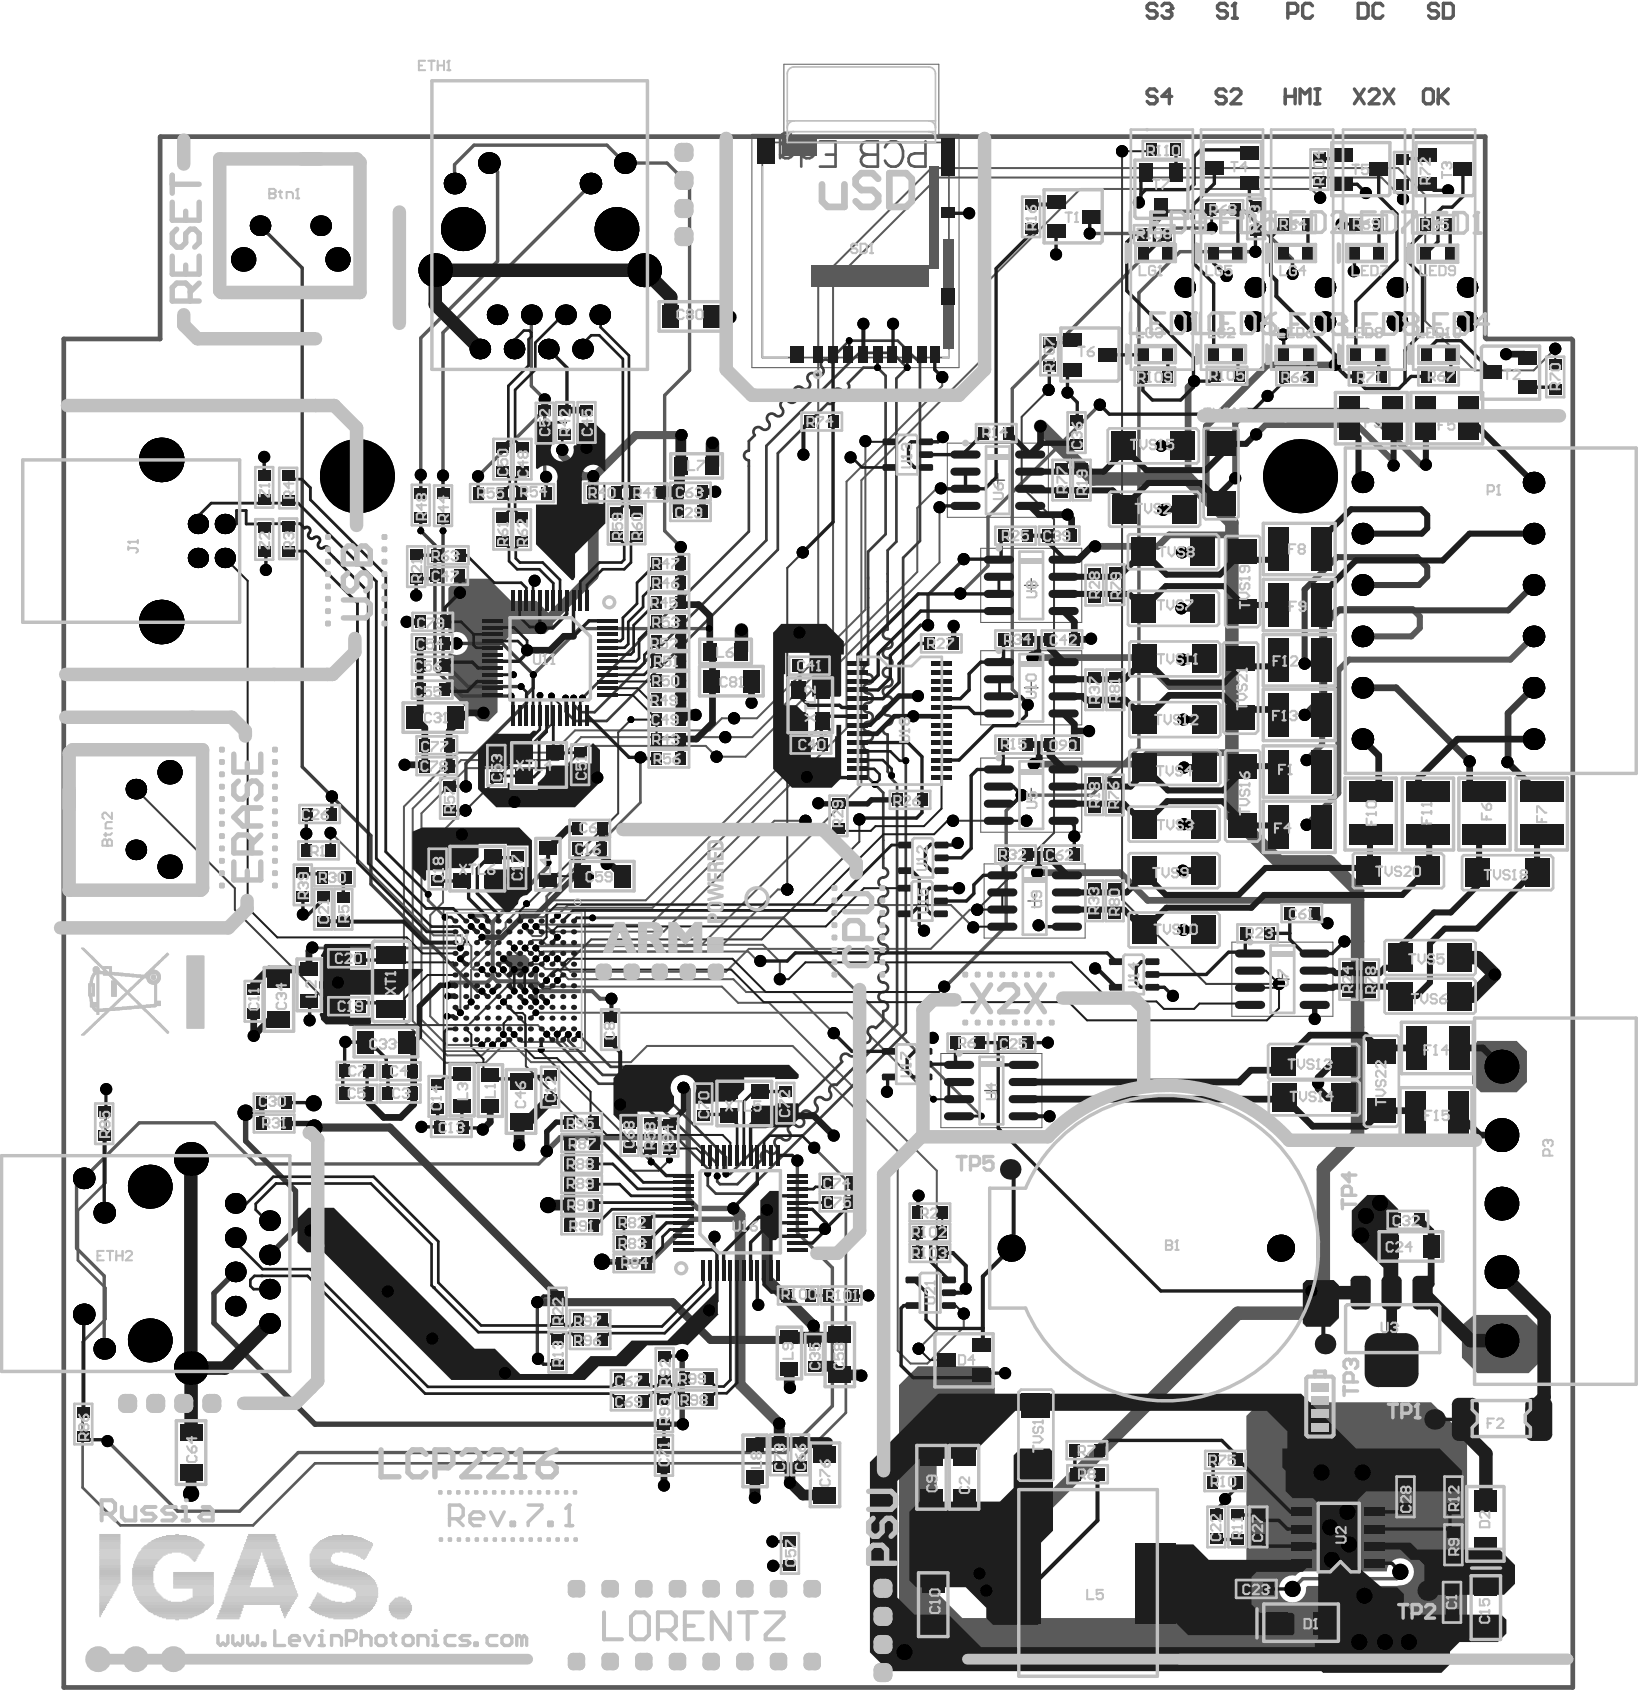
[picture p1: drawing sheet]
<svg xmlns="http://www.w3.org/2000/svg" width="406mm" height="418mm" viewBox="0 0 406 418" stroke-linecap="round" stroke-linejoin="round" font-family="sans-serif">
<g fill="none" stroke="#5a5a5a" stroke-width=".33">
<path d="M244.7 118.5h3.3M246.4 116.9v3.3M253 144.5h3.3M254.6 142.8v3.4M253 169.8h3.3M254.6 168.1v3.4M253 196.3h3.3M254.6 194.6v3.4M253.8 222.4h3.3M255.4 220.8v3.3M315 241.7h3.3M316.6 240.1v3.3"/>
<path d="M243.1 269.2h3.3M244.8 267.6v3.3"/>
</g>
<path d="M109.5 224.5h34.9v35h-34.9z" fill="none" stroke="#5a5a5a" stroke-width=".42"/>
<path d="M193.5 15.9h38.3v17.3h5v57.6h-51.2v-57.6h7.9zM233.9 109.4h24.9v18.3h-24.9zM242.1 135.3h25v18.4h-25zM242.1 160.6h25v18.3h-25zM242.1 187.1h25v18.3h-25zM243 213.3h24.9v18.3h-24.9zM304.2 232.6h24.9v18.3h-24.9zM232.3 260.1h25v18.3h-25z" fill="none" stroke="#5a5a5a" stroke-width=".25"/>
<path d="M39.6 33.7h327.1v49.6l.3 .4h21l.3 .3v332.6h-372.5v-332.9h23.7z" fill="none" stroke="#5a5a5a" stroke-width="1.2"/>
<g fill="none" stroke="#5a5a5a" stroke-width=".83">
<path d="M285.7 1.4l-.6-.6h-1.3l-.6 .6v.6l.6 .7h1.3l.6 .6v.6l-.6 .6h-1.3l-.6-.6M286.9 1.4l.6-.6h1.2l.6 .6v.6M285.7 22.6l-.6-.6h-1.3l-.6 .6v.6l.6 .6h1.3l.6 .6v.6l-.6 .6h-1.3l-.6-.6M289.3 23.8h-2.4l1.8-1.8v3.6M302.7 22.6l-.6-.6h-1.2l-.6 .6v.6l.6 .6h1.2l.6 .6v.6l-.6 .6h-1.2l-.6-.6M303.9 22.6l.6-.6h1.3l.6 .6v.6l-2.5 2.4h2.5M334.4 22l2.4 3.6M336.8 22l-2.4 3.6M338.1 22.6l.6-.6h1.2l.6 .6v.6l-2.4 2.4h2.4M341.7 22l2.4 3.6M344.1 22l-2.4 3.6M352.1 22h1.2l.6 .6v2.4l-.6 .6h-1.2l-.6-.6v-2.4z"/>
<path d="M355.1 22v3.6M355.7 23.8l1.8 1.8M357.5 22l-2.4 2.4"/>
</g>
<circle cx="289.3" cy="2" r=".42" fill="#5a5a5a"/>
<path d="M288.1 2.7h.6M288.7 2.7l.6 .6v.6l-.6 .6h-1.2l-.6-.6M289.3 2l-.6 .7M303 1.4l-.6-.6h-1.2l-.6 .6v.6l.6 .7h1.2l.6 .6v.6l-.6 .6h-1.2l-.6-.6M304.3 4.5h1.2M304.9 .8v3.7" fill="none" stroke="#5a5a5a" stroke-width=".83"/>
<circle cx="304.9" cy=".8" r=".42" fill="#5a5a5a"/>
<g fill="none" stroke="#5a5a5a" stroke-width=".83">
<path d="M304.9 .8l-.6 .6M318 3.3h1.8l.6-.6v-1.3l-.6-.6h-1.8v3.7M324.1 1.4l-.6-.6h-1.3l-.6 .6v2.5l.6 .6h1.3l.6-.6M335.3 .8h1.9l.6 .6v2.5l-.6 .6h-1.9zM341.4 1.4l-.6-.6h-1.2l-.6 .6v2.5l.6 .6h1.2l.6-.6M355.2 1.4l-.7-.6h-1.2l-.6 .6v.6l.6 .7h1.2l.7 .6v.6l-.7 .6h-1.2l-.6-.6M356.4 .8h1.8l.6 .6v2.5l-.6 .6h-1.8zM317.3 22v3.6M317.3 23.8h2.5M319.8 22v3.6M321 25.6v-3.6l1.2 1.2 1.2-1.2v3.6M324.7 22h1.2"/>
<path d="M324.7 25.6h1.2M325.3 22v3.6"/>
</g>
<g fill="#5a5a5a">
<path d="M232.8 59.1h2.5v12h-2.5z"/>
<path d="M232.8 75.1h2.6v10.8h-2.6z"/>
<path d="M229.3 41h2.4v25.5h-2.4z"/>
<path d="M193 33.9h8.5v4.6h-8.5z"/>
<path d="M200.4 65.4h28.9v5.4h-28.9z"/>
</g>
<path d="M188.2 35.2h46.1v53.1h-46.1z" fill="none" stroke="#5a5a5a" stroke-width=".42"/>
<path d="M187.4 35.8a1.95 1.95 0 0 1 2.4-.8 1.95 1.95 0 0 1 1.1 2.3M187.4 37.3h3.5a1.83 1.83 0 0 1-1.5 1.8 1.83 1.83 0 0 1-2-1.2zM192.6 35.8a2.02 2.02 0 0 1 2.9-.5 2.02 2.02 0 0 1 .4 2.9 1.88 1.88 0 0 1-3.3 0M195.3 33.1a1.65 1.65 0 0 0-2.7 1.2v4.8M197.8 35.8a2.02 2.02 0 0 1 2.9-.5 2.02 2.02 0 0 1 .4 2.9 1.88 1.88 0 0 1-3.3 0M197.8 34.9v6.2M202.4 34.9h3.9v6.2h-3.9M203.9 38.2h2.4M213.2 35.2l.9-.3h2.6v6.2h-2.6l-.9-.3a1.44 1.44 0 0 1 0-2.3l.9-.3a1.65 1.65 0 0 1-1.5-1.2 1.65 1.65 0 0 1 .6-1.8zM214.1 38.2h2.6M218.5 36.4a2.16 2.16 0 0 1 2.1-1.6 2.16 2.16 0 0 1 2.1 1.6 3.5 3.5 0 0 1-1.5 4.7 2.21 2.21 0 0 1-2.7-1.5M228.5 34.9v6.2h-2.7a1.64 1.64 0 0 1-1.5-1.6 1.64 1.64 0 0 1 1.5-1.6h2.7" fill="none" stroke="#5a5a5a" stroke-width=".66"/>
<g fill="#5a5a5a">
<path d="M123.5 235.9l6.2-.2 1 1v3l-1 1h-4.1l-.2-.4a1.47 1.47 0 0 0 .1-1.7 1.47 1.47 0 0 0-1.6-.7l-.4-.3z"/>
<path d="M322.5 316.2h6.8l1.2 1.2v8.1l-2.1 2.1h-5.9l-.8-.9v-9.7z"/>
<path d="M241 382.5h9.3l1.7 1.7v8.1l-3 2.9h-6.8l-2.5-2.5v-8.9z"/>
<path d="M364.8 257h9.7l2.5 2.5v7.6l-2.5 2.5h-8.9l-2.1-2.1v-8.4z"/>
<path d="M361 327.1l2.9-2.5h13.1l3.4 3.4v8l-3 3h-12.6l-3.8-3.8z"/>
<path d="M226.6 337.3h17.3l1.4 1.4 .3 1.6v4.6l-14.3 14.4v33.8l6.3 6.3h75.6l10.3 7.9 .1 .4-1.5 1.5h-98.4l-1.7-1.7v-65.6z"/>
<path d="M311.1 346.2h42.3l8.8 8.8v47.4l-6.7 6.8h-34.7l-13.1-13.1v-46.5zM316.8 389.9a3.3 3.3 0 0 0 1.2 5.5 3.3 3.3 0 0 0 4.4-3.5l.4-.4h22.1l.7-.1a3.3 3.3 0 0 0 3.5-3.2 3.3 3.3 0 0 0-3.2-3.5 3.3 3.3 0 0 0-3.5 3.2h-20.7l-.7 .2-1.1 .9a3.3 3.3 0 0 0-3.1 .9z"/>
</g>
<g fill="none" stroke="#5a5a5a" stroke-width=".83">
<path d="M117 35.8l-4.8 4.8v4.7M149.9 35.8l4.4 4.5M170.3 45.8v45.6M269.1 57.6h13.8M131.2 77.7v17.6M319.1 64v3.6M134.5 98.6v2.5M164.1 97.6v33.4l4 4M249.9 95.9v74.3l3.9 3.8M134.5 117.4l.3 .3M331.9 232.4h3.3M335.2 253.6l.8 .8"/>
<path d="M196.9 286.5v17.8M56.8 314h1.3M205.5 313v34.1"/>
</g>
<path d="M105.7 220.8v1.5" fill="none" stroke="#5a5a5a" stroke-width=".7"/>
<path d="M135.3 212.9v1M116.3 226h3.2l2.1 2.1M121.7 227.6v13.6M132.3 239.4v7.9M121.7 241.2l-1.4 1.4h-9.1l-.7 .6M121.7 241.2l1 1M148.1 246.6h2.9" fill="none" stroke="#5a5a5a" stroke-width="1"/>
<g fill="none" stroke="#5a5a5a" stroke-width=".5">
<path d="M258.9 96.3l-1.3 1.3M213.7 108.9v41.6M226.5 125.4v15.8M231.3 120.6h1M232 125.2v13.7M176.9 186.8h7.2M116.4 233.6v5.1l.6 .7h2M134.2 234.9l-1.9 1.8M134.9 233.2l-1.2-1.1h-2.1l-2 1.9M140.2 223.4l-2.5 2.6M184.7 234.9l2.9 2.8 .1-.5M192.5 237.4v4.3"/>
<path d="M126.9 255.4l1.9 1.8M140.8 259h.8"/>
</g>
<path d="M122.9 42.4v22.1M145.8 45.3v.4M103.9 83.4v33.8M109.4 82.1v35.3M248.4 200.1v28.5M321.7 389.7l-2.6 2.6M345.7 388l-.4 .4v.9l-.4 .4" fill="none" stroke="#5a5a5a" stroke-width=".85"/>
<path d="M294.8 94.1l-1.5 1.5v22.6M297.8 105.2v17.5M288.7 132l-2.8 2.9h-15.5M283.5 185.8l-2.8 2.8M312.6 209.5l-.6 .6" fill="none" stroke="#5a5a5a" stroke-width="1.7"/>
<path d="M335.2 219.8v60.4M326.7 288.7v35.5M241.8 388h-.4l.4 .4" fill="none" stroke="#5a5a5a" stroke-width="3.3"/>
<path d="M308 101.4l-3 3v13.7M344.9 114.7l-.2 .2" fill="none" stroke="#5a5a5a" stroke-width="1.5"/>
<path d="M158.1 187v11.1M135 221.3v7.4l2.6 2.7M208.8 291.2v57.6M20.4 331.3v35.9" fill="none" stroke="#5a5a5a" stroke-width=".67"/>
<circle cx="310.1" cy="107.2" r=".75" fill="#5a5a5a"/>
<path d="M308 101.4h29.6l13.3 13.3h1.2M310.1 107.2l2.4-2.3h22.6l9.8 9.8M344.1 114.9h.6" fill="none" stroke="#5a5a5a" stroke-width="1.5"/>
<path d="M120.7 40.3l2.2 2.1M145.8 45.7l-36.4 36.4M122.9 64.5l-19 18.9M252.3 196.3l-3.9 3.8M248.4 228.6l-15.1 15.1M321.7 389.7h23.2" fill="none" stroke="#5a5a5a" stroke-width=".85"/>
<path d="M158.1 198.1l-23.1 23.2M77.1 234h36.6M26.1 268.7v23.3l-6.9 6.8v12.3l6.9 6.9v7.6l-5.7 5.7M201 283.3l7.8 7.9M208.8 348.8l-12.4 12.4h-118.6l-15.3 15.4h-32.8l-9.3-9.4" fill="none" stroke="#5a5a5a" stroke-width=".67"/>
<path d="M117 35.8h32.9M154.3 40.3h10.4l5.6 5.5M282.9 57.6l5.4-5.5h19l11.8 11.9M299.2 56.3h-9.7l-39.6 39.6M131.2 95.3l3.3 3.3M170.3 91.4l-6.2 6.2M134.5 117.4v-16.3l-16.5 16.5M196.9 304.3l8.6 8.7M205.5 347.1l-11.5 11.5h-120.4l-14.4 14.5h-15.4l-17.2-17.4" fill="none" stroke="#5a5a5a" stroke-width=".83"/>
<path d="M231.3 120.6l-4.8 4.8M232 138.9l-47.9 47.9M213.7 150.5l-26.8 26.8h-5.7M226.5 141.2l-40.8 40.8h-6.6M81.7 205.5l25.4 25.4h6.6l2.7 2.7M134.2 234.9h50.5M134.9 233.2h53.5l4.1 4.2M140.2 223.4h94.6l5.5 5.5M128.8 257.2h10.2l1.8 1.8M132.3 250h76.8l21.4 21.4" fill="none" stroke="#5a5a5a" stroke-width=".5"/>
<path d="M105.7 222.3l4.2 4.1M146.3 226.6h47.1l48.9 48.9" fill="none" stroke="#5a5a5a" stroke-width=".7"/>
<path d="M135.3 213.9l-13.6 13.7M122.7 242.2h9.6M132.3 244.7h14l1.8 1.9" fill="none" stroke="#5a5a5a" stroke-width="1"/>
<path d="M256.9 105.2l13 13h23.4l10.9 10.8v72.1l11.6 11.7h12.4l7 7M335.2 280.2l-8.5 8.5M326.7 324.2h-21.1l-63.8 63.8" fill="none" stroke="#5a5a5a" stroke-width="3.3"/>
<path d="M329.6 90.1h-16.6l-15.2 15.1M288.7 132h15.5M254.9 162.3h26.8l7.1 7.2h15.4M255.3 188.6h25.4M283.5 185.8h20.7M256.1 215.4h20.4l6.9 6.9h51.8" fill="none" stroke="#5a5a5a" stroke-width="1.7"/>
<g fill="#000">
<circle cx="277" cy="37.3" r="1.5"/>
<circle cx="64.2" cy="55.7" r="2.54"/>
<circle cx="79.2" cy="55.7" r="2.54"/>
<circle cx="112.2" cy="45.3" r="2.66"/>
<circle cx="114.3" cy="56.6" r="5.4"/>
<circle cx="120.7" cy="40.3" r="2.66"/>
<circle cx="145.8" cy="45.3" r="2.66"/>
<circle cx="152.2" cy="56.6" r="5.4"/>
<circle cx="154.3" cy="40.3" r="2.66"/>
<circle cx="239.3" cy="52.6" r="1.5"/>
<circle cx="269.1" cy="57.6" r="1.5"/>
<circle cx="281.2" cy="50" r="1.5"/>
<circle cx="299.2" cy="56.3" r="1.5"/>
<circle cx="325.9" cy="48.8" r="1.5"/>
<circle cx="331.3" cy="55.3" r="1.5"/>
<circle cx="337.2" cy="47.7" r="1.5"/>
<circle cx="346.4" cy="49.1" r="1.5"/>
<circle cx="357.5" cy="47" r="1.5"/>
<circle cx="60" cy="64" r="3"/>
<circle cx="83.3" cy="64" r="3"/>
<circle cx="107.5" cy="66.7" r="4.2"/>
<circle cx="122.7" cy="77.7" r="2.54"/>
<circle cx="131.2" cy="77.7" r="2.54"/>
<circle cx="139.6" cy="77.7" r="2.54"/>
<circle cx="148.1" cy="77.7" r="2.54"/>
<circle cx="159" cy="66.7" r="4.2"/>
<circle cx="180.2" cy="78.3" r="1.5"/>
<circle cx="213.2" cy="79.9" r="1.5"/>
<circle cx="220.5" cy="79.9" r="1.5"/>
<circle cx="260.7" cy="62.8" r="1.5"/>
<circle cx="292.5" cy="79.4" r="2.53"/>
<circle cx="292.5" cy="70.9" r="2.53"/>
<circle cx="302.8" cy="68.1" r="1.5"/>
<circle cx="309.8" cy="70.9" r="2.53"/>
<circle cx="309.8" cy="79.4" r="2.53"/>
<circle cx="310" cy="62.1" r="1.5"/>
<circle cx="319.1" cy="67.6" r="1.5"/>
<circle cx="327.2" cy="79.4" r="2.53"/>
<circle cx="327.2" cy="70.9" r="2.53"/>
<circle cx="334.3" cy="67" r="1.5"/>
<circle cx="344.9" cy="70.9" r="2.53"/>
<circle cx="344.9" cy="79.4" r="2.53"/>
<circle cx="362.2" cy="70.9" r="2.53"/>
<circle cx="362.2" cy="79.4" r="2.53"/>
<circle cx="118.5" cy="86.2" r="2.54"/>
<circle cx="126.9" cy="86.2" r="2.54"/>
<circle cx="134.5" cy="98.6" r="1.5"/>
<circle cx="135.4" cy="86.2" r="2.54"/>
<circle cx="143.8" cy="86.2" r="2.54"/>
<circle cx="209.7" cy="84.1" r=".83"/>
<circle cx="216.7" cy="90.8" r=".83"/>
<circle cx="224" cy="90.8" r=".83"/>
<circle cx="232.6" cy="93.1" r="1.5"/>
<circle cx="258.9" cy="96.3" r="1.5"/>
<circle cx="263.6" cy="96.9" r="1.5"/>
<circle cx="271.5" cy="99.9" r="1.5"/>
<circle cx="294.8" cy="94.1" r="1.5"/>
<circle cx="313" cy="97.8" r="1.5"/>
<circle cx="316.8" cy="82.6" r="1.5"/>
<circle cx="329.6" cy="90.1" r="1.5"/>
<circle cx="371.8" cy="87.4" r="1.5"/>
<circle cx="384" cy="86.1" r="1.5"/>
<circle cx="39.8" cy="113.5" r="5.5"/>
<circle cx="65.2" cy="112.8" r="1.5"/>
<circle cx="88.1" cy="117.6" r="9.2"/>
<circle cx="103.9" cy="117.2" r="1.5"/>
<circle cx="109.4" cy="117.4" r="1.5"/>
<circle cx="118" cy="117.6" r="1.5"/>
<circle cx="134.8" cy="117.7" r="1.5"/>
<circle cx="138.8" cy="111.1" r="1.5"/>
<circle cx="144.8" cy="110.6" r="1.5"/>
<circle cx="146.5" cy="117.6" r="1.5"/>
<circle cx="168.3" cy="107.4" r="1.5"/>
<circle cx="175.9" cy="109.4" r="1.5"/>
<circle cx="198.4" cy="112.2" r="1.5"/>
<circle cx="210" cy="112.9" r="1.5"/>
<circle cx="213.7" cy="108.9" r="1.5"/>
<circle cx="232.8" cy="107.9" r="1.5"/>
<circle cx="256.9" cy="105.2" r="1.5"/>
<circle cx="286.7" cy="110.1" r="1.5"/>
<circle cx="305" cy="118.1" r="1.5"/>
<circle cx="310.1" cy="107.2" r="1.5"/>
<circle cx="321" cy="117.6" r="9.2"/>
<circle cx="336.4" cy="119.1" r="2.66"/>
<circle cx="344.1" cy="114.9" r="1.5"/>
<circle cx="352.1" cy="114.7" r="1.5"/>
<circle cx="378.6" cy="119.1" r="2.66"/>
<circle cx="48.9" cy="137.7" r="2.5"/>
<circle cx="48.9" cy="129.4" r="2.5"/>
<circle cx="55.5" cy="137.7" r="2.5"/>
<circle cx="55.5" cy="129.4" r="2.5"/>
<circle cx="103.9" cy="131" r=".83"/>
<circle cx="109.4" cy="131" r=".83"/>
<circle cx="168.1" cy="135" r="1.5"/>
<circle cx="176.6" cy="121.4" r="1.5"/>
<circle cx="198.2" cy="136.4" r="1.5"/>
<circle cx="232" cy="125.2" r="1.5"/>
<circle cx="232.3" cy="120.6" r="1.5"/>
<circle cx="238" cy="138" r="1.5"/>
<circle cx="263.6" cy="127" r="1.5"/>
<circle cx="270.4" cy="134.9" r="1.5"/>
<circle cx="287.2" cy="125.9" r="1.5"/>
<circle cx="291.8" cy="136.4" r="1.5"/>
<circle cx="336.4" cy="131.7" r="2.66"/>
<circle cx="378.6" cy="131.7" r="2.66"/>
<circle cx="39.8" cy="153.6" r="5.5"/>
<circle cx="65.7" cy="140.7" r="1.5"/>
<circle cx="100.4" cy="153.5" r="1.5"/>
<circle cx="102.7" cy="147" r="1.5"/>
<circle cx="112.7" cy="158.8" r="1.5"/>
<circle cx="113.6" cy="146.3" r="1.5"/>
<circle cx="132" cy="143.4" r="1.5"/>
<circle cx="133.5" cy="155" r="1.5"/>
<circle cx="175.1" cy="155.1" r=".83"/>
<circle cx="183.1" cy="155.5" r="1.5"/>
<circle cx="197.4" cy="156.2" r="1.5"/>
<circle cx="229.1" cy="154.3" r="1.5"/>
<circle cx="235.5" cy="154.5" r="1.5"/>
<circle cx="237.1" cy="146.5" r="1.5"/>
<circle cx="269.4" cy="157.7" r="1.5"/>
<circle cx="291.7" cy="150.2" r="1.5"/>
<circle cx="336.4" cy="157.1" r="2.66"/>
<circle cx="336.4" cy="144.4" r="2.66"/>
<circle cx="378.6" cy="144.4" r="2.66"/>
<circle cx="378.6" cy="157.1" r="2.66"/>
<circle cx="119.4" cy="176" r="1.5"/>
<circle cx="126.2" cy="171.8" r=".83"/>
<circle cx="126.8" cy="166.6" r=".83"/>
<circle cx="128.7" cy="169.5" r=".83"/>
<circle cx="130.1" cy="160.5" r="1.5"/>
<circle cx="131.7" cy="166.6" r=".83"/>
<circle cx="133.3" cy="171.7" r=".83"/>
<circle cx="136.2" cy="171.8" r=".83"/>
<circle cx="139.7" cy="172.3" r=".83"/>
<circle cx="141.6" cy="172.3" r=".83"/>
<circle cx="143.8" cy="172.3" r=".83"/>
<circle cx="155.8" cy="177.6" r=".83"/>
<circle cx="171.8" cy="176.5" r="1.5"/>
<circle cx="181.2" cy="177.3" r="1.5"/>
<circle cx="185.6" cy="173.5" r="1.5"/>
<circle cx="225.5" cy="176.8" r="1.5"/>
<circle cx="226.6" cy="171.8" r="1.5"/>
<circle cx="253.8" cy="174" r="1.5"/>
<circle cx="254.9" cy="162.3" r="1.5"/>
<circle cx="292" cy="162.8" r="1.5"/>
<circle cx="292.2" cy="177.6" r="1.5"/>
<circle cx="322.1" cy="176.5" r="1.5"/>
<circle cx="322.1" cy="163.8" r="1.5"/>
<circle cx="336.4" cy="169.8" r="2.66"/>
<circle cx="378.6" cy="169.8" r="2.66"/>
<circle cx="33.5" cy="194.8" r="2.54"/>
<circle cx="41.9" cy="190.7" r="3"/>
<circle cx="81.9" cy="196.6" r="1.5"/>
<circle cx="99.9" cy="188.8" r="1.5"/>
<circle cx="115" cy="194.1" r="1.5"/>
<circle cx="127" cy="198" r="1.5"/>
<circle cx="147.5" cy="192" r="1.5"/>
<circle cx="158.1" cy="187" r="1.5"/>
<circle cx="176.9" cy="186.8" r="1.5"/>
<circle cx="179.1" cy="182" r="1.5"/>
<circle cx="199.2" cy="191.8" r="1.5"/>
<circle cx="202" cy="198.3" r="1.5"/>
<circle cx="216" cy="193.6" r=".83"/>
<circle cx="220.2" cy="191.5" r=".83"/>
<circle cx="223.6" cy="187.8" r=".83"/>
<circle cx="252.3" cy="196.3" r="1.5"/>
<circle cx="255.2" cy="188.6" r="1.5"/>
<circle cx="268.9" cy="180.5" r="1.5"/>
<circle cx="292.3" cy="189.5" r="1.5"/>
<circle cx="322.6" cy="187.6" r="1.5"/>
<circle cx="336.4" cy="182.5" r="2.66"/>
<circle cx="362.9" cy="188" r="1.5"/>
<circle cx="372.2" cy="188.1" r="1.5"/>
<circle cx="378.6" cy="182.5" r="2.66"/>
<circle cx="33.5" cy="209.8" r="2.54"/>
<circle cx="41.9" cy="214" r="3"/>
<circle cx="75.6" cy="205.8" r="1.5"/>
<circle cx="81.6" cy="205.6" r="1.5"/>
<circle cx="114" cy="206" r="1.5"/>
<circle cx="114.9" cy="200.1" r="1.5"/>
<circle cx="125" cy="217.4" r=".83"/>
<circle cx="135.3" cy="212.9" r=".83"/>
<circle cx="145.8" cy="216.4" r=".83"/>
<circle cx="149.8" cy="213.3" r="1.5"/>
<circle cx="194.4" cy="219.6" r="1.5"/>
<circle cx="198.9" cy="202.6" r="1.5"/>
<circle cx="212.2" cy="202.3" r="1.5"/>
<circle cx="235.3" cy="202.6" r="1.5"/>
<circle cx="236.5" cy="208.1" r="1.5"/>
<circle cx="236.8" cy="219.3" r="1.5"/>
<circle cx="253.4" cy="202.6" r="1.5"/>
<circle cx="256.1" cy="215.4" r="1.5"/>
<circle cx="265.2" cy="206.4" r="1.5"/>
<circle cx="292" cy="214.9" r="1.5"/>
<circle cx="292.3" cy="203.4" r="1.5"/>
<circle cx="322.6" cy="203.6" r="1.5"/>
<circle cx="74.8" cy="225.7" r="1.5"/>
<circle cx="77.1" cy="233.9" r="1.5"/>
<circle cx="105.7" cy="220.8" r=".83"/>
<circle cx="109.9" cy="226.4" r=".83"/>
<circle cx="113.7" cy="236.7" r=".83"/>
<circle cx="113.7" cy="234" r=".83"/>
<circle cx="116.3" cy="226" r=".83"/>
<circle cx="116.3" cy="228.7" r=".83"/>
<circle cx="119" cy="231.4" r=".83"/>
<circle cx="119" cy="239.4" r=".83"/>
<circle cx="119" cy="228.7" r=".83"/>
<circle cx="121.6" cy="239.4" r=".83"/>
<circle cx="124.3" cy="239.4" r=".83"/>
<circle cx="124.3" cy="236.7" r=".83"/>
<circle cx="127" cy="234" r=".83"/>
<circle cx="127" cy="239.4" r=".83"/>
<circle cx="129.6" cy="234" r=".83"/>
<circle cx="129.6" cy="239.4" r=".83"/>
<circle cx="129.7" cy="228.7" r=".83"/>
<circle cx="130" cy="223.1" r=".83"/>
<circle cx="132.3" cy="236.7" r=".83"/>
<circle cx="132.3" cy="234" r=".83"/>
<circle cx="132.3" cy="239.4" r=".83"/>
<circle cx="132.3" cy="228.7" r=".83"/>
<circle cx="135" cy="236.7" r=".83"/>
<circle cx="137.6" cy="231.4" r=".83"/>
<circle cx="137.6" cy="236.7" r=".83"/>
<circle cx="137.7" cy="226" r=".83"/>
<circle cx="146.3" cy="226.6" r=".83"/>
<circle cx="187.7" cy="237.2" r="1.5"/>
<circle cx="228.1" cy="229.7" r="1.5"/>
<circle cx="240.3" cy="228.9" r="1.5"/>
<circle cx="241.3" cy="224.6" r="1.5"/>
<circle cx="256.4" cy="228.4" r="1.5"/>
<circle cx="270.4" cy="239.1" r="1.5"/>
<circle cx="292.2" cy="229.6" r="1.5"/>
<circle cx="327.8" cy="227.9" r="1.5"/>
<circle cx="331.9" cy="232.4" r="1.5"/>
<circle cx="62.6" cy="255.7" r="1.5"/>
<circle cx="76.4" cy="251.9" r="1.5"/>
<circle cx="83.4" cy="242.6" r="1.5"/>
<circle cx="85.3" cy="257.2" r="1.5"/>
<circle cx="110.4" cy="250.9" r=".83"/>
<circle cx="110.5" cy="245.9" r=".83"/>
<circle cx="110.5" cy="243.2" r=".83"/>
<circle cx="113.7" cy="250" r=".83"/>
<circle cx="116.3" cy="247.3" r=".83"/>
<circle cx="118.9" cy="258" r=".83"/>
<circle cx="119" cy="244.7" r=".83"/>
<circle cx="121.6" cy="258" r=".83"/>
<circle cx="121.6" cy="244.7" r=".83"/>
<circle cx="124.3" cy="258" r=".83"/>
<circle cx="124.3" cy="255.4" r=".83"/>
<circle cx="124.3" cy="247.3" r=".83"/>
<circle cx="126.9" cy="255.4" r=".83"/>
<circle cx="127" cy="244.7" r=".83"/>
<circle cx="129.6" cy="244.7" r=".83"/>
<circle cx="129.6" cy="247.3" r=".83"/>
<circle cx="132.3" cy="244.7" r=".83"/>
<circle cx="132.3" cy="250" r=".83"/>
<circle cx="132.3" cy="247.3" r=".83"/>
<circle cx="133.6" cy="259.1" r=".83"/>
<circle cx="135" cy="242" r=".83"/>
<circle cx="135" cy="247.3" r=".83"/>
<circle cx="135" cy="255.3" r=".83"/>
<circle cx="137.6" cy="255.3" r=".83"/>
<circle cx="137.6" cy="242" r=".83"/>
<circle cx="140.3" cy="255.4" r=".83"/>
<circle cx="143" cy="255.4" r=".83"/>
<circle cx="151" cy="246.6" r="1.5"/>
<circle cx="192.5" cy="241.7" r="1.5"/>
<circle cx="205.9" cy="255" r="1.5"/>
<circle cx="230.3" cy="256.2" r="1.5"/>
<circle cx="233.1" cy="243.6" r="1.5"/>
<circle cx="258.7" cy="257.4" r="1.5"/>
<circle cx="289.6" cy="245.8" r="1.5"/>
<circle cx="315.8" cy="242.9" r="1.5"/>
<circle cx="324.6" cy="251.5" r="1.5"/>
<circle cx="369" cy="240.6" r="1.5"/>
<circle cx="26.2" cy="268.9" r="1.5"/>
<circle cx="60.6" cy="274.7" r="2"/>
<circle cx="77.4" cy="272.4" r="2"/>
<circle cx="77.6" cy="278.3" r="2"/>
<circle cx="104.1" cy="278.2" r="1.5"/>
<circle cx="119.2" cy="278.8" r="1.5"/>
<circle cx="153.1" cy="272.7" r="1.5"/>
<circle cx="168.8" cy="268.5" r="1.5"/>
<circle cx="219" cy="269.5" r="1.5"/>
<circle cx="230.5" cy="271.4" r=".83"/>
<circle cx="242.3" cy="275.5" r=".83"/>
<circle cx="259.1" cy="275.6" r="1.5"/>
<circle cx="325.4" cy="267.4" r="1.5"/>
<circle cx="370.7" cy="263.3" r="4.2"/>
<circle cx="20.7" cy="290.9" r="2.66"/>
<circle cx="25.7" cy="299.4" r="2.66"/>
<circle cx="37" cy="292.9" r="5.4"/>
<circle cx="47.1" cy="286.1" r="4.2"/>
<circle cx="58.1" cy="297.1" r="2.54"/>
<circle cx="128.2" cy="282.7" r="1.5"/>
<circle cx="135" cy="284.2" r="1.5"/>
<circle cx="135.3" cy="297.5" r="2"/>
<circle cx="160.8" cy="286.8" r=".83"/>
<circle cx="165.3" cy="286.3" r=".83"/>
<circle cx="174.7" cy="289.7" r=".83"/>
<circle cx="177.1" cy="290.3" r=".83"/>
<circle cx="179.2" cy="289.8" r=".83"/>
<circle cx="181.1" cy="298.3" r="1.5"/>
<circle cx="189.4" cy="298.7" r="1.5"/>
<circle cx="196.9" cy="286.5" r="1.5"/>
<circle cx="201" cy="283.3" r="1.5"/>
<circle cx="205.9" cy="280.3" r="1.5"/>
<circle cx="226.8" cy="295.2" r="1.5"/>
<circle cx="340.7" cy="297" r="2"/>
<circle cx="370.7" cy="297.1" r="4.2"/>
<circle cx="370.7" cy="280.2" r="4.2"/>
<circle cx="58.1" cy="314" r="2.54"/>
<circle cx="58.1" cy="305.5" r="2.54"/>
<circle cx="66.5" cy="309.8" r="2.54"/>
<circle cx="66.5" cy="301.3" r="2.54"/>
<circle cx="66.5" cy="318.2" r="2.54"/>
<circle cx="76.6" cy="303.8" r="1.5"/>
<circle cx="95.7" cy="318.8" r="1.5"/>
<circle cx="148.6" cy="311.5" r="2"/>
<circle cx="176.4" cy="305.3" r="1.5"/>
<circle cx="203.7" cy="303.4" r="1.5"/>
<circle cx="214.4" cy="319.8" r="1.5"/>
<circle cx="238.5" cy="318.1" r="1.5"/>
<circle cx="249.6" cy="308.1" r="3.3"/>
<circle cx="316.2" cy="308.1" r="3.3"/>
<circle cx="323.8" cy="318.7" r="1.5"/>
<circle cx="336.1" cy="305" r="2"/>
<circle cx="337.2" cy="300.2" r="2"/>
<circle cx="370.7" cy="314" r="4.2"/>
<circle cx="20.7" cy="324.5" r="2.66"/>
<circle cx="25.7" cy="333" r="2.66"/>
<circle cx="37" cy="330.9" r="5.4"/>
<circle cx="47.1" cy="337.7" r="4.2"/>
<circle cx="58.1" cy="322.4" r="2.54"/>
<circle cx="66.5" cy="326.7" r="2.54"/>
<circle cx="106.7" cy="330.4" r="1.5"/>
<circle cx="124.7" cy="338.9" r="1.5"/>
<circle cx="132.7" cy="321.5" r="1.5"/>
<circle cx="132.8" cy="335.4" r="1.5"/>
<circle cx="168.4" cy="334.6" r="1.5"/>
<circle cx="175.1" cy="323.5" r="1.5"/>
<circle cx="187.2" cy="322.1" r="1.5"/>
<circle cx="200.9" cy="327.3" r="1.5"/>
<circle cx="212.7" cy="339.6" r="1.5"/>
<circle cx="226.8" cy="332.9" r="1.5"/>
<circle cx="238" cy="324.3" r="1.5"/>
<circle cx="248.2" cy="339" r="1.5"/>
<circle cx="370.7" cy="330.9" r="4.2"/>
<circle cx="26.6" cy="355.7" r="1.5"/>
<circle cx="168.6" cy="351.6" r="1.5"/>
<circle cx="192.4" cy="351.4" r="1.5"/>
<circle cx="195" cy="342.6" r="1.5"/>
<circle cx="47.2" cy="368.7" r="2"/>
<circle cx="163.9" cy="366.7" r="1.5"/>
<circle cx="186.4" cy="369.7" r="1.5"/>
<circle cx="195" cy="366.1" r="1.5"/>
<circle cx="302.5" cy="370.1" r="1.5"/>
<circle cx="326.3" cy="363.5" r="2"/>
<circle cx="328.4" cy="377" r="2"/>
<circle cx="332.7" cy="373.2" r="2"/>
<circle cx="336.5" cy="363.5" r="2"/>
<circle cx="190.7" cy="380.5" r="1.5"/>
<circle cx="190.9" cy="386.5" r="1.5"/>
<circle cx="241.8" cy="388.4" r="1.5"/>
<circle cx="243.5" cy="392.7" r="1.5"/>
<circle cx="319.1" cy="392.3" r="2"/>
<circle cx="328.8" cy="385.1" r="2"/>
<circle cx="333.1" cy="381.3" r="2"/>
<circle cx="336.9" cy="393.9" r="2"/>
<circle cx="345.7" cy="388" r="2"/>
<circle cx="223.3" cy="407.8" r="2"/>
<circle cx="335.6" cy="405.4" r="2"/>
<circle cx="341.9" cy="405.4" r="2"/>
<circle cx="347.9" cy="405.4" r="2"/>
</g>
<g fill="#5a5a5a">
<path d="M113 142.9h7.7l5.5 5.5h6.3l4 3.9v2.2l-2 2h-8.2l-3.4 3.5v15.8l-2.4 2.3-2.1-.1-7.7-7.7v-8.9l.4-.2a2.84 2.84 0 0 0 4.5-2.4 2.84 2.84 0 0 0-4.5-2.3l-.4-.2v-11.1z"/>
<circle cx="106.1" cy="192.8" r=".25"/>
</g>
<g fill="none" stroke="#5a5a5a" stroke-width=".5">
<path d="M325.9 48.8l-2.1-2.1h-57.1l-24.1 24.1v17.8l-29.9 30v75.2l-39.8 39.8h-40.2l-.4 .4M346.4 49.1l-5.3-5.3h-109.6l-25.8 25.8v109.9l-44.6 44.6h-24.4l-2.4 2.3h-6l-2 2v1l-10 10v7.9M232.6 93.1v2.2l-23.6 23.6v60.9l-48.5 48.5-27.7-.1-.5 .5M384 86.1l-5.3 5.3h-14.7l-12.1-12.1v-31.1l-6.7-6.7h-115.2l-28 28v110.1l-42.6 42.7h-23.4l-2.8 2.8h-5.7l-2.6 2.6v1.2l-11.2 11.2v9.9M181.2 177.3h-3l-3 3h-33.2l-5.5 5.5h-23.5l-13.3 13.3v52.9l10.3 10.4h9.9l4.4-4.4M176.9 186.8l-2.7-2.7h-29.4l-5.5 5.5h-24.1l-11.1 11.2v50.9l6.2 6.3h8.6M179.1 182h-35.6l-5.7 5.6h-23.9l-12 12v52.4l8.5 8.5h8.6l2.6-2.5M114.9 200.1h-.5l-5 5v17.7l-3.2 3.1v25l2.2 2.1h24.4l2.2 2.3M194.4 219.6h-2.4l-15.3 15.3h-40.2l-1.5 1.5v.3M198.9 202.6h-7.7l-27.3 27.4h-29.2l-1.1 1.1h-2.1l-1.8-1.8v-.6M124.3 239.4v.6l2.2 2.2h6.2l1.3 1.4h44.2l4 4h7.7l41.4 41.4v39.4l-4.5 4.5M127 234v.9l3.1 3.1h3.4l1.2 1.2h3.1l2.5 2.5h40.8l3.1 3.2h11.5l10.2 10.1"/>
<path d="M241.3 224.6h-1.9l-9.6 9.6h-44.9l-5.7 5.7h-38.4l-3.2-3.2M124.3 255.4l6.8 6.8h24.7l4-4h35.9l26 26v49.2l3.1 3.2h4.2l9-9v-3.3"/>
</g>
<path d="M168.8 268.5h.6l.5 .5v27l2.4 2.3h8.8M169.9 280.8h-31.6l-3.3 3.4M182.7 300l-1 1h-10.8l-10.5 10.5h-11.8" fill="none" stroke="#5a5a5a" stroke-width="1.3"/>
<path d="M168.3 107.4h-11.3l-10.4 10.3-.1-.1h-2.5l-5.2-5.2v-1.3" fill="none" stroke="#5a5a5a" stroke-width="2"/>
<path d="M271.6 99.9l-27.7 27.6v12.2l-6.8 6.8M175.1 155.2h-32.1l-11.3 11.4M135 284.2v1.1l-2 2h-69.9l-10.1-10.1h-18.6l-15.5 15.5v15.4l6.8 6.9v18" fill="none" stroke="#5a5a5a" stroke-width=".83"/>
<path d="M336.4 157.1h12.1l2.1-2.1v-2.8l-1.9-1.9h-17.8l-4.5 4.5v29l-3.8 3.8M378.6 157.1l-5.7 5.7h-39.8l-2.7 2.7v30.3l-7.8 7.8" fill="none" stroke="#5a5a5a" stroke-width="1.5"/>
<path d="M310 62.1h-18.7l-10.1 10.2v112.3l-11.6 11.7h-17.3" fill="none" stroke="#5a5a5a" stroke-width=".85"/>
<path d="M120.4 166.6h6.4" fill="none" stroke="#5a5a5a" stroke-width=".67"/>
<path d="M112.2 45.3l1.7 1.7" fill="none" stroke="#5a5a5a" stroke-width="1"/>
<path d="M146.5 117.6v24.5l-13 12.9M181.1 298.3l1.6 1.7v41.8l9.7 9.6" fill="none" stroke="#5a5a5a" stroke-width="2.7"/>
<g fill="#000">
<circle cx="277" cy="37.3" r=".67"/>
<circle cx="64.2" cy="55.7" r="2.54"/>
<circle cx="79.2" cy="55.7" r="2.54"/>
<circle cx="112.2" cy="45.3" r="2.66"/>
<circle cx="114.3" cy="56.6" r="5.4"/>
<circle cx="120.7" cy="40.3" r="2.66"/>
<circle cx="145.8" cy="45.3" r="2.66"/>
<circle cx="152.2" cy="56.6" r="5.4"/>
<circle cx="154.3" cy="40.3" r="2.66"/>
<circle cx="239.3" cy="52.6" r=".67"/>
<circle cx="269.1" cy="57.6" r=".67"/>
<circle cx="281.2" cy="50" r=".67"/>
<circle cx="299.2" cy="56.3" r=".67"/>
<circle cx="325.9" cy="48.8" r="1.5"/>
<circle cx="331.3" cy="55.3" r=".67"/>
<circle cx="337.2" cy="47.7" r=".67"/>
<circle cx="346.4" cy="49.1" r="1.5"/>
<circle cx="357.5" cy="47" r=".67"/>
<circle cx="60" cy="64" r="3"/>
<circle cx="83.3" cy="64" r="3"/>
<circle cx="107.5" cy="66.7" r="4.2"/>
<circle cx="122.7" cy="77.7" r="2.54"/>
<circle cx="131.2" cy="77.7" r="2.54"/>
<circle cx="139.6" cy="77.7" r="2.54"/>
<circle cx="148.1" cy="77.7" r="2.54"/>
<circle cx="159" cy="66.7" r="4.2"/>
<circle cx="180.2" cy="78.3" r=".67"/>
<circle cx="213.2" cy="79.9" r=".67"/>
<circle cx="220.5" cy="79.9" r=".67"/>
<circle cx="260.7" cy="62.8" r=".67"/>
<circle cx="292.5" cy="79.4" r="2.53"/>
<circle cx="292.5" cy="70.9" r="2.53"/>
<circle cx="302.8" cy="68.1" r="1.5"/>
<circle cx="309.8" cy="70.9" r="2.53"/>
<circle cx="309.8" cy="79.4" r="2.53"/>
<circle cx="310" cy="62.1" r="1.5"/>
<circle cx="319.1" cy="67.6" r=".67"/>
<circle cx="327.2" cy="79.4" r="2.53"/>
<circle cx="327.2" cy="70.9" r="2.53"/>
<circle cx="334.3" cy="67" r=".67"/>
<circle cx="344.9" cy="70.9" r="2.53"/>
<circle cx="344.9" cy="79.4" r="2.53"/>
<circle cx="362.2" cy="70.9" r="2.53"/>
<circle cx="362.2" cy="79.4" r="2.53"/>
<circle cx="118.5" cy="86.2" r="2.54"/>
<circle cx="126.9" cy="86.2" r="2.54"/>
<circle cx="134.5" cy="98.6" r=".67"/>
<circle cx="135.4" cy="86.2" r="2.54"/>
<circle cx="143.8" cy="86.2" r="2.54"/>
<circle cx="209.7" cy="84.1" r=".33"/>
<circle cx="216.7" cy="90.8" r=".33"/>
<circle cx="224" cy="90.8" r=".33"/>
<circle cx="232.6" cy="93.1" r="1.5"/>
<circle cx="258.9" cy="96.3" r=".67"/>
<circle cx="263.6" cy="96.9" r=".67"/>
<circle cx="271.5" cy="99.9" r="1.5"/>
<circle cx="294.8" cy="94.1" r=".67"/>
<circle cx="313" cy="97.8" r=".67"/>
<circle cx="316.8" cy="82.6" r="1.5"/>
<circle cx="329.6" cy="90.1" r=".67"/>
<circle cx="371.8" cy="87.4" r=".67"/>
<circle cx="384" cy="86.1" r="1.5"/>
<circle cx="39.8" cy="113.5" r="5.5"/>
<circle cx="65.2" cy="112.8" r=".67"/>
<circle cx="88.1" cy="117.6" r="5.5"/>
<circle cx="103.9" cy="117.2" r=".67"/>
<circle cx="109.4" cy="117.4" r=".67"/>
<circle cx="118" cy="117.6" r=".67"/>
<circle cx="134.8" cy="117.7" r=".67"/>
<circle cx="138.8" cy="111.1" r="1.5"/>
<circle cx="144.8" cy="110.6" r=".67"/>
<circle cx="146.5" cy="117.6" r="1.5"/>
<circle cx="168.3" cy="107.4" r="1.5"/>
<circle cx="175.9" cy="109.4" r=".67"/>
<circle cx="198.4" cy="112.2" r=".67"/>
<circle cx="210" cy="112.9" r=".67"/>
<circle cx="213.7" cy="108.9" r=".67"/>
<circle cx="232.8" cy="107.9" r=".67"/>
<circle cx="256.9" cy="105.2" r=".67"/>
<circle cx="286.7" cy="110.1" r=".67"/>
<circle cx="305" cy="118.1" r=".67"/>
<circle cx="310.1" cy="107.2" r=".67"/>
<circle cx="321" cy="117.6" r="5.5"/>
<circle cx="336.4" cy="119.1" r="2.66"/>
<circle cx="344.1" cy="114.9" r=".67"/>
<circle cx="352.1" cy="114.7" r=".67"/>
<circle cx="378.6" cy="119.1" r="2.66"/>
<circle cx="48.9" cy="137.7" r="2.5"/>
<circle cx="48.9" cy="129.4" r="2.5"/>
<circle cx="55.5" cy="137.7" r="2.5"/>
<circle cx="55.5" cy="129.4" r="2.5"/>
<circle cx="103.9" cy="131" r=".33"/>
<circle cx="109.4" cy="131" r=".33"/>
<circle cx="168.1" cy="135" r=".67"/>
<circle cx="176.6" cy="121.4" r=".67"/>
<circle cx="198.2" cy="136.4" r=".67"/>
<circle cx="232" cy="125.2" r=".67"/>
<circle cx="232.3" cy="120.6" r=".67"/>
<circle cx="238" cy="138" r=".67"/>
<circle cx="263.6" cy="127" r=".67"/>
<circle cx="270.4" cy="134.9" r=".67"/>
<circle cx="287.2" cy="125.9" r=".67"/>
<circle cx="291.8" cy="136.4" r=".67"/>
<circle cx="336.4" cy="131.7" r="2.66"/>
<circle cx="378.6" cy="131.7" r="2.66"/>
<circle cx="39.8" cy="153.6" r="5.5"/>
<circle cx="65.7" cy="140.7" r=".67"/>
<circle cx="100.4" cy="153.5" r=".67"/>
<circle cx="102.7" cy="147" r=".67"/>
<circle cx="112.7" cy="158.8" r=".67"/>
<circle cx="113.6" cy="146.3" r="1.5"/>
<circle cx="132" cy="143.4" r=".67"/>
<circle cx="133.5" cy="155" r="1.5"/>
<circle cx="175.1" cy="155.1" r=".83"/>
<circle cx="183.1" cy="155.5" r=".67"/>
<circle cx="197.4" cy="156.2" r=".67"/>
<circle cx="229.1" cy="154.3" r=".67"/>
<circle cx="235.5" cy="154.5" r=".67"/>
<circle cx="237.1" cy="146.5" r="1.5"/>
<circle cx="269.4" cy="157.7" r=".67"/>
<circle cx="291.7" cy="150.2" r=".67"/>
<circle cx="336.4" cy="157.1" r="2.66"/>
<circle cx="336.4" cy="144.4" r="2.66"/>
<circle cx="378.6" cy="144.4" r="2.66"/>
<circle cx="378.6" cy="157.1" r="2.66"/>
<circle cx="119.4" cy="176" r="1.5"/>
<circle cx="126.2" cy="171.8" r=".33"/>
<circle cx="126.8" cy="166.6" r=".83"/>
<circle cx="128.7" cy="169.5" r=".33"/>
<circle cx="130.1" cy="160.5" r=".67"/>
<circle cx="131.7" cy="166.6" r=".83"/>
<circle cx="133.3" cy="171.7" r=".33"/>
<circle cx="136.2" cy="171.8" r=".33"/>
<circle cx="139.7" cy="172.3" r=".33"/>
<circle cx="141.6" cy="172.3" r=".33"/>
<circle cx="143.8" cy="172.3" r=".33"/>
<circle cx="155.8" cy="177.6" r=".33"/>
<circle cx="171.8" cy="176.5" r=".67"/>
<circle cx="181.2" cy="177.3" r="1.5"/>
<circle cx="185.6" cy="173.5" r=".67"/>
<circle cx="225.5" cy="176.8" r=".67"/>
<circle cx="226.6" cy="171.8" r=".67"/>
<circle cx="253.8" cy="174" r=".67"/>
<circle cx="254.9" cy="162.3" r=".67"/>
<circle cx="292" cy="162.8" r=".67"/>
<circle cx="292.2" cy="177.6" r=".67"/>
<circle cx="322.1" cy="163.8" r=".67"/>
<circle cx="322.1" cy="176.5" r=".67"/>
<circle cx="336.4" cy="169.8" r="2.66"/>
<circle cx="378.6" cy="169.8" r="2.66"/>
<circle cx="33.5" cy="194.8" r="2.54"/>
<circle cx="41.9" cy="190.7" r="3"/>
<circle cx="81.9" cy="196.6" r=".67"/>
<circle cx="99.9" cy="188.8" r=".67"/>
<circle cx="115" cy="194.1" r=".67"/>
<circle cx="127" cy="198" r=".67"/>
<circle cx="147.5" cy="192" r=".67"/>
<circle cx="158.1" cy="187" r=".67"/>
<circle cx="176.9" cy="186.8" r="1.5"/>
<circle cx="179.1" cy="182" r="1.5"/>
<circle cx="199.2" cy="191.8" r=".67"/>
<circle cx="202" cy="198.3" r=".67"/>
<circle cx="216" cy="193.6" r=".33"/>
<circle cx="220.2" cy="191.5" r=".33"/>
<circle cx="223.6" cy="187.8" r=".33"/>
<circle cx="252.3" cy="196.3" r="1.5"/>
<circle cx="255.2" cy="188.6" r=".67"/>
<circle cx="268.9" cy="180.5" r=".67"/>
<circle cx="292.3" cy="189.5" r=".67"/>
<circle cx="322.6" cy="187.6" r="1.5"/>
<circle cx="336.4" cy="182.5" r="2.66"/>
<circle cx="362.9" cy="188" r=".67"/>
<circle cx="372.2" cy="188.1" r=".67"/>
<circle cx="378.6" cy="182.5" r="2.66"/>
<circle cx="33.5" cy="209.8" r="2.54"/>
<circle cx="41.9" cy="214" r="3"/>
<circle cx="75.6" cy="205.8" r=".67"/>
<circle cx="81.6" cy="205.6" r=".67"/>
<circle cx="114" cy="206" r=".67"/>
<circle cx="114.9" cy="200.1" r="1.5"/>
<circle cx="125" cy="217.4" r=".33"/>
<circle cx="135.3" cy="212.9" r=".33"/>
<circle cx="145.8" cy="216.4" r=".33"/>
<circle cx="149.8" cy="213.3" r=".67"/>
<circle cx="194.4" cy="219.6" r="1.5"/>
<circle cx="198.9" cy="202.6" r="1.5"/>
<circle cx="212.2" cy="202.3" r=".67"/>
<circle cx="235.3" cy="202.6" r=".67"/>
<circle cx="236.5" cy="208.1" r=".67"/>
<circle cx="236.8" cy="219.3" r=".67"/>
<circle cx="253.4" cy="202.6" r=".67"/>
<circle cx="256.1" cy="215.4" r=".67"/>
<circle cx="265.2" cy="206.4" r=".67"/>
<circle cx="292" cy="214.9" r=".67"/>
<circle cx="292.3" cy="203.4" r=".67"/>
<circle cx="322.6" cy="203.6" r="1.5"/>
<circle cx="74.8" cy="225.7" r=".67"/>
<circle cx="77.1" cy="233.9" r=".67"/>
<circle cx="105.7" cy="220.8" r=".33"/>
<circle cx="109.9" cy="226.4" r=".33"/>
<circle cx="113.7" cy="234" r=".33"/>
<circle cx="113.7" cy="236.7" r=".33"/>
<circle cx="116.3" cy="226" r=".33"/>
<circle cx="116.3" cy="228.7" r=".33"/>
<circle cx="119" cy="239.4" r=".33"/>
<circle cx="119" cy="231.4" r=".33"/>
<circle cx="119" cy="228.7" r=".33"/>
<circle cx="121.6" cy="239.4" r=".33"/>
<circle cx="124.3" cy="239.4" r=".83"/>
<circle cx="124.3" cy="236.7" r=".33"/>
<circle cx="127" cy="239.4" r=".33"/>
<circle cx="127" cy="234" r=".83"/>
<circle cx="129.6" cy="234" r=".33"/>
<circle cx="129.6" cy="239.4" r=".33"/>
<circle cx="129.7" cy="228.7" r=".83"/>
<circle cx="130" cy="223.1" r=".33"/>
<circle cx="132.3" cy="234" r=".83"/>
<circle cx="132.3" cy="239.4" r=".33"/>
<circle cx="132.3" cy="236.7" r=".33"/>
<circle cx="132.3" cy="228.7" r=".83"/>
<circle cx="135" cy="236.7" r=".83"/>
<circle cx="137.6" cy="236.7" r=".83"/>
<circle cx="137.6" cy="231.4" r=".33"/>
<circle cx="137.7" cy="226" r=".33"/>
<circle cx="146.3" cy="226.6" r=".33"/>
<circle cx="187.7" cy="237.2" r=".67"/>
<circle cx="228.1" cy="229.7" r=".67"/>
<circle cx="240.3" cy="228.9" r=".67"/>
<circle cx="241.3" cy="224.6" r="1.5"/>
<circle cx="256.4" cy="228.4" r=".67"/>
<circle cx="270.4" cy="239.1" r=".67"/>
<circle cx="292.2" cy="229.6" r=".67"/>
<circle cx="327.8" cy="227.9" r=".67"/>
<circle cx="331.9" cy="232.4" r=".67"/>
<circle cx="62.6" cy="255.7" r=".67"/>
<circle cx="76.4" cy="251.9" r=".67"/>
<circle cx="83.4" cy="242.6" r=".67"/>
<circle cx="85.3" cy="257.2" r=".67"/>
<circle cx="110.4" cy="250.9" r=".33"/>
<circle cx="110.5" cy="243.2" r=".33"/>
<circle cx="110.5" cy="245.9" r=".33"/>
<circle cx="113.7" cy="250" r=".83"/>
<circle cx="116.3" cy="247.3" r=".83"/>
<circle cx="118.9" cy="258" r=".83"/>
<circle cx="119" cy="244.7" r=".33"/>
<circle cx="121.6" cy="258" r=".83"/>
<circle cx="121.6" cy="244.7" r=".33"/>
<circle cx="124.3" cy="258" r=".83"/>
<circle cx="124.3" cy="255.4" r=".83"/>
<circle cx="124.3" cy="247.3" r=".33"/>
<circle cx="126.9" cy="255.4" r=".33"/>
<circle cx="127" cy="244.7" r=".33"/>
<circle cx="129.6" cy="247.3" r=".33"/>
<circle cx="129.6" cy="244.7" r=".33"/>
<circle cx="132.3" cy="247.3" r=".33"/>
<circle cx="132.3" cy="244.7" r=".33"/>
<circle cx="132.3" cy="250" r=".33"/>
<circle cx="133.6" cy="259.1" r=".33"/>
<circle cx="135" cy="247.3" r=".33"/>
<circle cx="135" cy="242" r=".33"/>
<circle cx="135" cy="255.3" r=".83"/>
<circle cx="137.6" cy="255.3" r=".33"/>
<circle cx="137.6" cy="242" r=".33"/>
<circle cx="140.3" cy="255.4" r=".33"/>
<circle cx="143" cy="255.4" r=".33"/>
<circle cx="151" cy="246.6" r=".67"/>
<circle cx="192.5" cy="241.7" r=".67"/>
<circle cx="205.9" cy="255" r="1.5"/>
<circle cx="230.3" cy="256.2" r=".67"/>
<circle cx="233.1" cy="243.6" r=".67"/>
<circle cx="258.7" cy="257.4" r=".67"/>
<circle cx="289.6" cy="245.8" r=".67"/>
<circle cx="315.8" cy="242.9" r=".67"/>
<circle cx="324.6" cy="251.5" r=".67"/>
<circle cx="369" cy="240.6" r=".67"/>
<circle cx="26.2" cy="268.9" r=".67"/>
<circle cx="60.6" cy="274.7" r="1"/>
<circle cx="77.4" cy="272.4" r="1"/>
<circle cx="77.6" cy="278.3" r="1"/>
<circle cx="104.1" cy="278.2" r=".67"/>
<circle cx="119.2" cy="278.8" r=".67"/>
<circle cx="153.1" cy="272.7" r=".67"/>
<circle cx="168.8" cy="268.5" r="1.5"/>
<circle cx="219" cy="269.5" r=".67"/>
<circle cx="230.5" cy="271.4" r=".33"/>
<circle cx="242.3" cy="275.5" r=".33"/>
<circle cx="259.1" cy="275.6" r=".67"/>
<circle cx="325.4" cy="267.4" r=".67"/>
<circle cx="370.7" cy="263.3" r="4.2"/>
<circle cx="20.7" cy="290.9" r="2.66"/>
<circle cx="25.7" cy="299.4" r="2.66"/>
<circle cx="37" cy="292.9" r="5.4"/>
<circle cx="47.1" cy="286.1" r="4.2"/>
<circle cx="58.1" cy="297.1" r="2.54"/>
<circle cx="128.2" cy="282.7" r=".67"/>
<circle cx="135" cy="284.2" r="1.5"/>
<circle cx="135.3" cy="297.5" r="1"/>
<circle cx="160.8" cy="286.8" r=".33"/>
<circle cx="165.3" cy="286.3" r=".33"/>
<circle cx="174.7" cy="289.7" r=".33"/>
<circle cx="177.1" cy="290.3" r=".33"/>
<circle cx="179.2" cy="289.8" r=".33"/>
<circle cx="181.1" cy="298.3" r="1.5"/>
<circle cx="189.4" cy="298.7" r=".67"/>
<circle cx="196.9" cy="286.5" r=".67"/>
<circle cx="201" cy="283.3" r=".67"/>
<circle cx="205.9" cy="280.3" r=".67"/>
<circle cx="226.8" cy="295.2" r=".67"/>
<circle cx="340.7" cy="297" r="1"/>
<circle cx="370.7" cy="297.1" r="4.2"/>
<circle cx="370.7" cy="280.2" r="4.2"/>
<circle cx="58.1" cy="314" r="2.54"/>
<circle cx="58.1" cy="305.5" r="2.54"/>
<circle cx="66.5" cy="309.8" r="2.54"/>
<circle cx="66.5" cy="301.3" r="2.54"/>
<circle cx="66.5" cy="318.2" r="2.54"/>
<circle cx="76.6" cy="303.8" r=".67"/>
<circle cx="95.7" cy="318.8" r=".67"/>
<circle cx="148.6" cy="311.5" r="2"/>
<circle cx="176.4" cy="305.3" r=".67"/>
<circle cx="203.7" cy="303.4" r=".67"/>
<circle cx="214.4" cy="319.8" r=".67"/>
<circle cx="238.5" cy="318.1" r=".67"/>
<circle cx="249.6" cy="308.1" r="3.3"/>
<circle cx="316.2" cy="308.1" r="3.3"/>
<circle cx="323.8" cy="318.7" r=".67"/>
<circle cx="336.1" cy="305" r="1"/>
<circle cx="337.2" cy="300.2" r="1"/>
<circle cx="370.7" cy="314" r="4.2"/>
<circle cx="20.7" cy="324.5" r="2.66"/>
<circle cx="25.7" cy="333" r="2.66"/>
<circle cx="37" cy="330.9" r="5.4"/>
<circle cx="47.1" cy="337.7" r="4.2"/>
<circle cx="58.1" cy="322.4" r="2.54"/>
<circle cx="66.5" cy="326.7" r="2.54"/>
<circle cx="106.7" cy="330.4" r=".67"/>
<circle cx="124.7" cy="338.9" r=".67"/>
<circle cx="132.7" cy="321.5" r=".67"/>
<circle cx="132.8" cy="335.4" r=".67"/>
<circle cx="168.4" cy="334.6" r=".67"/>
<circle cx="175.1" cy="323.5" r=".67"/>
<circle cx="187.2" cy="322.1" r=".67"/>
<circle cx="200.9" cy="327.3" r=".67"/>
<circle cx="212.7" cy="339.6" r=".67"/>
<circle cx="226.8" cy="332.9" r="1.5"/>
<circle cx="238" cy="324.3" r="1.5"/>
<circle cx="248.2" cy="339" r=".67"/>
<circle cx="370.7" cy="330.9" r="4.2"/>
<circle cx="26.6" cy="355.7" r=".67"/>
<circle cx="168.6" cy="351.6" r=".67"/>
<circle cx="192.4" cy="351.4" r="1.5"/>
<circle cx="195" cy="342.6" r=".67"/>
<circle cx="47.2" cy="368.7" r="1"/>
<circle cx="163.9" cy="366.7" r=".67"/>
<circle cx="186.4" cy="369.7" r=".67"/>
<circle cx="195" cy="366.1" r=".67"/>
<circle cx="302.5" cy="370.1" r=".67"/>
<circle cx="326.3" cy="363.5" r="1"/>
<circle cx="328.4" cy="377" r="1"/>
<circle cx="332.7" cy="373.2" r="1"/>
<circle cx="336.5" cy="363.5" r="1"/>
<circle cx="190.7" cy="380.5" r=".67"/>
<circle cx="190.9" cy="386.5" r=".67"/>
<circle cx="241.8" cy="388.4" r=".67"/>
<circle cx="243.5" cy="392.7" r=".67"/>
<circle cx="319.1" cy="392.3" r="1"/>
<circle cx="328.8" cy="385.1" r="1"/>
<circle cx="333.1" cy="381.3" r="1"/>
<circle cx="336.9" cy="393.9" r="1"/>
<circle cx="345.7" cy="388" r="1"/>
<circle cx="223.3" cy="407.8" r="1"/>
<circle cx="335.6" cy="405.4" r="1"/>
<circle cx="341.9" cy="405.4" r="1"/>
<circle cx="347.9" cy="405.4" r="1"/>
</g>
<path d="M130 171.5v2M131.7 166.5v.1M132.7 335.3l.1 .1" fill="none" stroke="#3c3c3c" stroke-width=".83"/>
<path d="M130 223.1h.3M138.3 239.6h-1.5l-1.8 1.8v.6M133.6 259.1v.6M137.6 242v.3" fill="none" stroke="#3c3c3c" stroke-width=".5"/>
<path d="M141.8 216.4h4M129.2 226.1h3" fill="none" stroke="#3c3c3c" stroke-width="1.3"/>
<path d="M139.7 172.3v3.3M141.6 172.3v1.7l1.9 1.8h3.3M137.6 255.3v2M140.3 255.4v1.5M143 255.4v.1" fill="none" stroke="#3c3c3c" stroke-width=".67"/>
<circle cx="155.8" cy="177.6" r=".25" fill="#3c3c3c"/>
<path d="M277 37.3v184.8l20.8 20.8h18M258.9 96.3l-6.6 6.6v17.3l7.9 8v77.4l-18.9 19M198.2 136.4l-3.8 3.8v79.4M136.2 171.8v7l-21.3 21.3h-1.3M155.8 177.6l-3.2 3.2v20l-22.3 22.3M33.5 194.8l24.5 24.5v5.3l28.4 28.4h29.3l10.3-10.3h6.7l1.3 1.4h1.8l1.8-1.8M212.2 202.3v5.5l-24.1 24.1h-42.1l-7.7 7.7M235.3 202.6h18.1M124.3 247.3l5.5 5.6v10.3l25.8 25.8h7l2.7-2.7M133.6 259.7l27.2 27.1" fill="none" stroke="#3c3c3c" stroke-width=".5"/>
<path d="M219.2 157.7a1.23 1.23 0 0 1 1.1 1.5 1.23 1.23 0 0 1-1.5 1 1.24 1.24 0 0 0-.7 1.5 1.24 1.24 0 0 0 1.4 .8 1.24 1.24 0 0 1 .8 1.5 1.24 1.24 0 0 1-1.5 .9 1.24 1.24 0 0 0-.7 1.5 1.24 1.24 0 0 0 1.4 .8 1.24 1.24 0 0 1 .8 1.6 1.24 1.24 0 0 1-1.5 .8 1.24 1.24 0 0 0-.7 1.5 1.24 1.24 0 0 0 1.4 .8 1.24 1.24 0 0 1 .8 1.6 1.24 1.24 0 0 1-1.5 .8 1.24 1.24 0 0 0-.7 1.5 1.24 1.24 0 0 0 1.4 .9 1.24 1.24 0 0 1 .8 1.5 1.24 1.24 0 0 1-1.5 .8 1.18 1.18 0 0 0-.8 1.3 1.18 1.18 0 0 0 1.2 1v9.2l1 1v.8l1.3 1.3v59.3l-15 14.9a1.24 1.24 0 0 0-1.5 .4 1.24 1.24 0 0 0 .1 1.6 1.24 1.24 0 0 1-.6 1.6 1.24 1.24 0 0 1-1.6-.4 1.24 1.24 0 0 0-1.6 .5 1.24 1.24 0 0 0 .5 1.6 1.24 1.24 0 0 1-.6 1.6 1.24 1.24 0 0 1-1.6-.4 1.24 1.24 0 0 0-1.6 .5 1.24 1.24 0 0 0 .4 1.7 1.24 1.24 0 0 1-.5 1.6 1.24 1.24 0 0 1-1.7-.5 1.24 1.24 0 0 0-1.6 .6 1.24 1.24 0 0 0 .5 1.6 1.24 1.24 0 0 1-.6 1.6 1.24 1.24 0 0 1-1.6-.5 1.24 1.24 0 0 0-1.6 .6 1.24 1.24 0 0 0 .5 1.6 1.18 1.18 0 0 1-.4 1.5 1.18 1.18 0 0 1-1.5-.1 1.18 1.18 0 0 0-1.7 0 1.18 1.18 0 0 0 0 1.7l-6.1 6.1h-4.4l-.6-.6v-4.4l-22-21.9h-6.3l-8.5-8.5M219.2 157.7a1.18 1.18 0 0 1-1.2-1.1 1.18 1.18 0 0 1 1.2-1.2v-19.5l2.1-2.2v-40.3l2.7-2.6-3.7-3.7h-8.1l-23 23v23.3l-42.4 42.4M139.7 175.6l2.3 2.4h7.8l42.2-42.3v-23.8l12.3-12.3a1.24 1.24 0 0 0 1.6-.4 1.24 1.24 0 0 0-.1-1.6 1.24 1.24 0 0 1 .6-1.6 1.24 1.24 0 0 1 1.6 .5 1.18 1.18 0 0 0 1.5-.4 1.18 1.18 0 0 0-.2-1.5l3.9-3.8h3.5l2 2v39.1l-4.4 4.3v27.9a1.23 1.23 0 0 0-1.1 1.4 1.23 1.23 0 0 0 1.5 1 1.18 1.18 0 0 1 .8 1.3 1.18 1.18 0 0 1-1.2 1 1.23 1.23 0 0 0-1.1 1.4 1.23 1.23 0 0 0 1.5 1 1.24 1.24 0 0 1 .7 1.5 1.24 1.24 0 0 1-1.4 .9 1.24 1.24 0 0 0-.8 1.5 1.24 1.24 0 0 0 1.5 .8 1.24 1.24 0 0 1 .7 1.6 1.24 1.24 0 0 1-1.4 .8 1.24 1.24 0 0 0-.8 1.5 1.24 1.24 0 0 0 1.5 .8 1.18 1.18 0 0 1 .8 1.4 1.18 1.18 0 0 1-1.2 .9 1.18 1.18 0 0 0-1.1 1.2 1.18 1.18 0 0 0 1.1 1.2v6.7l3.8 3.7v18.6a1.18 1.18 0 0 1 1.2 1.1 1.18 1.18 0 0 1-1.2 1.2 1.18 1.18 0 0 0-1.2 1.2 1.18 1.18 0 0 0 1.2 1.2 1.18 1.18 0 0 1 1.2 1.1 1.18 1.18 0 0 1-1.2 1.2 1.18 1.18 0 0 0-1.2 1.2 1.18 1.18 0 0 0 1.2 1.2 1.23 1.23 0 0 1 1.1 1.4 1.23 1.23 0 0 1-1.5 1 1.24 1.24 0 0 0-.7 1.5 1.24 1.24 0 0 0 1.4 .9 1.24 1.24 0 0 1 .8 1.5 1.24 1.24 0 0 1-1.5 .8 1.24 1.24 0 0 0-.7 1.5 1.24 1.24 0 0 0 1.4 .9 1.18 1.18 0 0 1 .8 1.3 1.18 1.18 0 0 1-1.1 1 1.18 1.18 0 0 0-1.2 1.1 1.18 1.18 0 0 0 1.2 1.2 1.18 1.18 0 0 1 1.2 1.2 1.18 1.18 0 0 1-1.2 1.2 1.18 1.18 0 0 0-1.2 1.2 1.18 1.18 0 0 0 1.2 1.1 1.18 1.18 0 0 1 1.2 1.2 1.18 1.18 0 0 1-1.2 1.2 1.18 1.18 0 0 0-1.2 1.2 1.18 1.18 0 0 0 1.2 1.2 1.18 1.18 0 0 1 1.2 1.1 1.18 1.18 0 0 1-1.2 1.2v2.4l-1.8 1.8a1.23 1.23 0 0 0-1.9 .2 1.23 1.23 0 0 0 .4 1.8 1.18 1.18 0 0 1-.4 1.4 1.18 1.18 0 0 1-1.5-.1 1.23 1.23 0 0 0-1.8 .2 1.23 1.23 0 0 0 .4 1.8 1.18 1.18 0 0 1-.4 1.5 1.18 1.18 0 0 1-1.5-.1 1.18 1.18 0 0 0-1.7 0 1.18 1.18 0 0 0 0 1.6l-27.7 27.7h-1v-4.1l-22.2-22.3h-6.2l-7.8-7.9M143.8 172.3l41.1-41.1v-17.6a1.18 1.18 0 0 1-1.2-1.2 1.18 1.18 0 0 1 1.2-1.1v-2.4l1.5-1.5a1.23 1.23 0 0 1 .1-1.8 1.23 1.23 0 0 1 1.8 .4 1.24 1.24 0 0 0 1.6-.6 1.24 1.24 0 0 0-.4-1.6 1.24 1.24 0 0 1 .5-1.6 1.24 1.24 0 0 1 1.7 .5 1.24 1.24 0 0 0 1.6-.6 1.24 1.24 0 0 0-.5-1.6 1.24 1.24 0 0 1 .6-1.6 1.24 1.24 0 0 1 1.6 .4 1.24 1.24 0 0 0 1.6-.5 1.24 1.24 0 0 0-.5-1.7 1.24 1.24 0 0 1 .6-1.6 1.24 1.24 0 0 1 1.6 .5 1.24 1.24 0 0 0 1.6-.6 1.24 1.24 0 0 0-.4-1.6 1.24 1.24 0 0 1 .5-1.6 1.24 1.24 0 0 1 1.7 .5 1.24 1.24 0 0 0 1.6-.6 1.24 1.24 0 0 0-.5-1.6 1.24 1.24 0 0 1 .6-1.6 1.24 1.24 0 0 1 1.6 .4 1.18 1.18 0 0 0 1.5-.3 1.18 1.18 0 0 0-.1-1.6l3.3-3.3h12l5.4 5.5v43.9l-4.1 4.2v49.4l.6 .7v67.1l-39.7 39.8h-7.2l-2-2v-4.2l-20.9-21h-6l-10.2-10.2" fill="none" stroke="#3c3c3c" stroke-width=".67"/>
<path d="M64.2 55.7l10.4 10.4v123.2l17 17v12l26.4 26.4h1M238 138l-8.9 8.9v7.4M112.7 158.8h11.3l7.7 7.7M130 173.5l-15 15v5.6M131.7 166.6v3.2l-1.7 1.7M132.7 321.5v13.8" fill="none" stroke="#3c3c3c" stroke-width=".83"/>
<path d="M336.4 144.4h13.9l2.1-2v-2.4l-2.5-2.5h-19.8l-8 8v18.3M378.6 144.4l-6.2 6.3h-42.5l-3 3v18l-4.8 4.8" fill="none" stroke="#3c3c3c" stroke-width="1.5"/>
<path d="M336.4 169.8h8.3l18.2 18.2M378.6 169.8l-6.3 6.3v12" fill="none" stroke="#3c3c3c" stroke-width="1.7"/>
<path d="M141.8 216.4l-9.6 9.7M129.2 226.1l-5.3 5.3h-4.9M60.6 274.7v7l12.4 12.3v9.4l-6.5 6.4M58.1 314l-5.3 5.3v7.3l25 25h90.8l-.2-.2v-16.8l.2 .2" fill="none" stroke="#3c3c3c" stroke-width="1.3"/>
<path d="M103.9 131l3.5 3.5v30.7l6.6 6.6h12M109.4 131v32.3l6.1 6.2h13.2" fill="none" stroke="#3c3c3c" stroke-width=".85"/>
<path d="M77.6 278.3h18.6l43.1 43.2M132.7 321.5h33.4l9.3 9.3h23.6l1.9-1.9v-1.6" fill="none" stroke="#3c3c3c" stroke-width="2"/>
<path d="M189.4 298.7v17.1l11.5 11.5" fill="none" stroke="#3c3c3c" stroke-width="2.7"/>
<g fill="#000">
<circle cx="277" cy="37.3" r="1.5"/>
<circle cx="64.2" cy="55.7" r="2.54"/>
<circle cx="79.2" cy="55.7" r="2.54"/>
<circle cx="112.2" cy="45.3" r="2.66"/>
<circle cx="114.3" cy="56.6" r="5.4"/>
<circle cx="120.7" cy="40.3" r="2.66"/>
<circle cx="145.8" cy="45.3" r="2.66"/>
<circle cx="152.2" cy="56.6" r="5.4"/>
<circle cx="154.3" cy="40.3" r="2.66"/>
<circle cx="239.3" cy="52.6" r=".67"/>
<circle cx="269.1" cy="57.6" r=".67"/>
<circle cx="281.2" cy="50" r=".67"/>
<circle cx="299.2" cy="56.3" r=".67"/>
<circle cx="325.9" cy="48.8" r=".67"/>
<circle cx="331.3" cy="55.3" r=".67"/>
<circle cx="337.2" cy="47.7" r=".67"/>
<circle cx="346.4" cy="49.1" r=".67"/>
<circle cx="357.5" cy="47" r=".67"/>
<circle cx="60" cy="64" r="3"/>
<circle cx="83.3" cy="64" r="3"/>
<circle cx="107.5" cy="66.7" r="4.2"/>
<circle cx="122.7" cy="77.7" r="2.54"/>
<circle cx="131.2" cy="77.7" r="2.54"/>
<circle cx="139.6" cy="77.7" r="2.54"/>
<circle cx="148.1" cy="77.7" r="2.54"/>
<circle cx="159" cy="66.7" r="4.2"/>
<circle cx="180.2" cy="78.3" r=".67"/>
<circle cx="213.2" cy="79.9" r=".67"/>
<circle cx="220.5" cy="79.9" r=".67"/>
<circle cx="260.7" cy="62.8" r=".67"/>
<circle cx="292.5" cy="79.4" r="2.53"/>
<circle cx="292.5" cy="70.9" r="2.53"/>
<circle cx="302.8" cy="68.1" r=".67"/>
<circle cx="309.8" cy="70.9" r="2.53"/>
<circle cx="309.8" cy="79.4" r="2.53"/>
<circle cx="310" cy="62.1" r=".67"/>
<circle cx="319.1" cy="67.6" r=".67"/>
<circle cx="327.2" cy="79.4" r="2.53"/>
<circle cx="327.2" cy="70.9" r="2.53"/>
<circle cx="334.3" cy="67" r=".67"/>
<circle cx="344.9" cy="70.9" r="2.53"/>
<circle cx="344.9" cy="79.4" r="2.53"/>
<circle cx="362.2" cy="70.9" r="2.53"/>
<circle cx="362.2" cy="79.4" r="2.53"/>
<circle cx="118.5" cy="86.2" r="2.54"/>
<circle cx="126.9" cy="86.2" r="2.54"/>
<circle cx="134.5" cy="98.6" r=".67"/>
<circle cx="135.4" cy="86.2" r="2.54"/>
<circle cx="143.8" cy="86.2" r="2.54"/>
<circle cx="209.7" cy="84.1" r=".83"/>
<circle cx="216.7" cy="90.8" r=".83"/>
<circle cx="224" cy="90.8" r=".83"/>
<circle cx="232.6" cy="93.1" r=".67"/>
<circle cx="258.9" cy="96.3" r="1.5"/>
<circle cx="263.6" cy="96.9" r=".67"/>
<circle cx="271.5" cy="99.9" r=".67"/>
<circle cx="294.8" cy="94.1" r=".67"/>
<circle cx="313" cy="97.8" r=".67"/>
<circle cx="316.8" cy="82.6" r=".67"/>
<circle cx="329.6" cy="90.1" r=".67"/>
<circle cx="371.8" cy="87.4" r=".67"/>
<circle cx="384" cy="86.1" r=".67"/>
<circle cx="39.8" cy="113.5" r="5.5"/>
<circle cx="65.2" cy="112.8" r=".67"/>
<circle cx="88.1" cy="117.6" r="5.5"/>
<circle cx="103.9" cy="117.2" r=".67"/>
<circle cx="109.4" cy="117.4" r=".67"/>
<circle cx="118" cy="117.6" r=".67"/>
<circle cx="134.8" cy="117.7" r=".67"/>
<circle cx="138.8" cy="111.1" r=".67"/>
<circle cx="144.8" cy="110.6" r=".67"/>
<circle cx="146.5" cy="117.6" r=".67"/>
<circle cx="168.3" cy="107.4" r=".67"/>
<circle cx="175.9" cy="109.4" r=".67"/>
<circle cx="198.4" cy="112.2" r=".67"/>
<circle cx="210" cy="112.9" r=".67"/>
<circle cx="213.7" cy="108.9" r=".67"/>
<circle cx="232.8" cy="107.9" r=".67"/>
<circle cx="256.9" cy="105.2" r=".67"/>
<circle cx="286.7" cy="110.1" r=".67"/>
<circle cx="305" cy="118.1" r=".67"/>
<circle cx="310.1" cy="107.2" r=".67"/>
<circle cx="321" cy="117.6" r="5.5"/>
<circle cx="336.4" cy="119.1" r="2.66"/>
<circle cx="344.1" cy="114.9" r=".67"/>
<circle cx="352.1" cy="114.7" r=".67"/>
<circle cx="378.6" cy="119.1" r="2.66"/>
<circle cx="48.9" cy="137.7" r="2.5"/>
<circle cx="48.9" cy="129.4" r="2.5"/>
<circle cx="55.5" cy="137.7" r="2.5"/>
<circle cx="55.5" cy="129.4" r="2.5"/>
<circle cx="103.9" cy="131" r=".83"/>
<circle cx="109.4" cy="131" r=".83"/>
<circle cx="168.1" cy="135" r=".67"/>
<circle cx="176.6" cy="121.4" r=".67"/>
<circle cx="198.2" cy="136.4" r="1.5"/>
<circle cx="232" cy="125.2" r=".67"/>
<circle cx="232.3" cy="120.6" r=".67"/>
<circle cx="238" cy="138" r="1.5"/>
<circle cx="263.6" cy="127" r=".67"/>
<circle cx="270.4" cy="134.9" r=".67"/>
<circle cx="287.2" cy="125.9" r=".67"/>
<circle cx="291.8" cy="136.4" r=".67"/>
<circle cx="336.4" cy="131.7" r="2.66"/>
<circle cx="378.6" cy="131.7" r="2.66"/>
<circle cx="39.8" cy="153.6" r="5.5"/>
<circle cx="65.7" cy="140.7" r=".67"/>
<circle cx="100.4" cy="153.5" r=".67"/>
<circle cx="102.7" cy="147" r=".67"/>
<circle cx="112.7" cy="158.8" r="1.5"/>
<circle cx="113.6" cy="146.3" r=".67"/>
<circle cx="132" cy="143.4" r=".67"/>
<circle cx="133.5" cy="155" r=".67"/>
<circle cx="175.1" cy="155.1" r=".33"/>
<circle cx="183.1" cy="155.5" r=".67"/>
<circle cx="197.4" cy="156.2" r=".67"/>
<circle cx="229.1" cy="154.3" r="1.5"/>
<circle cx="235.5" cy="154.5" r=".67"/>
<circle cx="237.1" cy="146.5" r=".67"/>
<circle cx="269.4" cy="157.7" r=".67"/>
<circle cx="291.7" cy="150.2" r=".67"/>
<circle cx="336.4" cy="157.1" r="2.66"/>
<circle cx="336.4" cy="144.4" r="2.66"/>
<circle cx="378.6" cy="144.4" r="2.66"/>
<circle cx="378.6" cy="157.1" r="2.66"/>
<circle cx="119.4" cy="176" r=".67"/>
<circle cx="126.2" cy="171.8" r=".83"/>
<circle cx="126.8" cy="166.6" r=".33"/>
<circle cx="128.7" cy="169.5" r=".83"/>
<circle cx="130.1" cy="160.5" r=".67"/>
<circle cx="131.7" cy="166.6" r=".83"/>
<circle cx="133.3" cy="171.7" r=".33"/>
<circle cx="136.2" cy="171.8" r=".83"/>
<circle cx="139.7" cy="172.3" r=".83"/>
<circle cx="141.6" cy="172.3" r=".83"/>
<circle cx="143.8" cy="172.3" r=".83"/>
<circle cx="155.8" cy="177.6" r=".83"/>
<circle cx="171.8" cy="176.5" r=".67"/>
<circle cx="181.2" cy="177.3" r=".67"/>
<circle cx="185.6" cy="173.5" r=".67"/>
<circle cx="225.5" cy="176.8" r=".67"/>
<circle cx="226.6" cy="171.8" r=".67"/>
<circle cx="253.8" cy="174" r=".67"/>
<circle cx="254.9" cy="162.3" r=".67"/>
<circle cx="292" cy="162.8" r=".67"/>
<circle cx="292.2" cy="177.6" r=".67"/>
<circle cx="322.1" cy="176.5" r="1.5"/>
<circle cx="322.1" cy="163.8" r="1.5"/>
<circle cx="336.4" cy="169.8" r="2.66"/>
<circle cx="378.6" cy="169.8" r="2.66"/>
<circle cx="33.5" cy="194.8" r="2.54"/>
<circle cx="41.9" cy="190.7" r="3"/>
<circle cx="81.9" cy="196.6" r="1.5"/>
<circle cx="99.9" cy="188.8" r=".67"/>
<circle cx="115" cy="194.1" r="1.5"/>
<circle cx="127" cy="198" r=".67"/>
<circle cx="147.5" cy="192" r=".67"/>
<circle cx="158.1" cy="187" r=".67"/>
<circle cx="176.9" cy="186.8" r=".67"/>
<circle cx="179.1" cy="182" r=".67"/>
<circle cx="199.2" cy="191.8" r=".67"/>
<circle cx="202" cy="198.3" r=".67"/>
<circle cx="216" cy="193.6" r=".83"/>
<circle cx="220.2" cy="191.5" r=".83"/>
<circle cx="223.6" cy="187.8" r=".83"/>
<circle cx="252.3" cy="196.3" r=".67"/>
<circle cx="255.2" cy="188.6" r=".67"/>
<circle cx="268.9" cy="180.5" r=".67"/>
<circle cx="292.3" cy="189.5" r=".67"/>
<circle cx="322.6" cy="187.6" r=".67"/>
<circle cx="336.4" cy="182.5" r="2.66"/>
<circle cx="362.9" cy="188" r="1.5"/>
<circle cx="372.2" cy="188.1" r="1.5"/>
<circle cx="378.6" cy="182.5" r="2.66"/>
<circle cx="33.5" cy="209.8" r="2.54"/>
<circle cx="41.9" cy="214" r="3"/>
<circle cx="75.6" cy="205.8" r=".67"/>
<circle cx="81.6" cy="205.6" r=".67"/>
<circle cx="114" cy="206" r=".67"/>
<circle cx="114.9" cy="200.1" r="1.5"/>
<circle cx="125" cy="217.4" r=".33"/>
<circle cx="135.3" cy="212.9" r=".33"/>
<circle cx="145.8" cy="216.4" r=".83"/>
<circle cx="149.8" cy="213.3" r=".67"/>
<circle cx="194.4" cy="219.6" r="1.5"/>
<circle cx="198.9" cy="202.6" r=".67"/>
<circle cx="212.2" cy="202.3" r="1.5"/>
<circle cx="235.3" cy="202.6" r="1.5"/>
<circle cx="236.5" cy="208.1" r=".67"/>
<circle cx="236.8" cy="219.3" r=".67"/>
<circle cx="253.4" cy="202.6" r="1.5"/>
<circle cx="256.1" cy="215.4" r=".67"/>
<circle cx="265.2" cy="206.4" r=".67"/>
<circle cx="292" cy="214.9" r=".67"/>
<circle cx="292.3" cy="203.4" r=".67"/>
<circle cx="322.6" cy="203.6" r=".67"/>
<circle cx="74.8" cy="225.7" r=".67"/>
<circle cx="77.1" cy="233.9" r=".67"/>
<circle cx="105.7" cy="220.8" r=".33"/>
<circle cx="109.9" cy="226.4" r=".33"/>
<circle cx="113.7" cy="234" r=".33"/>
<circle cx="113.7" cy="236.7" r=".33"/>
<circle cx="116.3" cy="226" r=".33"/>
<circle cx="116.3" cy="228.7" r=".33"/>
<circle cx="119" cy="231.4" r=".83"/>
<circle cx="119" cy="239.4" r=".33"/>
<circle cx="119" cy="228.7" r=".33"/>
<circle cx="121.6" cy="239.4" r=".33"/>
<circle cx="124.3" cy="239.4" r=".33"/>
<circle cx="124.3" cy="236.7" r=".33"/>
<circle cx="127" cy="234" r=".33"/>
<circle cx="127" cy="239.4" r=".33"/>
<circle cx="129.6" cy="234" r=".33"/>
<circle cx="129.6" cy="239.4" r=".33"/>
<circle cx="129.7" cy="228.7" r=".33"/>
<circle cx="130" cy="223.1" r=".83"/>
<circle cx="132.3" cy="234" r=".33"/>
<circle cx="132.3" cy="239.4" r=".33"/>
<circle cx="132.3" cy="236.7" r=".33"/>
<circle cx="132.3" cy="228.7" r=".33"/>
<circle cx="135" cy="236.7" r=".33"/>
<circle cx="137.6" cy="231.4" r=".33"/>
<circle cx="137.6" cy="236.7" r=".33"/>
<circle cx="137.7" cy="226" r=".33"/>
<circle cx="146.3" cy="226.6" r=".33"/>
<circle cx="187.7" cy="237.2" r=".67"/>
<circle cx="228.1" cy="229.7" r=".67"/>
<circle cx="240.3" cy="228.9" r=".67"/>
<circle cx="241.3" cy="224.6" r="1.5"/>
<circle cx="256.4" cy="228.4" r=".67"/>
<circle cx="270.4" cy="239.1" r=".67"/>
<circle cx="292.2" cy="229.6" r=".67"/>
<circle cx="327.8" cy="227.9" r=".67"/>
<circle cx="331.9" cy="232.4" r=".67"/>
<circle cx="62.6" cy="255.7" r=".67"/>
<circle cx="76.4" cy="251.9" r=".67"/>
<circle cx="83.4" cy="242.6" r=".67"/>
<circle cx="85.3" cy="257.2" r=".67"/>
<circle cx="110.4" cy="250.9" r=".33"/>
<circle cx="110.5" cy="243.2" r=".33"/>
<circle cx="110.5" cy="245.9" r=".33"/>
<circle cx="113.7" cy="250" r=".33"/>
<circle cx="116.3" cy="247.3" r=".33"/>
<circle cx="118.9" cy="258" r=".33"/>
<circle cx="119" cy="244.7" r=".83"/>
<circle cx="121.6" cy="258" r=".33"/>
<circle cx="121.6" cy="244.7" r=".33"/>
<circle cx="124.3" cy="255.4" r=".33"/>
<circle cx="124.3" cy="258" r=".33"/>
<circle cx="124.3" cy="247.3" r=".83"/>
<circle cx="126.9" cy="255.4" r=".33"/>
<circle cx="127" cy="244.7" r=".33"/>
<circle cx="129.6" cy="247.3" r=".33"/>
<circle cx="129.6" cy="244.7" r=".33"/>
<circle cx="132.3" cy="247.3" r=".33"/>
<circle cx="132.3" cy="244.7" r=".33"/>
<circle cx="132.3" cy="250" r=".33"/>
<circle cx="133.6" cy="259.1" r=".83"/>
<circle cx="135" cy="247.3" r=".33"/>
<circle cx="135" cy="242" r=".83"/>
<circle cx="135" cy="255.3" r=".33"/>
<circle cx="137.6" cy="255.3" r=".83"/>
<circle cx="137.6" cy="242" r=".83"/>
<circle cx="140.3" cy="255.4" r=".83"/>
<circle cx="143" cy="255.4" r=".83"/>
<circle cx="151" cy="246.6" r=".67"/>
<circle cx="192.5" cy="241.7" r=".67"/>
<circle cx="205.9" cy="255" r=".67"/>
<circle cx="230.3" cy="256.2" r=".67"/>
<circle cx="233.1" cy="243.6" r=".67"/>
<circle cx="258.7" cy="257.4" r=".67"/>
<circle cx="289.6" cy="245.8" r=".67"/>
<circle cx="315.8" cy="242.9" r="1.5"/>
<circle cx="324.6" cy="251.5" r=".67"/>
<circle cx="369" cy="240.6" r=".67"/>
<circle cx="26.2" cy="268.9" r=".67"/>
<circle cx="60.6" cy="274.7" r="2"/>
<circle cx="77.4" cy="272.4" r="1"/>
<circle cx="77.6" cy="278.3" r="2"/>
<circle cx="104.1" cy="278.2" r=".67"/>
<circle cx="119.2" cy="278.8" r=".67"/>
<circle cx="153.1" cy="272.7" r=".67"/>
<circle cx="168.8" cy="268.5" r=".67"/>
<circle cx="219" cy="269.5" r=".67"/>
<circle cx="230.5" cy="271.4" r=".33"/>
<circle cx="242.3" cy="275.5" r=".33"/>
<circle cx="259.1" cy="275.6" r=".67"/>
<circle cx="325.4" cy="267.4" r=".67"/>
<circle cx="370.7" cy="263.3" r="4.2"/>
<circle cx="20.7" cy="290.9" r="2.66"/>
<circle cx="25.7" cy="299.4" r="2.66"/>
<circle cx="37" cy="292.9" r="5.4"/>
<circle cx="47.1" cy="286.1" r="4.2"/>
<circle cx="58.1" cy="297.1" r="2.54"/>
<circle cx="128.2" cy="282.7" r=".67"/>
<circle cx="135" cy="284.2" r=".67"/>
<circle cx="135.3" cy="297.5" r="1"/>
<circle cx="160.8" cy="286.8" r=".83"/>
<circle cx="165.3" cy="286.3" r=".83"/>
<circle cx="174.7" cy="289.7" r=".83"/>
<circle cx="177.1" cy="290.3" r=".83"/>
<circle cx="179.2" cy="289.8" r=".83"/>
<circle cx="181.1" cy="298.3" r=".67"/>
<circle cx="189.4" cy="298.7" r="1.5"/>
<circle cx="196.9" cy="286.5" r=".67"/>
<circle cx="201" cy="283.3" r=".67"/>
<circle cx="205.9" cy="280.3" r=".67"/>
<circle cx="226.8" cy="295.2" r=".67"/>
<circle cx="340.7" cy="297" r="1"/>
<circle cx="370.7" cy="297.1" r="4.2"/>
<circle cx="370.7" cy="280.2" r="4.2"/>
<circle cx="58.1" cy="314" r="2.54"/>
<circle cx="58.1" cy="305.5" r="2.54"/>
<circle cx="66.5" cy="309.8" r="2.54"/>
<circle cx="66.5" cy="301.3" r="2.54"/>
<circle cx="66.5" cy="318.2" r="2.54"/>
<circle cx="76.6" cy="303.8" r=".67"/>
<circle cx="95.7" cy="318.8" r=".67"/>
<circle cx="148.6" cy="311.5" r="1"/>
<circle cx="176.4" cy="305.3" r=".67"/>
<circle cx="203.7" cy="303.4" r=".67"/>
<circle cx="214.4" cy="319.8" r=".67"/>
<circle cx="238.5" cy="318.1" r=".67"/>
<circle cx="249.6" cy="308.1" r="3.3"/>
<circle cx="316.2" cy="308.1" r="3.3"/>
<circle cx="323.8" cy="318.7" r=".67"/>
<circle cx="336.1" cy="305" r="1"/>
<circle cx="337.2" cy="300.2" r="1"/>
<circle cx="370.7" cy="314" r="4.2"/>
<circle cx="20.7" cy="324.5" r="2.66"/>
<circle cx="25.7" cy="333" r="2.66"/>
<circle cx="37" cy="330.9" r="5.4"/>
<circle cx="47.1" cy="337.7" r="4.2"/>
<circle cx="58.1" cy="322.4" r="2.54"/>
<circle cx="66.5" cy="326.7" r="2.54"/>
<circle cx="106.7" cy="330.4" r=".67"/>
<circle cx="124.7" cy="338.9" r=".67"/>
<circle cx="132.7" cy="321.5" r="1.5"/>
<circle cx="132.8" cy="335.4" r="1.5"/>
<circle cx="168.4" cy="334.6" r="1.5"/>
<circle cx="175.1" cy="323.5" r=".67"/>
<circle cx="187.2" cy="322.1" r=".67"/>
<circle cx="200.9" cy="327.3" r="1.5"/>
<circle cx="212.7" cy="339.6" r=".67"/>
<circle cx="226.8" cy="332.9" r=".67"/>
<circle cx="238" cy="324.3" r=".67"/>
<circle cx="248.2" cy="339" r=".67"/>
<circle cx="370.7" cy="330.9" r="4.2"/>
<circle cx="26.6" cy="355.7" r=".67"/>
<circle cx="168.6" cy="351.6" r="1.5"/>
<circle cx="192.4" cy="351.4" r=".67"/>
<circle cx="195" cy="342.6" r=".67"/>
<circle cx="47.2" cy="368.7" r="1"/>
<circle cx="163.9" cy="366.7" r=".67"/>
<circle cx="186.4" cy="369.7" r=".67"/>
<circle cx="195" cy="366.1" r=".67"/>
<circle cx="302.5" cy="370.1" r=".67"/>
<circle cx="326.3" cy="363.5" r="1"/>
<circle cx="328.4" cy="377" r="1"/>
<circle cx="332.7" cy="373.2" r="1"/>
<circle cx="336.5" cy="363.5" r="1"/>
<circle cx="190.7" cy="380.5" r=".67"/>
<circle cx="190.9" cy="386.5" r=".67"/>
<circle cx="241.8" cy="388.4" r=".67"/>
<circle cx="243.5" cy="392.7" r=".67"/>
<circle cx="319.1" cy="392.3" r="1"/>
<circle cx="328.8" cy="385.1" r="1"/>
<circle cx="333.1" cy="381.3" r="1"/>
<circle cx="336.9" cy="393.9" r="1"/>
<circle cx="345.7" cy="388" r="1"/>
<circle cx="223.3" cy="407.8" r="1"/>
<circle cx="335.6" cy="405.4" r="1"/>
<circle cx="341.9" cy="405.4" r="1"/>
<circle cx="347.9" cy="405.4" r="1"/>
</g>
<g fill="#1e1e1e">
<path d="M252 357.6h7.1l.9 .8v19.5l-3.8 3.8-10.2-10.2 4.3-4.2v-8z"/>
<path d="M322.5 316h6.8l1.3 1.3v8l-2.1 2.1h-6l-.8-.8v-9.8z"/>
<path d="M132.3 104.1l7.5-.2 .2 .3-.1 .4h-3.2v4.6a2.85 2.85 0 0 0 1.6 4.7 2.85 2.85 0 0 0 3.3-3.7l.2-.3h.5v-5.3l.4-.2h4.1l2.7 2.7v9.2l-.5 .1a2.83 2.83 0 0 0-3.6-1.5 2.83 2.83 0 0 0-1.6 3.6l-.2 .2v5.7h5.4v-5.2l.5 .1v9.9l-7.5 7.5v5.8l-.3 .6-.5 .1-8.9-8.8v-9.8h5.2v-5.7a2.88 2.88 0 0 0-1.1-3.5 2.88 2.88 0 0 0-3.6 .4l-.5-.2z"/>
<path d="M190.1 294h2.3l.3 .3v10.7l-1.2 1.1h-1.1l-2.7-2.6v-7.2z"/>
<path d="M185.7 272.9h5.7v-.5h5.7l.1 3.8-2.1 2.1-9.4 .2z"/>
<path d="M192.9 154h11.1l4.3 4.3v3.3h-.6v10.1l-.3 .3h-6.9v-5.6h-.6v-5.2h-6v5.2h-.4v7.7h3.1l1.5 1.5 .7 .5 .7 .1v5.5h.7v5.3h6v-5.3h.3v-2.8h1.2v13.1l-2.3 2.5h-9.9l-4.6-4.7v-33.6z"/>
<path d="M337.6 295h4.1l3.5 3.5v19.3l-.3 .3-3.3-.8v-4.3l-7.8-7.9v-6.3z"/>
<path d="M122 181.1h8.8l.8-.7h.6l.2 .4-.9 1.1-.1 .6v6.1h-5.6v1.2h-.4v-.6h-5.7v5.4h5.7v-1.3h.4v1.7h7v-1.8a3.9 3.9 0 0 0 2-4.2h5.6v-.5h5.7v-4.8l.4-.2 1.6 1.6v8l-6.1 6.2h-19.5l-4.5-4.5v-9.7z"/>
<path d="M101.9 205.3l2.3-1h24l3.1 3.1v12.4l-1.2 1.2a2.09 2.09 0 0 0-2.2 2.1l-2.2 2.3-.5 .1-.5-.3-.5-.8-4.6-4.6v-4.6l.6-.6h4.9v-.5h5.4v-5.4h-5.4v-.4h-6.9v3.3l-1.6 1.6-.5 1.1h-5.6v.5h-5.3v2.5l-.4 .1-2.9-2.9z"/>
<path d="M80.2 233h11.4v.7h-5.2v5.7l17.8-.2 .2 .4-5.8 5.9-12.2 .1v5.6h5.2v1.3l-.2 .4h-11l-1.1-1.2-.4-1.2 .2-.4h.7v-6h-1v-1.9h1v-6h-.4l-.2-.4a2.67 2.67 0 0 0 .7-2.4z"/>
<path d="M227 370.7h19.9l10.1 10.1v19.5l-.8 .8h-11l-1.7-1.7v-2.5l-5.1-5.1h-12.2l-1.7-1.7v-16.9z"/>
<path d="M280.7 381.3h13.9l3.8 3.8h22.8l1.3 .8v1.3l-.8 .8h-11.4l-1.3 1.3v6.8l2.1 2.1h8l.5 .4v4.6l-.5 .5h-25.7l-3-3h-9.7z"/>
<path d="M341 380.8h7.3l1.7 1.7h20.3l3.8 3.8v4.7l-2.8 2.7h-17.3l-2.3-2.3v-5.1l-1.3-1.2h-2.1l-2.6-2.6h-4.7l-.3-.3z"/>
<path d="M316.6 357.6h38.9l5.5 5.5v4.8l-.3 .3h-23.4l-2.1 2.1v16.5l5.9 5h3.8l1.7 1.7v2.1l3 3h21.1l1.2 1.3v3.4l-2.1 2.1h-9.4l-2.4 2.3v3.2l-2.1 2.1h-29.2l-2.1-2.1v-5.5l.9-.9v-32.5l.4-.5-1.7-1.7h-5.1l-1.7-1.6v-5.1l-.8-.9z"/>
<path d="M76.1 298.2h6.3l34.8 34.7h5l6.3 6.4h6.3v.1h5.7v-.1h.8l4.5-4.5h6.3l3.9-3.9h8.8l12-12 .4 .3v5.1l.2 .2-7.6 7.6a3.1 3.1 0 0 0-2.9 0h-7.1l-5.2 5.2h-6.8l-3.4 3.4h-33l-31.5-31.6h-4.1l-2.3-2.3v-6z"/>
<path d="M154.4 262.9h40.4l2.4 2.4v.7l-.4 .4h-5.4v-.4h-7.7v3l-1.5 1.5-.4 .6-.2 .8h-5.5v.6h-5v-1.8a3.2 3.2 0 0 0-.1-4.5 3.2 3.2 0 0 0-4.5 0 3.2 3.2 0 0 0-.1 4.5v2.3l-1.5 1.5-7.5-.1v3.8h-2.9l-3-3v-9z"/>
<path d="M231.7 344.1h89.5l14 13.9-.2 .4-17.1-.4v-4.6l-5.1-5.1h-62.1l-11.8 11.8h-11.9l-5.5 5.5v28.8l4.3 4.2h8.4l8 8h83.3l2.9 3v1.7l-1.7 1.7-.4-.5h-106.9l-4.6-4.6v-46.9z"/>
</g>
<path d="M20.6 354.6l.8 .8M20.7 348.5l-.1 .1" fill="none" stroke="#1e1e1e" stroke-width=".83"/>
<path d="M52.1 124.2l-3.2 3.3" fill="none" stroke="#1e1e1e" stroke-width=".7"/>
<path d="M57.8 305.8v.5M64.6 315h-1.8l-1 1v1.5l.8 .7" fill="none" stroke="#1e1e1e" stroke-width=".67"/>
<circle cx="64.6" cy="315" r=".33" fill="#1e1e1e"/>
<path d="M60.6 274.7l4 .1M64.6 272.2v5.1" fill="none" stroke="#1e1e1e" stroke-width="1.3"/>
<path d="M65.2 117.4v.3M76.3 239.2l-.6 .7M61.7 244.9h.1M67 251.7h1.9" fill="none" stroke="#1e1e1e" stroke-width=".85"/>
<path d="M71.1 117.4l.9 .9M64.4 124.2l.8-.8 .9 .8M75.5 200.1l-.4 .3" fill="none" stroke="#1e1e1e" stroke-width=".7"/>
<path d="M75.6 205.8v4.1M76 200.9l-.4 .4M74.8 221.4h.1M74.8 225.8h1.3M76.6 247.4l-.2 .2M77.3 272.2l.1 .2" fill="none" stroke="#1e1e1e" stroke-width=".83"/>
<path d="M76.3 247.1l.3 .3" fill="none" stroke="#1e1e1e" stroke-width=".67"/>
<path d="M77.1 233.9l-.8 .8" fill="none" stroke="#1e1e1e" stroke-width="1.7"/>
<circle cx="75.2" cy="130.3" r=".35" fill="#1e1e1e"/>
<path d="M74.5 118.3l2.1 2.1M82.4 137.5l3.6 3.6M113.2 266h-3.5l-1.6 1.7" fill="none" stroke="#1e1e1e" stroke-width=".7"/>
<path d="M80.6 221.3h.1M85 257.3l.1 .1M95.8 267.4v2.6" fill="none" stroke="#1e1e1e" stroke-width=".83"/>
<path d="M84.7 227.4l.1 .1" fill="none" stroke="#1e1e1e" stroke-width="1"/>
<path d="M103.9 117.4v4.3M80.7 227l-.1 .4M97.1 236.2l-.5-.5-1.3 1.3M91.6 259h1.4M95.1 247.6l1.5 1.4M95.4 261.3v2.7" fill="none" stroke="#1e1e1e" stroke-width=".85"/>
<path d="M81.6 205.6v4.3M81.6 209.9h.1M99.9 246.4v.8l-1.8 1.8h-1.5" fill="none" stroke="#1e1e1e" stroke-width=".5"/>
<path d="M103.9 153.5l-.2 .2M104.6 188.8l.3 .3M94.7 275.9h4.2" fill="none" stroke="#1e1e1e" stroke-width="1.7"/>
<circle cx="109.7" cy="266" r=".35" fill="#1e1e1e"/>
<path d="M109.9 226.4h1.5l.9 1M112.3 254h-1.9l-.7 .7" fill="none" stroke="#1e1e1e" stroke-width=".7"/>
<path d="M108.7 243.2l3.6 .1M110.5 245.9l1.8 .1" fill="none" stroke="#1e1e1e" stroke-width="1.3"/>
<path d="M112.3 235.4h.1M112.3 232.7l-.1 .2M119 239.4l1.3 1.3M119 231.4l-1.3 1.3M112.1 240.5l.2 .2M115 254l1.4 1.4M116.2 247.6l-1.2 1.1M116.4 258.5l3 2.9M120.3 256.7h.1" fill="none" stroke="#1e1e1e" stroke-width=".5"/>
<path d="M111.8 228.7h.1" fill="none" stroke="#1e1e1e" stroke-width=".67"/>
<path d="M112.1 45.2l.1 .1M109.7 158.8h2.5M109.9 150v3.5M119.2 244.9h.1" fill="none" stroke="#1e1e1e" stroke-width=".83"/>
<path d="M109.4 117.4v4.5" fill="none" stroke="#1e1e1e" stroke-width=".85"/>
<g fill="#1e1e1e">
<circle cx="115" cy="235.4" r=".25"/>
<circle cx="117.7" cy="232.7" r=".25"/>
</g>
<path d="M116.3 228.7l1.4 1.3M116.3 226l1.4 1.4" fill="none" stroke="#1e1e1e" stroke-width="1"/>
<path d="M116.9 159.2l.7 .7M114.8 230h.2" fill="none" stroke="#1e1e1e" stroke-width=".67"/>
<path d="M118 117.7v4" fill="none" stroke="#1e1e1e" stroke-width=".85"/>
<path d="M124 258.3v.1M125.6 251.3l-1.2 1.3v2.8M125.6 254l1.4 1.4M125.6 248.7l1.4 1.4M125.6 248.7h.1M125.6 246l-1.2 1.3M127 255.4h.1" fill="none" stroke="#1e1e1e" stroke-width=".5"/>
<circle cx="125.6" cy="246" r=".25" fill="#1e1e1e"/>
<path d="M123 238l1 1.2M125.6 238l1.4 1.4" fill="none" stroke="#1e1e1e" stroke-width=".5"/>
<circle cx="125.6" cy="243.3" r=".33" fill="#1e1e1e"/>
<path d="M121.7 239.4l1.3 1.3M125.6 232.7l1.4 1.3M129.6 234l1.4 1.4M132.3 234l1.3 1.4M129 250.1l.7 .6M129.7 258.9l2.3 2.3" fill="none" stroke="#1e1e1e" stroke-width=".5"/>
<path d="M121.7 211.5l.2 .2M123 225.7v1.7" fill="none" stroke="#1e1e1e" stroke-width=".83"/>
<path d="M126.2 171.8l.4 .5" fill="none" stroke="#1e1e1e" stroke-width=".85"/>
<path d="M126.9 84v2.2M124 116.4l1.8 1.7v1.8l-1.8 1.8M124 133.7l1.7 1.5M125.7 123.4v2.6l-1.7 1.7M121.6 154.9h5.3M126.8 166.5l-5.2 .1" fill="none" stroke="#1e1e1e" stroke-width=".67"/>
<path d="M129.6 239.4l-1.3 1.3M132.3 239.4l-1.3 1.3M128.3 246l1.3 1.3M131 246l1.3 1.3" fill="none" stroke="#1e1e1e" stroke-width="1"/>
<g fill="#1e1e1e">
<circle cx="131" cy="235.4" r=".25"/>
<circle cx="133.6" cy="235.4" r=".25"/>
</g>
<g fill="none" stroke="#1e1e1e" stroke-width=".5">
<path d="M136.2 171.8l2.1 2.1M143.6 208.5l-1 1M128.3 225v2.4M129.7 228.7l1.3 1.3M130 223.1v.2M132.3 228.7l1.3 1.3M137.5 226.1l-1.2 1.3M137.6 239.4l-1.3 1.3M137.6 228.7l-1.3 1.3M135 255.4l1.3 1.3M138.9 240.7l-1.3 1.3M141.6 251.3l.2 .2"/>
<path d="M145.8 276.2l.9 .8M155.5 283.3l5.1 .1"/>
</g>
<path d="M129 191.6l.3 .2M129.3 191.8v1.3M133.1 190.5l-1.3 1.3h-2.5M136.6 185.5l.3 .3M142.9 185.8l.3 .4M146.3 226.6h-3.9l-.8 .8M146.7 287.3h.5l-.5 .5M146.7 282.2h.1M146.7 302.5h.4" fill="none" stroke="#1e1e1e" stroke-width=".7"/>
<g fill="none" stroke="#1e1e1e" stroke-width=".67">
<path d="M139.6 77.7l-.9 .9h-.5M148.3 77.9v2.9M131.2 83.1l-.7 .7M146 82.8l-2.2 2.1v.7M128.8 110.4h.2M129 116.4h.1M129 116.4l-.1 .1M139.5 107.3l-.7 .6M144.8 101.2h.1M146.3 117.6v4M128.8 121.4v.3M148 138.9h5.4"/>
<path d="M152.1 121.6v.1M153.8 123.4v1.6l-1.5 1.4M153.8 120.1l-1.5 1.5M155.3 123.2v1.8l1.3 1.4 .7-.2M155.3 120.1l1.5 1.6M156.3 133.2l-.5 .5M127.7 140.5h5.5M128.3 152.3l2.5 2.5h2.5M128.7 143.9l1.3 1.2v3.2M130.1 158.1v2.4l-2.2-2.2M131.6 143.9v4.4M136.6 144v4.3"/>
<path d="M143.3 143.6v4.7M144.9 144.4v3.9M153.8 157.7l-.6 .6h-3.3M157.3 143.9v5.1M157.8 157.8v4.7M133.3 171.7h.1M139.7 172.3l.2 .3M143.8 172.3l-.5 .6M156.5 160.8l-.8 .8M159.1 163.7l-1.2 1.2M129.3 184.1v1.7M138.9 254l-1.3 1.4"/>
<path d="M140.1 255.5l-1.2 1.2M143.1 255.2l-1.5 1.5M135.8 328.9l1.9 1.9 1.7-1.8M148.7 330.8h.1M149.9 326.8l.6 .6M150.5 329.1l-1.7 1.7M152.9 340.4l-1.9 2M158.9 340.4l1.8 1.9"/>
</g>
<path d="M144.2 45.3v.3M134.8 117.7v4M129.3 160.5l-.1 .1M129.3 185.8l-.1 .1M143 215.6l.5 .6M149 209.2l-.4 .3" fill="none" stroke="#1e1e1e" stroke-width=".85"/>
<path d="M133.3 154.8l.2 .2M139.9 151.6l-3.4 3.4M155.3 187h2.8l.3 .3M137.4 231.6l-1 1.1M159.6 306.8h.1" fill="none" stroke="#1e1e1e" stroke-width=".83"/>
<path d="M135 279.3v4.9" fill="none" stroke="#1e1e1e" stroke-width="1.3"/>
<path d="M139.5 101.2h.5M142.6 215.5l-.7 .8h3.8M148.6 204.6v4.3l.4 .3" fill="none" stroke="#1e1e1e" stroke-width="1.7"/>
<path d="M155.5 275v2.3" fill="none" stroke="#1e1e1e" stroke-width="1"/>
<circle cx="163.9" cy="356.2" r=".42" fill="#1e1e1e"/>
<path d="M166.9 121.4l-.1 .2h-4M162.1 158.3v.4M186.1 269.5h1.5M175.3 285.2v4M177 285.2v5.1M178.7 285.2v4.1l.5 .5M173.7 313.5v3.7M175.3 313.5v4.4M165.9 343.7h1.4M167.3 342h-1.4l-1.8-1.8-2 2.1M175 340.3l.3 .3v.4l1.4 1.3h2l1.6-1.6M176.5 343.9h2.9" fill="none" stroke="#1e1e1e" stroke-width=".67"/>
<path d="M162.1 177.6h.1M162.1 177.5v4.9M162.1 168l-.3 .2M178.4 280.2l1.9 1.9" fill="none" stroke="#1e1e1e" stroke-width=".5"/>
<path d="M168.6 293.5h.1" fill="none" stroke="#1e1e1e" stroke-width=".7"/>
<path d="M174.1 269l-.5 .5" fill="none" stroke="#1e1e1e" stroke-width="1"/>
<path d="M179.4 275.1l.4 .4M179.9 268.7v.8M176.3 308.5l.7 .7" fill="none" stroke="#1e1e1e" stroke-width=".83"/>
<circle cx="185.6" cy="168.2" r=".83" fill="#1e1e1e"/>
<g fill="none" stroke="#1e1e1e" stroke-width=".83">
<path d="M234 51.8v.7M254.6 56.5v1.1M220.5 87.3l-.2 .1M230.8 91.3l1.8 1.8M263.6 96.9l2.4 2.4M245.9 117.9l-2.7 2.8M232.5 124.9l-.4 .3M238.4 124.9h1.3M246.5 138l.1 .2M252 171.9l1.4 1.4M212.5 201.9l-.3 .4M223.5 214.9h1.6l1.9 1.9"/>
<path d="M227.6 200.6l-1.3 1.3M240.4 218.4v2.2l-1.8 1.8M247.7 210.9v5l-.2 .2h-4.7M223.3 225.6h1.7M227 228.4l1.1 1.2M246.5 257.4h1.5M246.5 257.4h.1M193.6 269.5l.3 .2M219.5 265.9l-.3 .3v3.3M235.9 262l.7 .7M246.5 262.7l.1 .2M210.4 296.8h-.1"/>
<path d="M188.6 313.5v3.6M197 306.9h3.6M203.9 303.2v.3M210.7 319.8l.1 .2h3.9M225.3 316h.3M229.8 307.1v4.4M225.3 322.3h-2.2l-.6 .7M252.5 390.6l-.4 .4"/>
</g>
<path d="M209.7 84.1v2.7l-.5 .5 .1 .1M210.3 112.9l2.5 2.5M217.2 191.1v1.4l-1.2 1.1M218 187.6l2.2 2.2M190.1 280.3l-1.5 1.4M197 293.5h3.8M198 280.3l3 3M204.3 296.8v.1M204.4 292l-1 1" fill="none" stroke="#1e1e1e" stroke-width=".67"/>
<g fill="none" stroke="#1e1e1e" stroke-width=".85">
<path d="M224.3 109.7v4.2M238.4 111.5v.7M238.4 116.4v4.3M238.4 112.2h.1M254.1 124.6v.1M246.6 150.8h.1M247.8 157.8v4.5M197 177.9l.1 .1M197 171.5l2.6 2.6M197.4 163.5l.1 .2M202.9 164.3l.1 .2M207.3 174.1l.5 .6"/>
<path d="M232.5 174.7l.1 .1M239.1 174.7l1.5 1.4M239.3 170.3l-2.2 2.2M199.2 191.8l.2 .2M250.1 194.2l2.2 2.1M229.5 219.3h2.8M229.8 208.4h2.5l.2 .2M230 214.9h2.5l.1 .2M236.5 208.1l-.5 .5M264.1 202.6h1.6M265.2 206.4v.1M229.8 225.6h2.5"/>
<path d="M263.4 228.8h.5M225.8 259.5l-1.8 1.9M236.6 262.7l.2 .2M226.6 309.2v.1M232.6 334.8l1 .9M265.4 363.8l.1 .1"/>
</g>
<path d="M260.7 49.8l-.6 .7M213.2 87.3l-.2 .1M199.9 104.1l-1.5 1.5M238.5 312.5v5.6" fill="none" stroke="#1e1e1e" stroke-width="1"/>
<path d="M244.5 142.4h2.1M246.6 202.6l-.3 .3M236.6 275.4l.1 .1M204.7 319.8h.1" fill="none" stroke="#1e1e1e" stroke-width=".7"/>
<path d="M246.7 202.6h-.1M232.6 299.3v5M229.6 335.7h4M236 322.3l2.5 2.5" fill="none" stroke="#1e1e1e" stroke-width=".5"/>
<path d="M254.4 120.7l.3 .4" fill="none" stroke="#1e1e1e" stroke-width="1.5"/>
<path d="M263.6 127l1 1.1M259.2 157.8v2.3M265.2 178.8v1.7M267.3 171.9l.9 .9" fill="none" stroke="#1e1e1e" stroke-width="1.7"/>
<circle cx="265.3" cy="91.7" r=".42" fill="#1e1e1e"/>
<g fill="none" stroke="#1e1e1e" stroke-width=".83">
<path d="M290.2 37l.1 .2v5.3M294.8 38.7v6.8l-1.3 1.3M307.6 37l.9 .8M325.8 38.8l.3 .4M331.8 38.2l-1 1M346.7 39.2l-.3 .3M352.6 38.2l-1 1M281.7 43.8v5.2l-.5 .5v.5M282 57.8h-1.8l-2 2v12M286.7 51.1l-1.7 1.7v7.8M288 57.8l.3 .3v4.4M294.7 50.5v14.5"/>
<path d="M299.8 41.5v3.8M305 51.6l.6 .7v10.2M308.5 45.2v4.1M325.8 44.8l.1 .2v3.8M331.8 45.5h3.3M340.4 41.8v6.5M340.7 55.3h-.2l-.1 7.2M344.9 52.8v11.5M352 55.3v1.6M352.6 45.5l1.4 1.5M356.2 51.1l-1.2 1.2v7.3l-2.9 3M358 55.3l.1 7.3"/>
<path d="M361.2 41.8v6.7l-2.7 2.6M220.5 79.9v7.4M245.9 66.3v51.6M299.6 62.5v2.5l3.1 3M299.7 70v17.4M319.1 64.6v3M334.4 62.5v4.3l-.1 .2M334.8 74.4v13.2M347.7 61.1v3.5M351.2 68.1v14M135.4 86.2l4.6 4.6v10.4M205.7 87.4v41.5"/>
<path d="M230.8 88.3v3M263.6 91.8v5.1M264.9 83.9l-.7 .7M266 99.3v4.3M271.6 99.9l2.3 2.3M282.2 92.9v3.5M282.4 87.4l-.2 .2M288.3 87.4v5.4l-.1 .1M294.7 88.3v7.3l-3.2 3.2M294.8 94.1l-.1 .2M300 92.8l-1.3 1.3M305.7 87.4v5l.3 .4"/>
<path d="M335.1 92.9l.1 1.2M340.9 87.6l-.5 .5v4.8M346.9 86.4v8M348.4 92.9l-3 3M354.7 84.1l-2.5 2.5v1M358.2 87.6v5.3M264.9 108.9l.5 .5M65.2 135.8l.5 .4v4.5M247.2 132.7v5.3M133.3 148.3v6.5M139.9 148.3v3.3M109.5 163.5h1.1l-.8 .8"/>
<path d="M109.8 170.2l.4 .5M116.6 163.5l1.4 1.4M117.8 168.2l-2.4 2.5M211.8 161.5v2.3M216.8 161.3v5.4M219.8 161.8v5.5l-3 3M253.4 173.3v3.3l-2.6 2.5M81.9 196.6v4.3M224.1 183.3l3.5 3.5v13.8M241.3 189.9l-1.5 1.6v17.9l-2.3 2.4M247.7 183.8v5.1l-1.1 1M75.6 201.3v4.5"/>
<path d="M115.7 217.5v4.3M117.8 214.4v6.2M227 216.8v11.6M74.8 221.4v4.4M227 223.6l-2 2M273.4 235.2l2.1 2.2M281.9 237.4l-1.4 1.3v3.9l1.2 1.1M307.5 230.4v4.5l.1 .2M318.5 225.4v6.5l3.4 3.5M324.6 235.4h4.3M76.4 247.6v4.3M85.1 257.4v7"/>
<path d="M133.6 256.7v2.5M235.9 257.4v4.6M246.5 257.4v21.1M284.5 243.7h3M84.2 264.8l.4 .4v5.9M90.3 264.6h.3v6.5M108.1 278.1l-.1 .1M114.4 278.4h4.4M25.7 280.4h.1M25.7 299.4v.8M160.6 283.4v2.9M187 285.2v7"/>
<path d="M195.6 285.2l1.3 1.3M197 298.5h3.6M210.4 292v4.8M226.6 295.2v4.1M176.4 305.3l-.1-.3v3.5M177 309.2v12M178.7 309.2v4.3M185.3 306.7v6.8M187 313.5v8.4M188.6 317.1l1.9 1.9h3.1l.9 .8M190.3 304.1v9.4M229.8 311.5l4.5 4.5"/>
<path d="M232.6 304.3l-2.8 2.8M20.7 324.5v24M146.1 335.8l-3.8 3.8M222.5 323v14.1l3 3M242.7 339h5.5M26.2 355.4l.4 .3M163.9 351.6v4.6M347 372.1l-1.1 1.1M190.9 386.5h3.4"/>
</g>
<g fill="none" stroke="#1e1e1e" stroke-width=".85">
<path d="M260.7 57.1v5.7M259.1 90.6v5.5M65.2 112.8v4.6M144.8 107.2v3.4M224.3 113.9l1.5 1.5M225 109.1l-.7 .6M232.8 107.9l-1.2 1.2M103.9 127.7v3.3M109.4 127.9v3.1M102.7 142.8v4.2M107.8 142.8l.1 .2M141.6 148.3v8.8l3.8-3.8"/>
<path d="M197.4 156.2h2.3M202.9 159.3v5M104.1 170.2l-.4 .4M126.6 172.3v4.3M129.4 162l-1.3 1.2M197.1 178v6.7M197.5 163.7v6.1l-.5 .5v1.2M202.8 178.2v6.5M203 164.5v5.8M204.1 176.8l-1.1 1.1M239.3 166.3v4M247.8 162.3l-1.2 1.2"/>
<path d="M197.2 183.8v6l2 2M252.3 196.3l-2.2 2.1M85.6 216.6l-.8 .8v4.1M125 217.4h-3.3l1.3 1.4M143 209.9v5.7M264.1 202.6l1.1 1.2v7.1M66.7 239.9h9M83.4 236.6v11.8M89.1 237h6.2M62.6 243.9l-.9 1M67 251.7l-4.2 4.2M85 257.3h5.3"/>
<path d="M88.6 247.6h6.5M93 259l2.4 2.3M95.4 264l.4 .5v2.9M108.1 273.7v4.4M187.6 275.4l-2.3 2.3v7.5M224 261.4v3l1.5 1.5M226.6 304.3v4.9M265.4 358v5.8M273.8 355.6l-2.4 2.4v.4M305.5 359.4v1h.3M299.5 360.4v5.2l.3 .3M302.5 370.1v.5l-2.2 2.1v1.3"/>
<path d="M305.7 374l-.2 .2M306.3 366.7l-.9-.8v1.2M310.7 380l1.7 1.7M311.1 374.3l1 1h3.7M317.9 377.5h3.5M318.6 373.2h2.8M358 371.7v6.6M305.3 380l.2 .2M328.4 381.3l-.4 .4M345.7 381.7l2.7 2.7M366.9 380.8v.5"/>
</g>
<g fill="none" stroke="#1e1e1e" stroke-width="1">
<path d="M313.8 58.4v9.6l1.3 1.3v3.8M213.2 79.9v7.4M332.5 92.9h2.6M198.4 105.6v6.6M135.3 209.4v3.5M79.8 227.4h4.9M84.8 227.5h14.9M124.3 236.7l1.3 1.3M270.4 239.1h.5M110.4 250.9h1.5l.4 .4M123 243.3l-1.3 1.4M128.3 243.3l1.3 1.3"/>
<path d="M131 243.3l1.3 1.4M150.6 257.2l2.5 2.5v13M151 246.6v4.3l-.4 .3M250.3 289.5v17.8M326.7 321.6v9.8l.5 .4M271 363.9v11.4"/>
</g>
<g fill="none" stroke="#1e1e1e" stroke-width=".5">
<path d="M284.2 37l-.3 .3M346.4 45.5v3.6M213.7 108.9l.1 .2M61.1 143.4v80.7M138.3 173.9v2.7M157.4 169.9l2.9 2.9M162.1 163.1v.4M232.5 192v7.6M136.3 216.3l-1 1M198.9 202.6l2.5 2.5M234 202.6l-3.4 3.3M97.1 236.2l1.3 1.4"/>
<path d="M111.9 237.6l.4 .4M130 223.3l-1.7 1.7M132.3 236.7l-1.3 1.3M137.5 223.3l-2.5 2.5v5.6M137.6 236.7l-1.3 1.3M140.3 236.7l-1.4 1.3M247.5 220.3v4.2M312.5 239.6l3.3 3.3M116.4 255.4v3.1M120.3 256.7l-1.4 1.5M123 256.7l-1.2 1.2M125.6 256.7l-1.6 1.6"/>
<path d="M129.7 250.7v8.2M132.2 250.1l-1.2 1.2M233.1 243.6l-1.3 1.3M263.9 247.4l4.5 4.5M285.5 247.2l1.9 1.9M315.8 242.9l-1 .9M315.8 242.9v6l-3 3M119.4 261.4v4M145.8 269.5v6.7M165.3 283.5v2.8M172 283.5l1.7 1.7M180.3 282.1v3.1"/>
</g>
<g fill="none" stroke="#1e1e1e" stroke-width=".7">
<path d="M299 51.6l-.8 .9M299.2 51.6v4.7M331.3 55.3h3.2M313 97.8h.5M72 118.3h2.5M48.9 127.5v1.9M52.1 124.2h12.3M64.8 129.3l-4 .1v-3.4h-2.4v3.4h-2.9M66.1 124.2h7.5M74.1 129.3l1.1 1M76.6 120.4v3M81.2 136.3l1.2 1.2"/>
<path d="M86 141.1l.6 .7M88.3 148.9v64M90.9 146.1v67M92.9 143.5v68.4M95.2 142v68.3M246.6 142.4v4.2M134.9 176.6v4.1M136.6 176.6v8.9M246.8 167.7v4.2M133.1 182.5v8M109.7 254.7v11.3M234.3 267.1v4.2"/>
<path d="M148.6 311.5v1.5l1.2-1.2h3.8M165.4 303.5l-1.8 1.8v2.5"/>
</g>
<g fill="none" stroke="#1e1e1e" stroke-width="1.7">
<path d="M371.8 87.4h4.5M256.9 105.2v4.4M173.4 121.4v5M264.6 128.1v4.1M103.7 158.8v17l-1.3 1.3 2.5 2.5v9.5M139.2 157.1l-3.4 3.4M265.2 153.5v4.3M115.4 176h4M175.9 161.5v17M185.6 168.2v5.3M308.3 175.1l-2 2v-1M314 175.1l1.3 1.4"/>
<path d="M110.9 180.5v8.6M259.2 183.8v2.7M265.2 180.5v3.3M340.4 186.5v8.3M362.9 188v5.6M379.2 195.1v.2M142.6 209.5v6M259.2 210.9v1M292 203.4h.3M66.3 239.2l-3.7 3.7v1.3M76.3 234.7v4.5M62.6 250.2v5.5"/>
<path d="M102.1 257.3v15.3l-3.2 3.3M341.9 258.7l-.8 .8M91.1 270v2.2l3.6 3.7M308.8 264.2l-2.9 2.9M325.4 266v2.7l2.4 2.3M348.4 274.2l.7 .7M341.5 307.7v1.4M353.4 303.9v13.1l-2.2 2.1M163.9 362.2v4.5"/>
</g>
<g fill="none" stroke="#1e1e1e" stroke-width="1.5">
<path d="M277.4 109.7v1.9M301.5 109.6v2.6l-3.8 3.9M333.1 103.2l1 1v2.5l1.3 1.4v10M352.1 106.4v8.3M362.7 103.2h.1M378.8 118.9l-.2 .2M301.5 121.6v2.6M306.8 136.2l2 2M315.6 136.5l-1.6 1.7M326.6 132.7v3.8M352.4 127.2v3.2M306.8 149.2v1.6l1.5-1.4"/>
<path d="M326.4 146.7v2.7M306.3 163.3v1.2M306.3 162.5l2 2M315.3 163.8l-.7 .7M321.8 163.8h.3M306.8 189.1v1.2M306.8 202.8v1M315.6 203.6l-.1 .2M340.4 205.8l-2.2 2.1v6.4M352.9 208.3v6M365.2 206.1v8l-.3 .3v4.2M379.2 206.3l.3 .3v7.8"/>
<path d="M324.6 239.6h4.5M341.9 238.9l-1.3 1.3M345.7 233.6v2.8M353.1 232.9v9.7M324.6 243.8h4.5"/>
</g>
<path d="M257.1 109.4l-.2 .2M324.5 225.4l2.4 2.5h.9M338.2 238.9l-.7 .7M103.6 248.4v7.4l-1.5 1.5M324.6 248.1v3.4M76.6 277.3l1 1M137.3 277l-2.3 2.3M165.2 277.4l.1 .1M168.8 268.5v5.5" fill="none" stroke="#1e1e1e" stroke-width="1.3"/>
<g fill="none" stroke="#1e1e1e" stroke-width=".67">
<path d="M125.5 95.3v13.6l-1.5 1.5M129.3 81.6h1.4l.5 .5v1M130.5 83.8v6.5M132.2 84.6v6.7M147.9 82.8l5.9 5.8v31.5M155.3 87.8v32.3M216.7 87.4v3.4M224 87.4v3.4M138.8 107.9v3.2M124 121.7l1.7 1.7M125.7 135.2v3.3M152.1 121.7l1.7 1.7"/>
<path d="M155.8 133.7v5.2M156.8 121.7l-1.5 1.5M116.9 156.6v2.6M128.3 148.3v4M138.3 143.1v5.2M153.8 152.5v5.2M156.5 154.3v6.5M158.8 147.2v2.7l-3.7 3.6v5.5M128.7 169.5l1.3 1.3v5.8M131.6 166.6v10M133.3 171.7v8.4l-4 4M139.9 172.6v4"/>
<path d="M141.6 172.3v4.3M143.3 172.9v3.7M157.8 162.5l-.8 .7M159.1 161.7v2M215.8 189.8l1.4 1.3M220.2 189.8v1.7M127 239.4v5.3M129.6 239.4v5.2M26.2 273.9l-.5 .5M182 277.5v7.7M186.1 269.5l-2.4 2.4v13.3M58.1 297.1h2.8"/>
<path d="M68.2 292.2l-5.1 5v1.5l2.7 2.6h.7M188.6 281.7v3.5M64.6 315h11.3M66.5 316.9v1.3h-3.9M106.6 307.2v10.1l.4 .5M108.2 306.5v10.1M180.3 313.5v27.2M182 313.5v27.9M135.8 327.2l1.9-1.9 2 2.1M148.7 325.6l1.2 1.2M151 344l1.9 1.9M165.9 343.7l-1.9 1.9-1.9-1.9"/>
<path d="M176.5 343.9l-1.5 1.5"/>
</g>
<path d="M103.7 170.2h.1" fill="none" stroke="#1e1e1e" stroke-width="1.8"/>
<path d="M162.9 121.4l-.1 .2M169.2 176.5h2.6M192.4 351.4v4.7M186.4 364.6v5" fill="none" stroke="#1e1e1e" stroke-width="2.7"/>
<path d="M165.6 73.3v4.8M326.7 319.1v2.5M381.2 325v19.9M361.8 350.4v3.4M366.9 358.9v9" fill="none" stroke="#1e1e1e" stroke-width="3.3"/>
<path d="M220.8 176.8l-4.3 4.3" fill="none" stroke="#1e1e1e" stroke-width="1.2"/>
<circle cx="107" cy="317.8" r=".33" fill="#1e1e1e"/>
<path d="M121 273.2v3.8" fill="none" stroke="#1e1e1e" stroke-width="1.7"/>
<path d="M114 265.2l-.8 .8" fill="none" stroke="#1e1e1e" stroke-width=".7"/>
<path d="M112.3 248.7l1.2 1.2M113.5 249.9h.1M121 266.3h7.2" fill="none" stroke="#1e1e1e" stroke-width=".85"/>
<path d="M127 250.1h2" fill="none" stroke="#1e1e1e" stroke-width=".5"/>
<path d="M119.2 244.9l1.1 1.1h-.2" fill="none" stroke="#1e1e1e" stroke-width=".83"/>
<circle cx="127" cy="239.4" r=".5" fill="#1e1e1e"/>
<path d="M127 239.4h2.6M105.6 240.7h6.7" fill="none" stroke="#1e1e1e" stroke-width=".5"/>
<path d="M127 239.4l-1.4 1.3" fill="none" stroke="#1e1e1e" stroke-width="1"/>
<g fill="#1e1e1e">
<circle cx="113.7" cy="236.7" r=".33"/>
<circle cx="113.7" cy="234" r=".25"/>
</g>
<path d="M149.9 171.6h6.3M160.3 172.8h1.8M110.9 200.1h4M136.3 216.3h5.6M104.3 235.4h8M115 232.7l-1.3 1.3M135 231.4l-1.4 1.3M132 261.2h5.5M165.3 283.5h6.7" fill="none" stroke="#1e1e1e" stroke-width=".5"/>
<path d="M104.8 232.7h7.5M115 235.4l-1.3 1.3M119 228.7l1.3 1.3M133.6 246l1.4 1.3M153.1 272.7l2.4 2.3" fill="none" stroke="#1e1e1e" stroke-width="1"/>
<path d="M122.5 191.6h6.5M134.9 180.7l-1.8 1.8M136.9 185.8h6M105.3 230h7M141.6 224.8l-2.7 2.6M134.7 242.2l-1.1 1.1M146.7 292.3h6.3l2.8 2.9M146.7 282.2h2.5M147.2 287.3h4.1M147.3 296.9l-.6 .6M153.9 300.8l.2 .1M165.4 303.5h3.3" fill="none" stroke="#1e1e1e" stroke-width=".7"/>
<g fill="none" stroke="#1e1e1e" stroke-width=".83">
<path d="M113.9 136.8l-.3 .3M113.6 147.3h.1M113.6 146.3v1M133.5 155h3M110.2 170.7h5.2M117.8 168.2h3.8M118 164.9h3.6M110.9 194.1h4.1M136.9 191.8h6.3M158.4 187.3h3.7M121.7 211.5h-.9l-3 2.9M121.9 211.7h5.8"/>
<path d="M120.3 226.4v1M173.6 275.1h5.8M173.6 269.5h6.3M141 282.2l.2 .2M160.6 286.3l3.9 3.9h4.2M137.7 319.9h-3.5l-1.5 1.6M164.6 301.9h4.1M168.7 308.5h7.6M168.7 300.2h-7.5l-1.6 1.6M132.8 335.4l1.4 1.4h3.5M146.1 335.8h6.2M168.4 334.6l-.1 .2h-4.2"/>
<path d="M163.9 351.6h4.7"/>
</g>
<g fill="none" stroke="#1e1e1e" stroke-width=".67">
<path d="M146 82.8h1.9M129 116.4l-1.7 1.7v1.8l1.5 1.5M113.6 137.1h1.6M125.7 138.5l2 2M127.2 123.4v2.7l1.7 1.7M127.3 137.8l1.1 1.1M128.9 133.8l-1.6 1.5M153 133.2l1.1 1.1M154.1 138.2l-.7 .7M155.8 138.9l-1.7 1.6h-5.3M109.9 153.5h4M117.6 159.9h4"/>
<path d="M121.6 158.3h6.3M122 143.9h6.7M155.1 159l-.9 .9h-4.3M162.1 158.7l-3 3M162.1 143.9l-3.3 3.3M149.9 161.6h5.8M162.1 163.5l-3.1 3.1M106.6 228.7h6.9l1.3 1.3M179.9 275.4l2.1 2.1M175.3 289.2l-.6 .5M139.4 329h1.6l1.7 1.8M139.7 327.4h1.3"/>
<path d="M160.7 342.3h1.4M161.1 343.7h1M169 340.3l-1.7 1.7M182 341.4l-2.6 2.5"/>
</g>
<path d="M145.4 153.3h4.5M122.5 185.9h6.7M108.1 211.5h5.9" fill="none" stroke="#1e1e1e" stroke-width=".85"/>
<path d="M168.3 107.4l-.2 .2M140.7 302.5h.1" fill="none" stroke="#1e1e1e" stroke-width="2.7"/>
<path d="M137.3 277h3.4M160.6 277.4h4.6" fill="none" stroke="#1e1e1e" stroke-width="1.3"/>
<path d="M140 101.2h4.8M173.4 121.4h3.2M168.1 143.9v4.8M175.2 160.8l.7 .7M175.9 178.5l-3.9 3.9h-3.9M142.6 204.6h-2.4l-4.9 4.8" fill="none" stroke="#1e1e1e" stroke-width="1.7"/>
<path d="M166.9 121.4h.5" fill="none" stroke="#1e1e1e" stroke-width="2"/>
<path d="M175.6 78.1l-.2 .2" fill="none" stroke="#1e1e1e" stroke-width="3.3"/>
<circle cx="175.4" cy="78.3" r="1.66" fill="#1e1e1e"/>
<g fill="none" stroke="#1e1e1e" stroke-width="3.3">
<path d="M165.6 73.3l-6.6-6.6h-51.5v8.4l11 11.1M175.4 78.3h4.8M175.9 109.4v5.7M183.1 155.5v5.3M360.4 236.4h4.5l4.1 4.2-5.3 5.3h-3.3M47.1 286.1v51.6M326.7 319.1h9.2M351.2 319.1l11.9 11.8h7.6M370.7 314v.5l10.5 10.5M47.1 337.7l.1 15.9M66.5 326.7l-11 11h-8.4M361.8 353.8l5.1 5.1"/>
<path d="M381.2 344.9l-2.9 3"/>
</g>
<g fill="none" stroke="#1e1e1e" stroke-width=".83">
<path d="M307.6 37h-11.1l-1.7 1.7M326.1 39.2h4.7M346.7 39.2h4.9M233.3 52.6h6M254.6 57.6l-8.7 8.7M269.4 53.5l-.3 .3v3.8M283 42.5l-1.3 1.3M293.5 46.8h-10.6l-1.2 1.2M299.8 45.3l-5.1 5.2M308.5 49.3l1.6 1.7M310.1 57l-.1 .1v5M322.9 55.3h.1"/>
<path d="M322.9 55.3v7.2M335.1 45.5l2.1 2.2M340.4 48.3l4.5 4.5M352 56.9l-4.3 4.2M354 47h3.5M356.2 51.1h2.3M278.2 71.8l16.5 16.5M285 60.6l-1.8 1.9h-.8M294.7 65l5 5M316.9 62.5l2.2 2.1M344.9 64.3l-10.1 10.1M347.7 64.6l3.5 3.5"/>
<path d="M259.1 84.6h5.1M273.5 87.6h8.7M282.2 96.4l2.3 2.4h7M294.8 94.1h3.9M313 97.8l-4.5 4.4h-34.6M316.8 82.6l.2 .2v4.8M323 87.6v5.1l.1 .2M335.2 94.1l1.9 1.8h8.3M348.4 92.9h3.8M351.2 82.1l-4.3 4.3M354.7 84.1h6l7.8 7.8M205.7 128.9l-7.5 7.5"/>
<path d="M232.3 120.7h10.9M232.5 124.9h5.9M238 138h8.5M113.6 146.3l-3.7 3.7M113.6 143v4.3M229.1 154.3h-1.8l-7.5 7.5M229.5 158.8h-2.5l-5 5v4.7l-4 4h-6.2M246.6 150.8h-19.3l-10.5 10.5M246.6 146.6h-19.9l-14.9 14.9M110.6 163.5h6M144.9 176.6l10.4 10.4M211.8 170.3h5"/>
<path d="M216.8 166.7l-1.5 1.5h-3.5M246.8 171.9h5.2M250.8 179.1h-5.5l-8.5 8.5h-4.3M262.6 163.5h.2M211.8 183.3h12.3M241.3 189.9h5.3M262.3 189.5l.1 .2M108.1 217.5h7.6M212.5 201.9h13.8M232.5 211.8h5M242.8 216.1l-2.4 2.3M80.6 221.3l-4.5 4.5"/>
<path d="M115.7 221.8l4.6 4.6M117.8 220.6l5.2 5.1M232.3 222.4h6.3M273.4 235.2h-77l-2 2h-6.7M281.9 237.4h2.6M307.6 235.1h-4.3l-5.5 5.5h-13.3M313.5 230.4h5M321.9 235.4h2.7M331.9 232.4l-3 3M205.9 255l4.4 4.5h9.2M241.6 257.4h4.9M253.7 257.4h5"/>
<path d="M281.7 243.7h2.8M287.5 243.7l2.1 2.1M70.6 272.2h6.7M104.1 278.2h3.9M114 273v5.1M187.6 275.4h6.2M187.6 269.5h6M246.5 278.5l40.1 40.2h37.2M246.6 262.9h6.2M25.7 280.4v19M187 292.2l-5.9 6M191 295.2h6"/>
<path d="M192 285.2h3.6M200.6 298.5l3.5 3.6M210.3 296.8l-6.4 6.4M76.6 303.8h4l35.8 35.8h25.9M164.6 301.9l-5 4.9M189.6 302.4l-4.3 4.3M189.9 300.5h-2.5l-8.7 8.7M191.3 301.9h5.7M191.5 305.2h5.5M197 303.5h6.7M203.9 303.6l-3.3 3.3M225.6 316l3 3v6.8l2.2 2.1h11.9"/>
<path d="M177 321.2l-10.4 10.4h-10.1l-4.2 4.2M242.7 339l-1.2 1.1h-16M21.4 355.4h4.8M354.2 350.4h7.6M339.4 373.2h6.5M190.7 380.5h4.3M195 380.4l-.8 .9M195 386.1l-.1-.2-.6 .6"/>
</g>
<g fill="none" stroke="#1e1e1e" stroke-width="2.7">
<path d="M168.1 107.6v7.5l-.3 .3v5.7l-.4 .3M162.9 121.4h4M166.8 121.6l.6 .6v4.2M168.1 153.5v24.1l1.1-1.1M135.8 271.4l-5.5 5.5h-1.7l-.4 .5v5.3M135.3 297.5h5.4M140.7 282.2v20.3M343.6 319.1v16.7M194.9 337.9v4.5M200.9 327.3l.1 .1v3.9M201 337.3h4.2l2.1 2.1h5.2M207.3 329.4l-.6 .7h-11.8"/>
<path d="M204.4 356.1h-17.4l-.6 .6M47.2 363.6v5.1M195 363.1v2.8l3.2 3.2h5.5"/>
</g>
<g fill="none" stroke="#1e1e1e" stroke-width="1.7">
<path d="M134.5 98.6v2.8M376.3 87.4l.9 .9M256.9 109.6l-2.5 2.6M286.7 110.1h5.3M168.1 135.2v8.7M254.4 124.9l2.1 2.1h7.1M270.4 134.9h-.8l-3.3 3.3h-3.7M287.4 125.7h4.9M291.5 136.2h5.5M100.4 153.5h3.5M139.2 157.1h2.4M168.1 148.7l.6 .6h3.8l2.7 2.7v8.8"/>
<path d="M253.8 157.8h5.4M256.2 157.8v3.2l-1.3 1.3M262.6 150.8l2.6 2.7M265.2 157.8h4M291.7 150.2h5.3M115.4 176l-4.5 4.5M130.1 160.5h5.7M259.2 160.1l3.4 3.4M262.6 171.9h4.7M262.6 176.1l2.6 2.7M268.2 172.8h9.7l4.8 4.8 6-5.9h13.1l4.5 4.4M291.8 162.7h5.5"/>
<path d="M292.2 177.6h5.1M308.3 175.1h5.7M99.9 188.8h4.7M168.1 182.4v4.9M253.7 183.8h5.5M256.6 183.8v3.5l-1.3 1.3M259.2 186.5l3.1 3M265.2 180.5h3.7M292.3 189.5h5M336.4 182.5l4 4M362.9 193.6l1.1 1.2M372.2 188.1l7 7"/>
<path d="M378.6 182.5h-18.7l-9.7 9.6v2.5M148.6 209.5l-.8 .9 5.9 5.9M253.7 210.9h5.5M256.5 210.9v4.1M259.2 211.9l4.2 4.2M292 214.9h5.2M292.3 203.4h4.9M66.3 239.2h10M292.2 229.6h5M67 251.7h-.4l-4 4M341.1 259.5l-4-4h-13.7l-8.6 8.7h-6M341.9 258.7h7.5"/>
<path d="M360.4 258.7h5.7l4.6 4.6M121 277l-1.8 1.8M193.8 275.4h7.2l4.9 4.9M252.8 271.3h64l.3-.3 7 7h13.1l3.9-3.8h7.3M252.8 267.1h53.1M327.8 271h4M331.6 262h-2.2l-4 4M360 274.9l5.4 5.3h5.3M350.6 301.2l2.8 2.7M192.4 362.1h5.1M321.4 381.7h6.6"/>
</g>
<g fill="none" stroke="#1e1e1e" stroke-width=".7">
<path d="M330.3 55.3h1M317.5 93.7l-4 4.1M64.8 129.3h9.3M71.1 136h4.4l12.8 12.9M73.6 124.2l19.3 19.3M75.2 130.3a.9 .9 0 0 1 1.3 .2 .9 .9 0 0 1-.3 1.3 .91 .91 0 0 0 .5 1.1 .91 .91 0 0 0 1.1-.3 .92 .92 0 0 1 1.2 .5 .92 .92 0 0 1-.4 1.1 .92 .92 0 0 0 .5 1.1 .92 .92 0 0 0 1.1-.3 .85 .85 0 0 1 1 .3 .85 .85 0 0 1 0 1M76.6 123.4l18.6 18.6M86.6 141.8l4.3 4.3M88.3 212.9l17 17.1M92.9 211.9l12.3 12.4h6.7l3.1 3.1M95.2 210.3l10.6 10.5M223.5 208.6h-3.3l-16.2 16.2h-62.4"/>
<path d="M236.7 275.5h5.6M147.3 296.9h21.4M149.2 282.2l9.6 9.7h9.9M151.3 287.3l6.2 6.2h11.1M155.8 295.2h12.9M168.7 298.5h-17.6l-4 4M154.1 300.9v10.9h-.5M163.6 307.8l-4 4M200.1 319.8h4.6"/>
</g>
<g fill="none" stroke="#1e1e1e" stroke-width=".67">
<path d="M138.2 78.6l-6 6M129.3 81.6l-2.4 2.4M130.5 90.3l-5 5M132.2 91.3l-5 5v12.4l1.6 1.7M148.3 80.8l7 7M212.8 115.4h6.9M115.2 137.1l6.8 6.8M127.3 135.3v2.5M128.4 138.9h5.6l4.3 4.2M128.8 121.7l-1.6 1.7M148 138.9l-4.7 4.7M154.1 134.3v3.9"/>
<path d="M162.1 139l-4.8 4.9M113.9 153.5l3 3.1h4.7M126.9 154.9l3.2 3.2M133.2 140.5l3.4 3.5M148.8 140.5l-3.9 3.9M157.3 149l-3.5 3.5M162.1 153.5l-4.3 4.3M162.1 148.7l-5.6 5.6M149.9 163.2h7.1M149.9 166.6h9.1M149.9 164.9h8M211.8 185.5h8l2.4 2.3h1.4"/>
<path d="M211.8 189.8h4M211.8 187.6h6.2M90.9 213.1l15.7 15.6M26.2 268.9v5M60.9 297.1l6.6-6.6h24.8l15.9 16M68.2 292.2h23.4l15 15M190.1 280.3h7.9M197 296.9h7.3M203.4 293h-2l-.6 .5M57.8 306.3l7 7h11.8l29.1 29.1h45.3M75.9 315l29.1 29h46M107 317.8l11.1 11.1h17.7"/>
<path d="M108.2 316.6l10.6 10.6h17M173.7 317.2l-10.3 10.2h-12.9M175.3 317.9l-11.2 11.2h-13.6M142.7 325.6l-1.7 1.8M161.1 343.7l-2.2 2.2M167.3 343.7l1.7 1.7"/>
</g>
<g fill="none" stroke="#1e1e1e" stroke-width=".5">
<path d="M277 37.3h6.9M384 86.1v4M213.8 109.1h5.9M55.5 137.7l5.6 5.7M149.9 169.9h7.5M149.9 168.2h11.9M155.8 177.6h6.3M156.2 171.6l5.9 5.9M232.5 199.6l-4.4 4.3h-11.9l-1.2 1.2h-13.6M223.3 219.3h-10l-9.4 9.4h-66.3M230.6 205.9h-12.4l-17.3 17.4h-63.4M234 202.6h1.3"/>
<path d="M246.7 202.6h6.7M61.1 224.1l7.4 7.3h31.9l3.9 4M98.4 237.6h13.5M135 236.7l-1.4 1.3M137.6 239.4h42.9l8.1 8h75.3M140.3 236.7h40.6l8.2 8.2h42.7M240.4 228.8h7.1M241.3 224.5h6.2M308.6 239.6h3.9M105.6 240.7l-5.7 5.7M192.5 241.7h2.2l4.2-4.1h65.7l9.6 9.6h11.3M268.4 251.9h44.4"/>
<path d="M307.6 247.7h-11.5l-1.3 1.4h-7.4M308.6 243.8h6.2M137.5 261.2l8.3 8.3M146.7 277l3.1 3.2h28.6M235.6 271.3l-5.1 .1M235.6 271.3v.1M226.8 332.9l2.8 2.8M234.3 322.3h1.7"/>
</g>
<path d="M248.9 106.9l5.5 5.3M257.1 109.4h8.3M235.5 154.5v4.3M276 141.8l.1 .2M226.6 171.8h-4.6l-5.3 5.3M262.8 176.1l-.1 .1M221.7 197.5h-6.5l-1 .9h-12M345.7 236.4l-2.5 2.5M108.7 243.2l-5.1 5.2M343.7 243.8l2 .3M70.6 277.3h6M168.8 274l-3.5 3.5" fill="none" stroke="#1e1e1e" stroke-width="1.3"/>
<g fill="none" stroke="#1e1e1e" stroke-width=".85">
<path d="M377.2 95.6h6.3l.5 .5M225 109.1h6.6M225.8 115.4h2.8M228.6 112.2h9.8M242.9 106.9l-4.5 4.6M101.7 137.1h5.9M102.7 142.8h5.1M199.7 156.2l3.2 3.1M121.6 163.2h6.5M199.6 174.1h7.7M202.2 169.4l-.5 .4M204.1 176.8h7.7"/>
<path d="M207.8 174.7h4M232.5 172.5h4.6M232.5 174.7h6.6M240.6 176.1h6M246.6 163.5h-4.4l-2.9 2.8M262.8 176.1h3M199.4 192h12.4M246.6 198.4h3.5M246.6 194.2h3.5M74.8 215.7h5.1M114 206v5.5M125 217.4h2.7"/>
<path d="M229.5 219.3l-.7 .6v4.7l1 1M229.8 208.4l-1.3 1.4v3.6l1.5 1.5M232.3 219.3h4.5M232.5 208.6h3.5M66.7 239.9l-4.1 4M256.8 228.8h6.6M230.3 256.2l-1.8 1.8v1.5h-2.7M129.7 265.7h7M225.5 265.9h3M228.5 262.7h8.1M273.8 355.6h27.9l3.8 3.8M305.4 367.1l-2.9 3"/>
<path d="M305.7 374h5M305.8 360.4l12.8 12.8M315.8 375.3l2.1 2.2M339.4 377.5h18.6M300.3 380h5M312.4 381.7h9M313.2 392.3h5.9M339.4 381.7h6.3M339.4 385.9h4.2l2.1 2.1M348.4 384.4h5.4"/>
</g>
<g fill="none" stroke="#1e1e1e" stroke-width="1">
<path d="M254.6 50.5h5.5M316.9 55.3l-3.1 3.1M315.1 73.1l14.5 14.5v2.5l2.9 2.8M253.8 132.2h3.3l5.5 5.5v.5M216.7 177.1l-1.9 1.9h-3M99.7 227.5l5.1 5.2M113.7 236.7l1.3 1.3M270.9 239.1l4.6 4.6M125.6 243.3l1.4 1.4M252.8 275.6h6.3M249.4 288.7l.9 .8M232.6 309.3h2.7l3.2 3.2"/>
<path d="M234.3 319.1h3.2M249.6 308.1l-6.9 7v17M271 375.3l-15.7 15.7h-3.2"/>
</g>
<g fill="none" stroke="#1e1e1e" stroke-width="1.5">
<path d="M277.4 110.4l5.6 5.7h14.7M277.4 111.6l-4.9 4.8h-18.1M305 118.1l-3.5 3.5M310.1 107.2l-2.5 2.4h-6.1M335.4 118.1l1 1M344.1 107.2v7.7M362.8 103.2l15.8 15.9M254.7 121.1h20l3 3M301.5 124.2l-5-5h-13l-5.8 5.8M306.8 136.2l-5.6 5.7h-13.2l-5.6-5.7-5.2 5.2h-1.8M308.8 138.2h5.2M352.4 130.4l-1.4 1.3h-14.6"/>
<path d="M352.4 127.2l-1.5-1.5h-17.3l-7 7M378.6 131.7h-15.8l-6.6 6.7h-21.4l-8.4 8.3M262.6 146.6h16.2l3.6 3.6 5.4-5.5h14.5l4.5 4.5M276 141.8l-.6 .6h-12.8M308.3 149.4h7.2M306.3 164.5l-4 4h-13.8l-5.8-5.8-5 5h-15.1M308.3 164.5h6.3M322.1 163.8h4.2M322.6 176.5h3.7M262.6 198.4h14.9l5 5 5.7-5.6h13.6l5 5M282.7 190.6l-3.5 3.6h-16.6M282.7 189.5l5.6 5.6h13.7l4.8-4.8"/>
<path d="M306.8 189.1h8.5l.7 .7M322.6 187.6h4.3M306.8 203.8h8.7M322.3 203.6h4.3M338.2 214.3h-25.7l-6.7 6.6h-18l-5.1-5.1-4.5 4.5h-14.8M350.2 205.6l2.7 2.7M352.9 214.3l-6.7 6.6h-34.1l-3.1 3.2h-21l-5.5 5.5-5-5.1h-14.1M364.9 218.6l-6.7 6.7h-4.2l-8.3 8.3M379.5 214.4l-14.8 14.8h-8l-3.6 3.7M329.1 239.6l.6 .6h10.9M341.9 238.9h1.3M329.1 243.8l.3-.2h13.5l.3 .2h.5"/>
<path d="M353.1 242.6l-3.4 3.3h-4"/>
</g>
<path d="M220.8 176.8h11.7M211.8 181.1h4.7" fill="none" stroke="#1e1e1e" stroke-width="1.2"/>
<g fill="#000">
<circle cx="277" cy="37.3" r="1.5"/>
<circle cx="64.2" cy="55.7" r="2.54"/>
<circle cx="79.2" cy="55.7" r="2.54"/>
<circle cx="112.2" cy="45.3" r="2.66"/>
<circle cx="114.3" cy="56.6" r="5.4"/>
<circle cx="120.7" cy="40.3" r="2.66"/>
<circle cx="145.8" cy="45.3" r="2.66"/>
<circle cx="152.2" cy="56.6" r="5.4"/>
<circle cx="154.3" cy="40.3" r="2.66"/>
<circle cx="239.3" cy="52.6" r="1.5"/>
<circle cx="269.1" cy="57.6" r="1.5"/>
<circle cx="281.2" cy="50" r="1.5"/>
<circle cx="299.2" cy="56.3" r="1.5"/>
<circle cx="325.9" cy="48.8" r="1.5"/>
<circle cx="331.3" cy="55.3" r="1.5"/>
<circle cx="337.2" cy="47.7" r="1.5"/>
<circle cx="346.4" cy="49.1" r="1.5"/>
<circle cx="357.5" cy="47" r="1.5"/>
<circle cx="60" cy="64" r="3"/>
<circle cx="83.3" cy="64" r="3"/>
<circle cx="107.5" cy="66.7" r="4.2"/>
<circle cx="122.7" cy="77.7" r="2.54"/>
<circle cx="131.2" cy="77.7" r="2.54"/>
<circle cx="139.6" cy="77.7" r="2.54"/>
<circle cx="148.1" cy="77.7" r="2.54"/>
<circle cx="159" cy="66.7" r="4.2"/>
<circle cx="180.2" cy="78.3" r="1.5"/>
<circle cx="213.2" cy="79.9" r="1.5"/>
<circle cx="220.5" cy="79.9" r="1.5"/>
<circle cx="260.7" cy="62.8" r="1.5"/>
<circle cx="292.5" cy="79.4" r="2.53"/>
<circle cx="292.5" cy="70.9" r="2.53"/>
<circle cx="302.8" cy="68.1" r="1.5"/>
<circle cx="309.8" cy="70.9" r="2.53"/>
<circle cx="309.8" cy="79.4" r="2.53"/>
<circle cx="310" cy="62.1" r="1.5"/>
<circle cx="319.1" cy="67.6" r="1.5"/>
<circle cx="327.2" cy="79.4" r="2.53"/>
<circle cx="327.2" cy="70.9" r="2.53"/>
<circle cx="334.3" cy="67" r="1.5"/>
<circle cx="344.9" cy="70.9" r="2.53"/>
<circle cx="344.9" cy="79.4" r="2.53"/>
<circle cx="362.2" cy="70.9" r="2.53"/>
<circle cx="362.2" cy="79.4" r="2.53"/>
<circle cx="118.5" cy="86.2" r="2.54"/>
<circle cx="126.9" cy="86.2" r="2.54"/>
<circle cx="134.5" cy="98.6" r="1.5"/>
<circle cx="135.4" cy="86.2" r="2.54"/>
<circle cx="143.8" cy="86.2" r="2.54"/>
<circle cx="209.7" cy="84.1" r=".83"/>
<circle cx="216.7" cy="90.8" r=".83"/>
<circle cx="224" cy="90.8" r=".83"/>
<circle cx="232.6" cy="93.1" r="1.5"/>
<circle cx="258.9" cy="96.3" r="1.5"/>
<circle cx="263.6" cy="96.9" r="1.5"/>
<circle cx="271.5" cy="99.9" r="1.5"/>
<circle cx="294.8" cy="94.1" r="1.5"/>
<circle cx="313" cy="97.8" r="1.5"/>
<circle cx="316.8" cy="82.6" r="1.5"/>
<circle cx="329.6" cy="90.1" r="1.5"/>
<circle cx="371.8" cy="87.4" r="1.5"/>
<circle cx="384" cy="86.1" r="1.5"/>
<circle cx="39.8" cy="113.5" r="5.5"/>
<circle cx="65.2" cy="112.8" r="1.5"/>
<circle cx="88.1" cy="117.6" r="9.2"/>
<circle cx="103.9" cy="117.2" r="1.5"/>
<circle cx="109.4" cy="117.4" r="1.5"/>
<circle cx="118" cy="117.6" r="1.5"/>
<circle cx="134.8" cy="117.7" r="1.5"/>
<circle cx="138.8" cy="111.1" r="1.5"/>
<circle cx="144.8" cy="110.6" r="1.5"/>
<circle cx="146.5" cy="117.6" r="1.5"/>
<circle cx="168.3" cy="107.4" r="1.5"/>
<circle cx="175.9" cy="109.4" r="1.5"/>
<circle cx="198.4" cy="112.2" r="1.5"/>
<circle cx="210" cy="112.9" r="1.5"/>
<circle cx="213.7" cy="108.9" r="1.5"/>
<circle cx="232.8" cy="107.9" r="1.5"/>
<circle cx="256.9" cy="105.2" r="1.5"/>
<circle cx="286.7" cy="110.1" r="1.5"/>
<circle cx="305" cy="118.1" r="1.5"/>
<circle cx="310.1" cy="107.2" r="1.5"/>
<circle cx="321" cy="117.6" r="9.2"/>
<circle cx="336.4" cy="119.1" r="2.66"/>
<circle cx="344.1" cy="114.9" r="1.5"/>
<circle cx="352.1" cy="114.7" r="1.5"/>
<circle cx="378.6" cy="119.1" r="2.66"/>
<circle cx="48.9" cy="137.7" r="2.5"/>
<circle cx="48.9" cy="129.4" r="2.5"/>
<circle cx="55.5" cy="137.7" r="2.5"/>
<circle cx="55.5" cy="129.4" r="2.5"/>
<circle cx="103.9" cy="131" r=".83"/>
<circle cx="109.4" cy="131" r=".83"/>
<circle cx="168.1" cy="135" r="1.5"/>
<circle cx="176.6" cy="121.4" r="1.5"/>
<circle cx="198.2" cy="136.4" r="1.5"/>
<circle cx="232" cy="125.2" r="1.5"/>
<circle cx="232.3" cy="120.6" r="1.5"/>
<circle cx="238" cy="138" r="1.5"/>
<circle cx="263.6" cy="127" r="1.5"/>
<circle cx="270.4" cy="134.9" r="1.5"/>
<circle cx="287.2" cy="125.9" r="1.5"/>
<circle cx="291.8" cy="136.4" r="1.5"/>
<circle cx="336.4" cy="131.7" r="2.66"/>
<circle cx="378.6" cy="131.7" r="2.66"/>
<circle cx="39.8" cy="153.6" r="5.5"/>
<circle cx="65.7" cy="140.7" r="1.5"/>
<circle cx="100.4" cy="153.5" r="1.5"/>
<circle cx="102.7" cy="147" r="1.5"/>
<circle cx="112.7" cy="158.8" r="1.5"/>
<circle cx="113.6" cy="146.3" r="1.5"/>
<circle cx="132" cy="143.4" r="1.5"/>
<circle cx="133.5" cy="155" r="1.5"/>
<circle cx="175.1" cy="155.1" r=".83"/>
<circle cx="183.1" cy="155.5" r="1.5"/>
<circle cx="197.4" cy="156.2" r="1.5"/>
<circle cx="229.1" cy="154.3" r="1.5"/>
<circle cx="235.5" cy="154.5" r="1.5"/>
<circle cx="237.1" cy="146.5" r="1.5"/>
<circle cx="269.4" cy="157.7" r="1.5"/>
<circle cx="291.7" cy="150.2" r="1.5"/>
<circle cx="336.4" cy="157.1" r="2.66"/>
<circle cx="336.4" cy="144.4" r="2.66"/>
<circle cx="378.6" cy="144.4" r="2.66"/>
<circle cx="378.6" cy="157.1" r="2.66"/>
<circle cx="119.4" cy="176" r="1.5"/>
<circle cx="126.2" cy="171.8" r=".83"/>
<circle cx="126.8" cy="166.6" r=".83"/>
<circle cx="128.7" cy="169.5" r=".83"/>
<circle cx="130.1" cy="160.5" r="1.5"/>
<circle cx="131.7" cy="166.6" r=".83"/>
<circle cx="133.3" cy="171.7" r=".83"/>
<circle cx="136.2" cy="171.8" r=".83"/>
<circle cx="139.7" cy="172.3" r=".83"/>
<circle cx="141.6" cy="172.3" r=".83"/>
<circle cx="143.8" cy="172.3" r=".83"/>
<circle cx="155.8" cy="177.6" r=".83"/>
<circle cx="171.8" cy="176.5" r="1.5"/>
<circle cx="181.2" cy="177.3" r="1.5"/>
<circle cx="185.6" cy="173.5" r="1.5"/>
<circle cx="225.5" cy="176.8" r="1.5"/>
<circle cx="226.6" cy="171.8" r="1.5"/>
<circle cx="253.8" cy="174" r="1.5"/>
<circle cx="254.9" cy="162.3" r="1.5"/>
<circle cx="292" cy="162.8" r="1.5"/>
<circle cx="292.2" cy="177.6" r="1.5"/>
<circle cx="322.1" cy="176.5" r="1.5"/>
<circle cx="322.1" cy="163.8" r="1.5"/>
<circle cx="336.4" cy="169.8" r="2.66"/>
<circle cx="378.6" cy="169.8" r="2.66"/>
<circle cx="33.5" cy="194.8" r="2.54"/>
<circle cx="41.9" cy="190.7" r="3"/>
<circle cx="81.9" cy="196.6" r="1.5"/>
<circle cx="99.9" cy="188.8" r="1.5"/>
<circle cx="115" cy="194.1" r="1.5"/>
<circle cx="127" cy="198" r="1.5"/>
<circle cx="147.5" cy="192" r="1.5"/>
<circle cx="158.1" cy="187" r="1.5"/>
<circle cx="176.9" cy="186.8" r="1.5"/>
<circle cx="179.1" cy="182" r="1.5"/>
<circle cx="199.2" cy="191.8" r="1.5"/>
<circle cx="202" cy="198.3" r="1.5"/>
<circle cx="216" cy="193.6" r=".83"/>
<circle cx="220.2" cy="191.5" r=".83"/>
<circle cx="223.6" cy="187.8" r=".83"/>
<circle cx="252.3" cy="196.3" r="1.5"/>
<circle cx="255.2" cy="188.6" r="1.5"/>
<circle cx="268.9" cy="180.5" r="1.5"/>
<circle cx="292.3" cy="189.5" r="1.5"/>
<circle cx="322.6" cy="187.6" r="1.5"/>
<circle cx="336.4" cy="182.5" r="2.66"/>
<circle cx="362.9" cy="188" r="1.5"/>
<circle cx="372.2" cy="188.1" r="1.5"/>
<circle cx="378.6" cy="182.5" r="2.66"/>
<circle cx="33.5" cy="209.8" r="2.54"/>
<circle cx="41.9" cy="214" r="3"/>
<circle cx="75.6" cy="205.8" r="1.5"/>
<circle cx="81.6" cy="205.6" r="1.5"/>
<circle cx="114" cy="206" r="1.5"/>
<circle cx="114.9" cy="200.1" r="1.5"/>
<circle cx="125" cy="217.4" r=".83"/>
<circle cx="135.3" cy="212.9" r=".83"/>
<circle cx="145.8" cy="216.4" r=".83"/>
<circle cx="149.8" cy="213.3" r="1.5"/>
<circle cx="194.4" cy="219.6" r="1.5"/>
<circle cx="198.9" cy="202.6" r="1.5"/>
<circle cx="212.2" cy="202.3" r="1.5"/>
<circle cx="235.3" cy="202.6" r="1.5"/>
<circle cx="236.5" cy="208.1" r="1.5"/>
<circle cx="236.8" cy="219.3" r="1.5"/>
<circle cx="253.4" cy="202.6" r="1.5"/>
<circle cx="256.1" cy="215.4" r="1.5"/>
<circle cx="265.2" cy="206.4" r="1.5"/>
<circle cx="292" cy="214.9" r="1.5"/>
<circle cx="292.3" cy="203.4" r="1.5"/>
<circle cx="322.6" cy="203.6" r="1.5"/>
<circle cx="74.8" cy="225.7" r="1.5"/>
<circle cx="77.1" cy="233.9" r="1.5"/>
<circle cx="105.7" cy="220.8" r=".83"/>
<circle cx="109.9" cy="226.4" r=".83"/>
<circle cx="113.7" cy="236.7" r=".83"/>
<circle cx="113.7" cy="234" r=".83"/>
<circle cx="116.3" cy="226" r=".83"/>
<circle cx="116.3" cy="228.7" r=".83"/>
<circle cx="119" cy="231.4" r=".83"/>
<circle cx="119" cy="239.4" r=".83"/>
<circle cx="119" cy="228.7" r=".83"/>
<circle cx="121.6" cy="239.4" r=".83"/>
<circle cx="124.3" cy="239.4" r=".83"/>
<circle cx="124.3" cy="236.7" r=".83"/>
<circle cx="127" cy="234" r=".83"/>
<circle cx="127" cy="239.4" r=".83"/>
<circle cx="129.6" cy="234" r=".83"/>
<circle cx="129.6" cy="239.4" r=".83"/>
<circle cx="129.7" cy="228.7" r=".83"/>
<circle cx="130" cy="223.1" r=".83"/>
<circle cx="132.3" cy="236.7" r=".83"/>
<circle cx="132.3" cy="234" r=".83"/>
<circle cx="132.3" cy="239.4" r=".83"/>
<circle cx="132.3" cy="228.7" r=".83"/>
<circle cx="135" cy="236.7" r=".83"/>
<circle cx="137.6" cy="231.4" r=".83"/>
<circle cx="137.6" cy="236.7" r=".83"/>
<circle cx="137.7" cy="226" r=".83"/>
<circle cx="146.3" cy="226.6" r=".83"/>
<circle cx="187.7" cy="237.2" r="1.5"/>
<circle cx="228.1" cy="229.7" r="1.5"/>
<circle cx="240.3" cy="228.9" r="1.5"/>
<circle cx="241.3" cy="224.6" r="1.5"/>
<circle cx="256.4" cy="228.4" r="1.5"/>
<circle cx="270.4" cy="239.1" r="1.5"/>
<circle cx="292.2" cy="229.6" r="1.5"/>
<circle cx="327.8" cy="227.9" r="1.5"/>
<circle cx="331.9" cy="232.4" r="1.5"/>
<circle cx="62.6" cy="255.7" r="1.5"/>
<circle cx="76.4" cy="251.9" r="1.5"/>
<circle cx="83.4" cy="242.6" r="1.5"/>
<circle cx="85.3" cy="257.2" r="1.5"/>
<circle cx="110.4" cy="250.9" r=".83"/>
<circle cx="110.5" cy="245.9" r=".83"/>
<circle cx="110.5" cy="243.2" r=".83"/>
<circle cx="113.7" cy="250" r=".83"/>
<circle cx="116.3" cy="247.3" r=".83"/>
<circle cx="118.9" cy="258" r=".83"/>
<circle cx="119" cy="244.7" r=".83"/>
<circle cx="121.6" cy="258" r=".83"/>
<circle cx="121.6" cy="244.7" r=".83"/>
<circle cx="124.3" cy="258" r=".83"/>
<circle cx="124.3" cy="255.4" r=".83"/>
<circle cx="124.3" cy="247.3" r=".83"/>
<circle cx="126.9" cy="255.4" r=".83"/>
<circle cx="127" cy="244.7" r=".83"/>
<circle cx="129.6" cy="244.7" r=".83"/>
<circle cx="129.6" cy="247.3" r=".83"/>
<circle cx="132.3" cy="244.7" r=".83"/>
<circle cx="132.3" cy="250" r=".83"/>
<circle cx="132.3" cy="247.3" r=".83"/>
<circle cx="133.6" cy="259.1" r=".83"/>
<circle cx="135" cy="242" r=".83"/>
<circle cx="135" cy="247.3" r=".83"/>
<circle cx="135" cy="255.3" r=".83"/>
<circle cx="137.6" cy="255.3" r=".83"/>
<circle cx="137.6" cy="242" r=".83"/>
<circle cx="140.3" cy="255.4" r=".83"/>
<circle cx="143" cy="255.4" r=".83"/>
<circle cx="151" cy="246.6" r="1.5"/>
<circle cx="192.5" cy="241.7" r="1.5"/>
<circle cx="205.9" cy="255" r="1.5"/>
<circle cx="230.3" cy="256.2" r="1.5"/>
<circle cx="233.1" cy="243.6" r="1.5"/>
<circle cx="258.7" cy="257.4" r="1.5"/>
<circle cx="289.6" cy="245.8" r="1.5"/>
<circle cx="315.8" cy="242.9" r="1.5"/>
<circle cx="324.6" cy="251.5" r="1.5"/>
<circle cx="369" cy="240.6" r="1.5"/>
<circle cx="26.2" cy="268.9" r="1.5"/>
<circle cx="60.6" cy="274.7" r="2"/>
<circle cx="77.4" cy="272.4" r="2"/>
<circle cx="77.6" cy="278.3" r="2"/>
<circle cx="104.1" cy="278.2" r="1.5"/>
<circle cx="119.2" cy="278.8" r="1.5"/>
<circle cx="153.1" cy="272.7" r="1.5"/>
<circle cx="168.8" cy="268.5" r="1.5"/>
<circle cx="219" cy="269.5" r="1.5"/>
<circle cx="230.5" cy="271.4" r=".83"/>
<circle cx="242.3" cy="275.5" r=".83"/>
<circle cx="259.1" cy="275.6" r="1.5"/>
<circle cx="325.4" cy="267.4" r="1.5"/>
<circle cx="370.7" cy="263.3" r="4.2"/>
<circle cx="20.7" cy="290.9" r="2.66"/>
<circle cx="25.7" cy="299.4" r="2.66"/>
<circle cx="37" cy="292.9" r="5.4"/>
<circle cx="47.1" cy="286.1" r="4.2"/>
<circle cx="58.1" cy="297.1" r="2.54"/>
<circle cx="128.2" cy="282.7" r="1.5"/>
<circle cx="135" cy="284.2" r="1.5"/>
<circle cx="135.3" cy="297.5" r="2"/>
<circle cx="160.8" cy="286.8" r=".83"/>
<circle cx="165.3" cy="286.3" r=".83"/>
<circle cx="174.7" cy="289.7" r=".83"/>
<circle cx="177.1" cy="290.3" r=".83"/>
<circle cx="179.2" cy="289.8" r=".83"/>
<circle cx="181.1" cy="298.3" r="1.5"/>
<circle cx="189.4" cy="298.7" r="1.5"/>
<circle cx="196.9" cy="286.5" r="1.5"/>
<circle cx="201" cy="283.3" r="1.5"/>
<circle cx="205.9" cy="280.3" r="1.5"/>
<circle cx="226.8" cy="295.2" r="1.5"/>
<circle cx="340.7" cy="297" r="2"/>
<circle cx="370.7" cy="297.1" r="4.2"/>
<circle cx="370.7" cy="280.2" r="4.2"/>
<circle cx="58.1" cy="314" r="2.54"/>
<circle cx="58.1" cy="305.5" r="2.54"/>
<circle cx="66.5" cy="309.8" r="2.54"/>
<circle cx="66.5" cy="301.3" r="2.54"/>
<circle cx="66.5" cy="318.2" r="2.54"/>
<circle cx="76.6" cy="303.8" r="1.5"/>
<circle cx="95.7" cy="318.8" r="1.5"/>
<circle cx="148.6" cy="311.5" r="2"/>
<circle cx="176.4" cy="305.3" r="1.5"/>
<circle cx="203.7" cy="303.4" r="1.5"/>
<circle cx="214.4" cy="319.8" r="1.5"/>
<circle cx="238.5" cy="318.1" r="1.5"/>
<circle cx="249.6" cy="308.1" r="3.3"/>
<circle cx="316.2" cy="308.1" r="3.3"/>
<circle cx="323.8" cy="318.7" r="1.5"/>
<circle cx="336.1" cy="305" r="2"/>
<circle cx="337.2" cy="300.2" r="2"/>
<circle cx="370.7" cy="314" r="4.2"/>
<circle cx="20.7" cy="324.5" r="2.66"/>
<circle cx="25.7" cy="333" r="2.66"/>
<circle cx="37" cy="330.9" r="5.4"/>
<circle cx="47.1" cy="337.7" r="4.2"/>
<circle cx="58.1" cy="322.4" r="2.54"/>
<circle cx="66.5" cy="326.7" r="2.54"/>
<circle cx="106.7" cy="330.4" r="1.5"/>
<circle cx="124.7" cy="338.9" r="1.5"/>
<circle cx="132.7" cy="321.5" r="1.5"/>
<circle cx="132.8" cy="335.4" r="1.5"/>
<circle cx="168.4" cy="334.6" r="1.5"/>
<circle cx="175.1" cy="323.5" r="1.5"/>
<circle cx="187.2" cy="322.1" r="1.5"/>
<circle cx="200.9" cy="327.3" r="1.5"/>
<circle cx="212.7" cy="339.6" r="1.5"/>
<circle cx="226.8" cy="332.9" r="1.5"/>
<circle cx="238" cy="324.3" r="1.5"/>
<circle cx="248.2" cy="339" r="1.5"/>
<circle cx="370.7" cy="330.9" r="4.2"/>
<circle cx="26.6" cy="355.7" r="1.5"/>
<circle cx="168.6" cy="351.6" r="1.5"/>
<circle cx="192.4" cy="351.4" r="1.5"/>
<circle cx="195" cy="342.6" r="1.5"/>
<circle cx="47.2" cy="368.7" r="2"/>
<circle cx="163.9" cy="366.7" r="1.5"/>
<circle cx="186.4" cy="369.7" r="1.5"/>
<circle cx="195" cy="366.1" r="1.5"/>
<circle cx="302.5" cy="370.1" r="1.5"/>
<circle cx="326.3" cy="363.5" r="2"/>
<circle cx="328.4" cy="377" r="2"/>
<circle cx="332.7" cy="373.2" r="2"/>
<circle cx="336.5" cy="363.5" r="2"/>
<circle cx="190.7" cy="380.5" r="1.5"/>
<circle cx="190.9" cy="386.5" r="1.5"/>
<circle cx="241.8" cy="388.4" r="1.5"/>
<circle cx="243.5" cy="392.7" r="1.5"/>
<circle cx="319.1" cy="392.3" r="2"/>
<circle cx="328.8" cy="385.1" r="2"/>
<circle cx="333.1" cy="381.3" r="2"/>
<circle cx="336.9" cy="393.9" r="2"/>
<circle cx="345.7" cy="388" r="2"/>
<circle cx="223.3" cy="407.8" r="2"/>
<circle cx="335.6" cy="405.4" r="2"/>
<circle cx="341.9" cy="405.4" r="2"/>
<circle cx="347.9" cy="405.4" r="2"/>
</g>
<g fill="#1e1e1e">
<path d="M69.6 116.1h3v2.7h-3z" fill-rule="evenodd"/>
<path d="M74.1 245.4h4.3v3.3h-4.3z" fill-rule="evenodd"/>
<path d="M74.6 199.5h2.7v2.9h-2.7z" fill-rule="evenodd"/>
<path d="M81.8 246.9h2.6v3h-2.6z" fill-rule="evenodd"/>
<path d="M83.3 226.2h3v2.6h-3z" fill-rule="evenodd"/>
<path d="M83.3 220.2h3v2.6h-3z" fill-rule="evenodd"/>
<path d="M80.6 199.5h2.7v2.9h-2.7z" fill-rule="evenodd"/>
<path d="M87.8 246.9h2.6v3h-2.6z" fill-rule="evenodd"/>
<path d="M102.4 157.3h2.7v3h-2.7z" fill-rule="evenodd"/>
<path d="M102.6 152h2.6v3h-2.6z" fill-rule="evenodd"/>
<path d="M109.4 198.8h3v2.7h-3z" fill-rule="evenodd"/>
<path d="M109.4 192.8h3v2.7h-3z" fill-rule="evenodd"/>
<path d="M108.4 157.3h2.7v3h-2.7z" fill-rule="evenodd"/>
<path d="M108.6 152h2.6v3h-2.6z" fill-rule="evenodd"/>
<path d="M121 190.6h3v2.6h-3z" fill-rule="evenodd"/>
<path d="M121 184.6h3v2.6h-3z" fill-rule="evenodd"/>
<path d="M122.5 132.4h3v2.6h-3z" fill-rule="evenodd"/>
<path d="M136.2 335.4h3v2.7h-3z" fill-rule="evenodd"/>
<path d="M134.8 184h4.3v3.6h-4.3z" fill-rule="evenodd"/>
<path d="M141.7 184.5h3v2.6h-3z" fill-rule="evenodd"/>
<path d="M143.3 105.9h3v2.7h-3z" fill-rule="evenodd"/>
<path d="M150.8 131.1h3v2.7h-3z" fill-rule="evenodd"/>
<path d="M150.8 125.1h3v2.7h-3z" fill-rule="evenodd"/>
<path d="M155.6 131h3v2.7h-3z" fill-rule="evenodd"/>
<path d="M155.6 125h3v2.7h-3z" fill-rule="evenodd"/>
<path d="M162.4 360.9h3v2.7h-3z" fill-rule="evenodd"/>
<path d="M162.4 354.9h3v2.7h-3z" fill-rule="evenodd"/>
<path d="M162.6 339.4h3v2.7h-3z" fill-rule="evenodd"/>
<path d="M162.6 333.4h3v2.7h-3z" fill-rule="evenodd"/>
<path d="M190.9 360.8h3v2.6h-3z" fill-rule="evenodd"/>
<path d="M190.9 354.8h3v2.6h-3z" fill-rule="evenodd"/>
<path d="M196 360.8h3v2.6h-3z" fill-rule="evenodd"/>
<path d="M196 354.8h3v2.6h-3z" fill-rule="evenodd"/>
<path d="M198.5 102.6h2.7v3h-2.7z" fill-rule="evenodd"/>
<path d="M204.5 102.6h2.7v3h-2.7z" fill-rule="evenodd"/>
<path d="M209.3 191.4h5v1.1h-5z" fill-rule="evenodd"/>
<path d="M209.3 187.1h5v1.1h-5z" fill-rule="evenodd"/>
<path d="M209.3 184.9h5v1.2h-5z" fill-rule="evenodd"/>
<path d="M209.3 180.6h5v1.1h-5z" fill-rule="evenodd"/>
<path d="M209.3 178.4h5v1.2h-5z" fill-rule="evenodd"/>
<path d="M209.3 171.9h5v1.2h-5z" fill-rule="evenodd"/>
<path d="M209.3 174.1h5v1.1h-5z" fill-rule="evenodd"/>
<path d="M209.3 167.6h5v1.1h-5z" fill-rule="evenodd"/>
<path d="M209.3 165.4h5v1.2h-5z" fill-rule="evenodd"/>
<path d="M209.3 163.2h5v1.2h-5z" fill-rule="evenodd"/>
<path d="M218.2 265h2.6l.4 .4v.9l-.4 .4h-2.6l-.5-.4v-.9z" fill-rule="evenodd"/>
<path d="M218.2 258.7h2.6l.4 .4v.9l-.4 .4h-2.6l-.5-.4v-.9z" fill-rule="evenodd"/>
<path d="M224 321.5h2.6l.5 .4v.8l-.5 .4h-2.6l-.4-.4v-.8z" fill-rule="evenodd"/>
<path d="M224 315.1h2.6l.5 .4v.9l-.5 .4h-2.6l-.4-.4v-.9z" fill-rule="evenodd"/>
<path d="M225.3 307.8h2.7v3h-2.7z" fill-rule="evenodd"/>
<path d="M231.3 307.8h2.7v3h-2.7z" fill-rule="evenodd"/>
<path d="M231 224.8h2.6l.4 .4v.8l-.4 .4h-2.6l-.4-.4v-.8z" fill-rule="evenodd"/>
<path d="M231 221.6h2.6l.4 .4v.8l-.4 .5h-2.6l-.4-.5v-.8z" fill-rule="evenodd"/>
<path d="M231 218.4h2.6l.4 .4v.9l-.4 .4h-2.6l-.4-.4v-.9z" fill-rule="evenodd"/>
<path d="M231.1 214.1h2.7l.4 .4v.8l-.4 .5h-2.7l-.4-.5v-.8z" fill-rule="evenodd"/>
<path d="M231.1 210.9h2.7l.4 .5v.8l-.4 .4h-2.7l-.4-.4v-.8z" fill-rule="evenodd"/>
<path d="M231.1 207.8h2.7l.4 .4v.8l-.4 .4h-2.7l-.4-.4v-.8z" fill-rule="evenodd"/>
<path d="M230 191.4h5v1.1h-5z" fill-rule="evenodd"/>
<path d="M230 187.1h5v1.1h-5z" fill-rule="evenodd"/>
<path d="M230 184.9h5v1.2h-5z" fill-rule="evenodd"/>
<path d="M230 180.6h5v1.1h-5z" fill-rule="evenodd"/>
<path d="M230 178.4h5v1.2h-5z" fill-rule="evenodd"/>
<path d="M230 171.9h5v1.2h-5z" fill-rule="evenodd"/>
<path d="M230 174.1h5v1.1h-5z" fill-rule="evenodd"/>
<path d="M230 167.6h5v1.1h-5z" fill-rule="evenodd"/>
<path d="M230 165.4h5v1.2h-5z" fill-rule="evenodd"/>
<path d="M230 163.2h5v1.2h-5z" fill-rule="evenodd"/>
<path d="M252.4 130.7h2.7v3h-2.7z" fill-rule="evenodd"/>
<path d="M257.2 130.7h2.7v3h-2.7z" fill-rule="evenodd"/>
<path d="M257.6 89.3h3v2.6h-3z" fill-rule="evenodd"/>
<path d="M257.6 83.3h3v2.6h-3z" fill-rule="evenodd"/>
<path d="M264.1 362.4h2.7v3h-2.7z" fill-rule="evenodd"/>
<path d="M263.2 130.7h2.7v3h-2.7z" fill-rule="evenodd"/>
<path d="M270.1 362.4h2.7v3h-2.7z" fill-rule="evenodd"/>
<path d="M285 48.8h3.3v4.7h-3.3z" fill-rule="evenodd"/>
<path d="M298.7 91.3h2.6v3h-2.6z" fill-rule="evenodd"/>
<path d="M297.7 50.1h2.6v3h-2.6z" fill-rule="evenodd"/>
<path d="M304.7 91.3h2.6v3h-2.6z" fill-rule="evenodd"/>
<path d="M303.7 50.1h2.6v3h-2.6z" fill-rule="evenodd"/>
<path d="M324.3 43.5h3v2.7h-3z" fill-rule="evenodd"/>
<path d="M324.3 37.5h3v2.6h-3z" fill-rule="evenodd"/>
<path d="M333.7 91.4h2.7v3h-2.7z" fill-rule="evenodd"/>
<path d="M339.7 91.4h2.7v3h-2.7z" fill-rule="evenodd"/>
<path d="M344.9 44.2h3v2.6h-3z" fill-rule="evenodd"/>
<path d="M344.9 38.2h3v2.6h-3z" fill-rule="evenodd"/>
<path d="M350.9 91.4h2.6v3h-2.6z" fill-rule="evenodd"/>
<path d="M63.3 275.9h2.7v2.9h-2.7z" fill-rule="evenodd"/>
<path d="M61.1 248.9h3v2.7h-3z" fill-rule="evenodd"/>
<path d="M63.3 270.7h2.7v3h-2.7z" fill-rule="evenodd"/>
<path d="M61.1 242.9h3v2.7h-3z" fill-rule="evenodd"/>
<path d="M69.3 275.9h2.7v2.9h-2.7z" fill-rule="evenodd"/>
<path d="M69.3 270.7h2.7v3h-2.7z" fill-rule="evenodd"/>
<path d="M69.6 128.7h3v2.7h-3z" fill-rule="evenodd"/>
<path d="M69.6 134.7h3v2.7h-3z" fill-rule="evenodd"/>
<path d="M69.6 122.1h3v2.7h-3z" fill-rule="evenodd"/>
<path d="M74.1 237.6h4.3v3.3h-4.3z" fill-rule="evenodd"/>
<path d="M74.3 208.4h2.6v3h-2.6z" fill-rule="evenodd"/>
<path d="M83.8 268.5h2.6v3h-2.6z" fill-rule="evenodd"/>
<path d="M83.8 262.9h2.6v3h-2.6z" fill-rule="evenodd"/>
<path d="M81.8 235.1h2.6v3h-2.6z" fill-rule="evenodd"/>
<path d="M89.8 268.5h2.6v3h-2.6z" fill-rule="evenodd"/>
<path d="M89.8 262.9h2.6v3h-2.6z" fill-rule="evenodd"/>
<path d="M88.2 254.4h4.2v5.7h-4.2z" fill-rule="evenodd"/>
<path d="M87.8 235.1h2.6v3h-2.6z" fill-rule="evenodd"/>
<path d="M94.5 268.5h2.6v3h-2.6z" fill-rule="evenodd"/>
<path d="M94.5 263h2.6v3h-2.6z" fill-rule="evenodd"/>
<path d="M102.4 168.7h2.7v3h-2.7z" fill-rule="evenodd"/>
<path d="M103.6 182.5h2.6v3h-2.6z" fill-rule="evenodd"/>
<path d="M103.6 187.6h2.6v3h-2.6z" fill-rule="evenodd"/>
<path d="M102.4 162.8h2.7v3h-2.7z" fill-rule="evenodd"/>
<path d="M101.2 141.5h3v2.7h-3z" fill-rule="evenodd"/>
<path d="M101.2 135.5h3v2.7h-3z" fill-rule="evenodd"/>
<path d="M102.4 120.4h3v2.7h-3z" fill-rule="evenodd"/>
<path d="M102.4 126.4h3v2.7h-3z" fill-rule="evenodd"/>
<path d="M108.4 168.7h2.7v3h-2.7z" fill-rule="evenodd"/>
<path d="M109.6 182.5h2.6v3h-2.6z" fill-rule="evenodd"/>
<path d="M109.6 187.6h2.6v3h-2.6z" fill-rule="evenodd"/>
<path d="M108.4 162.8h2.7v3h-2.7z" fill-rule="evenodd"/>
<path d="M107.9 120.5h3v2.7h-3z" fill-rule="evenodd"/>
<path d="M107.9 126.5h3v2.7h-3z" fill-rule="evenodd"/>
<path d="M116.7 120.2h2.7v3h-2.7z" fill-rule="evenodd"/>
<path d="M122.5 115.1h3v2.6h-3z" fill-rule="evenodd"/>
<path d="M122.7 120.2h2.7v3h-2.7z" fill-rule="evenodd"/>
<path d="M122.5 126.4h3v2.6h-3z" fill-rule="evenodd"/>
<path d="M122.5 109.1h3v2.6h-3z" fill-rule="evenodd"/>
<path d="M127.9 174.1h.8v5h-.8z" fill-rule="evenodd"/>
<path d="M129.6 174.1h.8v5h-.8z" fill-rule="evenodd"/>
<path d="M131.2 174.1h.8v5h-.8z" fill-rule="evenodd"/>
<path d="M132.9 174.1h.8v5h-.8z" fill-rule="evenodd"/>
<path d="M132.9 145.8h.8v5h-.8z" fill-rule="evenodd"/>
<path d="M131.2 145.8h.8v5h-.8z" fill-rule="evenodd"/>
<path d="M129.6 145.8h.8v5h-.8z" fill-rule="evenodd"/>
<path d="M127.9 145.8h.8v5h-.8z" fill-rule="evenodd"/>
<path d="M136.2 329.4h3v2.7h-3z" fill-rule="evenodd"/>
<path d="M136.2 318.6h3v2.7h-3z" fill-rule="evenodd"/>
<path d="M136.2 324.6h3v2.7h-3z" fill-rule="evenodd"/>
<path d="M139.5 174.1h.8v5h-.8z" fill-rule="evenodd"/>
<path d="M137.9 174.1h.8v5h-.8z" fill-rule="evenodd"/>
<path d="M136.2 174.1h.8v5h-.8z" fill-rule="evenodd"/>
<path d="M134.5 174.1h.8v5h-.8z" fill-rule="evenodd"/>
<path d="M134.5 145.8h.8v5h-.8z" fill-rule="evenodd"/>
<path d="M139.5 145.8h.8v5h-.8z" fill-rule="evenodd"/>
<path d="M137.9 145.8h.8v5h-.8z" fill-rule="evenodd"/>
<path d="M136.2 145.8h.8v5h-.8z" fill-rule="evenodd"/>
<path d="M141.4 329.3h2.7v3h-2.7z" fill-rule="evenodd"/>
<path d="M141.4 324.1h2.7v3h-2.7z" fill-rule="evenodd"/>
<path d="M141.3 203.1h2.7v3h-2.7z" fill-rule="evenodd"/>
<path d="M141.3 208h2.6v3h-2.6z" fill-rule="evenodd"/>
<path d="M141.6 213.5h4.2v5.6h-4.2z" fill-rule="evenodd"/>
<path d="M141.7 190.5h3v2.6h-3z" fill-rule="evenodd"/>
<path d="M142.9 174.1h.8v5h-.8z" fill-rule="evenodd"/>
<path d="M144.5 174.1h.8v5h-.8z" fill-rule="evenodd"/>
<path d="M141.2 174.1h.8v5h-.8z" fill-rule="evenodd"/>
<path d="M141.2 145.8h.8v5h-.8z" fill-rule="evenodd"/>
<path d="M144.5 145.8h.8v5h-.8z" fill-rule="evenodd"/>
<path d="M142.9 145.8h.8v5h-.8z" fill-rule="evenodd"/>
<path d="M143.3 99.9h3v2.7h-3z" fill-rule="evenodd"/>
<path d="M149.1 249.9h3v2.6h-3z" fill-rule="evenodd"/>
<path d="M149.1 255.9h3v2.6h-3z" fill-rule="evenodd"/>
<path d="M151 120.1h2.6v3h-2.6z" fill-rule="evenodd"/>
<path d="M157.5 339h2.7v2.9h-2.7z" fill-rule="evenodd"/>
<path d="M157.5 344.4h2.7v3h-2.7z" fill-rule="evenodd"/>
<path d="M155.4 120.1h2.7v3h-2.7z" fill-rule="evenodd"/>
<path d="M162.4 344.2h3v2.7h-3z" fill-rule="evenodd"/>
<path d="M162.4 350.3h3v2.6h-3z" fill-rule="evenodd"/>
<path d="M163.8 276.2h3v2.6h-3z" fill-rule="evenodd"/>
<path d="M163.8 282.2h3v2.7h-3z" fill-rule="evenodd"/>
<path d="M173.3 311h.8v5h-.8z" fill-rule="evenodd"/>
<path d="M173.3 282.7h.8v5h-.8z" fill-rule="evenodd"/>
<path d="M178.3 311h.8v5h-.8z" fill-rule="evenodd"/>
<path d="M176.6 311h.8v5h-.8z" fill-rule="evenodd"/>
<path d="M179.9 311h.8v5h-.8z" fill-rule="evenodd"/>
<path d="M176.6 282.7h.8v5h-.8z" fill-rule="evenodd"/>
<path d="M178.3 282.7h.8v5h-.8z" fill-rule="evenodd"/>
<path d="M179.9 282.7h.8v5h-.8z" fill-rule="evenodd"/>
<path d="M184.9 311h.8v5h-.8z" fill-rule="evenodd"/>
<path d="M183.3 311h.8v5h-.8z" fill-rule="evenodd"/>
<path d="M186.6 311h.8v5h-.8z" fill-rule="evenodd"/>
<path d="M186.6 282.7h.8v5h-.8z" fill-rule="evenodd"/>
<path d="M183.3 282.7h.8v5h-.8z" fill-rule="evenodd"/>
<path d="M184.9 282.7h.8v5h-.8z" fill-rule="evenodd"/>
<path d="M189.9 311h.8v5h-.8z" fill-rule="evenodd"/>
<path d="M191.6 311h.8v5h-.8z" fill-rule="evenodd"/>
<path d="M191.6 282.7h.8v5h-.8z" fill-rule="evenodd"/>
<path d="M189.9 282.7h.8v5h-.8z" fill-rule="evenodd"/>
<path d="M195.9 182.3h2.6v3h-2.6z" fill-rule="evenodd"/>
<path d="M195.5 162.8h2.7v3h-2.7z" fill-rule="evenodd"/>
<path d="M203.3 318.3h2.7v3h-2.7z" fill-rule="evenodd"/>
<path d="M203 290.5h2.7v3h-2.7z" fill-rule="evenodd"/>
<path d="M203 295.3h2.7v3h-2.7z" fill-rule="evenodd"/>
<path d="M209.3 318.3h2.7v3h-2.7z" fill-rule="evenodd"/>
<path d="M209 290.5h2.7v3h-2.7z" fill-rule="evenodd"/>
<path d="M209 295.3h2.7v3h-2.7z" fill-rule="evenodd"/>
<path d="M209.3 182.7h5v1.2h-5z" fill-rule="evenodd"/>
<path d="M209.3 176.2h5v1.2h-5z" fill-rule="evenodd"/>
<path d="M209.3 169.7h5v1.2h-5z" fill-rule="evenodd"/>
<path d="M209.3 189.2h5v1.2h-5z" fill-rule="evenodd"/>
<path d="M218.3 114.6h2.7l.4 .4v.8l-.4 .4h-2.7l-.4-.4v-.8z" fill-rule="evenodd"/>
<path d="M218.3 108.2h2.7l.4 .5v.8l-.4 .4h-2.7l-.4-.4v-.8z" fill-rule="evenodd"/>
<path d="M225.2 302.8h2.7v3h-2.7z" fill-rule="evenodd"/>
<path d="M225.3 297.8h2.7v3h-2.7z" fill-rule="evenodd"/>
<path d="M231.2 302.8h2.7v3h-2.7z" fill-rule="evenodd"/>
<path d="M231.3 297.8h2.7v3h-2.7z" fill-rule="evenodd"/>
<path d="M230 182.7h5v1.2h-5z" fill-rule="evenodd"/>
<path d="M230 176.2h5v1.2h-5z" fill-rule="evenodd"/>
<path d="M230 169.7h5v1.2h-5z" fill-rule="evenodd"/>
<path d="M230 189.2h5v1.2h-5z" fill-rule="evenodd"/>
<path d="M252.3 255.9h2.7v3h-2.7z" fill-rule="evenodd"/>
<path d="M252.4 209.4h2.6v3h-2.6z" fill-rule="evenodd"/>
<path d="M252.4 182.3h2.6v3h-2.6z" fill-rule="evenodd"/>
<path d="M252.4 156.3h2.7v3h-2.7z" fill-rule="evenodd"/>
<path d="M257.9 209.4h2.7v3h-2.7z" fill-rule="evenodd"/>
<path d="M257.9 182.3h2.7v3h-2.7z" fill-rule="evenodd"/>
<path d="M257.9 156.3h2.7v3h-2.7z" fill-rule="evenodd"/>
<path d="M264.1 356.5h2.6v3h-2.6z" fill-rule="evenodd"/>
<path d="M263.9 209.4h2.7v3h-2.7z" fill-rule="evenodd"/>
<path d="M263.9 182.3h2.7v3h-2.7z" fill-rule="evenodd"/>
<path d="M263.9 156.3h2.7v3h-2.7z" fill-rule="evenodd"/>
<path d="M265.6 114.2h3v2.7h-3z" fill-rule="evenodd"/>
<path d="M265.6 120.2h3v2.7h-3z" fill-rule="evenodd"/>
<path d="M264.3 108.4h3v2.7h-3z" fill-rule="evenodd"/>
<path d="M264.3 102.4h3v2.7h-3z" fill-rule="evenodd"/>
<path d="M270.1 356.5h2.6v3h-2.6z" fill-rule="evenodd"/>
<path d="M298.8 378.6h3v2.6h-3z" fill-rule="evenodd"/>
<path d="M298.8 372.6h3v2.6h-3z" fill-rule="evenodd"/>
<path d="M298.1 364.4h2.7v3h-2.7z" fill-rule="evenodd"/>
<path d="M298.2 358.9h2.7v3h-2.7z" fill-rule="evenodd"/>
<path d="M298.3 85.9h2.7v3h-2.7z" fill-rule="evenodd"/>
<path d="M298.3 61h2.7v3h-2.7z" fill-rule="evenodd"/>
<path d="M297.5 39.8h4.7v3.4h-4.7z" fill-rule="evenodd"/>
<path d="M305.9 390.8h2.7v2.9h-2.7z" fill-rule="evenodd"/>
<path d="M304.1 364.4h2.7v3h-2.7z" fill-rule="evenodd"/>
<path d="M304 372.7h3v2.6h-3z" fill-rule="evenodd"/>
<path d="M304 378.7h3v2.6h-3z" fill-rule="evenodd"/>
<path d="M304.2 358.9h2.6v3h-2.6z" fill-rule="evenodd"/>
<path d="M306.1 228.9h2.7v3h-2.7z" fill-rule="evenodd"/>
<path d="M304.3 85.9h2.7v3h-2.7z" fill-rule="evenodd"/>
<path d="M304.3 61h2.7v3h-2.7z" fill-rule="evenodd"/>
<path d="M311.9 390.8h2.6v2.9h-2.6z" fill-rule="evenodd"/>
<path d="M312.1 228.9h2.7v3h-2.7z" fill-rule="evenodd"/>
<path d="M317.1 223.9h2.7v3h-2.7z" fill-rule="evenodd"/>
<path d="M324.3 397.9h5.3v5.6h-5.3z" fill-rule="evenodd"/>
<path d="M323.8 198.8h5v10.6h-5z" fill-rule="evenodd"/>
<path d="M323.8 171.2h5v10.6h-5z" fill-rule="evenodd"/>
<path d="M323.8 144h5v10.7h-5z" fill-rule="evenodd"/>
<path d="M331.4 237.5h3v2.7h-3z" fill-rule="evenodd"/>
<path d="M331.4 243.5h3v2.7h-3z" fill-rule="evenodd"/>
<path d="M330.6 97.9h5v10.7h-5z" fill-rule="evenodd"/>
<path d="M333.4 86.1h2.7v3h-2.7z" fill-rule="evenodd"/>
<path d="M333.1 61h2.6v3h-2.6z" fill-rule="evenodd"/>
<path d="M333.1 53.8h2.7v3h-2.7z" fill-rule="evenodd"/>
<path d="M339.4 86.1h2.7v3h-2.7z" fill-rule="evenodd"/>
<path d="M339.1 61h2.6v3h-2.6z" fill-rule="evenodd"/>
<path d="M339.1 53.8h2.7v3h-2.7z" fill-rule="evenodd"/>
<path d="M338.1 40.2h4.6v3.3h-4.6z" fill-rule="evenodd"/>
<path d="M345.5 371.1h3v2.7h-3z" fill-rule="evenodd"/>
<path d="M345.5 365.1h3v2.7h-3z" fill-rule="evenodd"/>
<path d="M351.3 304.9h4.1v5.6h-4.1z" fill-rule="evenodd"/>
<path d="M350.9 86.1h2.6v3h-2.6z" fill-rule="evenodd"/>
<path d="M357.9 253.4h5v10.6h-5z" fill-rule="evenodd"/>
<path d="M358.9 40.2h4.6v3.3h-4.6z" fill-rule="evenodd"/>
<path d="M134.8 190h4.3v3.6h-4.3z" fill-rule="evenodd"/>
<path d="M183.5 165.3h4.1v5.7h-4.1z" fill-rule="evenodd"/>
<path d="M204.5 85.4h2.3v4h-2.3z" fill-rule="evenodd"/>
<path d="M211.8 85.4h2.4v4h-2.4z" fill-rule="evenodd"/>
<path d="M219.2 85.4h2.3v4h-2.3z" fill-rule="evenodd"/>
<path d="M222.8 85.4h2.3v4h-2.3z" fill-rule="evenodd"/>
<path d="M229.6 85.4h2.4v4h-2.4z" fill-rule="evenodd"/>
<path d="M323.8 185.1h5v10.7h-5z" fill-rule="evenodd"/>
<path d="M323.8 157.7h5v10.6h-5z" fill-rule="evenodd"/>
<path d="M323.8 130.2h5v10.7h-5z" fill-rule="evenodd"/>
<path d="M357.5 269.5h5v10.7h-5z" fill-rule="evenodd"/>
<path d="M19.1 353.3h3v2.6h-3z" fill-rule="evenodd"/>
<path d="M19.1 347.3h3v2.6h-3z" fill-rule="evenodd"/>
<path d="M24.2 279h3v2.7h-3z" fill-rule="evenodd"/>
<path d="M24.2 273h3v2.7h-3z" fill-rule="evenodd"/>
<path d="M66 239.6h5.7v4.2h-5.7z" fill-rule="evenodd"/>
<path d="M73.3 220.1h3v2.6h-3z" fill-rule="evenodd"/>
<path d="M73.3 214.1h3v2.6h-3z" fill-rule="evenodd"/>
<path d="M78.3 226.1h3v2.7h-3z" fill-rule="evenodd"/>
<path d="M78.3 220.1h3v2.7h-3z" fill-rule="evenodd"/>
<path d="M106.6 272.4h2.9v2.6h-2.9z" fill-rule="evenodd"/>
<path d="M106.6 266.4h2.9v2.6h-2.9z" fill-rule="evenodd"/>
<path d="M119.1 171.2h5v.8h-5z" fill-rule="evenodd"/>
<path d="M119.1 167.8h5v.8h-5z" fill-rule="evenodd"/>
<path d="M119.1 166.2h5v.8h-5z" fill-rule="evenodd"/>
<path d="M119.1 164.5h5v.8h-5z" fill-rule="evenodd"/>
<path d="M119.1 157.9h5v.8h-5z" fill-rule="evenodd"/>
<path d="M119.1 159.5h5v.8h-5z" fill-rule="evenodd"/>
<path d="M119.1 161.2h5v.8h-5z" fill-rule="evenodd"/>
<path d="M119.1 154.5h5v.8h-5z" fill-rule="evenodd"/>
<path d="M119.1 152.9h5v.8h-5z" fill-rule="evenodd"/>
<path d="M127.4 132.5h3v2.6h-3z" fill-rule="evenodd"/>
<path d="M152.2 300.3h2.7v3h-2.7z" fill-rule="evenodd"/>
<path d="M139.3 301h2.7v3h-2.7z" fill-rule="evenodd"/>
<path d="M145.3 301h2.7v3h-2.7z" fill-rule="evenodd"/>
<path d="M139.3 285.8h2.7v3h-2.7z" fill-rule="evenodd"/>
<path d="M145.3 285.8h2.7v3h-2.7z" fill-rule="evenodd"/>
<path d="M139.3 280.7h2.7v3h-2.7z" fill-rule="evenodd"/>
<path d="M145.3 280.7h2.7v3h-2.7z" fill-rule="evenodd"/>
<path d="M147.4 171.2h5v.8h-5z" fill-rule="evenodd"/>
<path d="M147.4 167.8h5v.8h-5z" fill-rule="evenodd"/>
<path d="M147.4 166.2h5v.8h-5z" fill-rule="evenodd"/>
<path d="M147.4 164.5h5v.8h-5z" fill-rule="evenodd"/>
<path d="M147.4 157.9h5v.7h-5z" fill-rule="evenodd"/>
<path d="M147.4 159.5h5v.8h-5z" fill-rule="evenodd"/>
<path d="M147.4 161.2h5v.8h-5z" fill-rule="evenodd"/>
<path d="M147.4 154.5h5v.8h-5z" fill-rule="evenodd"/>
<path d="M147.4 152.9h5v.8h-5z" fill-rule="evenodd"/>
<path d="M138 105.9h3v2.7h-3z" fill-rule="evenodd"/>
<path d="M166.2 306.5h5v.8h-5z" fill-rule="evenodd"/>
<path d="M166.2 308.1h5v.8h-5z" fill-rule="evenodd"/>
<path d="M158.2 300.3h2.7v3h-2.7z" fill-rule="evenodd"/>
<path d="M166.2 303.1h5v.8h-5z" fill-rule="evenodd"/>
<path d="M166.2 301.5h5v.8h-5z" fill-rule="evenodd"/>
<path d="M166.2 299.8h5v.8h-5z" fill-rule="evenodd"/>
<path d="M166.2 293.1h5v.8h-5z" fill-rule="evenodd"/>
<path d="M166.2 294.8h5v.8h-5z" fill-rule="evenodd"/>
<path d="M166.2 296.5h5v.8h-5z" fill-rule="evenodd"/>
<path d="M166.2 289.8h5v.8h-5z" fill-rule="evenodd"/>
<path d="M172.1 274.1h3v2.7h-3z" fill-rule="evenodd"/>
<path d="M177.8 273.6h4.3v3.7h-4.3z" fill-rule="evenodd"/>
<path d="M172.1 268.1h3v2.7h-3z" fill-rule="evenodd"/>
<path d="M166.8 185.8h2.6v3h-2.6z" fill-rule="evenodd"/>
<path d="M160.8 185.8h2.6v3h-2.6z" fill-rule="evenodd"/>
<path d="M166.8 171.3h2.6v3h-2.6z" fill-rule="evenodd"/>
<path d="M160.8 171.3h2.6v3h-2.6z" fill-rule="evenodd"/>
<path d="M166.8 166.5h2.6v3h-2.6z" fill-rule="evenodd"/>
<path d="M160.8 166.5h2.6v3h-2.6z" fill-rule="evenodd"/>
<path d="M166.8 156.8h2.6v3h-2.6z" fill-rule="evenodd"/>
<path d="M160.8 156.8h2.6v3h-2.6z" fill-rule="evenodd"/>
<path d="M166.8 152h2.6v3h-2.6z" fill-rule="evenodd"/>
<path d="M160.8 152h2.6v3h-2.6z" fill-rule="evenodd"/>
<path d="M166.8 137.5h2.6v3h-2.6z" fill-rule="evenodd"/>
<path d="M160.8 137.5h2.6v3h-2.6z" fill-rule="evenodd"/>
<path d="M172.1 124.9h2.7v3h-2.7z" fill-rule="evenodd"/>
<path d="M166.1 124.9h2.7v3h-2.7z" fill-rule="evenodd"/>
<path d="M200.9 367h5.6v4.1h-5.6z" fill-rule="evenodd"/>
<path d="M199.5 335.9h3v2.7h-3z" fill-rule="evenodd"/>
<path d="M204.5 327.4h5.7v4.1h-5.7z" fill-rule="evenodd"/>
<path d="M192.7 328.4h4.3v3.4h-4.3z" fill-rule="evenodd"/>
<path d="M194.5 306.5h5v.8h-5z" fill-rule="evenodd"/>
<path d="M194.5 308.1h5v.8h-5z" fill-rule="evenodd"/>
<path d="M194.5 303.1h5v.8h-5z" fill-rule="evenodd"/>
<path d="M194.5 301.5h5v.8h-5z" fill-rule="evenodd"/>
<path d="M194.5 299.8h5v.8h-5z" fill-rule="evenodd"/>
<path d="M194.5 293.1h5v.8h-5z" fill-rule="evenodd"/>
<path d="M194.5 294.8h5v.8h-5z" fill-rule="evenodd"/>
<path d="M194.5 296.5h5v.8h-5z" fill-rule="evenodd"/>
<path d="M194.5 289.8h5v.8h-5z" fill-rule="evenodd"/>
<path d="M192.4 274h3v2.7h-3z" fill-rule="evenodd"/>
<path d="M185.4 273.6h4.3v3.7h-4.3z" fill-rule="evenodd"/>
<path d="M192.4 268h3v2.7h-3z" fill-rule="evenodd"/>
<path d="M227.2 367.6h5.6v4.2h-5.6z" fill-rule="evenodd"/>
<path d="M231.3 334.1h4.6v3.3h-4.6z" fill-rule="evenodd"/>
<path d="M233 321.5h2.6l.4 .4v.8l-.4 .4h-2.6l-.5-.4v-.8z" fill-rule="evenodd"/>
<path d="M233 315.1h2.6l.4 .4v.9l-.4 .4h-2.6l-.5-.4v-.9z" fill-rule="evenodd"/>
<path d="M227.1 265h2.7l.4 .4v.9l-.4 .4h-2.7l-.4-.4v-.9z" fill-rule="evenodd"/>
<path d="M227.1 261.9h2.7l.4 .4v.8l-.4 .4h-2.7l-.4-.4v-.8z" fill-rule="evenodd"/>
<path d="M227.1 258.7h2.7l.4 .4v.9l-.4 .4h-2.7l-.4-.4v-.9z" fill-rule="evenodd"/>
<path d="M222 224.8h2.6l.5 .4v.8l-.5 .4h-2.6l-.4-.4v-.8z" fill-rule="evenodd"/>
<path d="M222 218.4h2.6l.5 .4v.9l-.5 .4h-2.6l-.4-.4v-.9z" fill-rule="evenodd"/>
<path d="M222.2 214.1h2.6l.4 .4v.8l-.4 .5h-2.6l-.5-.5v-.8z" fill-rule="evenodd"/>
<path d="M222.2 207.8h2.6l.4 .4v.8l-.4 .4h-2.6l-.5-.4v-.8z" fill-rule="evenodd"/>
<path d="M228.1 157.3h2.7v3h-2.7z" fill-rule="evenodd"/>
<path d="M234.1 157.3h2.7v3h-2.7z" fill-rule="evenodd"/>
<path d="M227.3 111.4h2.7l.4 .4v.8l-.4 .5h-2.7l-.4-.5v-.8z" fill-rule="evenodd"/>
<path d="M232.3 51.1h3.3v2.7h-3.3z" fill-rule="evenodd"/>
</g>
<g fill="#1e1e1e">
<path d="M220.8 266.3h.4zM220.8 266.3h.4l-.4 .4z"/>
<path d="M220.8 265v.4zM220.8 265l.4 .4h-.4z"/>
<path d="M217.7 265.4h.5zM217.9 265.1l.3-.1v.4h-.5z"/>
<path d="M218.2 266.3v.4zM217.7 266.3h.5v.4z"/>
<path d="M220.8 260h.4zM220.8 260h.4l-.4 .4z"/>
<path d="M220.8 258.7v.4zM220.8 258.7l.4 .4h-.4z"/>
<path d="M217.7 259.1h.5zM217.9 258.8l.3-.1v.4h-.5z"/>
<path d="M218.2 260v.4zM217.7 260h.5v.4z"/>
<path d="M226.6 322.7h.5zM226.6 322.7h.5l-.2 .4h-.3z"/>
<path d="M226.6 321.5v.4zM226.6 321.5l.5 .4h-.5z"/>
<path d="M223.6 321.9h.4zM223.8 321.5h.2v.4h-.4z"/>
<path d="M224 322.7v.4zM223.6 322.7h.4v.4z"/>
<path d="M226.6 316.4h.5zM226.6 316.4h.5l-.5 .4z"/>
<path d="M226.6 315.1v.4zM226.6 315.1l.5 .4h-.5z"/>
<path d="M223.6 315.5h.4zM223.8 315.2l.2-.1v.4h-.4z"/>
<path d="M224 316.4v.4zM223.6 316.4h.4v.4z"/>
<path d="M233.6 226h.4zM233.6 226h.4l-.4 .4z"/>
<path d="M233.6 224.8v.4zM233.6 224.8l.4 .4h-.4z"/>
<path d="M230.6 225.2h.4zM230.8 224.8h.2v.4h-.4z"/>
<path d="M231 226v.4zM230.6 226h.4v.4z"/>
<path d="M233.6 222.8h.4zM233.6 222.8h.4l-.4 .5z"/>
<path d="M233.6 221.6v.4zM233.6 221.6l.4 .4h-.4z"/>
<path d="M230.6 222h.4zM230.8 221.6h.2v.4h-.4z"/>
<path d="M231 222.8v.5zM230.6 222.8h.4v.5z"/>
<path d="M233.6 219.7h.4zM233.6 219.7h.4l-.4 .4z"/>
<path d="M233.6 218.4v.4zM233.6 218.4l.4 .4h-.4z"/>
<path d="M230.6 218.8h.4zM230.8 218.5l.2-.1v.4h-.4z"/>
<path d="M231 219.7v.4zM230.6 219.7h.4v.4z"/>
<path d="M233.8 215.3h.4zM233.8 215.3h.4l-.2 .4-.2 .1z"/>
<path d="M233.8 214.1v.4zM233.8 214.1l.4 .4h-.4z"/>
<path d="M230.7 214.5h.4zM230.9 214.2l.2-.1v.4h-.4z"/>
<path d="M231.1 215.3v.5zM230.7 215.3h.4v.5z"/>
<path d="M233.8 212.2h.4zM233.8 212.2h.4l-.4 .4z"/>
<path d="M233.8 210.9v.5zM233.8 210.9l.4 .5h-.4z"/>
<path d="M230.7 211.4h.4zM230.9 211l.2-.1v.5h-.4z"/>
<path d="M231.1 212.2v.4zM230.7 212.2h.4v.4z"/>
<path d="M233.8 209h.4zM233.8 209h.4l-.2 .4h-.2z"/>
<path d="M233.8 207.8v.4zM233.8 207.8l.4 .4h-.4z"/>
<path d="M230.7 208.2h.4zM230.9 207.8h.2v.4h-.4z"/>
<path d="M231.1 209v.4zM230.7 209h.4v.4z"/>
<path d="M221 115.8h.4zM221 115.8h.4l-.2 .4h-.2z"/>
<path d="M221 114.6v.4zM221 114.6l.4 .4h-.4z"/>
<path d="M217.9 115h.4zM218.1 114.6h.2v.4h-.4z"/>
<path d="M218.3 115.8v.4zM217.9 115.8h.4v.4z"/>
<path d="M221 109.5h.4zM221 109.5h.4l-.4 .4z"/>
<path d="M221 108.2v.5zM221 108.2l.4 .5h-.4z"/>
<path d="M217.9 108.7h.4zM218.1 108.3l.2-.1v.5h-.4z"/>
<path d="M218.3 109.5v.4zM217.9 109.5h.4v.4z"/>
<path d="M235.6 322.7h.4zM235.6 322.7h.4l-.4 .4z"/>
<path d="M235.6 321.5v.4zM235.6 321.5l.4 .4h-.4z"/>
<path d="M232.5 321.9h.5zM232.8 321.5h.2v.4h-.5z"/>
<path d="M233 322.7v.4zM232.5 322.7h.5v.4z"/>
<path d="M235.6 316.4h.4zM235.6 316.4h.4l-.4 .4z"/>
<path d="M235.6 315.1v.4zM235.6 315.1l.4 .4h-.4z"/>
<path d="M232.5 315.5h.5zM232.8 315.2l.2-.1v.4h-.5z"/>
<path d="M233 316.4v.4zM232.5 316.4h.5v.4z"/>
<path d="M229.8 266.3h.4zM229.8 266.3h.4l-.4 .4z"/>
<path d="M229.8 265v.4zM229.8 265l.4 .4h-.4z"/>
<path d="M226.7 265.4h.4zM226.9 265.1l.2-.1v.4h-.4z"/>
<path d="M227.1 266.3v.4zM226.7 266.3h.4v.4z"/>
<path d="M229.8 263.1h.4zM229.8 263.1h.4l-.4 .4z"/>
<path d="M229.8 261.9v.4zM229.8 261.9l.4 .4h-.4z"/>
<path d="M226.7 262.3h.4zM226.9 261.9h.2v.4h-.4z"/>
<path d="M227.1 263.1v.4zM226.7 263.1h.4v.4z"/>
<path d="M229.8 260h.4zM229.8 260h.4l-.4 .4z"/>
<path d="M229.8 258.7v.4zM229.8 258.7l.4 .4h-.4z"/>
<path d="M226.7 259.1h.4zM226.9 258.8l.2-.1v.4h-.4z"/>
<path d="M227.1 260v.4zM226.7 260h.4v.4z"/>
<path d="M224.6 226h.5zM224.6 226h.5l-.5 .4z"/>
<path d="M224.6 224.8v.4zM224.6 224.8l.5 .4h-.5z"/>
<path d="M221.6 225.2h.4zM221.8 224.8h.2v.4h-.4z"/>
<path d="M222 226v.4zM221.6 226h.4v.4z"/>
<path d="M224.6 219.7h.5zM224.6 219.7h.5l-.5 .4z"/>
<path d="M224.6 218.4v.4zM224.6 218.4l.5 .4h-.5z"/>
<path d="M221.6 218.8h.4zM221.8 218.5l.2-.1v.4h-.4z"/>
<path d="M222 219.7v.4zM221.6 219.7h.4v.4z"/>
<path d="M224.8 215.3h.4zM224.8 215.3h.4l-.2 .4-.2 .1z"/>
<path d="M224.8 214.1v.4zM224.8 214.1l.4 .4h-.4z"/>
<path d="M221.7 214.5h.5zM221.9 214.2l.3-.1v.4h-.5z"/>
<path d="M222.2 215.3v.5zM221.7 215.3h.5v.5z"/>
<path d="M224.8 209h.4zM224.8 209h.4l-.2 .4h-.2z"/>
<path d="M224.8 207.8v.4zM224.8 207.8l.4 .4h-.4z"/>
<path d="M221.7 208.2h.5zM221.9 207.8h.3v.4h-.5z"/>
<path d="M222.2 209v.4zM221.7 209h.5v.4z"/>
<path d="M230 112.6h.4zM230 112.6h.4l-.4 .5z"/>
<path d="M230 111.4v.4zM230 111.4l.4 .4h-.4z"/>
<path d="M226.9 111.8h.4zM227.1 111.5l.2-.1v.4h-.4z"/>
<path d="M227.3 112.6v.5zM226.9 112.6h.4v.5z"/>
<circle cx="112.3" cy="254" r=".63"/>
<circle cx="112.3" cy="256.7" r=".63"/>
<circle cx="112.3" cy="246" r=".63"/>
<circle cx="112.3" cy="248.7" r=".63"/>
<circle cx="112.3" cy="240.7" r=".63"/>
<circle cx="112.3" cy="243.3" r=".63"/>
<circle cx="112.3" cy="232.7" r=".63"/>
<circle cx="112.3" cy="235.4" r=".63"/>
<circle cx="112.3" cy="227.4" r=".63"/>
<circle cx="112.3" cy="230" r=".63"/>
<circle cx="117.7" cy="254" r=".63"/>
<circle cx="115" cy="254" r=".63"/>
<circle cx="117.7" cy="256.7" r=".63"/>
<circle cx="115" cy="256.7" r=".63"/>
<circle cx="117.7" cy="246" r=".63"/>
<circle cx="115" cy="246" r=".63"/>
<circle cx="117.7" cy="248.7" r=".63"/>
<circle cx="115" cy="248.7" r=".63"/>
<circle cx="117.7" cy="240.7" r=".63"/>
<circle cx="115" cy="240.7" r=".63"/>
<circle cx="117.7" cy="243.3" r=".63"/>
<circle cx="115" cy="243.3" r=".63"/>
<circle cx="117.7" cy="232.7" r=".63"/>
<circle cx="115" cy="232.7" r=".63"/>
<circle cx="117.7" cy="235.4" r=".63"/>
<circle cx="115" cy="235.4" r=".63"/>
<circle cx="117.7" cy="227.4" r=".63"/>
<circle cx="115" cy="227.4" r=".63"/>
<circle cx="117.7" cy="230" r=".63"/>
<circle cx="115" cy="230" r=".63"/>
<circle cx="125.6" cy="254" r=".63"/>
<circle cx="123" cy="254" r=".63"/>
<circle cx="125.6" cy="256.7" r=".63"/>
<circle cx="123" cy="256.7" r=".63"/>
<circle cx="125.6" cy="246" r=".63"/>
<circle cx="123" cy="246" r=".63"/>
<circle cx="125.6" cy="248.7" r=".63"/>
<circle cx="123" cy="248.7" r=".63"/>
<circle cx="125.6" cy="240.7" r=".63"/>
<circle cx="123" cy="240.7" r=".63"/>
<circle cx="125.6" cy="243.3" r=".63"/>
<circle cx="123" cy="243.3" r=".63"/>
<circle cx="125.6" cy="232.7" r=".63"/>
<circle cx="123" cy="232.7" r=".63"/>
<circle cx="125.6" cy="235.4" r=".63"/>
<circle cx="123" cy="235.4" r=".63"/>
<circle cx="125.6" cy="227.4" r=".63"/>
<circle cx="123" cy="227.4" r=".63"/>
<circle cx="125.6" cy="230" r=".63"/>
<circle cx="123" cy="230" r=".63"/>
<circle cx="131" cy="254" r=".63"/>
<circle cx="128.3" cy="254" r=".63"/>
<circle cx="131" cy="256.7" r=".63"/>
<circle cx="128.3" cy="256.7" r=".63"/>
<circle cx="131" cy="246" r=".63"/>
<circle cx="128.3" cy="246" r=".63"/>
<circle cx="131" cy="248.7" r=".63"/>
<circle cx="128.3" cy="248.7" r=".63"/>
<circle cx="131" cy="240.7" r=".63"/>
<circle cx="128.3" cy="240.7" r=".63"/>
<circle cx="131" cy="243.3" r=".63"/>
<circle cx="128.3" cy="243.3" r=".63"/>
<circle cx="131" cy="232.7" r=".63"/>
<circle cx="128.3" cy="232.7" r=".63"/>
<circle cx="131" cy="235.4" r=".63"/>
<circle cx="128.3" cy="235.4" r=".63"/>
<circle cx="131" cy="227.4" r=".63"/>
<circle cx="128.3" cy="227.4" r=".63"/>
<circle cx="131" cy="230" r=".63"/>
<circle cx="128.3" cy="230" r=".63"/>
<circle cx="138.9" cy="254" r=".63"/>
<circle cx="136.3" cy="254" r=".63"/>
<circle cx="138.9" cy="256.7" r=".63"/>
<circle cx="136.3" cy="256.7" r=".63"/>
<circle cx="138.9" cy="246" r=".63"/>
<circle cx="136.3" cy="246" r=".63"/>
<circle cx="138.9" cy="248.7" r=".63"/>
<circle cx="136.3" cy="248.7" r=".63"/>
<circle cx="138.9" cy="240.7" r=".63"/>
<circle cx="136.3" cy="240.7" r=".63"/>
<circle cx="138.9" cy="243.3" r=".63"/>
<circle cx="136.3" cy="243.3" r=".63"/>
<circle cx="138.9" cy="232.7" r=".63"/>
<circle cx="136.3" cy="232.7" r=".63"/>
<circle cx="138.9" cy="235.4" r=".63"/>
<circle cx="136.3" cy="235.4" r=".63"/>
<circle cx="138.9" cy="227.4" r=".63"/>
<circle cx="136.3" cy="227.4" r=".63"/>
<circle cx="138.9" cy="230" r=".63"/>
<circle cx="136.3" cy="230" r=".63"/>
<circle cx="141.6" cy="254" r=".63"/>
<circle cx="141.6" cy="256.7" r=".63"/>
<circle cx="141.6" cy="246" r=".63"/>
<circle cx="141.6" cy="248.7" r=".63"/>
<circle cx="141.6" cy="240.7" r=".63"/>
<circle cx="141.6" cy="243.3" r=".63"/>
<circle cx="141.6" cy="232.7" r=".63"/>
<circle cx="141.6" cy="235.4" r=".63"/>
<circle cx="141.6" cy="227.4" r=".63"/>
<circle cx="141.6" cy="230" r=".63"/>
<circle cx="112.3" cy="251.3" r=".63"/>
<circle cx="112.3" cy="238" r=".63"/>
<circle cx="117.7" cy="251.3" r=".63"/>
<circle cx="115" cy="251.3" r=".63"/>
<circle cx="117.7" cy="238" r=".63"/>
<circle cx="115" cy="238" r=".63"/>
<circle cx="125.6" cy="251.3" r=".63"/>
<circle cx="123" cy="251.3" r=".63"/>
<circle cx="125.6" cy="238" r=".63"/>
<circle cx="123" cy="238" r=".63"/>
<circle cx="131" cy="251.3" r=".63"/>
<circle cx="128.3" cy="251.3" r=".63"/>
<circle cx="131" cy="238" r=".63"/>
<circle cx="128.3" cy="238" r=".63"/>
<circle cx="138.9" cy="251.3" r=".63"/>
<circle cx="136.3" cy="251.3" r=".63"/>
<circle cx="138.9" cy="238" r=".63"/>
<circle cx="136.3" cy="238" r=".63"/>
<circle cx="141.6" cy="251.3" r=".63"/>
<circle cx="141.6" cy="238" r=".63"/>
<circle cx="327.2" cy="331.8" r="2.54"/>
<circle cx="354.2" cy="350.4" r="2.54"/>
<circle cx="120.3" cy="254" r=".63"/>
<circle cx="120.3" cy="256.7" r=".63"/>
<circle cx="120.3" cy="246" r=".63"/>
<circle cx="120.3" cy="248.7" r=".63"/>
<circle cx="120.3" cy="240.7" r=".63"/>
<circle cx="120.3" cy="243.3" r=".63"/>
<circle cx="120.3" cy="232.7" r=".63"/>
<circle cx="120.3" cy="235.4" r=".63"/>
<circle cx="120.3" cy="227.4" r=".63"/>
<circle cx="120.3" cy="230" r=".63"/>
<circle cx="133.6" cy="254" r=".63"/>
<circle cx="133.6" cy="256.7" r=".63"/>
<circle cx="133.6" cy="246" r=".63"/>
<circle cx="133.6" cy="248.7" r=".63"/>
<circle cx="133.6" cy="240.7" r=".63"/>
<circle cx="133.6" cy="243.3" r=".63"/>
<circle cx="133.6" cy="232.7" r=".63"/>
<circle cx="133.6" cy="235.4" r=".63"/>
<circle cx="133.6" cy="227.4" r=".63"/>
<circle cx="133.6" cy="230" r=".63"/>
<circle cx="249.4" cy="288.7" r="2.54"/>
</g>
<path d="M243.9 138.2h5.5M243.9 146.6h5.5M243.9 171.9h5.5M243.9 167.7h5.5M243.9 198.4h5.5M243.9 194.2h5.5M244.7 228.8h5.5M244.7 220.3h5.5M250 275.6h5.5M250 267.1h5.5M250 262.9h5.5" fill="none" stroke="#1e1e1e" stroke-width="2"/>
<path d="M246.4 130.7h2.7v3h-2.7z" fill-rule="evenodd" fill="#1e1e1e"/>
<path d="M251.6 112.2h5.5M251.6 124.9h5.5M251.6 120.7h5.5" fill="none" stroke="#1e1e1e" stroke-width="2"/>
<g fill="#1e1e1e">
<path d="M247.6 105.4h2.7v3h-2.7z" fill-rule="evenodd"/>
<path d="M241.6 105.4h2.7v3h-2.7z" fill-rule="evenodd"/>
<path d="M258.4 55.5h4.7v3.3h-4.7z" fill-rule="evenodd"/>
<path d="M253.1 49.1h3v2.7h-3z" fill-rule="evenodd"/>
<path d="M282.8 240.1l.4-.4h2.7l.4 .4v.9l-.4 .4h-2.7l-.4-.4z" fill-rule="evenodd"/>
<path d="M268.7 218.1h3v2.7h-3z" fill-rule="evenodd"/>
<path d="M273.7 218.1h3v2.7h-3z" fill-rule="evenodd"/>
<path d="M268.7 197.9h3v2.7h-3z" fill-rule="evenodd"/>
<path d="M273.7 198h3v2.6h-3z" fill-rule="evenodd"/>
<path d="M268.7 191.9h3v2.6h-3z" fill-rule="evenodd"/>
<path d="M273.7 192h3v2.6h-3z" fill-rule="evenodd"/>
<path d="M268.7 172h3v2.7h-3z" fill-rule="evenodd"/>
<path d="M273.9 172h3v2.7h-3z" fill-rule="evenodd"/>
<path d="M268.7 166h3v2.6h-3z" fill-rule="evenodd"/>
<path d="M273.9 166h3v2.6h-3z" fill-rule="evenodd"/>
<path d="M268.7 146.2h3v2.7h-3z" fill-rule="evenodd"/>
<path d="M273.9 146h3v2.7h-3z" fill-rule="evenodd"/>
<path d="M280.9 91.4h2.6v3h-2.6z" fill-rule="evenodd"/>
<path d="M286.9 91.4h2.6v3h-2.6z" fill-rule="evenodd"/>
<path d="M280.7 56.3h2.6v3h-2.6z" fill-rule="evenodd"/>
<path d="M286.7 56.3h2.6v3h-2.6z" fill-rule="evenodd"/>
<path d="M282.9 35.5h2.6v3h-2.6z" fill-rule="evenodd"/>
<path d="M288.9 35.5h2.6v3h-2.6z" fill-rule="evenodd"/>
</g>
<g fill="#1e1e1e">
<path d="M285.9 241h.4zM285.9 241h.4l-.4 .4z"/>
<path d="M285.9 239.7v.4zM285.9 239.7l.4 .4h-.4z"/>
<path d="M282.8 240.1h.4zM283 239.8l.2-.1v.4h-.4z"/>
<path d="M283.2 241v.4zM282.8 241h.4v.4z"/>
</g>
<path d="M305.9 239.6h5.5M305.9 235.4h5.5M305.9 248.1h5.5" fill="none" stroke="#1e1e1e" stroke-width="2"/>
<g fill="#1e1e1e">
<path d="M315.8 91.4h2.7v3h-2.7z" fill-rule="evenodd"/>
<path d="M308.6 55.6h3v2.7h-3z" fill-rule="evenodd"/>
<path d="M308.6 49.6h3v2.7h-3z" fill-rule="evenodd"/>
<path d="M306.1 43.5h4.7v3.3h-4.7z" fill-rule="evenodd"/>
<path d="M306.1 36.2h4.7v3.3h-4.7z" fill-rule="evenodd"/>
<path d="M336.9 380.7h5v2h-5z" fill-rule="evenodd"/>
<path d="M336.9 376.5h5v2h-5z" fill-rule="evenodd"/>
<path d="M343.2 299.7h2.7v2.9h-2.7z" fill-rule="evenodd"/>
</g>
<path d="M321.9 239.6h5.5M321.9 235.4h5.5M321.9 248.1h5.5" fill="none" stroke="#1e1e1e" stroke-width="2"/>
<g fill="#1e1e1e">
<path d="M321.8 91.4h2.7v3h-2.7z" fill-rule="evenodd"/>
<path d="M329.4 43.8h4.7v3.4h-4.7z" fill-rule="evenodd"/>
<path d="M329.4 36.5h4.7v3.3h-4.7z" fill-rule="evenodd"/>
<path d="M357.3 383h3v2.6h-3z" fill-rule="evenodd"/>
<path d="M349.2 299.7h2.7v2.9h-2.7z" fill-rule="evenodd"/>
<path d="M356.9 91.4h2.6v3h-2.6z" fill-rule="evenodd"/>
<path d="M366.2 90.3h4.6v3.3h-4.6z" fill-rule="evenodd"/>
<path d="M350.2 43.8h4.7v3.4h-4.7z" fill-rule="evenodd"/>
<path d="M350.2 36.5h4.7v3.3h-4.7z" fill-rule="evenodd"/>
<path d="M66 249.6h5.7v4.2h-5.7z" fill-rule="evenodd"/>
<path d="M63.7 116h3v2.7h-3z" fill-rule="evenodd"/>
<path d="M63.7 122h3v2.7h-3z" fill-rule="evenodd"/>
<path d="M63.7 134.8h3v2.7h-3z" fill-rule="evenodd"/>
<path d="M63.7 128.8h3v2.7h-3z" fill-rule="evenodd"/>
<path d="M100.5 268.5h2.6v3h-2.6z" fill-rule="evenodd"/>
<path d="M100.5 263h2.6v3h-2.6z" fill-rule="evenodd"/>
<path d="M98.2 254.4h4.2v5.7h-4.2z" fill-rule="evenodd"/>
<path d="M92.9 233.6h7.4v4.3h-7.4z" fill-rule="evenodd"/>
<path d="M80.3 208.4h2.6v3h-2.6z" fill-rule="evenodd"/>
<path d="M78.3 215.1h2.6v3h-2.6z" fill-rule="evenodd"/>
<path d="M84.3 215.1h2.6v3h-2.6z" fill-rule="evenodd"/>
<path d="M113.1 276.9h2.6v3h-2.6z" fill-rule="evenodd"/>
<path d="M107.1 276.9h2.6v3h-2.6z" fill-rule="evenodd"/>
<path d="M118.9 263.7h4.3v3.3h-4.3z" fill-rule="evenodd"/>
<path d="M111.9 263.5h4.3v3.4h-4.3z" fill-rule="evenodd"/>
<path d="M126.2 210.1h3v2.6h-3z" fill-rule="evenodd"/>
<path d="M126.2 216.1h3v2.6h-3z" fill-rule="evenodd"/>
<path d="M106.6 216.2h2.9v2.6h-2.9z" fill-rule="evenodd"/>
<path d="M106.6 210.1h2.9v2.7h-2.9z" fill-rule="evenodd"/>
<path d="M119.5 215.6h4.3v3.7h-4.3z" fill-rule="evenodd"/>
<path d="M111.8 215.6h4.4v3.7h-4.4z" fill-rule="evenodd"/>
<path d="M111.8 209.6h4.4v3.7h-4.4z" fill-rule="evenodd"/>
<path d="M119.5 209.6h4.3v3.7h-4.3z" fill-rule="evenodd"/>
<path d="M110.3 174.3h4.2v5.7h-4.2z" fill-rule="evenodd"/>
<path d="M126.2 174.1h.8v5h-.8z" fill-rule="evenodd"/>
<path d="M119.1 169.5h5v.8h-5z" fill-rule="evenodd"/>
<path d="M106.2 140.7h2.7v3h-2.7z" fill-rule="evenodd"/>
<path d="M112.2 140.7h2.7v3h-2.7z" fill-rule="evenodd"/>
<path d="M119.1 156.2h5v.8h-5z" fill-rule="evenodd"/>
<path d="M119.1 162.8h5v.8h-5z" fill-rule="evenodd"/>
<path d="M126.2 145.8h.8v5h-.8z" fill-rule="evenodd"/>
<path d="M127.5 120.2h2.7v3h-2.7z" fill-rule="evenodd"/>
<path d="M127.4 126.4h3v2.7h-3z" fill-rule="evenodd"/>
<path d="M112.3 135.6h2.7v3h-2.7z" fill-rule="evenodd"/>
<path d="M106.3 135.6h2.7v3h-2.7z" fill-rule="evenodd"/>
<path d="M151.5 339h2.7v2.9h-2.7z" fill-rule="evenodd"/>
<path d="M151.5 344.4h2.7v3h-2.7z" fill-rule="evenodd"/>
<path d="M147.4 329.3h2.7v3h-2.7z" fill-rule="evenodd"/>
<path d="M152.2 305.3h2.7v3h-2.7z" fill-rule="evenodd"/>
<path d="M152.2 310.3h2.7v3h-2.7z" fill-rule="evenodd"/>
<path d="M147.4 324.1h2.7v3h-2.7z" fill-rule="evenodd"/>
<path d="M154 276h3v2.7h-3z" fill-rule="evenodd"/>
<path d="M154 282h3v2.7h-3z" fill-rule="evenodd"/>
<path d="M139.3 290.8h2.7v3h-2.7z" fill-rule="evenodd"/>
<path d="M145.3 290.8h2.7v3h-2.7z" fill-rule="evenodd"/>
<path d="M139.3 296h2.7v3h-2.7z" fill-rule="evenodd"/>
<path d="M145.3 296h2.7v3h-2.7z" fill-rule="evenodd"/>
<path d="M139.3 275.5h2.7v3h-2.7z" fill-rule="evenodd"/>
<path d="M145.3 275.5h2.7v3h-2.7z" fill-rule="evenodd"/>
<path d="M134.3 264.1h3v2.6h-3z" fill-rule="evenodd"/>
<path d="M134.3 270.1h3v2.6h-3z" fill-rule="evenodd"/>
<path d="M147.3 203.1h2.7v3h-2.7z" fill-rule="evenodd"/>
<path d="M147.3 208h2.6v3h-2.6z" fill-rule="evenodd"/>
<path d="M151.6 213.5h4.2v5.6h-4.2z" fill-rule="evenodd"/>
<path d="M133.2 207.8h4.3v3.3h-4.3z" fill-rule="evenodd"/>
<path d="M133.2 215.6h4.3v3.3h-4.3z" fill-rule="evenodd"/>
<path d="M147.4 169.5h5v.8h-5z" fill-rule="evenodd"/>
<path d="M147.4 156.2h5v.8h-5z" fill-rule="evenodd"/>
<path d="M147.4 162.8h5v.8h-5z" fill-rule="evenodd"/>
<path d="M145 120.1h2.6v3h-2.6z" fill-rule="evenodd"/>
<path d="M133.5 120.2h2.7v3h-2.7z" fill-rule="evenodd"/>
<path d="M133 106.1h3v2.6h-3z" fill-rule="evenodd"/>
<path d="M133 100.1h3v2.6h-3z" fill-rule="evenodd"/>
<path d="M138 99.9h3v2.7h-3z" fill-rule="evenodd"/>
<path d="M167.7 343.9h2.6v3h-2.6z" fill-rule="evenodd"/>
<path d="M173.7 343.9h2.6v3h-2.6z" fill-rule="evenodd"/>
<path d="M167.7 338.8h2.6v3h-2.6z" fill-rule="evenodd"/>
<path d="M173.7 338.8h2.6v3h-2.6z" fill-rule="evenodd"/>
<path d="M158.2 305.3h2.7v3h-2.7z" fill-rule="evenodd"/>
<path d="M158.2 310.3h2.7v3h-2.7z" fill-rule="evenodd"/>
<path d="M166.2 304.8h5v.8h-5z" fill-rule="evenodd"/>
<path d="M174.9 311h.8v5h-.8z" fill-rule="evenodd"/>
<path d="M181.6 311h.8v5h-.8z" fill-rule="evenodd"/>
<path d="M159.1 276.1h2.9v2.7h-2.9z" fill-rule="evenodd"/>
<path d="M159.1 282.1h2.9v2.7h-2.9z" fill-rule="evenodd"/>
<path d="M174.9 282.7h.8v5h-.8z" fill-rule="evenodd"/>
<path d="M181.6 282.7h.8v5h-.8z" fill-rule="evenodd"/>
<path d="M166.2 291.5h5v.8h-5z" fill-rule="evenodd"/>
<path d="M166.2 298.1h5v.8h-5z" fill-rule="evenodd"/>
<path d="M177.8 267.6h4.3v3.7h-4.3z" fill-rule="evenodd"/>
<path d="M166.8 176.1h2.6v3h-2.6z" fill-rule="evenodd"/>
<path d="M160.8 176.1h2.6v3h-2.6z" fill-rule="evenodd"/>
<path d="M166.8 180.9h2.6v3h-2.6z" fill-rule="evenodd"/>
<path d="M160.8 180.9h2.6v3h-2.6z" fill-rule="evenodd"/>
<path d="M173.6 158.7h3.3v4.3h-3.3z" fill-rule="evenodd"/>
<path d="M166.8 147.2h2.6v3h-2.6z" fill-rule="evenodd"/>
<path d="M160.8 147.2h2.6v3h-2.6z" fill-rule="evenodd"/>
<path d="M166.8 142.4h2.6v3h-2.6z" fill-rule="evenodd"/>
<path d="M160.8 142.4h2.6v3h-2.6z" fill-rule="evenodd"/>
<path d="M166.8 161.6h2.6v3h-2.6z" fill-rule="evenodd"/>
<path d="M160.8 161.6h2.6v3h-2.6z" fill-rule="evenodd"/>
<path d="M172.1 119.9h2.7v3h-2.7z" fill-rule="evenodd"/>
<path d="M166.1 119.9h2.7v3h-2.7z" fill-rule="evenodd"/>
<path d="M174.2 112.9h3.4v4.3h-3.4z" fill-rule="evenodd"/>
<path d="M166.4 112.9h3.4v4.3h-3.4z" fill-rule="evenodd"/>
<path d="M161.4 120.1h2.7v3h-2.7z" fill-rule="evenodd"/>
<path d="M173.5 75.3h4.2v5.6h-4.2z" fill-rule="evenodd"/>
<path d="M163.5 75.3h4.2v5.6h-4.2z" fill-rule="evenodd"/>
<path d="M193.5 385.1h3v2.7h-3z" fill-rule="evenodd"/>
<path d="M193.5 379.1h3v2.7h-3z" fill-rule="evenodd"/>
<path d="M200.9 357h5.6v4.2h-5.6z" fill-rule="evenodd"/>
<path d="M199.5 329.9h3v2.7h-3z" fill-rule="evenodd"/>
<path d="M204.5 337.4h5.7v4.1h-5.7z" fill-rule="evenodd"/>
<path d="M192.7 336.3h4.3v3.3h-4.3z" fill-rule="evenodd"/>
<path d="M192.8 318.3h2.7v3h-2.7z" fill-rule="evenodd"/>
<path d="M198.8 318.3h2.7v3h-2.7z" fill-rule="evenodd"/>
<path d="M194.5 304.8h5v.8h-5z" fill-rule="evenodd"/>
<path d="M188.2 311h.8v5h-.8z" fill-rule="evenodd"/>
<path d="M188.2 282.7h.8v5h-.8z" fill-rule="evenodd"/>
<path d="M194.5 291.5h5v.8h-5z" fill-rule="evenodd"/>
<path d="M194.5 298.1h5v.8h-5z" fill-rule="evenodd"/>
<path d="M185.4 267.6h4.3v3.7h-4.3z" fill-rule="evenodd"/>
<path d="M205.5 197.1h3v2.7h-3z" fill-rule="evenodd"/>
<path d="M205.5 203.1h3v2.7h-3z" fill-rule="evenodd"/>
<path d="M201.9 182.3h2.6v3h-2.6z" fill-rule="evenodd"/>
<path d="M195.2 175.8h3.7v4.3h-3.7z" fill-rule="evenodd"/>
<path d="M195.2 168.1h3.7v4.3h-3.7z" fill-rule="evenodd"/>
<path d="M201.2 168.1h3.6v4.3h-3.6z" fill-rule="evenodd"/>
<path d="M201.2 175.8h3.6v4.3h-3.6z" fill-rule="evenodd"/>
<path d="M201.5 162.8h2.7v3h-2.7z" fill-rule="evenodd"/>
<path d="M186.9 34h4.3v6.3h-4.3z" fill-rule="evenodd"/>
<path d="M227.6 399h5.6v4.2h-5.6z" fill-rule="evenodd"/>
<path d="M227.6 389.1h5.6v4.1h-5.6z" fill-rule="evenodd"/>
<path d="M227.2 357.6h5.6v4.2h-5.6z" fill-rule="evenodd"/>
<path d="M233 318.3h2.6l.4 .4v.8l-.4 .5h-2.6l-.5-.5v-.8z" fill-rule="evenodd"/>
<path d="M234.6 255.9h2.6v3h-2.6z" fill-rule="evenodd"/>
<path d="M226.3 196h2.7v3h-2.7z" fill-rule="evenodd"/>
<path d="M220.3 196h2.7v3h-2.7z" fill-rule="evenodd"/>
<path d="M227.3 114.6h2.7l.4 .4v.8l-.4 .4h-2.7l-.4-.4v-.8z" fill-rule="evenodd"/>
<path d="M227.3 108.2h2.7l.4 .5v.8l-.4 .4h-2.7l-.4-.4v-.8z" fill-rule="evenodd"/>
<path d="M232.3 71.1h3.3v4h-3.3z" fill-rule="evenodd"/>
<path d="M232.3 34h3.3v9.3h-3.3z" fill-rule="evenodd"/>
<path d="M252.3 358.7h7v6h-7z" fill-rule="evenodd"/>
<path d="M239.9 330.4h4.7v3.3h-4.7z" fill-rule="evenodd"/>
<path d="M239.9 337.7h4.7v3.4h-4.7z" fill-rule="evenodd"/>
<path d="M252.3 344h7v6h-7z" fill-rule="evenodd"/>
<path d="M246.3 255.9h2.7v3h-2.7z" fill-rule="evenodd"/>
<path d="M240.6 255.9h2.6v3h-2.6z" fill-rule="evenodd"/>
</g>
<g fill="#1e1e1e">
<path d="M235.6 319.5h.4zM235.6 319.5h.4l-.4 .5z"/>
<path d="M235.6 318.3v.4zM235.6 318.3l.4 .4h-.4z"/>
<path d="M232.5 318.7h.5zM232.8 318.4l.2-.1v.4h-.5z"/>
<path d="M233 319.5v.5zM232.5 319.5h.5v.5z"/>
<path d="M230 115.8h.4zM230 115.8h.4l-.2 .4h-.2z"/>
<path d="M230 114.6v.4zM230 114.6l.4 .4h-.4z"/>
<path d="M226.9 115h.4zM227.1 114.6h.2v.4h-.4z"/>
<path d="M227.3 115.8v.4zM226.9 115.8h.4v.4z"/>
<path d="M230 109.5h.4zM230 109.5h.4l-.4 .4z"/>
<path d="M230 108.2v.5zM230 108.2l.4 .5h-.4z"/>
<path d="M226.9 108.7h.4zM227.1 108.3l.2-.1v.5h-.4z"/>
<path d="M227.3 109.5v.4zM226.9 109.5h.4v.4z"/>
<circle cx="120.3" cy="251.3" r=".63"/>
<circle cx="120.3" cy="238" r=".63"/>
<circle cx="133.6" cy="251.3" r=".63"/>
<circle cx="133.6" cy="238" r=".63"/>
</g>
<path d="M244.7 224.5h5.5M250 271.3h5.5" fill="none" stroke="#1e1e1e" stroke-width="2"/>
<path d="M246.4 209.4h2.6v3h-2.6z" fill-rule="evenodd" fill="#1e1e1e"/>
<path d="M243.9 202.6h5.5M244.7 216.1h5.5" fill="none" stroke="#1e1e1e" stroke-width="2"/>
<path d="M246.4 182.3h2.6v3h-2.6z" fill-rule="evenodd" fill="#1e1e1e"/>
<path d="M243.9 176.1h5.5M243.9 189.9h5.5" fill="none" stroke="#1e1e1e" stroke-width="2"/>
<path d="M246.4 156.3h2.7v3h-2.7z" fill-rule="evenodd" fill="#1e1e1e"/>
<path d="M243.9 150.8h5.5M243.9 142.4h5.5M243.9 163.5h5.5" fill="none" stroke="#1e1e1e" stroke-width="2"/>
<g fill="#1e1e1e">
<path d="M260.6 114.2h3v2.7h-3z" fill-rule="evenodd"/>
<path d="M260.6 120.2h3v2.7h-3z" fill-rule="evenodd"/>
</g>
<path d="M251.6 116.4h5.5" fill="none" stroke="#1e1e1e" stroke-width="2"/>
<g fill="#1e1e1e">
<path d="M253.1 55.2h3v2.6h-3z" fill-rule="evenodd"/>
<path d="M258.4 48.2h4.7v3.3h-4.7z" fill-rule="evenodd"/>
<path d="M268.7 224.1h3v2.7h-3z" fill-rule="evenodd"/>
<path d="M273.7 224.1h3v2.7h-3z" fill-rule="evenodd"/>
<path d="M279.5 226.1h6v7h-6z" fill-rule="evenodd"/>
<path d="M282.8 243.3l.4-.4h2.7l.4 .4v.8l-.4 .5h-2.7l-.4-.5z" fill-rule="evenodd"/>
<path d="M282.8 237l.4-.4h2.7l.4 .4v.8l-.4 .4h-2.7l-.4-.4z" fill-rule="evenodd"/>
<path d="M274.2 236.6h2.7l.4 .4v.8l-.4 .4h-2.7l-.4-.4v-.8z" fill-rule="evenodd"/>
<path d="M274.2 242.9h2.7l.4 .4v.8l-.4 .5h-2.7l-.4-.5v-.8z" fill-rule="evenodd"/>
<path d="M279.5 200h6v6.9h-6z" fill-rule="evenodd"/>
<path d="M279.5 211.4h6v7h-6z" fill-rule="evenodd"/>
<path d="M279.7 186h6v7h-6z" fill-rule="evenodd"/>
<path d="M279.7 174.2h6v6.9h-6z" fill-rule="evenodd"/>
<path d="M268.7 140.2h3v2.7h-3z" fill-rule="evenodd"/>
<path d="M273.9 140h3v2.7h-3z" fill-rule="evenodd"/>
<path d="M279.4 146.7h6v7h-6z" fill-rule="evenodd"/>
<path d="M274.7 122.2h6v7h-6z" fill-rule="evenodd"/>
<path d="M271.2 85.9h4.7v3.4h-4.7z" fill-rule="evenodd"/>
<path d="M281 85.9h2.7v3h-2.7z" fill-rule="evenodd"/>
<path d="M287 85.9h2.7v3h-2.7z" fill-rule="evenodd"/>
<path d="M281 61h2.7v3h-2.7z" fill-rule="evenodd"/>
<path d="M287 61h2.7v3h-2.7z" fill-rule="evenodd"/>
<path d="M267.1 51.8h4.6v3.3h-4.6z" fill-rule="evenodd"/>
<path d="M281.4 40.2h3.3v4.6h-3.3z" fill-rule="evenodd"/>
<path d="M288.7 40.2h3.3v4.6h-3.3z" fill-rule="evenodd"/>
<path d="M312.7 397.9h5.3v5.6h-5.3z" fill-rule="evenodd"/>
<path d="M309.2 372.7h3v2.6h-3z" fill-rule="evenodd"/>
<path d="M309.2 378.7h3v2.6h-3z" fill-rule="evenodd"/>
<path d="M294.2 226.1h6v7h-6z" fill-rule="evenodd"/>
</g>
<g fill="#1e1e1e">
<path d="M285.9 244.1h.4zM285.9 244.1h.4l-.4 .5z"/>
<path d="M285.9 242.9v.4zM285.9 242.9l.4 .4h-.4z"/>
<path d="M282.8 243.3h.4zM283 243l.2-.1v.4h-.4z"/>
<path d="M283.2 244.1v.5zM282.8 244.1h.4v.5z"/>
<path d="M285.9 237.8h.4zM285.9 237.8h.4l-.4 .4z"/>
<path d="M285.9 236.6v.4zM285.9 236.6l.4 .4h-.4z"/>
<path d="M282.8 237h.4zM283 236.6h.2v.4h-.4z"/>
<path d="M283.2 237.8v.4zM282.8 237.8h.4v.4z"/>
<path d="M276.9 237.8h.4zM276.9 237.8h.4l-.4 .4z"/>
<path d="M276.9 236.6v.4zM276.9 236.6l.4 .4h-.4z"/>
<path d="M273.8 237h.4zM274 236.6h.2v.4h-.4z"/>
<path d="M274.2 237.8v.4zM273.8 237.8h.4v.4z"/>
<path d="M276.9 244.1h.4zM276.9 244.1h.4l-.4 .5z"/>
<path d="M276.9 242.9v.4zM276.9 242.9l.4 .4h-.4z"/>
<path d="M273.8 243.3h.4zM274 243l.2-.1v.4h-.4z"/>
<path d="M274.2 244.1v.5zM273.8 244.1h.4v.5z"/>
</g>
<path d="M305.9 243.8h5.5" fill="none" stroke="#1e1e1e" stroke-width="2"/>
<g fill="#1e1e1e">
<path d="M294.2 200h6v6.9h-6z" fill-rule="evenodd"/>
<path d="M294.2 211.4h6v7h-6z" fill-rule="evenodd"/>
<path d="M303.3 200.8h7v6h-7z" fill-rule="evenodd"/>
<path d="M313.1 198.8h5v10.6h-5z" fill-rule="evenodd"/>
<path d="M294.3 186h6v7h-6z" fill-rule="evenodd"/>
<path d="M294.3 174.2h6v6.9h-6z" fill-rule="evenodd"/>
<path d="M303.3 186.1h7v6h-7z" fill-rule="evenodd"/>
<path d="M302.8 174.2h7v5.9h-7z" fill-rule="evenodd"/>
<path d="M313.1 171.2h5v10.6h-5z" fill-rule="evenodd"/>
<path d="M294 146.7h6v7h-6z" fill-rule="evenodd"/>
<path d="M303.3 147.9h7v5.9h-7z" fill-rule="evenodd"/>
<path d="M302.8 159.5h7v6h-7z" fill-rule="evenodd"/>
<path d="M313.1 144h5v10.7h-5z" fill-rule="evenodd"/>
<path d="M298 121.2h7v6h-7z" fill-rule="evenodd"/>
<path d="M315.6 86.1h2.7v3h-2.7z" fill-rule="evenodd"/>
<path d="M315.6 61h2.7v3h-2.7z" fill-rule="evenodd"/>
<path d="M315.6 53.8h2.7v3h-2.7z" fill-rule="evenodd"/>
<path d="M336.9 384.9h5v2h-5z" fill-rule="evenodd"/>
<path d="M336.9 372.2h5v2h-5z" fill-rule="evenodd"/>
<path d="M341.3 304.9h4.2v5.6h-4.2z" fill-rule="evenodd"/>
<path d="M334.7 314.9h2.5l1.2 1.3v5.8l-1.2 1.3h-2.5l-1.3-1.3v-5.8z" fill-rule="evenodd"/>
<path d="M342.3 314.9h2.5l1.3 1.3v5.8l-1.3 1.3h-2.5l-1.2-1.3v-5.8z" fill-rule="evenodd"/>
<path d="M328.6 258.5h6v7h-6z" fill-rule="evenodd"/>
<path d="M337.6 256.5h7v6h-7z" fill-rule="evenodd"/>
<path d="M323.1 223.9h2.7v3h-2.7z" fill-rule="evenodd"/>
<path d="M336.7 237.6h3v2.6h-3z" fill-rule="evenodd"/>
<path d="M336.7 243.6h3v2.6h-3z" fill-rule="evenodd"/>
</g>
<g fill="#1e1e1e">
<path d="M334.7 322v1.3zM333.4 322h1.3v1.3a1.25 1.25 0 0 1-1.3-1.3z"/>
<path d="M337.2 322h1.2zM337.2 322h1.2a1.25 1.25 0 0 1-1.2 1.3z"/>
<path d="M337.2 314.9v1.3zM337.2 314.9a1.25 1.25 0 0 1 1.2 1.3h-1.2z"/>
<path d="M333.4 316.2h1.3zM334 315.2l.7-.3v1.3h-1.3z"/>
<path d="M342.3 322v1.3zM341.1 322h1.2v1.3a1.25 1.25 0 0 1-1.2-1.3z"/>
<path d="M344.8 322h1.3zM344.8 322h1.3a1.25 1.25 0 0 1-1.3 1.3z"/>
<path d="M344.8 314.9v1.3zM344.8 314.9a1.25 1.25 0 0 1 1.3 1.3h-1.3z"/>
<path d="M341.1 316.2h1.2zM341.6 315.2l.7-.3v1.3h-1.2z"/>
</g>
<path d="M321.9 243.8h5.5" fill="none" stroke="#1e1e1e" stroke-width="2"/>
<g fill="#1e1e1e">
<path d="M334.9 211.4h6v7h-6z" fill-rule="evenodd"/>
<path d="M333.1 203.6h10.6v5h-10.6z" fill-rule="evenodd"/>
<path d="M341.2 97.9h5v10.7h-5z" fill-rule="evenodd"/>
<path d="M321.6 86.1h2.7v3h-2.7z" fill-rule="evenodd"/>
<path d="M321.6 61h2.7v3h-2.7z" fill-rule="evenodd"/>
<path d="M321.6 53.8h2.7v3h-2.7z" fill-rule="evenodd"/>
<path d="M357 391.3h3v2.6h-3z" fill-rule="evenodd"/>
<path d="M357 397.3h3v2.6h-3z" fill-rule="evenodd"/>
<path d="M364 399.8h5.7v4.1h-5.7z" fill-rule="evenodd"/>
<path d="M364 389.8h5.7v4.1h-5.7z" fill-rule="evenodd"/>
<path d="M364 367.8h5.7v5.3h-5.7z" fill-rule="evenodd"/>
<path d="M357.3 377h3v2.6h-3z" fill-rule="evenodd"/>
<path d="M357.3 371.1h3v2.7h-3z" fill-rule="evenodd"/>
<path d="M357.3 365.1h3v2.7h-3z" fill-rule="evenodd"/>
<path d="M350 314.9h2.5l1.2 1.3v5.8l-1.2 1.3h-2.5l-1.3-1.3v-5.8z" fill-rule="evenodd"/>
<path d="M357.4 232.9h6v7h-6z" fill-rule="evenodd"/>
<path d="M361.9 211.9h6v7h-6z" fill-rule="evenodd"/>
<path d="M349.6 211.4h5.9v7h-5.9z" fill-rule="evenodd"/>
<path d="M361.2 203.6h10.6v5h-10.6z" fill-rule="evenodd"/>
<path d="M360.2 97.9h5v10.7h-5z" fill-rule="evenodd"/>
<path d="M349.6 97.9h4.9v10.7h-4.9z" fill-rule="evenodd"/>
<path d="M356.9 86.1h2.6v3h-2.6z" fill-rule="evenodd"/>
<path d="M350.7 61.1h2.7v3h-2.7z" fill-rule="evenodd"/>
<path d="M356.7 61.1h2.7v3h-2.7z" fill-rule="evenodd"/>
<path d="M350.7 53.8h2.6v3h-2.6z" fill-rule="evenodd"/>
<path d="M356.7 53.8h2.6v3h-2.6z" fill-rule="evenodd"/>
<path d="M376.5 211.9h6v7h-6z" fill-rule="evenodd"/>
<path d="M375.3 203.6h10.7v5h-10.7z" fill-rule="evenodd"/>
<path d="M382.5 88.8h3v2.6h-3z" fill-rule="evenodd"/>
<path d="M382.5 94.8h3v2.6h-3z" fill-rule="evenodd"/>
<path d="M374.8 86.6h4.7v3.3h-4.7z" fill-rule="evenodd"/>
<path d="M374.8 93.9h4.7v3.4h-4.7z" fill-rule="evenodd"/>
<path d="M92.9 246.9h7.4v4.3h-7.4z" fill-rule="evenodd"/>
<path d="M118.9 271.5h4.3v3.3h-4.3z" fill-rule="evenodd"/>
<path d="M111.9 271.4h4.3v3.3h-4.3z" fill-rule="evenodd"/>
<path d="M173.5 165.3h4.2v5.7h-4.2z" fill-rule="evenodd"/>
<path d="M200.9 85.4h2.3v4h-2.3z" fill-rule="evenodd"/>
<path d="M208.2 85.4h2.3v4h-2.3z" fill-rule="evenodd"/>
<path d="M195.2 85.4h3.3v4h-3.3z" fill-rule="evenodd"/>
<path d="M215.5 85.4h2.3v4h-2.3z" fill-rule="evenodd"/>
<path d="M226.5 85.4h2.3v4h-2.3z" fill-rule="evenodd"/>
<path d="M247.1 381h10v20h-10z" fill-rule="evenodd"/>
<path d="M280.3 381h10v20h-10z" fill-rule="evenodd"/>
<path d="M279.7 159.2h6v7h-6z" fill-rule="evenodd"/>
<path d="M279.4 132.7h6v7h-6z" fill-rule="evenodd"/>
<path d="M274.4 106.6h6v7h-6z" fill-rule="evenodd"/>
<path d="M294.3 159.2h6v7h-6z" fill-rule="evenodd"/>
<path d="M313.1 185.1h5v10.7h-5z" fill-rule="evenodd"/>
<path d="M313.1 157.7h5v10.6h-5z" fill-rule="evenodd"/>
<path d="M294 132.7h6v7h-6z" fill-rule="evenodd"/>
<path d="M298 106.6h7v6h-7z" fill-rule="evenodd"/>
<path d="M303.3 133.2h7v6h-7z" fill-rule="evenodd"/>
<path d="M313.1 130.2h5v10.7h-5z" fill-rule="evenodd"/>
<path d="M328.8 267.5h6v7h-6z" fill-rule="evenodd"/>
<path d="M337.6 271.2h7v6h-7z" fill-rule="evenodd"/>
<path d="M333.1 193h10.6v5h-10.6z" fill-rule="evenodd"/>
<path d="M364 379.4h5.7v5.4h-5.7z" fill-rule="evenodd"/>
<path d="M360.1 345.1h3.4l1.6 1.6v7.4l-1.6 1.6h-3.4l-1.6-1.6v-7.4z" fill-rule="evenodd"/>
<path d="M357.4 242.4h6v7h-6z" fill-rule="evenodd"/>
<path d="M361.2 193h10.6v5h-10.6z" fill-rule="evenodd"/>
<path d="M378.3 345.1h3.3l1.7 1.6v7.4l-1.7 1.6h-3.3l-1.7-1.6v-7.4z" fill-rule="evenodd"/>
<path d="M375.3 193h10.7v5h-10.7z" fill-rule="evenodd"/>
<path d="M44.3 361.5h5.7v4.1h-5.7z" fill-rule="evenodd"/>
<path d="M127.1 184h4.4v3.6h-4.4z" fill-rule="evenodd"/>
<path d="M235.2 367.6h5.6v4.2h-5.6z" fill-rule="evenodd"/>
<path d="M184.2 355.1h4.4v3.3h-4.4z" fill-rule="evenodd"/>
</g>
<g fill="#1e1e1e">
<path d="M350 322v1.3zM348.7 322h1.3v1.3a1.25 1.25 0 0 1-1.3-1.3z"/>
<path d="M352.5 322h1.2zM352.5 322h1.2a1.25 1.25 0 0 1-1.2 1.3z"/>
<path d="M352.5 314.9v1.3zM352.5 314.9a1.25 1.25 0 0 1 1.2 1.3h-1.2z"/>
<path d="M348.7 316.2h1.3zM349.3 315.2l.7-.3v1.3h-1.3z"/>
<path d="M363.5 345.1v1.6zM363.5 345.1a1.66 1.66 0 0 1 1.6 1.6h-1.6z"/>
<path d="M358.5 346.7h1.6zM359 345.6l1.1-.5v1.6h-1.6z"/>
<path d="M360.1 354.1v1.6zM358.5 354.1h1.6v1.6a1.66 1.66 0 0 1-1.6-1.6z"/>
<path d="M363.5 354.1h1.6zM363.5 354.1h1.6a1.66 1.66 0 0 1-1.6 1.6z"/>
<path d="M381.6 345.1v1.6zM381.6 345.1a1.66 1.66 0 0 1 1.7 1.6h-1.7z"/>
<path d="M376.6 346.7h1.7zM377.1 345.6l1.2-.5v1.6h-1.7z"/>
<path d="M378.3 354.1v1.6zM376.6 354.1h1.7v1.6a1.66 1.66 0 0 1-1.7-1.6z"/>
<path d="M381.6 354.1h1.7zM381.6 354.1h1.7a1.66 1.66 0 0 1-1.7 1.6z"/>
<circle cx="352.5" cy="392.7" r="2.54"/>
</g>
<g fill="none" stroke="#1e1e1e" stroke-width="2">
<path d="M235.6 112.2h5.5M235.6 124.9h5.5M235.6 120.7h5.5M259.9 138.2h5.4M259.9 146.6h5.4M259.9 171.9h5.4M259.9 167.7h5.4M259.9 198.4h5.4M259.9 194.2h5.4M260.7 228.8h5.5M260.7 220.3h5.5M234.1 275.6h5.4"/>
<path d="M234.1 267.1h5.4M234.1 262.9h5.4"/>
</g>
<g fill="#1e1e1e">
<path d="M262.6 89.6h4.6v3.3h-4.6z" fill-rule="evenodd"/>
<path d="M262.6 82.3h4.6v3.3h-4.6z" fill-rule="evenodd"/>
<path d="M319 380.7h4.9v2h-4.9z" fill-rule="evenodd"/>
<path d="M319 376.5h4.9v2h-4.9z" fill-rule="evenodd"/>
<path d="M125.8 264.8h5.7v4.2h-5.7z" fill-rule="evenodd"/>
<path d="M100.3 174.3h4.2v5.7h-4.2z" fill-rule="evenodd"/>
<path d="M127.5 115.1h3v2.6h-3z" fill-rule="evenodd"/>
<path d="M127.5 109.1h3v2.6h-3z" fill-rule="evenodd"/>
<path d="M235.2 357.6h5.6v4.2h-5.6z" fill-rule="evenodd"/>
<path d="M184.2 362.9h4.4v3.3h-4.4z" fill-rule="evenodd"/>
</g>
<path d="M259.9 176.1h5.4M259.9 189.9h5.4M259.9 202.6h5.4M260.7 216.1h5.5M260.7 224.5h5.5M234.1 271.3h5.4" fill="none" stroke="#1e1e1e" stroke-width="2"/>
<path d="M181.4 158.7h3.3v4.3h-3.3z" fill-rule="evenodd" fill="#1e1e1e"/>
<path d="M235.6 116.4h5.5M259.9 150.8h5.4M259.9 142.4h5.4M259.9 163.5h5.4" fill="none" stroke="#1e1e1e" stroke-width="2"/>
<g fill="#1e1e1e">
<path d="M319 384.9h4.9v2h-4.9z" fill-rule="evenodd"/>
<path d="M319 372.2h4.9v2h-4.9z" fill-rule="evenodd"/>
<path d="M314 258.5h6v7h-6z" fill-rule="evenodd"/>
<path d="M347.2 253.4h5v10.6h-5z" fill-rule="evenodd"/>
<path d="M342.7 232.9h6v7h-6z" fill-rule="evenodd"/>
<path d="M347.2 203.6h10.7v5h-10.7z" fill-rule="evenodd"/>
<path d="M289.3 122.2h6v7h-6z" fill-rule="evenodd"/>
<path d="M44.3 351.5h5.7v4.2h-5.7z" fill-rule="evenodd"/>
<path d="M125.8 274.8h5.7v4.2h-5.7z" fill-rule="evenodd"/>
<path d="M127.1 190h4.4v3.6h-4.4z" fill-rule="evenodd"/>
<path d="M314.1 267.5h6v7h-6z" fill-rule="evenodd"/>
<path d="M340.3 329.1h6.6l3.3 3.3v6.7l-3.3 3.3h-6.6l-3.4-3.3v-6.7z" fill-rule="evenodd"/>
<path d="M346.9 269.5h5v10.7h-5z" fill-rule="evenodd"/>
<path d="M342.7 242.4h6v7h-6z" fill-rule="evenodd"/>
<path d="M347.2 193h10.7v5h-10.7z" fill-rule="evenodd"/>
<path d="M289 106.6h6v7h-6z" fill-rule="evenodd"/>
</g>
<g fill="#1e1e1e">
<path d="M340.3 339.1v3.3zM336.9 339.1h3.4v3.3a3.3 3.3 0 0 1-3.4-3.3z"/>
<path d="M346.9 339.1h3.3zM346.9 339.1h3.3a3.3 3.3 0 0 1-3.3 3.3z"/>
<path d="M346.9 329.1v3.3zM346.9 329.1a3.3 3.3 0 0 1 3.3 3.3h-3.3z"/>
<path d="M336.9 332.4h3.4zM337.9 330.1a3.3 3.3 0 0 1 2.4-1v3.3h-3.4a3.3 3.3 0 0 1 1-2.3z"/>
</g>
<g fill="none" stroke="#c0c0c0" stroke-width=".25">
<path d="M174.8 219.9h1.5M174.8 219.8h1.9M174.8 219.8h2.3M174.8 218.3h1.9M174.8 218.2h1.6M174.8 218.2h1.3M174.8 218.1h.9M174.8 218h.6M174.8 217.9h.3M174.8 217.5h3.7M174.8 217.4h3.7M174.8 217.3h3.7"/>
<path d="M174.8 217.1h3.7M174.8 217h.5M174.8 216.9h.5M174.8 216.8h.5M174.8 216.7h.5M174.8 216.6h.5M174.8 216.5h.5M174.8 216.4h.5M174.8 216.3h.5M174.8 216.2h.5M174.8 216.1h.5M174.8 216h.5"/>
<path d="M174.8 215.9h.5M174.8 215.8h.5M174.8 215.7h.5M174.8 215.6h.5M174.8 215h3.7M174.8 214.9h3.7M174.8 214.8h3.7M174.8 214.7h3.7M174.8 214.6h3.7M174.8 214.5h.5M174.8 214.4h.5M174.8 214.3h.5"/>
<path d="M174.8 214.2h.5M174.8 214.1h.5M174.8 214h.5M174.8 213.9h.5M174.8 213.8h.5M174.8 213.7h.5M174.8 213.6h.6M174.8 213.5h.7M174.8 213.4h.8M174.8 212.2h3.7M174.8 212.1h3.7M174.8 212h3.7"/>
<path d="M174.8 211.9h3.7M174.8 211.8h3.7M174.8 211.7h.5M174.8 211.6h.5M174.8 211.5h.5M174.8 211.4h.5M174.8 211.3h.5M174.8 211.2h.5M174.8 211.1h.5M174.8 211h.5M174.8 210.9h.5M174.8 210.8h.5"/>
<path d="M174.8 210.7h.5M174.8 210.6h.5M174.8 210.5h.5M174.8 210.4h.5M174.8 209.8h3.7M174.8 209.7h3.7M174.8 209.6h3.7M174.8 209.5h3.7M174.8 209.4h3.7M174.8 209.3h.7M174.8 209.2h.5M174.8 209.1h.5"/>
<path d="M174.8 209h.5M174.8 208.9h.5M174.8 208.8h.5M174.8 208.7h.5M174.8 208.6h.5M174.8 208.5h.5M174.8 208.4h.5M174.8 208.3h.6M174.8 217.2h3.7M174.9 218.4h2.1M174.9 213.3h1.7M174.9 213.2h1.6"/>
<path d="M174.9 208.2h.6M174.9 208.1h.7M175 213.2h1.5M175 208h3.3M175 207.9h3.3M175 213.1h1.4M175 207.8h3.3M175.1 219.7h2.4M175.1 213h1.2M175.1 207.8h3M175.2 218.5h2.1M175.3 212.9h.8"/>
<path d="M175.3 207.7h2.7M175.5 207.6h2.3M175.6 219.6h2.2M175.6 218.6h2.1M175.9 207.5h1.4M176 219.5h2.3M176 218.7h2M176 213.4h2.3M176.1 213.5h1.1M176.2 213.6h.8M176.3 219.4h2.2M176.3 218.7h2"/>
<path d="M176.3 217h.5M176.3 214.5h.5M176.3 213.8h.6M176.3 213.7h.6M176.4 216.9h.4M176.4 216.8h.4M176.4 216.7h.4M176.4 216.6h.5M176.4 216.5h.4M176.4 216.4h.4M176.4 216.3h.4M176.4 216.2h.4"/>
<path d="M176.4 216.1h.4M176.4 216h.4M176.4 215.9h.4M176.4 215.8h.4M176.4 215.7h.4M176.4 214.4h.4M176.4 214.3h.4M176.4 214.2h.4M176.4 214.1h.4M176.4 214h.4M176.4 213.9h.4M176.4 213.8h.4"/>
<path d="M176.4 211.7h.4M176.4 211.6h.4M176.4 211.5h.4M176.4 211.4h.4M176.4 211.3h.4M176.4 211.2h.4M176.4 211.1h.4M176.4 211h.4M176.4 210.9h.4M176.4 210.8h.4M176.4 210.7h.4M176.4 210.6h.4"/>
<path d="M176.4 210.5h.4M176.7 218.8h1.8M176.7 213.3h1.8M176.7 213.2h1.8M176.7 219.3h1.8M176.8 213.1h1.7M176.9 213h1.6M177.1 218.9h1.4M177.2 219.3h1.3M177.4 219h1.1M177.6 219.2h.9M177.6 208.1h.8"/>
<path d="M177.7 212.9h.8M177.7 209.3h.8M177.7 208.2h.7M177.8 219.1h.7M177.9 208.3h.6M177.9 208.3h.5M178 210.4h.5M178 208.6h.5M178 208.5h.5M178 208.4h.5M178.1 217h.4M178.1 216.9h.4"/>
<path d="M178.1 216.8h.4M178.1 216.7h.4M178.1 216.6h.4M178.1 216.5h.4M178.1 216.4h.4M178.1 216.3h.4M178.1 216.2h.4M178.1 216.1h.4M178.1 216h.4M178.1 215.9h.4M178.1 215.8h.4M178.1 215.7h.4"/>
<path d="M178.1 215.6h.4M178.1 215.5h.4M178.1 211.7h.4M178.1 211.6h.4M178.1 211.5h.4M178.1 211.4h.4M178.1 211.3h.4M178.1 211.2h.4M178.1 211.1h.4M178.1 211h.4M178.1 210.9h.4M178.1 210.8h.4"/>
<path d="M178.1 210.7h.4M178.1 210.6h.4M178.1 210.5h.4M178.1 210.3h.1M178.1 209.2h.4M178.1 209.1h.4M178.1 209h.4M178.1 208.9h.4M178.1 208.8h.4M178.1 208.7h.4M178.3 212.8h.2M20.1 234v.1"/>
<path d="M20.2 234v.2M20.3 234v.3M20.4 234v.4M20.4 234v.5M20.5 234v.6M20.6 234v.6M20.7 234v.7M20.8 234.1v.7M20.9 234.2v.7M21 234.3v.7M21 234.4v.7M21.1 234.5v.6"/>
<path d="M21.2 234.6v.6M21.3 234.6v.7M21.4 234.7v.7M21.5 234.8v.7M21.5 234.9v.6M21.6 235v.7M21.7 235.1v.6M21.8 235.1v.6M21.9 235.2v.7M22 235.3v.7M22.1 235.4v.6M22.1 235.5v.7"/>
<path d="M22.2 235.6v.6M22.3 235.7v.5M22.4 235.7v.7M22.5 235.8v.7M22.6 235.9v.6M22.6 236v.7M22.7 236v.8M22.8 236.1v.7M22.9 236.2v.7M23 236.2v.8M23 239.1v.6M23.1 236.3v.8"/>
<path d="M23.1 239v.9M23.2 236.4v.8M23.2 238.9v1.1M23.2 236.5v.8M23.2 238.8v2.2M23.3 236.6v.7M23.3 238.7v2.3M23.4 236.7v.7M23.4 238.7v2M23.5 236.8v.7M23.5 238.6v2M23.6 236.8v.8"/>
<path d="M23.6 238.6v2M23.7 236.9v.8M23.7 238.6v1.9M23.7 237.1v.7M23.8 237.1v.8M23.8 238.6v1.8M23.9 237.2v.7M23.9 238.6v11.9M24 237.3v.7M24 238.6v11.9M24.1 237.3v.8M24.1 238.7v11.8"/>
<path d="M24.2 237.4v.8M24.2 238.7v11.8M24.2 237.6v.7M24.2 238.8v11.7M24.3 237.6v.7M24.3 238.9v11.6M24.4 237.7v.7M24.4 239v11.5M24.5 237.9v.5M24.5 239.1v1.3M24.6 237.9v.6M24.6 239.7v.7"/>
<path d="M24.7 237.9v.7M24.7 239.7v.7M24.8 238.1v.6M24.8 239.7v.7M24.8 238.1v.7M24.9 238.2v.7M24.9 239.7v.7M25 238.4v.6M25 239.8v.6M25.1 238.4v.6M25.1 239.8v.6M25.2 238.4v.7"/>
<path d="M25.2 239.8v.6M25.3 238.6v.6M25.3 239.8v.6M25.3 238.6v.7M25.4 238.7v.7M25.4 239.8v.7M25.5 238.6v2.1M25.6 238.6v2.1M25.7 238.6v2.1M25.8 238.6v2.1M25.9 238.6v2.1M26 238.6v.5"/>
<path d="M26 239.3v1.4M26.1 238.6v.5M26.1 239.4v1.3M26.2 238.6v.5M26.2 239.5v1.2M26.3 238.6v.5M26.3 239.5v1.2M26.4 238.6v.5M26.4 239.6v1.1M26.4 239.7v1M26.5 238.6v.5M26.5 239.8v.9"/>
<path d="M26.6 238.6v.5M26.6 239.9v.8M26.7 238.6v.5M26.7 240v.7M26.8 238.6v.5M26.8 240v.7M26.9 238.6v.5M26.9 240v.8M27 238.6v.5M27 240v.9M27 238.6v2.4M27.1 238.6v2.5"/>
<path d="M27.2 238.6v2.6M27.3 238.6v2.6M27.4 238.6v2.6M27.5 238.6v2.8M27.5 238.6v2.1M27.6 240v.6M36.3 240v2M36.4 240v2.2M36.5 239.9v2.4M36.6 239.8v2.6M36.7 239.7v2.8M36.8 239.6v3"/>
<path d="M36.8 239.5v3.2M36.9 239.5v3.2M37 239.4v3.4M37.1 239.3v1.5M37.2 239.2v1.4M37.3 239.1v1.5M37.3 239v1.5M37.4 239v1.5M37.5 239v1.4M37.6 238.9v1.5M37.7 238.7v.7M37.7 239.5v.9"/>
<path d="M37.8 238.7v.7M37.8 239.5v.8M37.9 238.6v.6M37.9 239.5v.8M37.9 238.4v.8M38 238.4v.7M38 239.5v.8M38.1 238.4v.6M38.1 239.5v.8M38.2 238.2v.8M38.2 239.5v.9M38.3 238.2v.7"/>
<path d="M38.3 239.5v.9M38.4 238.1v.7M38.4 239.5v.9M38.4 238v.7M38.4 239.5v1M38.5 237.9v.7M38.5 239.6v.9M38.6 237.9v.6M38.6 239.6v1M38.7 237.8v.6M38.7 239.6v1.1M38.8 237.7v.7"/>
<path d="M38.8 239.7v1.2M38.9 237.6v.8M38.9 239.7v3M39 237.5v.7M39 239.8v2.9M39 237.4v.8M39 239.9v2.7M39.1 237.3v.8M39.1 240v2.5M39.2 237.3v.6M39.3 237.2v.7M39.4 237.1v.8"/>
<path d="M39.5 237.1v.6M39.5 237v.7M39.6 236.9v.7M39.7 236.8v.6M39.8 236.8v.6M39.9 236.7v.6M40 236.5v.8M40.1 236.5v.7M40.1 236.4v.7M40.2 236.2v.8M40.3 236.2v.7M40.4 236.2v.6"/>
<path d="M40.5 236.1v.7M40.6 236v.7M40.6 235.9v.7M40.7 235.8v.7M40.8 235.7v.7M40.9 235.7v.7M41 235.6v.6M41.1 235.5v.7M41.1 235.4v.8M41.2 235.3v.7M41.3 235.2v.8M41.4 235.3v.6"/>
<path d="M41.5 235.4v.3M41.6 235.5v.2M41.7 235.6v.1M46.1 236v17.8M46.2 236v17.8M46.3 236v17.8M46.4 236v17.8M46.5 236v17.8M46.6 236v17.8M46.7 236v17.8M46.8 236v17.8M46.9 236v17.8"/>
<path d="M47 236v17.8M47.1 236v17.8M47.2 236v17.8M47.3 236v17.8M47.4 236v17.8M47.5 236v17.8M47.6 236v17.8M47.7 236v17.8M47.8 236v17.8M47.9 236v17.8M48 236v17.8M48.1 236v17.8"/>
<path d="M48.2 236v17.8M48.3 236v17.8M48.4 236v17.8M48.5 236v17.8M48.6 236v17.8M48.7 236v17.8M48.8 236v17.8M48.9 236v17.8M49 236v17.8M49.1 236v17.8M49.2 236v17.8M49.3 236v17.8"/>
<path d="M49.4 236v17.8M49.5 236v17.8M49.6 236v17.8M49.7 236v17.8M49.8 236v17.8M49.9 236v17.8M50 236v17.8M50.1 236v17.8M50.2 236v17.8M50.3 236v17.8M50.4 236v17.8M149 235.1h2.1"/>
<path d="M149 235h2.1M149.1 234.9h2.1M149.1 234.8h2.1M149.2 234.7h2M149.2 234.6h2.1M149.3 234.5h2M149.3 234.4h2.1M149.4 234.3h2M149.4 234.2h2.1M149.4 234.1h2.1M149.4 234h2.1M149.4 234h2.2"/>
<path d="M149.5 233.9h2.1M149.5 233.8h2.1M149.5 233.7h2.1M149.6 233.6h2M149.6 233.5h2.1M149.6 233.5h6.8M149.7 233.4h6.7M149.7 233.3h6.6M149.8 233.2h6.5M149.8 233.1h6.4M149.9 233h6.3M149.9 232.9h6.2"/>
<path d="M150 232.8h6.1M150 232.7h6M150 232.6h6M150 232.5h6M150 232.4h6M150.1 232.4h5.9M150.1 232.3h5.8M150.2 232.1h1.9M150.2 232h1.9M150.2 232.2h5.7M150.3 231.9h1.9M150.3 231.8h2"/>
<path d="M150.4 231.7h1.9M150.4 231.6h1.9M150.5 231.5h1.9M150.5 231.4h1.9M150.5 231.3h1.9M150.5 231.3h2M150.5 231.2h2M150.6 231.1h1.9M150.6 231h2M150.7 230.9h1.9M150.7 230.8h1.9M150.7 230.8h2"/>
<path d="M150.8 230.7h1.9M150.8 230.6h1.9M150.9 230.5h1.8M150.9 230.4h1.8M150.9 230.3h1.8M151 230.2h1.8M151 230.1h1.8M151 230h1.9M151 229.9h1.9M151.1 229.8h1.9M151.1 229.7h1.9M151.1 229.7h3.8"/>
<path d="M151.2 229.6h3.7M151.2 229.5h3.6M151.3 229.4h3.5M151.3 229.3h3.4M151.3 229.2h3.4M151.4 229.1h3.3M151.4 229.1h3.2M151.5 229h3.1M151.5 228.9h3M151.6 228.7h2.9M151.6 228.6h2.8M151.6 228.8h2.9"/>
<path d="M151.6 228.5h2.7M151.6 228.4h2.7M151.7 228.2h2.6M151.7 228.3h2.6M151.8 228.1h2.5M151.8 228h2.4M151.9 227.9h2.3M151.9 227.8h2.2M152 227.7h2.1M153.1 229.9h1.8M153.1 229.8h1.8M153.1 229.7h1.8"/>
<path d="M153.2 230.2h1.8M153.2 230.1h1.8M153.2 230h1.8M153.2 230.4h2M153.2 230.3h1.9M153.2 230.2h1.9M153.3 230.6h1.9M153.3 230.5h1.9M153.4 230.8h2M153.4 230.7h1.9M153.4 230.8h1.9M153.5 231.1h1.9"/>
<path d="M153.5 231h1.9M153.5 230.9h1.9M153.6 231.3h1.9M153.6 231.2h1.8M153.7 231.6h1.9M153.7 231.5h1.9M153.7 231.4h1.8M153.8 231.9h1.9M153.8 231.8h1.9M153.8 231.7h1.9M153.8 232.1h2.1M153.8 232h2"/>
<path d="M153.8 231.9h2M154.3 233.6h2.2M154.3 233.5h2.1M154.4 233.8h2.1M154.4 233.7h2.1M154.5 234h2.1M154.5 234h2M154.5 233.9h2M154.6 234.3h2.1M154.6 234.2h2.1M154.6 234.1h2M154.7 234.6h2.1"/>
<path d="M154.7 234.5h2.1M154.7 234.4h2M154.8 234.7h2.1M154.8 234.6h2.1M154.9 235h2.1M154.9 234.9h2.1M154.9 234.8h2M154.9 235.1h2.1M157.6 235.1h2.1M157.6 235h2.1M157.6 234.9h2.1M157.6 234.8h2.1"/>
<path d="M157.6 234.7h2.1M157.6 234.6h2.1M157.6 234.5h2.1M157.6 234.4h2.1M157.6 234.3h2.1M157.6 234.2h2.1M157.6 234.1h2.1M157.6 234h2.1M157.6 233.9h2.1M157.6 233.8h2.1M157.6 233.7h2.1M157.6 233.6h2.1"/>
<path d="M157.6 233.5h2.1M157.6 232.1h5.2M157.6 232h5.1M157.6 231.9h5M157.6 231.9h4.9M157.6 231.8h4.9M157.6 231.7h4.8M157.6 231.6h4.9M157.6 231.5h5M157.6 231.4h5.1M157.6 231.3h5.3M157.6 231.3h5.4"/>
<path d="M157.6 231.2h5.4M157.6 231.1h5.5M157.6 231h5.5M157.6 230.9h5.6M157.6 230.8h5.7M157.6 230.7h2.1M157.6 230.6h2.1M157.6 230.5h2.1M157.6 230.4h2.1M157.6 230.3h2.1M157.6 230.2h2.1M157.6 230.1h2.1"/>
<path d="M157.6 230h2.1M157.6 229.9h2.1M157.6 229.8h2.1M157.6 229.7h2.1M157.6 228.2h5.2M157.6 228.1h5.1M157.6 228h5M157.6 228h4.9M157.6 227.9h4.7M157.6 227.8h4.4M157.6 227.7h4.1M157.6 233.4h2.1"/>
<path d="M157.6 233.3h2.1M157.6 233.2h2.1M157.6 233.1h2.1M157.6 233h2.1M157.6 232.9h2.1M157.6 232.8h2.1M157.6 232.7h2.1M157.6 232.6h2.1M157.6 232.5h2.1M157.6 232.4h2.1M157.6 232.3h2.1M157.6 232.2h2.1"/>
<path d="M157.6 229.6h2.1M157.6 229.5h2.1M157.6 229.4h2.1M157.6 229.3h2.1M157.6 229.2h2.1M157.6 229.1h2.1M157.6 228.7h5.6M157.6 228.6h5.6M157.6 228.6h5.5M157.6 228.5h5.4M157.6 228.4h5.4M157.6 228.3h5.3"/>
<path d="M157.6 229.1h5.8M157.6 229h5.8M157.6 228.9h5.7M157.6 228.8h5.7M160.4 232.2h2.5M160.6 232.3h2.4M160.7 232.4h2.3M160.8 232.4h2.2M160.9 232.5h2.1M160.9 232.6h2.2M161 230.7h2.4M161 232.7h2.2"/>
<path d="M161 229.1h2.5M161.1 232.9h2.2M161.1 232.8h2.1M161.2 230.6h2.2M161.2 233h2.1M161.2 229.2h2.3M161.3 230.5h2.2M161.3 233.2h2.1M161.3 233.1h2.1M161.4 230.4h2.1M161.4 233.4h2.1M161.4 233.3h2.1"/>
<path d="M161.4 229.3h2.1M161.4 233.5h2.2M161.4 230.3h2.1M161.4 230.2h2.1M161.4 229.5h2.2M161.4 229.4h2.1M161.5 233.7h2.1M161.5 233.6h2.1M161.5 230.2h2.1M161.5 230.1h2.1M161.5 230h2.1M161.5 229.9h2.1"/>
<path d="M161.5 229.8h2.1M161.5 229.7h2.1M161.5 229.6h2.1M161.6 234h2.2M161.6 233.9h2.1M161.6 233.8h2.1M161.7 234.1h2.1M161.7 234h2.1M161.8 234.3h2.1M161.8 234.2h2.1M161.9 234.5h2.1M161.9 234.4h2.1"/>
<path d="M161.9 234.6h2.2M162 234.9h2.2M162 234.8h2.1M162 234.7h2.1M162.1 235.1h2.2M162.1 235h2.1M162.2 235.1h2.1M165.2 235.1h1.9M165.2 235.1h2M165.2 235h2M165.2 234.9h1.9M165.2 234.8h1.9"/>
<path d="M165.2 234.7h1.9M165.2 234.6h2M165.2 234.6h1.9M165.2 234.5h1.9M165.2 234.4h2M165.2 234.3h2M165.2 234.2h1.9M165.2 234.1h1.9M165.2 234h1.9M165.2 233.9h1.9M165.2 233.8h1.9M165.2 233.7h1.9"/>
<path d="M165.2 233.6h1.9M165.2 233.5h1.9M165.2 232.1h1.9M165.2 232h1.9M165.2 231.9h1.9M165.2 231.8h1.9M165.2 231.7h1.9M165.2 231.6h1.9M165.2 231.5h1.9M165.2 231.4h1.9M165.2 231.3h1.9M165.2 231.3h2"/>
<path d="M165.2 231.2h1.9M165.2 231.1h2M165.2 231h2M165.2 230.9h1.9M165.2 230.8h1.9M165.2 230.7h8.1M165.2 230.6h8.1M165.2 230.5h8.1M165.2 230.4h4M165.2 230.3h3.9M165.2 230.2h3.8M165.2 230.1h3.7"/>
<path d="M165.2 230h3.7M165.2 229.9h3.6M165.2 229.8h3.5M165.2 229.7h3.4M165.2 228.2h2.2M165.2 228.1h2.1M165.2 228h2M165.2 227.9h1.9M165.2 227.8h1.8M165.2 227.7h1.7M165.2 233.4h1.9M165.2 233.3h1.9"/>
<path d="M165.2 233.2h1.9M165.2 233.1h1.9M165.2 233h1.9M165.2 232.9h1.9M165.2 232.8h1.9M165.2 232.7h1.9M165.2 232.6h1.9M165.2 232.5h1.9M165.2 232.4h1.9M165.2 232.4h2M165.2 232.3h2M165.2 232.2h1.9"/>
<path d="M165.2 229.7h3.3M165.2 229.6h3.3M165.2 229.5h3.3M165.2 229.4h3.2M165.2 229.3h3.1M165.2 229.2h3M165.2 229.1h2.9M165.2 228.7h2.6M165.2 228.6h2.5M165.2 228.5h2.4M165.2 228.4h2.3M165.2 228.3h2.2"/>
<path d="M165.2 229.1h2.8M165.2 229h2.8M165.2 228.9h2.7M165.2 228.8h2.7M167.2 230.8h4M167.3 230.8h3.9M167.4 230.9h3.8M167.4 231h3.7M167.5 231.2h3.4M167.5 231.1h3.5M167.6 231.3h3.2M167.7 231.3h3.1"/>
<path d="M167.8 231.4h2.9M167.9 231.6h2.7M167.9 231.5h2.8M167.9 231.7h2.6M168 231.8h2.5M168.1 231.9h2.3M168.2 231.9h2.1M168.3 232.1h1.8M168.3 232h1.9M168.4 232.2h1.7M168.5 232.3h1.6M168.5 232.4h1.5"/>
<path d="M168.6 232.4h1.3M168.7 232.6h1M168.7 232.5h1.1M168.8 232.7h.8M168.9 232.8h.7M169 233h.5M169 232.9h.6M169.1 233h.3M169.3 230.4h4M169.4 230.3h3.9M169.4 230.2h3.9M169.5 230.2h3.8"/>
<path d="M169.6 230.1h3.7M169.6 230h3.7M169.7 229.9h3.6M169.8 229.8h3.5M169.9 229.7h3.4M170 229.6h3.3M170.1 229.5h3.2M170.1 229.4h3.2M170.2 229.3h3.1M170.3 229.2h3M170.3 229.1h3M170.4 229.1h2.9"/>
<path d="M170.5 229h2.8M170.6 228.9h2.7M170.7 228.8h2.6M170.7 228.7h2.6M170.8 228.6h2.5M170.9 228.5h2.4M171 228.4h2.3M171.1 228.3h2.2M171.2 228.2h2.1M171.2 228.1h2.1M171.3 235.1h2M171.3 235h2"/>
<path d="M171.3 234.9h2M171.3 234.8h2M171.3 234.7h2M171.3 234.6h2M171.3 234.5h2M171.3 234.4h2M171.3 234.3h2M171.3 234.2h2M171.3 234.1h2M171.3 234h2M171.3 233.9h2M171.3 233.8h2"/>
<path d="M171.3 233.7h2M171.3 233.6h2M171.3 233.5h2M171.3 232.1h2M171.3 232h2M171.3 231.9h2M171.3 231.8h2M171.3 231.7h2M171.3 231.6h2M171.3 231.5h2M171.3 231.4h2M171.3 231.3h2"/>
<path d="M171.3 231.2h2M171.3 231.1h2M171.3 231h2M171.3 230.9h2M171.3 230.8h2M171.3 228h2M171.3 233.4h2M171.3 233.3h2M171.3 233.2h2M171.3 233.1h2M171.3 233h2M171.3 232.9h2"/>
<path d="M171.3 232.8h2M171.3 232.7h2M171.3 232.6h2M171.3 232.5h2M171.3 232.4h2M171.3 232.3h2M171.3 232.2h2M171.4 227.9h1.9M171.5 227.8h1.8M171.6 227.7h1.7M174.6 235.1h3.9M174.6 231.5h3.9"/>
<path d="M174.7 235.1h3.8M174.7 235h3.8M174.7 234.9h3.8M174.7 234.8h3.8M174.7 234.7h3.8M174.7 234.6h3.8M174.7 234.5h3.8M174.7 234.4h3.8M174.7 234.3h3.8M174.7 234.2h3.8M174.7 234.1h3.8M174.7 234h3.8"/>
<path d="M174.7 233.9h3.8M174.7 233.8h3.8M174.7 233.7h3.8M174.7 233.6h3.8M174.7 233.5h3.8M174.7 232.1h3.8M174.7 232h3.8M174.7 231.9h3.8M174.7 231.8h3.8M174.7 231.7h3.8M174.7 231.6h3.8M174.7 231.4h3.8"/>
<path d="M174.7 233.4h3.8M174.7 233.3h3.8M174.7 233.2h3.8M174.7 233.1h3.8M174.7 233h3.8M174.7 232.9h3.8M174.7 232.8h3.8M174.7 232.7h3.8M174.7 232.6h3.8M174.7 232.5h3.8M174.7 232.4h3.8M174.7 232.3h3.8"/>
<path d="M174.7 232.2h3.8M174.7 224.2h.5M174.7 224.1h.5M174.7 223.9h.5M174.7 223.8h.5M174.7 223.7h.5M174.7 223.6h.5M174.7 223.5h.6M174.7 224h.5M174.8 227.7h3.7M174.8 227.6h3.7M174.8 227.5h3.7"/>
<path d="M174.8 227.4h3.7M174.8 227.3h3.7M174.8 227.2h3.7M174.8 227.1h.5M174.8 227h.5M174.8 226.9h.5M174.8 226.8h.5M174.8 226.7h.5M174.8 226.6h.5M174.8 226.5h.5M174.8 226.4h.5M174.8 226.3h.6"/>
<path d="M174.8 224.4h.8M174.8 224.3h.6M174.8 224.2h.5M174.8 223.4h.6M174.8 223.3h.7M174.8 222.3h.3M174.8 222.2h.7M174.8 222.1h1M174.8 222h1.3M174.8 222h1.8M174.8 221.9h2.1M174.8 220.4h1.7"/>
<path d="M174.8 220.3h1.3M174.8 220.2h.9M174.8 220.1h.8M174.8 220h1.2M174.9 226.2h.6M174.9 226.1h.8M174.9 226h1.8M174.9 224.6h3.5M174.9 224.5h3.6M174.9 223.2h.8M174.9 223.1h3.5M174.9 221.8h2.3"/>
<path d="M174.9 220.4h1.9M175 225.9h1.7M175 225.8h1.7M175 224.7h3.3M175 223.1h3.4M175 223h3.3M175.1 225.8h1.5M175.1 224.8h3.1M175.1 222.9h3.1M175.2 225.7h1.3M175.2 222.8h2.9M175.2 221.7h2.4"/>
<path d="M175.2 220.5h2M175.3 224.9h2.7M175.4 225.6h.8M175.4 222.7h2.4M175.6 225h2.1M175.6 220.6h2M175.6 221.6h2.3M175.9 220.7h2M176 226.1h.8M176 221.5h2.3M176.2 226.2h.6M176.3 226.4h.6"/>
<path d="M176.3 226.3h.6M176.3 220.8h2M176.4 227.1h.5M176.4 227h.5M176.4 226.9h.5M176.4 226.8h.5M176.4 226.7h.5M176.4 226.6h.5M176.4 226.5h.5M176.4 226.4h.5M176.4 221.5h2.1M176.7 220.9h1.8"/>
<path d="M176.8 221.4h1.7M177 220.9h1.5M177.2 221.3h1.3M177.4 221h1.1M177.6 223.2h.9M177.6 221.2h.9M177.7 224.4h.8M177.7 221.1h.8M177.8 223.3h.7M177.9 224.3h.6M178 224.2h.6M178 223.4h.6"/>
<path d="M178.1 224.2h.5M178.1 224.1h.5M178.1 223.6h.5M178.1 223.5h.5M178.2 223.9h.4M178.2 223.8h.4M178.2 223.7h.4M178.2 224h.4M20.1 255.4v.1M20.2 255.4v.1M20.3 255.4v.1M20.4 255.2v.3"/>
<path d="M20.5 255.1v.4M20.6 255v.5M20.7 254.9v.6M20.8 254.8v.7M20.9 254.8v.6M21 254.7v.7M21 254.6v.7M21.1 254.5v.7M21.2 254.4v.7M21.3 254.3v.7M21.4 254.3v.6M21.5 254.2v.6"/>
<path d="M21.6 254.1v.6M21.7 253.9v.7M21.8 253.9v.7M21.9 242.8v3.1M21.9 253.8v.6M22 242.8v3.1M22 253.7v.6M22.1 242.8v3.1M22.1 253.7v.6M22.1 242.8v3.6M22.1 253.6v.6M22.2 242.3v4.9"/>
<path d="M22.2 253.4v.7M22.3 242v5.4M22.3 247.5v1.1M22.3 253.4v.7M22.4 241.7v6.9M22.4 253.3v.7M22.5 241.2v2.2M22.5 245.2v3.4M22.5 253.2v.7M22.6 241.2v2.2M22.6 245.2v3.4M22.6 253.2v.6"/>
<path d="M22.6 240.9v2.5M22.6 253.1v.6M22.7 240.7v5.2M22.7 246.2v2.6M22.7 253v.7M22.8 240.6v2.1M22.8 242.8v3.1M22.8 246.6v2.2M22.8 252.9v.7M22.9 240.5v1.6M22.9 242.8v3.1M22.9 247.2v1.8"/>
<path d="M22.9 252.8v.7M23 240.3v1.4M23 242.8v3.1M23 247.5v1.7M23 252.7v.7M23.1 240.2v1.3M23.1 242.8v3.1M23.1 247.5v1.7M23.1 252.6v.7M23.2 240.1v1.1M23.2 242.8v3.1M23.2 247.5v1.9"/>
<path d="M23.2 252.6v.6M23.2 252.5v.7M23.3 242.8v3.1M23.3 247.5v1.9M23.3 252.4v.7M23.4 247.5v1.1M23.4 248.7v.9M23.4 252.3v.8M23.5 247.5v1.1M23.5 248.8v.8M23.5 252.2v.7M23.6 247.5v1.1"/>
<path d="M23.6 248.9v.8M23.6 252.2v.7M23.7 247.5v1.1M23.7 249v.7M23.7 252.1v.6M23.7 249.1v.7M23.7 252v.6M23.8 247.5v1.1M23.8 249.1v.7M23.8 252v.6M23.9 251.9v.6M24 251.7v.7"/>
<path d="M24.1 251.7v.7M24.2 251.6v.6M24.2 251.5v.6M24.3 251.5v.6M24.4 251.4v.7M24.5 249.1v.6M24.5 251.3v.7M24.6 249.1v.6M24.6 251.2v.7M24.7 249.1v.6M24.7 251.1v.7M24.8 249.1v.6"/>
<path d="M24.8 251v.7M24.8 251v.6M24.9 249.1v.6M24.9 250.9v.7M25 249.1v.6M25 250.8v.7M25.1 249.1v.6M25.1 250.7v.7M25.2 249.1v.6M25.2 250.6v.7M25.3 249.1v.6M25.3 250.5v.7"/>
<path d="M25.4 249v.7M25.4 250.4v.7M25.5 249v.6M25.5 250.4v.6M25.6 249v.6M25.6 250.3v.7M25.7 249v.6M25.7 250.2v.7M25.8 249v.6M25.8 250.1v.6M25.9 249v.6M25.9 250v.7"/>
<path d="M25.9 249.9v.7M26 248.9v.7M26 249.9v.6M26.1 248.9v.7M26.1 249.8v.7M26.2 248.9v.7M26.2 249.7v.7M26.3 248.9v1.4M26.4 248.9v1.3M26.4 248.9v1.2M26.5 248.9v1.1M26.6 248.9v1"/>
<path d="M26.7 248.9v1M26.8 248.9v.9M26.9 248.9v.8M27 248.9v.7M27 248.8v.7M27.1 248.8v.7M27.2 248.7v.8M27.3 248.6v.8M27.4 248.6v.8M27.5 248.5v.9M27.5 240.8v.7M27.5 242.2v3.8"/>
<path d="M27.5 248.4v1M27.6 240.9v.6M27.6 242.2v3.8M27.6 248.3v1.1M27.7 240.1v.5M27.7 241v.7M27.7 242.2v3.8M27.7 248.3v1.1M27.8 240.1v.5M27.8 241.1v.6M27.8 242.2v3.8M27.8 248.2v1.2"/>
<path d="M27.9 240.1v.5M27.9 241.2v.5M27.9 242.2v3.8M27.9 248.1v.7M27.9 248.8v.6M28 240.1v.5M28 241.2v.7M28 242.2v3.8M28 248v.7M28 248.8v.6M28.1 240.1v.5M28.1 241.3v.7"/>
<path d="M28.1 242.2v3.8M28.1 247.9v.7M28.1 248.8v.6M28.1 241.4v.6M28.1 247.8v.7M28.2 240.1v.6M28.2 241.5v4.5M28.2 247.7v.7M28.2 248.8v.6M28.3 240.1v.6M28.3 241.6v4.4M28.3 247.7v.6"/>
<path d="M28.3 248.8v.6M28.4 240.1v.6M28.4 241.7v4.3M28.4 247.6v.7M28.4 248.8v.6M28.5 240.1v.6M28.5 241.7v4.3M28.5 247.5v.7M28.5 248.8v.6M28.6 240.1v.6M28.6 241.7v4.3M28.6 247.4v.7"/>
<path d="M28.6 248.8v.6M28.6 241.8v4.2M28.7 240.1v.6M28.7 241.9v4.1M28.7 247.2v.7M28.7 248.8v.6M28.8 240.1v.6M28.8 242v.8M28.8 247.2v.6M28.8 248.8v.6M28.9 240.1v.6M28.9 242.1v.7"/>
<path d="M28.9 247.2v.6M28.9 248.8v.6M29 240.1v.6M29 242.2v.7M29 247v.7M29 248.7v.7M29.1 240.1v.6M29.1 242.3v.7M29.1 246.9v.7M29.1 248.7v.7M29.2 240.1v.6M29.2 242.3v.8"/>
<path d="M29.2 246.9v.7M29.2 248.7v.7M29.2 242.4v.8M29.2 246.7v.8M29.3 240.2v.6M29.3 242.6v.7M29.3 246.6v.8M29.3 248.7v.7M29.4 240.2v.6M29.4 242.6v.7M29.4 246.6v.7M29.4 248.7v.7"/>
<path d="M29.5 240.2v.6M29.5 242.7v.7M29.5 246.6v.6M29.5 248.7v.7M29.6 240.2v.6M29.6 242.8v.7M29.6 246.5v.7M29.6 248.7v.6M29.7 240.2v.6M29.7 242.8v.8M29.7 246.4v.7M29.7 248.7v.6"/>
<path d="M29.7 242.9v.8M29.7 246.3v.7M29.8 240.2v.7M29.8 243.1v.7M29.8 246.2v.7M29.8 248.7v.6M29.9 240.2v.7M29.9 243.1v.8M29.9 246.1v.7M29.9 248.7v.6M30 240.2v.7M30 243.2v.7"/>
<path d="M30 246.1v.6M30 248.7v.6M30.1 240.2v.7M30.1 243.3v.7M30.1 246v.6M30.1 248.7v.6M30.2 240.2v.7M30.2 243.3v.8M30.2 245.9v.7M30.2 248.6v.7M30.2 243.4v.7M30.2 245.8v.7"/>
<path d="M30.2 248.6v.6M30.3 240.2v.7M30.3 243.6v.6M30.3 245.7v.7M30.3 248.6v.6M30.4 240.2v.7M30.4 243.6v.7M30.4 245.6v.8M30.4 248.6v.6M30.5 240.3v.6M30.5 243.7v.7M30.5 245.6v.6"/>
<path d="M30.5 248.6v.6M30.6 240.3v.6M30.6 243.9v.5M30.6 245.5v.6M30.6 248.6v.6M30.7 240.3v.6M30.7 243.9v.6M30.7 245.5v.6M30.7 248.6v.6M30.8 240.3v.6M30.8 243.9v.7M30.8 245.4v.6"/>
<path d="M30.8 248.6v.6M30.8 244.1v.6M30.8 245.2v.7M30.9 240.3v.7M30.9 244.1v.7M30.9 245.2v.7M30.9 248.6v.6M31 240.4v.6M31 244.2v.7M31 245.1v.6M31 248.6v.6M31.1 240.4v.6"/>
<path d="M31.1 244.3v1.4M31.1 248.6v.6M31.2 240.4v.6M31.2 244.4v1.2M31.2 248.6v.6M31.3 240.4v.6M31.3 244.4v1.1M31.3 248.6v.6M31.3 244.5v1M31.3 248.5v.6M31.4 240.4v.6M31.4 244.6v.8"/>
<path d="M31.4 248.5v.6M31.5 240.4v.6M31.5 244.6v.8M31.5 248.5v.6M31.6 240.4v.6M31.6 244.5v1M31.6 248.5v.6M31.7 240.4v.6M31.7 244.4v1.1M31.7 248.5v.6M31.8 240.4v.6M31.8 244.4v1.2"/>
<path d="M31.8 248.5v.6M31.9 240.4v.6M31.9 244.3v.7M31.9 245v.7M31.9 248.5v.6M31.9 244.2v.7M31.9 245.1v.7M31.9 248.4v.7M32 240.4v.7M32 244.1v.7M32 245.2v.7M32 248.4v.7"/>
<path d="M32.1 240.5v.6M32.1 244v.7M32.1 245.3v.7M32.1 248.4v.7M32.2 240.5v.6M32.2 243.9v.8M32.2 245.4v.7M32.2 248.4v.7M32.3 240.5v.6M32.3 243.9v.7M32.3 245.5v.6M32.3 248.4v.7"/>
<path d="M32.4 240.5v.6M32.4 243.8v.6M32.4 245.5v.7M32.4 248.4v.7M32.4 243.7v.7M32.4 245.6v.7M32.5 240.5v.7M32.5 243.7v.7M32.5 245.7v.7M32.5 248.4v.6M32.6 240.5v.7M32.6 243.6v.6"/>
<path d="M32.6 245.8v.7M32.6 248.4v.6M32.7 240.5v.7M32.7 243.5v.7M32.7 245.9v.7M32.7 248.4v.6M32.8 240.5v.7M32.8 243.4v.7M32.8 246v.6M32.8 248.4v.6M32.9 240.5v.7M32.9 243.3v.6"/>
<path d="M32.9 246.1v.6M32.9 248.4v.6M33 240.5v.7M33 243.3v.6M33 246.1v.7M33 248.4v.6M33 243.2v.7M33 246.2v.7M33.1 240.6v.6M33.1 243.1v.7M33.1 246.3v.7M33.1 248.3v.6"/>
<path d="M33.2 240.6v.6M33.2 243v.7M33.2 246.4v.6M33.2 248.3v.6M33.3 240.6v.6M33.3 242.9v.7M33.3 246.5v.7M33.3 248.3v.6M33.4 240.6v.6M33.4 242.8v.7M33.4 246.6v.6M33.4 248.3v.6"/>
<path d="M33.5 240.6v.6M33.5 242.8v.6M33.5 246.6v.6M33.5 248.3v.6M33.5 242.7v.6M33.5 246.7v.7M33.6 240.6v.6M33.6 242.6v.7M33.6 246.8v.7M33.6 248.3v.6M33.7 240.6v.6M33.7 242.6v.6"/>
<path d="M33.7 246.9v.7M33.7 248.3v.6M33.8 240.6v.6M33.8 242.4v.7M33.8 246.9v.8M33.8 248.3v.6M33.9 240.6v.6M33.9 242.3v.7M33.9 247v.7M33.9 248.3v.6M34 240.6v.6M34 242.3v.6"/>
<path d="M34 247.1v.7M34 248.3v.6M34.1 240.6v.6M34.1 242.2v.7M34.1 247.2v.7M34.1 248.3v.6M34.1 242.1v.7M34.1 247.2v.8M34.2 240.6v.6M34.2 242v.8M34.2 247.3v.8M34.2 248.3v.6"/>
<path d="M34.3 240.6v.6M34.3 241.9v.8M34.3 247.4v.8M34.3 248.3v.5M34.4 240.6v.6M34.4 241.8v.8M34.4 247.6v1.2M34.5 240.6v.6M34.5 241.8v.7M34.5 247.6v1.2M34.6 240.6v.6M34.6 241.7v.7"/>
<path d="M34.6 247.7v1.1M34.6 241.7v.6M34.6 247.8v1M34.7 240.6v.7M34.7 241.6v.6M34.7 247.8v1M34.8 240.7v.6M34.8 241.5v.7M34.8 247.9v.9M34.9 240.7v.6M34.9 241.4v.6M34.9 248.1v.7"/>
<path d="M35 240.7v1.3M35 248.1v.7M35.1 240.7v1.2M35.1 248.2v.7M35.1 240.7v1.1M35.1 248.2v.8M35.2 240.7v1M35.2 248.2v.9M35.3 240.7v1M35.3 248.2v1M35.4 240.7v.9M35.4 248.2v1.1"/>
<path d="M35.5 240.7v.8M35.5 248.2v1.2M35.6 240.7v.7M35.6 248.2v1.2M35.7 240.6v.8M35.7 248.2v.6M35.7 248.8v.7M35.7 248.8v.8M35.8 240.5v.9M35.8 248.2v.6M35.8 248.9v.8M35.9 240.4v1"/>
<path d="M35.9 248.2v.6M35.9 249.1v.7M36 240.4v1M36 248.2v.6M36 249.1v.7M36.1 240.2v1.2M36.1 248.1v.6M36.1 249.2v.7M36.2 240.1v1.4M36.2 248.1v.6M36.2 249.4v.5M36.2 240.1v1.6"/>
<path d="M36.2 249.4v.6M36.3 248.1v.6M36.3 249.4v.7M36.4 248.1v.6M36.4 249.6v.6M36.5 248.1v.6M36.5 249.6v.7M36.6 248.1v.6M36.6 249.7v.7M36.7 248.1v.6M36.7 249.8v.7M36.8 248.1v.6"/>
<path d="M36.8 249.9v.6M36.8 249.9v.7M36.9 248.1v.6M36.9 250v.7M37 248.1v.6M37 250.1v.7M37.1 241.7v1.1M37.1 248.1v.6M37.1 250.2v.7M37.2 241.7v1.1M37.2 248v.7M37.2 250.3v.7"/>
<path d="M37.3 241.8v1M37.3 248v.6M37.3 250.4v.6M37.3 241.1v.3M37.3 241.9v1M37.3 250.5v.6M37.4 240.9v.7M37.4 242v.9M37.4 248v.6M37.4 250.5v.7M37.5 240.8v.9M37.5 242v.9"/>
<path d="M37.5 248v.6M37.5 250.6v.7M37.6 240.7v1M37.6 242.1v.8M37.6 248v.6M37.6 250.7v.7M37.7 240.6v1.1M37.7 242.2v.8M37.7 248v.6M37.7 250.8v.7M37.8 240.6v1.1M37.8 242.2v.8"/>
<path d="M37.8 248v.6M37.8 250.9v.7M37.9 240.6v1.2M37.9 242.2v.8M37.9 247.9v.7M37.9 251v.6M37.9 251v.7M38 240.6v1.2M38 242.2v.8M38 247.9v.7M38 251.1v.7M38.1 240.6v1.1"/>
<path d="M38.1 242.2v.8M38.1 247.9v.7M38.1 251.2v.7M38.2 240.7v1M38.2 242.1v6.5M38.2 251.3v.7M38.3 240.7v1M38.3 242.1v6.5M38.3 251.4v.7M38.4 240.8v.9M38.4 242v6.6M38.4 251.5v.6"/>
<path d="M38.4 241v.5M38.4 242v6.5M38.4 251.6v.6M38.5 241.9v6.6M38.5 251.6v.7M38.6 241.8v6.6M38.6 251.7v.7M38.7 241.7v6.6M38.7 251.8v.7M38.8 241.6v1.2M38.8 247.2v1.1M38.8 251.9v.6"/>
<path d="M38.9 247.2v1.1M38.9 252v.6M39 247.2v1.1M39 252.1v.6M39.1 247.2v1.1M39.1 252.2v.7M39.2 240.1v2.3M39.2 247.2v1.1M39.2 252.3v.7M39.3 240.1v2.2M39.3 247.2v1.1M39.3 252.3v.8"/>
<path d="M39.4 240.2v2M39.4 247.2v1.1M39.4 252.4v.8M39.5 240.4v1.6M39.5 247.2v1.1M39.5 252.5v.7M39.5 240.5v1.4M39.5 252.6v.7M39.6 240.8v.9M39.6 247.2v1.1M39.6 252.6v.8M39.7 252.7v.8"/>
<path d="M39.8 252.8v.8M39.9 252.9v.8M40 253.1v.6M40.1 253.1v.7M40.1 253.2v.7M40.2 253.3v.7M40.3 253.3v.8M40.4 253.4v.8M40.5 253.6v.7M40.6 253.6v.7M40.6 253.7v.7M40.7 253.8v.7"/>
<path d="M40.8 253.8v.8M40.9 253.9v.8M41 254.1v.7M41.1 254.1v.7M41.1 254.2v.7M41.2 254.3v.7M41.3 254.3v.8M41.4 254.4v.7M41.5 254.6v.5M41.6 254.6v.4M41.7 254.7v.2M24.6 378.8h5.1"/>
<path d="M24.6 379.8h5.1M24.6 379.3h5.1M24.6 379.1h5.1M24.6 379.6h5.1M38.5 379.8h9.9M39.3 379.6h8.6M40.1 379.3h7M41.1 379.1h5M43.3 378.8h.8M61.1 379.8h7.1M61.1 379.3h7.1M61.1 379.6h7.1"/>
<path d="M61.3 378.8h6.6M61.3 379.1h6.6M80.1 379.8h9.6M80.6 379.6h8.6M81.1 379.3h7.1M82.1 379.1h5.1M84.4 378.8h.3M24.6 399.1h.2M24.6 398.8h.2M24.6 398.6h.5M24.6 398.3h.5M24.6 398.1h.7"/>
<path d="M24.6 397.8h.7M24.6 397.6h1M24.6 393.5h3.3M24.6 393.3h3.5M24.6 392.8h3.8M24.6 392.5h4M24.6 392.3h4M24.6 392h4.3M24.6 391.7h4.3M24.6 386.9h5.1M24.6 386.7h5.1M24.6 386.2h5.1"/>
<path d="M24.6 385.9h5.1M24.6 385.7h5.1M24.6 385.4h5.1M24.6 385.1h5.1M24.6 394.8h2.5M24.6 394.5h2.8M24.6 394.3h3M24.6 394h3M24.6 393.8h3.3M24.6 384.9h5.1M24.6 384.6h5.1M24.6 384.4h5.1"/>
<path d="M24.6 384.1h5.1M24.6 397.3h1.3M24.6 397.1h1.3M24.6 396.8h1.5M24.6 396.6h1.5M24.6 396.3h1.8M24.6 391.5h4.6M24.6 391.2h4.6M24.6 391h4.8M24.6 390.7h5.1M24.6 390.5h5.1M24.6 390.2h5.1"/>
<path d="M24.6 390h5.1M24.6 389.7h5.1M24.6 389.5h5.1M24.6 389.2h5.1M24.6 389h5.1M24.6 388.7h5.1M24.6 388.4h5.1M24.6 395h2.5M24.6 383.9h5.1M24.6 383.6h5.1M24.6 393h3.5M24.6 386.4h5.1"/>
<path d="M24.6 396.1h1.8M24.6 395.8h2M24.6 395.5h2.3M24.6 395.3h2.3M24.6 388.2h5.1M24.6 387.9h5.1M24.6 387.7h5.1M24.6 387.4h5.1M24.6 387.2h5.1M24.6 383.4h5.1M24.6 383.1h5.1M24.6 382.9h5.1"/>
<path d="M24.6 382.6h5.1M24.6 382.4h5.1M24.6 382.1h5.1M24.6 381.9h5.1M24.6 381.6h5.1M24.6 381.3h5.1M24.6 381.1h5.1M24.6 380.8h5.1M24.6 380.6h5.1M24.6 380.3h5.1M24.6 380.1h5.1M32.7 391.5h5.3"/>
<path d="M32.7 391.2h5.3M32.7 391h5.3M32.7 390.7h5.1M32.7 390.5h5.1M32.7 390.2h5.1M32.7 390h5.1M32.7 389.7h5.1M32.7 389.5h5.1M32.7 389.2h5.1M32.7 389h5.1M32.7 388.7h5.1M32.7 388.4h5.1"/>
<path d="M32.7 388.2h5.1M32.7 387.9h5.1M32.7 387.7h5.3M32.7 387.4h5.3M32.7 387.2h5.3M33 392.5h5.5M33 392.3h5.3M33 392h5.3M33 391.7h5M33 386.9h5.3M33 386.7h5.3M33 386.2h5.5"/>
<path d="M33 386.4h5.3M33.2 393.3h5.8M33.2 392.8h5.3M33.2 385.9h5.6M33.2 385.7h5.6M33.2 385.4h5.8M33.2 393h5.6M33.5 393.5h5.8M33.5 385.1h5.8M33.5 393.8h6M33.5 384.9h6M33.7 394.3h6.4"/>
<path d="M33.7 394h6.1M33.7 384.6h6.1M33.7 384.4h6.4M34 394.8h6.8M34 394.5h6.3M34 384.1h6.3M34 383.9h6.8M34.2 395h7.1M34.2 383.6h7.1M34.2 383.4h8.1M34.5 395.5h18.2M34.5 395.3h7.6"/>
<path d="M34.5 383.1h14.9M34.7 395.8h18M34.7 382.9h15M35 396.1h17.5M35 382.6h14.7M35 382.4h14.9M35.2 396.3h17M35.2 382.1h15M35.5 396.6h16.5M35.5 381.9h14.7M35.7 396.8h16M35.7 381.6h14.7"/>
<path d="M36 397.1h15.5M36.2 397.3h15M36.2 381.3h14.2M36.5 397.6h14.2M36.5 381.1h13.7M36.8 397.8h13.6M36.8 380.8h13.1M37.3 398.1h12.9M37.3 380.6h12.4M37.5 380.3h11.7M37.8 398.3h11.9M38 398.6h11.2"/>
<path d="M38 380.1h10.9M38.8 398.8h9.9M39.3 399.1h8.6M40.1 399.4h7.3M41.1 399.6h5.3M42.8 392h9.9M42.8 391.7h9.9M42.8 391.5h9.9M42.8 391.2h9.9M42.8 391h9.9M42.8 390.7h9.9M42.8 390.5h9.9"/>
<path d="M42.8 390.2h9.9M42.8 390h9.9M42.8 389.7h9.9M42.8 389.5h9.9M42.8 389.2h9.9M42.8 389h9.9M42.8 388.7h9.9M42.8 388.4h9.9M42.8 388.2h9.9M43.3 399.9h.8M44.9 383.4h4.5M45.1 395.3h7.6"/>
<path d="M45.6 383.6h3.6M46.1 395h6.6M46.1 383.9h2.8M46.6 394.8h6.1M46.6 384.1h2.3M46.9 384.4h1.8M47.1 394.5h5.6M47.1 384.6h1.6M47.4 384.9h1M47.7 393.5h5M47.7 393.3h5M47.7 392.8h5"/>
<path d="M47.7 392.5h5M47.7 392.3h5M47.7 385.1h.7M47.7 394.3h5M47.7 394h5M47.7 393.8h5M47.7 393h5M47.9 385.4h.3M53.5 399.6h5.6M53.7 399.1h5.6M53.7 398.8h5.6M53.7 399.4h5.4"/>
<path d="M54 398.6h5.3M54 398.3h5.6M54.2 398.1h5.4M54.2 397.8h5.4M54.2 397.6h5.6M54.5 397.3h5.3M54.5 397.1h5.3M54.8 396.8h5.3M54.8 396.6h5.3M54.8 396.3h5.3M55 396.1h17.2M55 395.8h17.5"/>
<path d="M55 395.5h17.5M55.3 395h17.4M55.3 395.3h17.4M55.5 394.8h17.5M55.5 394.5h17.8M55.5 394.3h17.8M55.8 393.5h17.7M55.8 394h17.7M55.8 393.8h17.7M56 393.3h17.3M56 393h17.3M56.3 392.8h17"/>
<path d="M56.3 392.5h16.7M56.3 392.3h16.7M56.5 392h16.2M56.5 391.7h5.1M56.5 391.5h5.1M56.8 391.2h5M56.8 391h5M57 390.7h4.8M57 390.5h5.1M57 390.2h5.1M57.3 390h4.8M57.3 389.7h5.1"/>
<path d="M57.3 389.5h5.1M57.5 389.2h4.9M57.5 389h5.1M57.8 388.7h4.8M57.8 388.4h4.8M57.8 388.2h5.1M58 387.9h4.9M58 387.7h4.9M58 387.4h5.1M58.3 386.9h5.1M58.3 387.2h4.8M58.6 386.7h4.8"/>
<path d="M58.6 386.2h5M58.6 386.4h4.8M58.8 385.9h4.8M58.8 385.7h4.8M58.8 385.4h5.1M59.1 385.1h4.8M59.1 384.9h4.8M59.3 384.6h4.8M59.3 384.4h4.8M59.3 384.1h4.8M59.6 383.9h4.8M59.6 383.6h4.8"/>
<path d="M59.6 383.4h4.8M59.8 383.1h9.7M59.8 382.9h9.7M60.1 382.6h9.1M60.1 382.4h9.1M60.1 382.1h9.1M60.3 381.9h8.6M60.3 381.6h8.6M60.3 381.3h8.6M60.6 381.1h8.1M60.6 380.8h8.1M60.8 380.6h7.6"/>
<path d="M60.8 380.3h7.6M60.8 380.1h7.6M64.9 383.9h4.8M64.9 383.6h4.8M64.9 383.4h4.8M65.1 384.6h5.1M65.1 384.4h4.9M65.1 384.1h4.9M65.4 385.4h5.1M65.4 385.1h4.8M65.4 384.9h4.8M65.7 385.9h4.8"/>
<path d="M65.7 385.7h4.8M65.9 386.7h5.1M65.9 386.2h4.8M65.9 386.4h4.8M66.2 386.9h4.8M66.2 387.4h5M66.2 387.2h4.8M66.4 388.2h5.1M66.4 387.9h4.8M66.4 387.7h4.8M66.7 389h5M66.7 388.7h5"/>
<path d="M66.7 388.4h4.8M66.9 389.7h5.1M66.9 389.5h5.1M66.9 389.2h4.8M67.2 390.5h5M67.2 390.2h5M67.2 390h4.8M67.4 391.2h5.1M67.4 391h5.1M67.4 390.7h5.1M67.7 391.7h5M67.7 391.5h5"/>
<path d="M69.2 396.8h2.5M69.2 396.6h2.8M69.2 396.3h2.8M69.5 397.6h2M69.5 397.3h2M69.5 397.1h2.2M69.7 398.1h1.3M69.7 397.8h1.5M70 398.8h.7M70 398.6h.7M70 398.3h1M70.2 399.1h.3"/>
<path d="M70.2 399.4h.3M76.3 396.8h15.7M76.6 386.7h8.1M76.6 386.2h6M76.6 385.9h5.5M76.6 385.7h5.3M76.6 385.4h5M76.6 385.1h5M76.6 384.9h5M76.6 384.6h5M76.6 384.4h5M76.6 384.1h5.3"/>
<path d="M76.6 397.1h15.4M76.6 396.6h15.7M76.6 383.9h5.3M76.6 383.6h5.5M76.6 386.4h6.8M76.8 386.9h8.9M76.8 397.3h15M76.8 396.3h15.7M76.8 396.1h15.7M76.8 387.4h10.9M76.8 387.2h9.9M76.8 383.4h5.8"/>
<path d="M76.8 383.1h7.1M77.1 397.6h14.4M77.1 395.8h15.7M77.1 395.5h7.3M77.1 387.9h12.1M77.1 387.7h11.4M77.1 382.9h14.2M77.1 382.6h14.4M77.3 395h4.3M77.3 395.3h5.3M77.3 388.2h12.7M77.3 382.4h14.2"/>
<path d="M77.3 382.1h14.5M77.6 397.8h13.7M77.6 394.8h3.5M77.6 388.4h12.9M77.6 381.9h14.2M77.8 398.1h12.9M77.8 394.5h2.8M77.8 394.3h2.3M77.8 388.7h12.9M77.8 381.6h14.2M78.1 394h1.5M78.1 393.8h1.2"/>
<path d="M78.1 389h13.2M78.1 381.3h13.9M78.3 398.3h12.2M78.3 393.5h.8M78.3 393.3h.3M78.3 389.2h13.2M78.3 381.1h13.7M78.6 389.5h13.2M78.6 380.8h13.2M78.8 398.6h11.2M78.8 380.6h12.5M79.1 389.7h12.9"/>
<path d="M79.1 380.3h11.6M79.6 398.8h9.9M79.6 390h12.7M79.6 380.1h10.6M80.1 390.2h12.4M80.4 399.1h8.6M80.6 390.5h11.9M81.1 399.4h7.1M81.6 390.7h11.2M82.4 399.6h4.8M82.4 391h10.4M83.6 391.2h9.4"/>
<path d="M84.7 391.5h8.3M84.7 383.1h6.3M85.4 395.5h7.4M85.7 391.7h7.3M86.2 383.4h4.8M86.4 392h6.9M86.7 395.3h6.3M87.2 392.3h6.1M87.2 395h5.8M87.2 383.6h3.5M87.5 392.5h5.8M87.7 392.8h5.6"/>
<path d="M87.7 394.8h5.3M87.7 394.5h5.3M88 393.5h5.3M88 393.3h5.3M88 394.3h5.3M88 394h5.3M88 393.8h5.3M88 383.9h2.7M88 393h5.3M88.5 384.1h2M89 384.4h1.5M89.2 384.6h1"/>
<path d="M89.7 384.9h.3M96.1 397.6h5.5M96.1 397.3h5.5M96.1 397.1h5.5M96.1 396.8h5.5M96.1 396.6h5.5M96.1 396.3h5.5M96.3 398.1h5.1M96.3 397.8h5.1M96.3 396.1h5.1M96.3 395.8h5.1M96.6 398.6h4.5"/>
<path d="M96.6 398.3h4.5M96.6 395.5h4.5M96.8 398.8h4.1M96.8 395.3h4.3M97.1 399.1h3.5M97.1 395h3.8M97.3 394.8h3.1M97.6 394.5h2.5M97.6 399.4h2.8M98.1 399.6h1.8M98.4 394.3h1"/>
</g>
<g fill="none" stroke="#c0c0c0" stroke-width="3.3">
<path d="M45.4 34.6v5.9M54.2 39.2h33.8l.9 .9v32.1h-34.2l-.5-.4zM179.3 34.2v57l6.3 6.4h51.2l6.3-6.4v-57M98.6 52.3v27.5M45.4 77.7v2.5l3.4 3.4h29.1M16.6 100.1h66l5.4 5.5v24.1M297.2 102.6h87.8M87.6 157.6v3.4l-5.5 5.5h-65.9M16.2 177.1h41l3.4 3.3v1.3M17.9 185.1h32.1v34.2l-.4 .5h-32.5v-33.9zM153.8 204.8h49.4l8.2 8.2v2.5M61 222.3v2.1l-4.6 4.7h-41.4"/>
<path d="M212.2 244.3v59.6l-5.4 5.5h-5.1M235.8 246.8h-5.4l-2.5 2.6v30.8M262.4 246.4h17.4l2.6 2.5v19.1M76.3 279.6h.5l1.7 1.7v59.6l-5.5 5.5h-12.9M258.7 280.6h-31.2l-9.3 9.3v73.2M318.3 281.5h46"/>
</g>
<g fill="none" stroke="#c0c0c0" stroke-width=".67">
<path d="M279.2 32h15.3v59.2h-15.3zM282.2 34.8h9.9v4.4h-9.9zM296.5 32h15.3v59.2h-15.3zM313.9 32h15.3v59.2h-15.3zM323.6 36.9h4.4v10h-4.4zM331.6 32h15.3v59.2h-15.3zM344.2 37.5h4.4v10h-4.4zM348.9 32h15.3v59.2h-15.3zM252.4 48.5h4.4v10h-4.4zM280 55.6h10v4.4h-10zM297 49.4h9.9v4.4h-9.9zM307.9 49h4.4v10h-4.4z"/>
<path d="M314.9 53.1h10v4.4h-10zM332.4 53.1h10v4.4h-10zM350 53.1h9.9v4.4h-9.9zM280.3 60.3h10v4.4h-10zM280.4 60.6h9.4v3.8h-9.4zM297.6 60.3h10v4.4h-10zM297.8 60.6h9.3v3.8h-9.3zM314.9 60.3h10v4.4h-10zM315.1 60.6h9.4v3.8h-9.4zM332.4 60.3h10v4.4h-10zM332.8 60.6h9.4v3.8h-9.4zM350 60.4h10v4.4h-10z"/>
<path d="M350.1 60.6h9.4v3.8h-9.4zM132.3 99.5h4.4v9.9h-4.4zM137.3 99.3h4.4v10h-4.4zM142.6 99.3h4.4v10h-4.4zM256.9 82.6h4.4v10h-4.4zM280.2 90.7h9.9v4.4h-9.9zM280.3 85.2h10v4.4h-10zM280.5 85.7h9.6v3.8h-9.6zM297.6 85.2h10v4.4h-10zM297.8 85.7h9.6v3.8h-9.6zM298 90.6h9.9v4.4h-9.9zM314.9 85.4h10v4.4h-10z"/>
<path d="M315.1 90.7h10v4.4h-10zM315.2 85.7h9.5v3.8h-9.5zM332.7 85.4h10v4.4h-10zM332.9 85.7h9.6v3.8h-9.6zM333 90.7h10v4.4h-10zM350.2 85.4h10v4.4h-10zM350.2 90.7h10v4.4h-10zM350.2 85.7h9.6v3.8h-9.6zM381.8 88.1h4.4v9.9h-4.4zM63 115.3h4.4v10h-4.4zM68.9 115.5h4.4v10h-4.4zM101.7 119.7h4.4v10h-4.4z"/>
<path d="M107.2 119.8h4.4v10h-4.4zM116.1 119.5h10v4.4h-10zM121.8 108.4h4.4v9.9h-4.4zM126.8 119.5h10v4.4h-10zM126.8 108.4h4.4v9.9h-4.4zM144.3 119.4h9.9v4.4h-9.9zM154.8 119.4h10v4.4h-10zM165.5 119.2h10v4.4h-10zM197.9 101.9h10v4.4h-10zM221.9 107.4h4.2l.4 .4v9.3h-5v-9.3zM241 104.7h10v4.4h-10zM243.5 110.2h5.8v16.7h-5.8z"/>
<path d="M259.9 113.5h4.4v10h-4.4zM263.6 101.8h4.4v10h-4.4zM264.9 113.5h4.4v10h-4.4zM273.9 105.8h21.4l.7 .6v7.5l-.5 .5h-21.7l-.3-.4v-7.8zM297.5 105.7h7.9l.4 .4v21.4l-.7 .7h-7.4l-.5-.5v-21.7zM63 128.2h4.4v10h-4.4zM68.9 128h4.4v10h-4.4zM100.5 134.9h4.4v10h-4.4zM105.5 140h10v4.4h-10zM105.7 134.9h10v4.4h-10zM121.8 125.7h4.4v9.9h-4.4zM126.7 125.8h4.4v9.9h-4.4z"/>
<path d="M150.1 124.4h4.4v10h-4.4zM154.9 124.3h4.4v10h-4.4zM160.2 136.8h9.9v4.4h-9.9zM165.5 124.2h10v4.4h-10zM245.7 130h10v4.4h-10zM251.7 136.2h5.8v16.6h-5.8zM256.5 130h10v4.4h-10zM268 139.5h4.4v10h-4.4zM273.2 139.3h4.4v10h-4.4zM274.3 121.4h21.3l.7 .7v7.4l-.5 .5h-21.6l-.4-.3v-7.9zM278.9 131.9h21.4l.7 .7v7.4l-.5 .5h-21.7l-.3-.3v-7.9zM302.8 132.3h7.9l.4 .5v21.3l-.7 .7h-7.4l-.5-.5v-21.6z"/>
<path d="M101.7 156.6h10v4.4h-10zM101.9 151.3h9.9v4.4h-9.9zM160.2 141.7h9.9v4.4h-9.9zM160.2 146.5h9.9v4.4h-9.9zM160.2 151.3h9.9v4.4h-9.9zM160.2 156.1h9.9v4.4h-9.9zM227.4 156.6h10v4.4h-10zM245.7 155.6h10v4.4h-10zM257.2 155.6h10v4.4h-10zM278.9 145.9h21.4l.7 .6v7.5l-.5 .5h-21.7l-.3-.3v-7.9zM279.2 158.4h21.4l.7 .6v7.5l-.5 .5h-21.6l-.4-.4v-7.8zM302.3 158.6h7.9l.4 .5v21.3l-.7 .7h-7.4l-.5-.5v-21.6z"/>
<path d="M101.7 162.1h10v4.4h-10zM101.7 168h10v4.4h-10zM160.2 160.9h9.9v4.4h-9.9zM160.2 165.8h9.9v4.4h-9.9zM160.2 170.6h9.9v4.4h-9.9zM160.2 175.4h9.9v4.4h-9.9zM194.8 162.1h10v4.4h-10zM211.8 162.2h5.2l2.3 2.2h5.8l2.3-2.2h5.1v31.5h-20.7zM251.7 161.5h5.8v16.6h-5.8zM268 165.3h4.4v10h-4.4zM273.2 165.3h4.4v10h-4.4zM279.2 173.3h21.4l.7 .7v7.5l-.5 .5h-21.6l-.4-.4v-7.8z"/>
<path d="M73.9 198.8h10v4.3h-10zM102.9 181.8h9.9v4.4h-9.9zM102.9 186.9h9.9v4.4h-9.9zM108.7 192.1h4.4v10h-4.4zM120.3 183.9h4.4v10h-4.4zM141 183.8h4.4v10h-4.4zM160.2 180.2h9.9v4.4h-9.9zM160.2 185.1h9.9v4.4h-9.9zM195.2 181.6h10v4.4h-10zM204.8 196.4h4.4v10h-4.4zM219.7 195.3h10v4.4h-10zM245.7 181.6h10v4.4h-10z"/>
<path d="M251.7 188h5.8v16.6h-5.8zM257.2 181.6h10v4.4h-10zM268 191.2h4.4v10h-4.4zM273 191.3h4.4v9.9h-4.4zM279.1 199.1h21.4l.6 .7v7.5l-.5 .5h-21.6l-.3-.4v-7.8zM279.2 185.2h21.4l.7 .6v7.5l-.5 .5h-21.6l-.4-.4v-7.8zM302.8 185.3h7.9l.4 .4v21.4l-.7 .7h-7.4l-.5-.6v-21.6zM72.6 213.4h4.4v10h-4.4zM73.7 207.7h9.9v4.4h-9.9zM77.6 214.4h9.9v4.4h-9.9zM77.6 219.5h4.4v10h-4.4zM82.6 219.5h4.4v10h-4.4z"/>
<path d="M105.9 209.5h4.3v10h-4.3zM125.5 209.4h4.4v9.9h-4.4zM140.6 207.3h10v4.4h-10zM140.6 202.4h10v4.4h-10zM225.5 217.6h4.3l.4 .4v9.3h-5.1v-9.3zM225.7 206.9h4.2l.5 .4v9.3h-5.1v-9.3zM245.7 208.7h10v4.4h-10zM252.5 214.1h5.9v16.6h-5.9zM257.2 208.7h10v4.4h-10zM268 217.4h4.4v10h-4.4zM273 217.4h4.4v10h-4.4zM279.1 210.6h21.4l.6 .7v7.4l-.5 .5h-21.6l-.3-.3v-7.9z"/>
<path d="M334.5 210.6h21.3l.7 .7v7.4l-.5 .5h-21.6l-.4-.3v-7.9zM361.4 211.1h21.4l.7 .7v7.4l-.5 .5h-21.7l-.3-.3v-7.9zM81.1 234.4h9.9v4.4h-9.9zM277.8 235.7h4.2l.4 .4v9.3h-5.1v-9.3zM279.1 225.3h21.4l.6 .6v7.5l-.5 .5h-21.6l-.3-.3v-7.9zM305.5 228.2h10v4.4h-10zM313.7 233.4h5.8v16.7h-5.8zM316.4 223.2h10v4.4h-10zM330.7 236.8h4.4v10h-4.4zM336.1 236.9h4.3v9.9h-4.3zM342.3 232.1h21.4l.6 .7v7.4l-.5 .5h-21.6l-.3-.3v-7.9zM60.4 242.2h4.4v10h-4.4z"/>
<path d="M81.1 246.2h9.9v4.4h-9.9zM148.4 249.2h4.4v10h-4.4zM221.7 257.8h4.2l.5 .5v9.3h-5.1v-9.3zM234 255.2h9.9v4.4h-9.9zM245.6 255.2h10v4.4h-10zM313.5 257.7h21.4l.7 .7v7.4l-.5 .5h-21.7l-.3-.3v-7.9zM337.1 255.7h7.9l.4 .4v21.4l-.7 .7h-7.4l-.5-.5v-21.7zM342.3 241.6h21.4l.6 .7v7.4l-.5 .5h-21.6l-.3-.3v-7.9zM23.5 272.4h4.4v10h-4.4zM62.7 270h10v4.4h-10zM62.7 275.2h10v4.3h-10zM83.2 262.2h9.9v4.4h-9.9z"/>
<path d="M83.2 267.8h9.9v4.4h-9.9zM93.8 262.3h10v4.4h-10zM93.8 267.8h10v4.4h-10zM105.9 265.7h4.3v9.9h-4.3zM106.5 276.2h9.9v4.4h-9.9zM133.6 263.4h4.4v9.9h-4.4zM138.6 274.8h10v4.4h-10zM138.6 280h10v4.4h-10zM153.3 275.3h4.4v10h-4.4zM158.4 275.4h4.3v10h-4.3zM163.1 275.5h4.4v10h-4.4zM171.4 267.5h4.4v10h-4.4z"/>
<path d="M191.7 267.3h4.4v10h-4.4zM241.9 260.9h5.8v16.6h-5.8zM313.7 266.7h21.4l.6 .7v7.4l-.5 .5h-21.6l-.3-.3v-7.9zM138.6 285.1h10v4.4h-10zM138.6 290.1h10v4.4h-10zM138.6 295.3h10v4.4h-10zM151.5 299.6h10v4.4h-10zM202.4 294.6h10v4.4h-10zM202.4 289.8h10v4.4h-10zM224.6 297.1h10v4.4h-10zM342.6 299h10v4.3h-10zM135.5 317.9h4.4v10h-4.4z"/>
<path d="M138.6 300.3h10v4.4h-10zM151.5 304.6h10v4.4h-10zM151.5 309.6h10v4.4h-10zM192.1 317.6h10v4.4h-10zM202.7 317.6h10v4.4h-10zM224.6 302.1h10v4.4h-10zM224.6 307.1h10v4.4h-10zM227.5 314.3h4.3l.4 .4v9.3h-5.1v-9.3zM135.5 328.8h4.4v10h-4.4zM140.7 323.4h10v4.4h-10zM140.7 328.6h10v4.4h-10zM150.8 338.2h10v4.4h-10z"/>
<path d="M161.9 332.8h4.4v10h-4.4zM167 338.1h10v4.4h-10zM198.8 329.3h4.4v10h-4.4zM18.4 346.6h4.4v9.9h-4.4zM150.8 343.7h10v4.4h-10zM161.7 354.3h4.4v10h-4.4zM161.7 343.6h4.4v9.9h-4.4zM167 343.2h10v4.4h-10zM190.2 354.2h4.4v9.9h-4.4zM195.3 354.2h4.4v9.9h-4.4zM252.1 343h7.5l.5 .5v21.7l-.4 .3h-7.8l-.4-.4v-21.4zM263.4 355.8h9.9v4.4h-9.9z"/>
<path d="M297.6 358.2h9.9v4.4h-9.9zM192.8 378.5h4.4v10h-4.4zM263.5 361.7h10v4.4h-10zM297.4 363.7h10v4.4h-10zM298.1 372h4.4v9.9h-4.4zM303.3 372h4.4v9.9h-4.4zM308.5 372h4.4v9.9h-4.4zM344.8 364.5h4.4v10h-4.4zM356.6 364.5h4.4v10h-4.4zM356.6 376.4h4.4v9.9h-4.4zM305.2 390.1h10v4.3h-10zM356.3 390.6h4.4v9.9h-4.4z"/>
<path d="M362.7 382.4h8.7"/>
</g>
<g fill="none" stroke="#c0c0c0" stroke-width=".85">
<path d="M106.6 19.9h53.3v71.3h-53.3zM280.2 39.5h13.1v14.4h-12.7l-.4-.4zM283.2 32h.1M297.5 35h13.9v13.1h-14.3v-12.7zM328.8 35.2h14.4v12.7l-.5 .4h-13.9zM349.6 35.2h14.4v12.7l-.5 .4h-13.9zM257.8 46.9h14.3v12.6l-.4 .5h-13.9zM162.7 74.5h15.8v7.2h-15.8zM278.1 60.2v4.6M278.6 60.4v4.2M295.4 60.2v4.6M295.9 60.4v4.2"/>
<path d="M312.7 60.2v4.6M313.2 60.4v4.2M330.5 60.2v4.6M330.7 60.4v4.2M347.8 60.2v4.6M348.3 60.5v4.2M261.9 81h14.4v12.7l-.4 .4h-14zM278.2 85.1v4.6M278.6 85.3v4.2M295.5 85.1v4.6M295.9 85.3v4.2M312.8 85.1v4.6"/>
<path d="M313.2 85.5v4.2M329.7 96.9h17.8v12.7h-17.8zM330.5 85.1v4.6M331 85.5v4.2M347.9 85.1v4.6M348.3 96.9h17.8v12.7h-17.8zM348.5 85.5v4.2M366.2 85.4h13.9v13.1h-14.3v-12.6zM5.6 113.5h53.6v40.1h-53.6zM165.6 112h12.8v6h-12.8zM332.2 110.6h71.8v80.3h-71.8zM311.9 129.2h17.8v12.7h-17.8z"/>
<path d="M125.9 152.5h15.2l4.7 4.6v15.3l-.5 .4h-19.4zM172.8 157.8h12.7v6h-12.7zM311.9 143h17.8v12.7h-17.8zM311.9 156.7h17.8v12.6h-17.8zM99.5 173.5h15.7v7.3h-15.7zM172.7 164.5h15.7v7.3h-15.7zM194.6 167.3h11v13.6h-11zM311.9 170.1h17.8v12.7h-17.8zM126.3 183.4h13.6v10.9h-13.6zM311.9 184.1h17.8v12.7h-17.8zM311.9 197.8h17.8v12.7h-17.8zM332.1 192.1h12.7v17.7h-12.7z"/>
<path d="M346.2 192.1h12.7v17.7h-12.7zM360.2 192.1h12.7v17.7h-12.7zM374.3 192.1h12.7v17.7h-12.7zM111.1 208.9h13.5v11h-13.5zM132.3 207h6v12.8h-6zM140.8 212.7h15.8v7.2h-15.8zM65.2 238.9h7.3v15.7h-7.3zM73.3 236.7h6v12.8h-6zM92.4 232.3h8.4l.5 .5v19l-.5 .4h-8.4l-.4-.4v-19zM87.4 253.6h15.7v7.3h-15.7zM346 252.4h17.7v12.6h-17.7zM364.1 251.3h39.9v90.4h-39.9z"/>
<path d="M111.1 262.7h6v12.8h-6zM118.1 262.8h6v12.8h-6zM125 264h7.3v15.8h-7.3zM177 266.9h13.5v11h-13.5zM345.7 268.5h17.7v12.7h-17.7zM.4 285.3h71.2v53.3h-71.2zM173.3 289h19.4v20.3h-15.2l-4.7-4.7v-15.2zM253.2 293.3h-8.8v29.6h8.8M340.5 304.1h15.7v7.2h-15.7zM191.9 327.6h6v12.8h-6zM203.7 326.6h7.3v15.7h-7.3zM231.3 329.3h13.9v13.1h-14.4v-12.7z"/>
<path d="M332.7 322.1h22.3l.5 .4v11.4h-23.3v-11.4zM43.5 350.7h7.3v15.7h-7.3zM183.4 354.3h6v12.7h-6zM200.1 356.2h7.2v15.7h-7.2zM226.4 356.8h7.2v15.7h-7.2zM234.4 356.8h7.3v15.7h-7.3zM363.5 345.7h14.4v2.3l-1.3 1.2v1.9l1.3 1.3v2.2h-14.4v-2.2l1.3-1.3v-1.9l-1.3-1.2zM251.5 367.7h34.3v46.1h-34.3zM325.5 371.1h10.1v16.9h-2.1l-2.5-2.5-2.6 2.5h-2.9zM371.3 367h-9.2v18.4h9.3v-18.3M226.8 388.3h7.2v15.7h-7.2zM310.3 397.2v7.1"/>
<path d="M363.2 389h7.3v15.7h-7.3zM363.3 387.1h7.2M330.5 405.1v-9.1h-18.5v9.2h18.4"/>
</g>
<path d="M194.4 18.2v17h36.6v-17M196 16.5h33.3M194.4 32.5h36.6M194.4 29.8h36.6M188.2 41.2v47.1h6.2M234.3 86.4v1.9h-1.5M110.3 225.4h33.3v33.3h-33.3z" fill="none" stroke="#c0c0c0" stroke-width=".42"/>
<path d="M322.9 339.8h5.9l.5 .4v14l-.5 .4h-5.9l-.4-.4v-14zM324.6 339.8v-1.2h2.6v1.2" fill="none" stroke="#c0c0c0" stroke-width="1"/>
<path d="M212.2 244.3v54.9M230 246.8l-2.1 2.1M279.8 246.4l2.6 2.5M24.2 409.6h106.1M238.9 409.6h148.3" fill="none" stroke="#c0c0c0" stroke-width="2.7"/>
<g fill="#c0c0c0">
<path d="M323.8 348h4.2v2.1h-4.2z" fill-rule="evenodd"/>
<path d="M323.8 341.5h4.2v2.1h-4.2z" fill-rule="evenodd"/>
<path d="M323.8 344.8h4.2v2.1h-4.2z" fill-rule="evenodd"/>
<path d="M323.8 351.2h4.2v2.2h-4.2z" fill-rule="evenodd"/>
<path d="M241.9 262h5.8v1.3h-5.8z" fill-rule="evenodd"/>
<path d="M251.7 163.3h5.8v1.3h-5.8z" fill-rule="evenodd"/>
<path d="M251.7 137.8h5.8v1.2h-5.8z" fill-rule="evenodd"/>
<path d="M243.3 112.1h5.8v1.2h-5.8z" fill-rule="evenodd"/>
<path d="M313.7 235h5.8v1.2h-5.8z" fill-rule="evenodd"/>
<path d="M252.5 216.6h5.9v1.3h-5.9z" fill-rule="evenodd"/>
<path d="M251.9 190h5.8v1.2h-5.8z" fill-rule="evenodd"/>
</g>
<path d="M70.9 131.5h-.4l-.4 .4v.8l.4 .3M71.7 135.4v-1.2l-.4-.4h-.8l-.4 .4v1.2h2.4M72.5 133.8l-.8 .8" fill="none" stroke="#c0c0c0" stroke-width=".5"/>
<circle cx="70.9" cy="131.5" r=".25" fill="#c0c0c0"/>
<g fill="none" stroke="#c0c0c0" stroke-width=".5">
<path d="M284.7 44.3h1.5M285.5 44.3v2.4M287 44.3h1.6v.4l-1.6 1.6v.4M371.3 91.3h1.6M372.1 91.3v2.3M373.7 91.6l.4-.3h.7l.4 .3v.4l-1.5 1.6h1.5M71.3 119v1.6l-1.2-1.2h2.4M70.9 131.5l.4 .4M71.3 131.9v.4M71.3 131.9l.4-.4h.4l.4 .4v.8l-.4 .3M71.7 122.9v-1.2l-.4-.4h-.8l-.4 .4v1.2h2.4M72.5 121.3l-.8 .8"/>
<path d="M365.9 198.4l.3 .8 .8 .8M367.4 198.4h.4l.4 .4v.8l-.4 .4h-.8v-1.2zM365.9 200.7v1.6h2.3M367 201.5v.8M379.5 200.6v-1.5h.4l1.5 1.5h.4M379.5 201.4v1.5h2.3M380.7 202.2v.7M83.7 223.6v1.6h1.2l-.4-.8v-.4l.4-.4h.7l.4 .4v.8l-.4 .4M85.3 227.5v-1.2l-.4-.3h-.8l-.4 .3v1.2h2.3M86 226l-.7 .7M97.6 240v.7M77.9 244.5v1.6h-2.3"/>
<path d="M77.9 242.2v1.5l-1.5-1.5h-.4l-.4 .4v.7l.4 .4M95.2 243.8l2.4 1.6M95.2 241.5v1.6M95.2 242.3h2.4M95.2 240.3h2.4M97.6 243.8l-2.4 1.6M149.7 254.8l-.4 .4v.8l.4 .4h1.5l.4-.4v-.8l-.4-.4M150.5 252.9l-.4-.4h-.4l-.4 .4v.8l.4 .3h.4l.4-.3M150.5 252.9l.4-.4h.3l.4 .4v.8l-.4 .3h-.3l-.4-.3M150.5 252.9v.8M236.8 334.5h1.1l.4 .4v1.6l-.4 .4h-1.1zM240.6 335.7h-1.5l1.1-1.2v2.4"/>
</g>
<circle cx="95.2" cy="240.3" r=".25" fill="#c0c0c0"/>
<g fill="none" stroke="#c0c0c0" stroke-width=".5">
<path d="M104.1 122.4l-.4-.4h-.4l-.4 .4v.8l.4 .4h.4l.4-.4M104.1 124.3v1.6l-1.2-1.2h2.3M104.1 122.4v.8M104.1 122.4l.3-.4h.4l.4 .4v.8l-.4 .4h-.4l-.3-.4M104.4 128.2v-1.2l-.3-.3h-.8l-.4 .3v1.2h2.3M105.2 126.7l-.8 .7M109.5 124.8v1.6l-1.2-1.2h2.3M109.5 122.5v1.6l-1.2-1.2h2.3M109.9 128.7v-1.1l-.4-.4h-.8l-.4 .4v1.1h2.3M110.6 127.2l-.7 .7M109.8 195.9v-1.6h.4l1.6 1.6h.3M109.8 196.7v1.5h1.2l-.4-.8v-.3l.4-.4h.8l.3 .4v.7l-.3 .4"/>
<path d="M112.1 199l-.7 .8M121.5 188.8v1.5h1.1l-.3-.8v-.3l.3-.4h.8l.4 .4v.7l-.4 .4M121.9 191.1l-.4 .4v.8l.4 .4h1.5l.4-.4v-.8l-.4-.4M122.3 186.4h-.4l-.4 .4v.8l.4 .4M111.4 200.6v-1.2l-.4-.4h-.8l-.4 .4v1.2h2.3M95.2 240.3l.4 .4"/>
</g>
<circle cx="122.3" cy="186.4" r=".25" fill="#c0c0c0"/>
<path d="M123 130.7l.3 .7 .8 .8M123 129.5h2.3M124.5 134.5v-1.1l-.4-.4h-.8l-.3 .4v1.1h2.3M124.5 130.7h.4l.4 .4v.7l-.4 .4h-.8v-1.1zM125.3 133l-.8 .8M125.3 129.1v.8M122.3 186.4l.3 .4M122.6 186.8v.4M122.6 186.8l.4-.4h.4l.4 .4v.8l-.4 .4" fill="none" stroke="#c0c0c0" stroke-width=".5"/>
<circle cx="123" cy="129.5" r=".25" fill="#c0c0c0"/>
<path d="M123 129.5l.3 .4M136.6 334.4h2.3M138.1 337.1v-1.2l-.3-.3h-.8l-.4 .3v1.2h2.3M138.9 335.6l-.8 .7M138.9 334v.8" fill="none" stroke="#c0c0c0" stroke-width=".5"/>
<circle cx="136.6" cy="334.4" r=".25" fill="#c0c0c0"/>
<path d="M136.6 334.4l.4 .4M137.4 331.3h-.4l-.4 .4v.7l.4 .4" fill="none" stroke="#c0c0c0" stroke-width=".5"/>
<circle cx="137.4" cy="331.3" r=".25" fill="#c0c0c0"/>
<path d="M134.8 269.1h2.3M135.1 270.3l-.3 .4v.7l.3 .4h1.6l.4-.4v-.7l-.4-.4M137.1 268.7v.8M137.4 331.3l.4 .4M137.8 331.7v.4M137.8 331.7l.3-.4h.4l.4 .4v.7l-.4 .4M138.1 326.8v-1.2l-.3-.4h-.8l-.4 .4v1.2h2.3M138.9 320.6v1.5l-1.5-1.5h-.4l-.4 .4v.7l.4 .4M138.9 322.9v1.6l-1.5-1.6h-.4l-.4 .4v.8l.4 .4M138.9 325.2l-.8 .8" fill="none" stroke="#c0c0c0" stroke-width=".5"/>
<circle cx="134.8" cy="269.1" r=".25" fill="#c0c0c0"/>
<path d="M142.3 188.4v1.6h1.2l-.4-.8v-.4l.4-.4h.8l.3 .4v.8l-.3 .4M142.3 187.2h2.3M142.7 190.7l-.4 .4v.8l.4 .4h1.6l.3-.4v-.8l-.3-.4M144.6 186.9v.7M134.8 269.1l.3 .4M137.1 266v1.6l-1.6-1.6h-.4l-.3 .4v.8l.3 .4" fill="none" stroke="#c0c0c0" stroke-width=".5"/>
<circle cx="142.3" cy="187.2" r=".25" fill="#c0c0c0"/>
<g fill="none" stroke="#c0c0c0" stroke-width=".5">
<path d="M143.8 101.2v1.5h1.2l-.4-.7v-.4l.4-.4h.8l.3 .4v.8l-.3 .3M144.2 105.9l-.4 .3v.8l.4 .4h1.6l.3-.4v-.8l-.3-.3M145 103.5v1.6l-1.2-1.2h2.3M151.3 129.2v1.5h1.2l-.4-.8v-.4l.4-.3h.7l.4 .3v.8l-.4 .4M152.5 126.8v1.2l-.4 .4h-.4l-.4-.4v-.8l.4-.4h1.5l.4 .4v.8l-.4 .4M152.8 133v-1.1l-.3-.4h-.8l-.4 .4v1.1h2.3M153.6 131.5l-.8 .8M156.1 129.2l.4 .7 .8 .8M156.5 126.8h1.6l.3 .4v.8l-.3 .4h-1.6l-.4-.4v-.8zM157.7 133v-1.1l-.4-.4h-.8l-.4 .4v1.1h2.3M157.7 129.2h.4l.3 .3v.8l-.3 .4h-.8v-1.2zM158.4 131.5l-.7 .8"/>
<path d="M142.3 187.2l.4 .4M164.2 338.1v1.1l-.4 .4h-.4l-.4-.4v-.7l.4-.4h1.6l.4 .4v.7l-.4 .4M165.4 335.7v1.6l-1.6-1.6h-.4l-.4 .4v.8l.4 .4M163.7 345.4h-.4l-.4 .4v.7l.4 .4M164.1 347.7v1.2l-.4 .4h-.4l-.4-.4v-.8l.4-.4h1.6l.4 .4v.8l-.4 .4M164.5 351.6v-1.2l-.4-.4h-.8l-.4 .4v1.2h2.4M164.6 341.9v-1.1l-.4-.4h-.8l-.4 .4v1.1h2.4M165.3 350l-.8 .8M165.4 340.4l-.8 .8"/>
</g>
<circle cx="163.7" cy="345.4" r=".25" fill="#c0c0c0"/>
<path d="M161.7 163.6h1.1l.4-.4v-.7l-.4-.4h-1.1v2.3M162.5 163.6l.7 .8M165.6 162.1h-1.6v1.1l.8-.3h.4l.4 .3v.8l-.4 .4h-.8l-.4-.4M166.3 164.4h.8M166.7 162.1v2.3M164.9 277.8v1.5l-1.1-1.1h2.3M164.9 280.1v1.2l-.4 .4h-.3l-.4-.4v-.8l.4-.4h1.5l.4 .4v.8l-.4 .4M165.3 284v-1.2l-.4-.3h-.7l-.4 .3v1.2h2.3M166.1 282.5l-.8 .7M163.7 345.4l.4 .4M164.1 345.8v.3M164.1 345.8l.4-.4h.4l.4 .4v.7l-.4 .4" fill="none" stroke="#c0c0c0" stroke-width=".5"/>
<circle cx="166.7" cy="162.1" r=".25" fill="#c0c0c0"/>
<path d="M169.9 113.7v2.4h1.6M172.3 113.7h1.5v.4l-1.5 1.6v.4M166.7 162.1l-.4 .4M192.1 356.7h-.4l-.4 .3v.8l.4 .4M191.3 360.5v-1.5h.4l1.6 1.5h.3M191.7 361.3l-.4 .4v.8l.4 .4h1.6l.3-.4v-.8l-.3-.4" fill="none" stroke="#c0c0c0" stroke-width=".5"/>
<circle cx="192.1" cy="356.7" r=".25" fill="#c0c0c0"/>
<g fill="none" stroke="#c0c0c0" stroke-width=".5">
<path d="M222.5 264.1h1.9l.4 .4v.8l-.4 .4h-1.9M222.5 263h2.3M224.8 262.6v.8M192.1 356.7l.4 .3M192.5 357v.4M192.5 357l.4-.3h.4l.3 .3v.8l-.3 .4M196.5 359l.4 .8 .7 .7M196.5 356.7l.4 .7 .7 .8M198 356.7h.4l.4 .3v.8l-.4 .4h-.8v-1.2zM198 359h.4l.4 .4v.8l-.4 .3h-.8v-1.1zM196.9 361.3l-.4 .4v.8l.4 .4h1.5l.4-.4v-.8l-.4-.4M202.5 364.4v-1.6h.4l1.6 1.6h.4"/>
<path d="M202.5 360.5l.4 .8 .8 .8M202.9 365.2l-.4 .4v.7l.4 .4h1.6l.4-.4v-.7l-.4-.4M203.7 360.9l.4-.4h.4l.4 .4v.8l-.4 .4h-.8z"/>
</g>
<circle cx="222.5" cy="263" r=".25" fill="#c0c0c0"/>
<path d="M222.5 263l.4 .4M222.5 261.4v-1.5h.4l1.5 1.5h.4M229.6 395.5h2.4M230 396.6l-.4 .4v.8l.4 .4h1.6l.4-.4v-.8l-.4-.4M232 395.1v.8" fill="none" stroke="#c0c0c0" stroke-width=".5"/>
<circle cx="229.6" cy="395.5" r=".25" fill="#c0c0c0"/>
<g fill="none" stroke="#c0c0c0" stroke-width=".5">
<path d="M245.3 119.3l.4 .8 .8 .8M246.9 119.3h.3l.4 .4v.8l-.4 .4h-.7v-1.2zM266 119.3h2.3M268.3 118.9v.8M245.3 121.6h1.9l.4 .4v.8l-.4 .4h-1.9M267.6 122v-1.2l-.4-.4h-.8l-.4 .4v1.2h2.3M268.3 120.4l-.7 .8M236.8 257.8h1.2l.3-.4v-.8l-.3-.4h-1.2v2.3M237.6 257.8l.7 .7M239.1 257.4h1.2l.4 .4v.4l-.4 .3h-.8l-.4-.3zM240.7 256.2l-.8 .4-.8 .8M243.6 269.8h1.9l.4 .4v.8l-.4 .4h-1.9"/>
<path d="M244.8 267.5v1.5l-1.2-1.1h2.3M237.3 367l-.3 .4v.8l.3 .4h1.6l.4-.4v-.8l-.4-.4M239.3 364.7v1.5l-1.6-1.5h-.4l-.3 .4v.8l.3 .3M229.6 395.5l.4 .4M230 392.4h1.6l.4 .4v.7l-.4 .4h-1.6l-.4-.4v-.7z"/>
</g>
<circle cx="266" cy="119.3" r=".25" fill="#c0c0c0"/>
<path d="M265.1 109l-.4 .4v.8l.4 .4h1.6l.4-.4v-.8l-.4-.4M265.5 106.7h-.4l-.4 .4v.8l.4 .3M266 119.3l.4 .4M267.2 116.2v1.1l-.4 .4h-.4l-.4-.4v-.7l.4-.4h1.5l.4 .4v.7l-.4 .4" fill="none" stroke="#c0c0c0" stroke-width=".5"/>
<circle cx="265.5" cy="106.7" r=".25" fill="#c0c0c0"/>
<path d="M263.1 52.5h1.5M263.8 52.5v2.3M265.4 54.8h.8M265.8 52.5v2.3M264.7 104.4l.4 .7 .8 .8M265.5 106.7l.4 .4M265.9 107.1v.4M265.9 107.1l.4-.4h.4l.4 .4v.8l-.4 .3M266.3 104.4h.4l.4 .3v.8l-.4 .4h-.8v-1.2z" fill="none" stroke="#c0c0c0" stroke-width=".5"/>
<circle cx="265.8" cy="52.5" r=".25" fill="#c0c0c0"/>
<path d="M265.8 52.5l-.4 .4M278.7 242h1.9l.4 .4v.8l-.4 .4h-1.9M278.7 240.8h2.3M281 240.5v.7" fill="none" stroke="#c0c0c0" stroke-width=".5"/>
<circle cx="278.7" cy="240.8" r=".25" fill="#c0c0c0"/>
<path d="M279.9 237.7v1.6l-1.2-1.2h2.3M278.7 240.8l.4 .4M299.4 378.7l-.4 .3v.8l.4 .4h1.5l.4-.4v-.8l-.4-.3M301.3 374v1.6l-1.5-1.6h-.4l-.4 .4v.8l.4 .4M301.3 376.3v1.6l-1.5-1.6h-.4l-.4 .4v.8l.4 .4M304.3 377h2.3M305.9 379.7v-1.2l-.4-.3h-.8l-.4 .3v1.2h2.3M306.6 378.2l-.7 .7M306.6 376.6v.8" fill="none" stroke="#c0c0c0" stroke-width=".5"/>
<circle cx="304.3" cy="377" r=".25" fill="#c0c0c0"/>
<path d="M304.3 377l.4 .4M304.3 375.1h2.3M306.6 374.7v.7" fill="none" stroke="#c0c0c0" stroke-width=".5"/>
<circle cx="304.3" cy="375.1" r=".25" fill="#c0c0c0"/>
<g fill="none" stroke="#c0c0c0" stroke-width=".5">
<path d="M304 40h1.5M304.8 40v2.3M307.9 41.2h-1.6l1.2-1.2v2.3M324.4 42.8h2.4M326 45.5v-1.2l-.4-.4h-.8l-.4 .4v1.2h2.4M326.8 43.9l-.8 .8M326.8 42.4v.8M318.3 135.5h.8M319.8 134.4h-1.5v2.3M321 135.5l-.4-.4v-.3l.4-.4h.8l.4 .4v.3l-.4 .4M321 135.5h.8M321 135.5l-.4 .4v.4l.4 .4h.8l.4-.4v-.4l-.4-.4"/>
<path d="M318.5 149.7h.7M320 148.5h-1.5v2.3M322.3 149.7h-1.1l-.4-.4v-.4l.4-.4h.7l.4 .4v1.6l-.4 .3h-.7l-.4-.3M304.3 375.1l.4 .3"/>
</g>
<circle cx="324.4" cy="42.8" r=".25" fill="#c0c0c0"/>
<path d="M324.8 39.7h1.6l.4 .4v.7l-.4 .4h-1.6l-.4-.4v-.7zM325.6 37.3v1.6l-1.2-1.2h2.4M324.4 42.8l.4 .4" fill="none" stroke="#c0c0c0" stroke-width=".5"/>
<path d="M333 335.6h-.6l-.5 .6v1.1l.5 .5M331.9 342.3v2.2M331.9 343.4h3.3M334.1 341.1v-1.6l-.6-.6h-1.1l-.5 .6v1.6h3.3" fill="none" stroke="#c0c0c0" stroke-width=".85"/>
<circle cx="333" cy="335.6" r=".42" fill="#c0c0c0"/>
<path d="M331.4 296.2v2.2M331.4 297.3h3.4M333.1 289.5v2.2l-1.7-1.6h3.4M333.7 295.1v-1.7l-.6-.6h-1.1l-.6 .6v1.7h3.4M333 335.6l.5 .6M333.5 336.2v.5M333.5 336.2l.6-.6h.5l.6 .6v1.1l-.6 .5" fill="none" stroke="#c0c0c0" stroke-width=".85"/>
<g fill="none" stroke="#c0c0c0" stroke-width=".5">
<path d="M337.4 202.1v1.5h2.3M337.4 200.9h2.3M338.6 202.8v.8M339.7 200.5v.8M332.8 238.7v1.5l-1.2-1.1h2.3M333.1 244.9v-1.2l-.3-.4h-.8l-.4 .4v1.2h2.3M333.9 241v1.6l-1.5-1.6h-.4l-.4 .4v.8l.4 .4M333.9 243.3l-.8 .8M339.7 271.3v1.6M339.7 272.1h2.4M339.7 269h1.6l.8 .7-.8 .8h-1.6M340.1 266.6l-.4 .4v.8l.4 .4h.4l.4-.4v-.8l.4-.4h.4l.4 .4v.8l-.4 .4"/>
<path d="M342.1 262v1.5l-1.6-1.5h-.4l-.4 .4v.7l.4 .4M342.1 264.3v1.6l-1.6-1.6h-.4l-.4 .4v.8l.4 .4"/>
</g>
<circle cx="337.4" cy="200.9" r=".25" fill="#c0c0c0"/>
<path d="M337.8 197.8h1.6l.3 .4v.8l-.3 .3h-1.6l-.4-.3v-.8zM337.4 200.9l.4 .4M351.1 201.7v1.6h2.3M351.1 200.6h2.3M352.2 202.5v.8M353.4 200.2v.8M346.3 371.7l-.3 .4v.7l.3 .4h1.6l.4-.4v-.7l-.4-.4M347.1 367.4l-.4-.4h-.4l-.3 .4v.8l.3 .4h.4l.4-.4M347.1 367.4l.4-.4h.4l.4 .4v.8l-.4 .4h-.4l-.4-.4M347.1 367.4v.8M348.3 369.3v1.6l-1.6-1.6h-.4l-.3 .4v.8l.3 .4" fill="none" stroke="#c0c0c0" stroke-width=".5"/>
<circle cx="351.1" cy="200.6" r=".25" fill="#c0c0c0"/>
<path d="M351.1 198.6h2.3M353.4 198.2v.8M351.1 200.6l.3 .4" fill="none" stroke="#c0c0c0" stroke-width=".5"/>
<circle cx="351.1" cy="198.6" r=".25" fill="#c0c0c0"/>
<path d="M351.1 198.6l.3 .4M357.8 370.1h2.3M359.3 372.8v-1.2l-.4-.4h-.7l-.4 .4v1.2h2.3M360.1 371.2l-.8 .8M360.1 369.7v.8" fill="none" stroke="#c0c0c0" stroke-width=".5"/>
<circle cx="357.8" cy="370.1" r=".25" fill="#c0c0c0"/>
<path d="M357.8 370.1l.4 .4M360.1 367v1.5l-1.5-1.5h-.4l-.4 .4v.7l.4 .4M365.4 397.9h2.3M365.8 399l-.4 .4v.8l.4 .4h1.5l.4-.4v-.8l-.4-.4M367.7 397.5v.8" fill="none" stroke="#c0c0c0" stroke-width=".5"/>
<circle cx="365.4" cy="397.9" r=".25" fill="#c0c0c0"/>
<path d="M381.8 281.4h-.4l-.4 .4v.8l.4 .4M382.6 285.3v-1.2l-.4-.4h-.8l-.4 .4v1.2h2.3M365.8 375.5h1.5l.4 .4v1.1h-2.3v-1.1zM367.7 373.1v1.6l-1.5-1.6h-.4l-.4 .4v.8l.4 .4M365.4 397.9l.4 .4M365.4 394.8v1.5h1.1l-.4-.8v-.4l.4-.3h.8l.4 .3v.8l-.4 .4" fill="none" stroke="#c0c0c0" stroke-width=".5"/>
<circle cx="381.8" cy="281.4" r=".25" fill="#c0c0c0"/>
<path d="M61.5 246.5h2.3M61.9 247.7l-.4 .4v.7l.4 .4h1.5l.4-.4v-.7l-.4-.4M63.8 246.1v.8M381.8 281.4l.4 .4M382.2 281.8v.4M382.2 281.8l.4-.4h.4l.3 .4v.8l-.3 .4" fill="none" stroke="#c0c0c0" stroke-width=".5"/>
<path d="M54.5 184.7h.6v.7h-.6zM54.5 187.8h.6v.6h-.6zM54.5 190.8h.6v.7h-.6zM54.5 193.9h.6v.6h-.6zM54.5 196.9h.6v.7h-.6zM54.5 200h.6v.6h-.6zM54.5 218.3h.6v.6h-.6zM54.5 203h.6v.7h-.6zM54.5 206.1h.6v.6h-.6zM54.5 209.2h.6v.6h-.6zM54.5 212.2h.6v.6h-.6zM54.5 215.3h.6v.6h-.6z" fill="none" stroke="#c0c0c0" stroke-width=".83"/>
<circle cx="61.5" cy="246.5" r=".25" fill="#c0c0c0"/>
<path d="M61.5 246.5l.4 .4M61.5 244.6h2.3M63.8 244.2v.7" fill="none" stroke="#c0c0c0" stroke-width=".5"/>
<circle cx="61.5" cy="244.6" r=".25" fill="#c0c0c0"/>
<path d="M61.5 244.6l.4 .3M68.7 247.5l-.4 .4v.8l.4 .4h1.5l.4-.4v-.8l-.4-.4M69.1 245.2h-.4l-.4 .4v.7l.4 .4" fill="none" stroke="#c0c0c0" stroke-width=".5"/>
<path d="M67.6 184.7h.6v.7h-.6zM67.6 187.8h.6v.6h-.6zM67.6 190.8h.6v.7h-.6zM67.6 193.9h.6v.6h-.6zM67.6 196.9h.6v.7h-.6zM67.6 200h.6v.6h-.6zM67.6 218.3h.6v.6h-.6zM67.6 203h.6v.7h-.6zM67.6 206.1h.6v.6h-.6zM67.6 209.2h.6v.6h-.6zM67.6 212.2h.6v.6h-.6zM67.6 215.3h.6v.6h-.6z" fill="none" stroke="#c0c0c0" stroke-width=".83"/>
<circle cx="69.1" cy="245.2" r=".25" fill="#c0c0c0"/>
<path d="M101.7 138.5h2.3M104 139.7v1.6l-1.5-1.6h-.4l-.4 .4v.8l.4 .4M104 138.2v.7M103.2 143.6v-1.2l-.3-.4h-.8l-.4 .4v1.2h2.3M104 142l-.8 .8M69.1 245.2l.4 .4M69.5 242.8v1.6l-1.2-1.2h2.3M69.5 245.6v.3M69.5 245.6l.4-.4h.3l.4 .4v.7l-.4 .4" fill="none" stroke="#c0c0c0" stroke-width=".5"/>
<circle cx="101.7" cy="138.5" r=".25" fill="#c0c0c0"/>
<g fill="none" stroke="#c0c0c0" stroke-width=".5">
<path d="M123 113.4v1.5h1.1l-.4-.8v-.4l.4-.3h.8l.4 .3v.8l-.4 .4M123.3 115.7l-.3 .4v.8l.3 .3h1.6l.4-.3v-.8l-.4-.4M123.3 111h1.6l.4 .4v.8l-.4 .4h-1.6l-.3-.4v-.8zM128.3 116.1l-.4 .4v.8l.4 .4h1.6l.4-.4v-.8l-.4-.4M129.1 111.9l-.4-.4h-.4l-.4 .4v.7l.4 .4h.4l.4-.4M129.1 111.9l.4-.4h.4l.4 .4v.7l-.4 .4h-.4l-.4-.4M129.1 113.8v1.5l-1.2-1.1h2.4M129.1 111.9v.7M101.7 138.5l.4 .4M162.8 359.4v-1.5h.4l1.5 1.5h.4M162.8 356.7h2.3M165.1 356.3v.8"/>
<path d="M163.2 360.2l-.4 .4v.7l.4 .4h1.5l.4-.4v-.7l-.4-.4"/>
</g>
<circle cx="162.8" cy="356.7" r=".25" fill="#c0c0c0"/>
<path d="M222.7 113.8h1.9l.4 .4v.8l-.4 .4h-1.9M222.7 112.7h2.3M225 112.3v.8M162.8 356.7l.4 .4" fill="none" stroke="#c0c0c0" stroke-width=".5"/>
<g fill="none" stroke="#c0c0c0" stroke-width=".83">
<path d="M205.7 218.9h.6v.6h-.6zM217.6 218.9h.6v.6h-.6zM205.7 222h.6v.6h-.6zM205.7 225h.6v.6h-.6zM205.7 228.1h.6v.6h-.6zM205.7 231.1h.6v.6h-.6zM205.7 234.2h.6v.6h-.6zM205.7 237.2h.6v.6h-.6zM217.6 237.2h.6v.6h-.6zM217.6 234.2h.6v.6h-.6zM217.6 231.1h.6v.6h-.6zM217.6 228.1h.6v.6h-.6z"/>
<path d="M217.6 225h.6v.6h-.6zM217.6 222h.6v.6h-.6zM205.7 240.3h.6v.6h-.6zM217.6 240.3h.6v.6h-.6z"/>
</g>
<circle cx="222.7" cy="112.7" r=".25" fill="#c0c0c0"/>
<path d="M222.7 112.7l.3 .4M223.4 109.6h-.4l-.3 .4v.7l.3 .4" fill="none" stroke="#c0c0c0" stroke-width=".5"/>
<circle cx="223.4" cy="109.6" r=".25" fill="#c0c0c0"/>
<path d="M257.9 88.9h2.3M259.5 91.6v-1.2l-.4-.4h-.8l-.4 .4v1.2h2.3M260.2 90l-.7 .8M260.2 88.5v.8M223.4 109.6l.4 .4M223.8 110v.3M223.8 110l.4-.4h.4l.4 .4v.7l-.4 .4" fill="none" stroke="#c0c0c0" stroke-width=".5"/>
<circle cx="257.9" cy="88.9" r=".25" fill="#c0c0c0"/>
<path d="M257.9 88.9l.4 .4M257.9 85v-1.6h.4l1.6 1.6h.3M258.3 85.8h1.6l.3 .4v.7l-.3 .4h-1.6l-.4-.4v-.7zM306.1 199.6v1.5M306.1 197.2h1.6l.8 .8-.8 .8h-1.6M306.1 193.7h2.4M306.5 194.9l-.4 .4v.8l.4 .4h.4l.4-.4v-.8l.4-.4h.4l.4 .4v.8l-.4 .4M308.5 193.4v.7M306.1 200.3h2.4" fill="none" stroke="#c0c0c0" stroke-width=".5"/>
<circle cx="306.1" cy="193.7" r=".25" fill="#c0c0c0"/>
<path d="M305.5 173.6v1.5M305.5 174.4h2.3M305.5 171.3h1.5l.8 .7-.8 .8h-1.5M305.5 165.4h2.3M305.9 168.9l-.4 .4v.8l.4 .4h.4l.3-.4v-.8l.4-.4h.4l.4 .4v.8l-.4 .4M307.8 166.6v1.6l-1.5-1.6h-.4l-.4 .4v.8l.4 .4M307.8 165.1v.7M306.1 193.7l.4 .4M306.1 190.6l.4 .8 .8 .8M307.3 191l.4-.4h.4l.4 .4v.8l-.4 .4h-.8z" fill="none" stroke="#c0c0c0" stroke-width=".5"/>
<circle cx="305.5" cy="165.4" r=".25" fill="#c0c0c0"/>
<path d="M306.1 148.6v1.6M306.1 149.4h2.4M306.1 146.3h1.6l.8 .8-.8 .8h-1.6M306.1 142.8h2.4M306.5 144l-.4 .4v.7l.4 .4h.4l.4-.4v-.7l.4-.4h.4l.4 .4v.7l-.4 .4M308.5 142.4v.8M305.5 165.4l.4 .4" fill="none" stroke="#c0c0c0" stroke-width=".5"/>
<circle cx="306.1" cy="142.8" r=".25" fill="#c0c0c0"/>
<g fill="none" stroke="#c0c0c0" stroke-width=".5">
<path d="M66.5 131.5v1.5l-1.6-1.5h-.4l-.4 .4v.8l.4 .3M66.5 133.8v1.6h-.4l-1.6-1.6h-.4v1.6M307.3 139.7v1.2l-.4 .4h-.4l-.4-.4v-.8l.4-.4h1.6l.4 .4v.8l-.4 .4M306.1 142.8l.4 .4M85.2 247.6l-.4-.4h-.8l-.4 .4v1.6l.4 .4h.8l.4-.4M85.9 249.6h.8M86.3 247.2v2.4M24.1 310h.7M25.6 308.8h-1.5v2.3h1.5M26.4 308.8h1.5M27.2 308.8v2.3M28.7 310h1.6"/>
<path d="M28.7 308.8v2.3M30.3 308.8v2.3M31 309.2l.4-.4h.8l.4 .4v.4l-1.6 1.5h1.6M358.9 379.9v1.2l-.3 .4h-.4l-.4-.4v-.8l.4-.4h1.5l.4 .4v.8l-.4 .4M359.3 383.8v-1.2l-.4-.4h-.7l-.4 .4v1.2h2.3M360.1 382.2l-.8 .8"/>
</g>
<path d="M94.6 132.3h.6v.6h-.6zM94.6 135.3h.6v.6h-.6zM94.6 138.4h.6v.6h-.6zM94.6 153.6h.6v.6h-.6zM94.6 141.4h.6v.6h-.6zM94.6 144.5h.6v.6h-.6zM94.6 147.5h.6v.6h-.6zM94.6 150.6h.6v.6h-.6z" fill="none" stroke="#c0c0c0" stroke-width=".83"/>
<circle cx="86.3" cy="247.2" r=".25" fill="#c0c0c0"/>
<g fill="none" stroke="#c0c0c0" stroke-width=".5">
<path d="M113.5 213.4l1.6 2.4M115.1 213.4l-1.6 2.4M115.9 213.4h1.5M116.6 213.4v2.4M118.2 213.4v2.4h1.5M120.5 214.6h1.2l.4 .4v.4l-.4 .4h-.8l-.4-.4zM122.1 213.4l-.8 .4-.8 .8M86.3 247.2l-.4 .4M89.4 248.4h-1.1l-.4-.4v-.4l.4-.4h.7l.4 .4v1.6l-.4 .4h-.7l-.4-.4M140.8 303h1.2l.4-.4v-.7l-.4-.4h-1.2v2.3M141.6 303l.8 .8M144.7 302.6h-1.2l-.4-.3v-.4l.4-.4h.8l.4 .4v1.5l-.4 .4h-.8l-.4-.4"/>
<path d="M145.5 303.8h.7M145.9 301.5v2.3"/>
</g>
<circle cx="145.9" cy="301.5" r=".25" fill="#c0c0c0"/>
<g fill="none" stroke="#c0c0c0" stroke-width=".5">
<path d="M160.8 159.2h1.2l.4-.4v-.7l-.4-.4h-1.2v2.3M161.3 154h1.1l.4-.4v-.8l-.4-.4h-1.1v2.4M161.6 159.2l.8 .8M162 154l.8 .8M164.7 157.7h-1.5v1.1l.7-.3h.4l.4 .3v.8l-.4 .4h-.7l-.4-.4M165.1 152.4h-1.5v1.2l.8-.4h.4l.3 .4v.8l-.3 .4h-.8l-.4-.4M165.5 158.1l.4-.4h.8l.3 .4v.4l-1.5 1.5h1.5M165.9 152.8l.4-.4h.8l.4 .4v.4M177.1 159.8v2.4h1.5M181 159.8l-.8 .4-.8 .8M160.8 173.3h1.2l.4-.4v-.8l-.4-.4h-1.2v2.4M161.3 168.5h1.1l.4-.4v-.8l-.4-.4h-1.1v2.3"/>
<path d="M161.6 173.3l.8 .8M162 168.5l.8 .7M164.7 172.9h-1.5l1.1-1.2v2.4M165.1 166.9h-1.5v1.2l.8-.4h.4l.3 .4v.7l-.3 .4h-.8l-.4-.4M165.9 167.3l.4-.4h.8l.4 .4v1.5l-.4 .4h-.8l-.4-.4zM167 172.9h-1.1l-.4-.4v-.4l.4-.4h.8l.3 .4v1.6l-.3 .4h-.8l-.4-.4M179.4 161h1.2l.4 .4v.4l-.4 .4h-.8l-.4-.4zM161.6 187.7h1.2l.4-.4v-.8l-.4-.4h-1.2v2.4M162.4 187.7l.8 .8M165.5 186.1h-1.6v1.2l.8-.4h.4l.4 .4v.8l-.4 .4h-.8l-.4-.4M166.3 187.3h1.1l.4 .4v.4l-.4 .4h-.7l-.4-.4zM167.8 186.1l-.8 .4-.7 .8"/>
<path d="M134.7 211.9v1.5l-1.2-1.1h2.3M135.8 214.2v1.6h-2.3M140.2 287.7h1.1l.4-.4v-.7l-.4-.4h-1.1v2.3M140.7 282.7h1.1l.4-.4v-.7l-.4-.4h-1.1v2.3M140.9 287.7l.8 .8M141.4 282.7l.8 .8M142.9 287.3l-.4-.4v-.3l.4-.4h.7l.4 .4v.3l-.4 .4M142.9 287.3l-.4 .4v.4l.4 .4h.7l.4-.4v-.4l-.4-.4M142.9 287.3h.7M143.4 282.3l-.4-.3v-.4l.4-.4h.7l.4 .4v.4l-.4 .3M143.4 282.3l-.4 .4v.4l.4 .4h.7l.4-.4v-.4l-.4-.4M143.4 282.3h.7"/>
<path d="M145.2 287.3l-.4-.4v-.3l.4-.4h.8l.4 .4v.3l-.4 .4M145.2 287.3l-.4 .4v.4l.4 .4h.8l.4-.4v-.4l-.4-.4M145.2 287.3h.8M145.3 281.2h1.6v.4l-1.6 1.5v.4M145.9 301.5l-.4 .4"/>
</g>
<circle cx="167.5" cy="153.2" r=".25" fill="#c0c0c0"/>
<g fill="none" stroke="#c0c0c0" stroke-width=".5">
<path d="M168.8 76.8l-.4-.4h-.7l-.4 .4v1.6l.4 .4h.7l.4-.4M170 77.6l-.4-.4v-.4l.4-.4h.8l.3 .4v.4l-.3 .4M170 77.6l-.4 .4v.4l.4 .4h.8l.3-.4v-.4l-.3-.4M170 77.6h.8M172.3 76.4h.8l.4 .4v1.6l-.4 .4h-.8l-.4-.4v-1.6zM199.4 104.5h1.1l.4-.4v-.8l-.4-.4h-1.1v2.3M200.1 104.5l.8 .7M201.7 102.9h1.5v.4l-1.5 1.6v.3M205.6 104.1h-1.6l1.2-1.2v2.3M161.3 139.5h1.1l.4-.4v-.7l-.4-.4h-1.1v2.3M162 139.5l.8 .8M165.1 139.1h-1.5l1.2-1.1v2.3"/>
<path d="M165.9 138h1.6v.4l-1.6 1.5v.4M168.5 125.8l-.4-.4h-.8l-.4 .4v1.5l.4 .4h.8l.4-.4M169.3 125.8l.3-.4h.8l.4 .4v.4l-1.5 1.5h1.5M173.1 126.5h-1.1l-.4-.3v-.4l.4-.4h.8l.3 .4v1.5l-.3 .4h-.8l-.4-.4M166.7 153.6h.4M167.1 153.6l.4 .4v.4l-.4 .4h-.8l-.4-.4M167.5 153.2l-.4 .4M225.3 309.7h1.2l.4-.4v-.8l-.4-.4h-1.2v2.4M226.1 309.7l.8 .8M227.6 310.5h.8M228 308.1v2.4"/>
</g>
<circle cx="228" cy="308.1" r=".25" fill="#c0c0c0"/>
<path d="M228 308.1l-.4 .4M230 308.1h.7l.4 .4v1.6l-.4 .4h-.7l-.4-.4v-1.6zM231.9 308.5l.4-.4h.8l.4 .4v.4" fill="none" stroke="#c0c0c0" stroke-width=".5"/>
<circle cx="233.5" cy="308.9" r=".25" fill="#c0c0c0"/>
<g fill="none" stroke="#c0c0c0" stroke-width=".5">
<path d="M247.6 132.6h1.2l.4-.4v-.8l-.4-.4h-1.2v2.4M248.4 132.6l.8 .8M249.9 131.4l.4-.4h.8l.4 .4v.4l-1.6 1.6h1.6M253.8 131h-1.5v1.2l.7-.4h.4l.4 .4v.8l-.4 .4h-.8l-.3-.4M259.4 131.5l-.4-.4h-.8l-.4 .4v1.6l.4 .4h.8l.4-.4M260.1 131.5l.4-.4h.8l.4 .4v.4M229.1 159.2h1.2l.4-.4v-.7l-.4-.4h-1.2v2.3M229.9 159.2l.8 .8M231.5 158.1l.4-.4h.7l.4 .4v.4l-1.5 1.5h1.5M233.8 157.7h1.5v.4l-1.5 1.5v.4M253.6 145.9h1.9l.4 .4v.8l-.4 .4h-1.9M254.7 144l.4-.4h.4l.4 .4v.7l-.4 .4h-.4l-.4-.4"/>
<path d="M254.7 144l-.4-.4h-.4l-.3 .4v.7l.3 .4h.4l.4-.4M254.7 144v.7M232.7 309.3h.4M233.1 309.3l.4 .4v.4l-.4 .4h-.8l-.4-.4M233.5 308.9l-.4 .4"/>
</g>
<circle cx="261.7" cy="131.9" r=".25" fill="#c0c0c0"/>
<path d="M242.8 107.1h1.1l.4-.4v-.7l-.4-.4h-1.1v2.3M243.6 107.1l.7 .8M245.1 107.9h.8M245.5 105.6v2.3M260.9 132.3h.4M261.3 132.3l.4 .4v.4l-.4 .4h-.8l-.4-.4M261.7 131.9l-.4 .4M264 132.3h-1.1l-.4-.4v-.4l.4-.4h.7l.4 .4v1.6l-.4 .4h-.7l-.4-.4" fill="none" stroke="#c0c0c0" stroke-width=".5"/>
<circle cx="245.5" cy="105.6" r=".25" fill="#c0c0c0"/>
<path d="M245.5 105.6l-.4 .4M248.6 106.7h-1.6l1.2-1.1v2.3M287.9 306.2v2.3h1.1l.4-.3v-.4l-.4-.4h-1.1" fill="none" stroke="#c0c0c0" stroke-width=".5"/>
<circle cx="287.9" cy="307.4" r=".25" fill="#c0c0c0"/>
<path d="M287.9 306.2h1.1l.4 .4v.4l-.4 .4h-1.1M290.2 308.5h.8M290.6 306.2v2.3" fill="none" stroke="#c0c0c0" stroke-width=".5"/>
<circle cx="290.6" cy="306.2" r=".25" fill="#c0c0c0"/>
<path d="M281 93.5h1.2l.4-.4v-.8l-.4-.4h-1.2v2.4M281.8 93.5l.8 .8M283.4 94.3h.7M283.7 91.9v2.4M280.4 124.4h1.5M281.1 124.4v2.3M282.7 124.4v1.5l.8 .8 .7-.8v-1.5M286.6 124.8l-.4-.4h-.8l-.4 .4v.4l.4 .3h.8l.4 .4v.4l-.4 .4h-.8l-.4-.4M287.3 124.8l.4-.4h.8l.4 .4v.4l-1.6 1.5h1.6M290.6 306.2l-.4 .4" fill="none" stroke="#c0c0c0" stroke-width=".5"/>
<circle cx="283.7" cy="91.9" r=".25" fill="#c0c0c0"/>
<path d="M280.9 58h1.1l.4-.4v-.7l-.4-.4h-1.1v2.3M281.6 58l.8 .8M283.2 58.8h.8M283.6 56.5v2.3M283.7 91.9l-.3 .4M285.3 92.3l.4-.4h.8l.4 .4v1.6l-.4 .4h-.8l-.4-.4zM289.2 93.1h-1.2l-.4-.4v-.4l.4-.4h.8l.4 .4v1.6l-.4 .4h-.8l-.4-.4" fill="none" stroke="#c0c0c0" stroke-width=".5"/>
<circle cx="283.6" cy="56.5" r=".25" fill="#c0c0c0"/>
<path d="M283.4 37.6h1.1l.4-.4v-.8l-.4-.4h-1.1v2.3M284.1 37.6l.8 .7M285.7 38.3h.8M286.1 36v2.3M283.6 56.5l-.4 .4M285.1 56.9l.4-.4h.8l.4 .4v1.5l-.4 .4h-.8l-.4-.4zM287.8 57.6l-.3-.3v-.4l.3-.4h.8l.4 .4v.4l-.4 .3M287.8 57.6l-.3 .4v.4l.3 .4h.8l.4-.4v-.4l-.4-.4M287.8 57.6h.8" fill="none" stroke="#c0c0c0" stroke-width=".5"/>
<circle cx="286.1" cy="36" r=".25" fill="#c0c0c0"/>
<path d="M286.1 36l-.4 .4M287.6 38.3h.8M288 36v2.3" fill="none" stroke="#c0c0c0" stroke-width=".5"/>
<circle cx="288" cy="36" r=".25" fill="#c0c0c0"/>
<path d="M288 36l-.4 .4M290 36h.7l.4 .4v1.5l-.4 .4h-.7l-.4-.4v-1.5zM298.8 93h1.2l.4-.4v-.8l-.4-.4h-1.2v2.4M299.6 93l.8 .8M301.2 93.8h.7M301.6 91.4v2.4M315.6 241.8h2l.4 .4v.8l-.4 .4h-2M315.6 241.1v-1.6h.4l1.6 1.6h.4" fill="none" stroke="#c0c0c0" stroke-width=".5"/>
<circle cx="301.6" cy="91.4" r=".25" fill="#c0c0c0"/>
<path d="M298.8 52.2h1.2l.4-.4v-.8l-.4-.4h-1.2v2.4M299.6 52.2l.8 .8M301.2 51.8h1.1l.4 .4v.4l-.4 .4h-.8l-.3-.4zM302.7 50.6l-.8 .4-.7 .8M303.9 51.8l-.4-.4v-.4l.4-.4h.7l.4 .4v.4l-.4 .4M303.9 51.8l-.4 .4v.4l.4 .4h.7l.4-.4v-.4l-.4-.4M303.9 51.8h.7M301.6 91.4l-.4 .4M303.5 91.4h.8l.4 .4v1.6l-.4 .4h-.8l-.4-.4v-1.6zM307 91.4h-1.6v1.2l.8-.4h.4l.4 .4v.8l-.4 .4h-.8l-.4-.4M341.1 326.5v1.9l.4 .4h.8l.4-.4v-1.9M343.4 326.9l.4-.4h.8l.4 .4v.4" fill="none" stroke="#c0c0c0" stroke-width=".5"/>
<circle cx="345" cy="327.3" r=".25" fill="#c0c0c0"/>
<path d="M337.1 104.2h.8M338.6 103.1h-1.5v2.3M339.4 103.5l.4-.4h.8l.4 .4v.4M344.2 327.7h.4M344.6 327.7l.4 .4v.3l-.4 .4h-.8l-.4-.4M345 327.3l-.4 .4" fill="none" stroke="#c0c0c0" stroke-width=".5"/>
<circle cx="341" cy="103.9" r=".25" fill="#c0c0c0"/>
<path d="M335.3 93.5h1.1l.4-.4v-.7l-.4-.4h-1.1v2.3M336 93.5l.8 .8M337.6 92h1.5v.4l-1.5 1.5v.4M339.9 94.3h.8M340.3 92v2.3M340.2 104.2h.4M340.6 104.2l.4 .4v.4l-.4 .4h-.8l-.4-.4M341 103.9l-.4 .3" fill="none" stroke="#c0c0c0" stroke-width=".5"/>
<circle cx="340.3" cy="92" r=".25" fill="#c0c0c0"/>
<path d="M340.3 92l-.4 .4M357.2 394.3h2.3M357.6 395.5l-.4 .4v.7l.4 .4h1.5l.4-.4v-.7l-.4-.4M359.5 393.9v.8" fill="none" stroke="#c0c0c0" stroke-width=".5"/>
<circle cx="357.2" cy="394.3" r=".25" fill="#c0c0c0"/>
<path d="M351.9 275.4h.8M353.4 274.2h-1.5v2.3M354.2 276.5h.8M354.6 274.2v2.3M357.2 394.3l.4 .4" fill="none" stroke="#c0c0c0" stroke-width=".5"/>
<circle cx="354.6" cy="274.2" r=".25" fill="#c0c0c0"/>
<g fill="none" stroke="#c0c0c0" stroke-width=".5">
<path d="M352.8 93.2h1.1l.4-.4v-.8l-.4-.4h-1.1v2.4M353.5 93.2l.8 .8M355.1 92.8h1.2l.3 .4v.4l-.3 .4h-.8l-.4-.4zM356.6 91.6l-.7 .4-.8 .8M357.4 91.6h1.6v.4l-1.6 1.6v.4M355.2 104.9h.8M356.8 103.7h-1.6v2.4M359.1 103.7h-1.6v1.2l.8-.4h.4l.4 .4v.8l-.4 .4h-.8l-.4-.4M25.3 208.8h2.3v-1.2l-.4-.4h-.3l-.4 .4v1.2M348.6 245.4h1.5M349.3 245.4v2.3M350.9 245.4v1.5l.8 .8 .7-.8v-1.5"/>
<path d="M354.8 245.8l-.4-.4h-.8l-.4 .4v.4l.4 .4h.8l.4 .3v.4l-.4 .4h-.8l-.4-.4M355.5 246.6h1.2l.4 .3v.4l-.4 .4h-.8l-.4-.4zM357.1 245.4l-.8 .4-.8 .8M354.6 274.2l-.4 .4M357.7 274.2h-1.5v1.2l.7-.4h.4l.4 .4v.7l-.4 .4h-.8l-.3-.4"/>
</g>
<circle cx="26.5" cy="208.8" r=".25" fill="#c0c0c0"/>
<path d="M31.7 134.9v.8M31.7 135.3h1.9l.4 .4v.4l-.4 .4M31.7 133.8h2.3M34 133.4v.7M25.3 208.8v-1.2l.4-.4h.4l.4 .4v1.2M26.1 205.7v.7M27.6 200.6v1.6l-1.5-1.6h-.4l-.4 .4v.8l.4 .4M27.6 205.7l-.4 .3h-1.5M27.6 202.9h-1.1l-.4 .4v1.2h1.5" fill="none" stroke="#c0c0c0" stroke-width=".5"/>
<circle cx="31.7" cy="133.8" r=".25" fill="#c0c0c0"/>
<path d="M31.7 133.8l.4 .3M65 277.6h1.1l.4-.4v-.8l-.4-.4h-1.1v2.3M65.7 277.6l.8 .7M67.3 276.4l.4-.4h.8l.4 .4v.4" fill="none" stroke="#c0c0c0" stroke-width=".5"/>
<circle cx="68.9" cy="276.8" r=".25" fill="#c0c0c0"/>
<path d="M68.1 277.2h.4M68.5 277.2l.4 .4v.4l-.4 .3h-.8l-.4-.3M68.9 276.8l-.4 .4M69.6 278.3h.8M70 276v2.3" fill="none" stroke="#c0c0c0" stroke-width=".5"/>
<circle cx="70" cy="276" r=".25" fill="#c0c0c0"/>
<path d="M65.7 271.1l-.4-.4h-.8l-.4 .4v1.5l.4 .4h.8l.4-.4M66.5 271.1l.4-.4h.7l.4 .4v.4M70 276l-.4 .4" fill="none" stroke="#c0c0c0" stroke-width=".5"/>
<circle cx="68" cy="271.5" r=".25" fill="#c0c0c0"/>
<path d="M64.1 119.8h2.4M66.5 119.4v.8M66.5 121v1.6h-.4l-1.6-1.6h-.4v1.6M67.2 271.9h.4M67.6 271.9l.4 .3v.4l-.4 .4h-.7l-.4-.4M68 271.5l-.4 .4M69.2 270.7h.8l.3 .4v1.5l-.3 .4h-.8l-.4-.4v-1.5z" fill="none" stroke="#c0c0c0" stroke-width=".5"/>
<circle cx="64.1" cy="119.8" r=".25" fill="#c0c0c0"/>
<path d="M66.5 46.6v2.4h1.2l.3-.4v-.4l-.3-.4h-1.2M64.1 119.8l.4 .4" fill="none" stroke="#c0c0c0" stroke-width=".5"/>
<circle cx="66.5" cy="47.8" r=".25" fill="#c0c0c0"/>
<path d="M66.5 46.6h1.2l.3 .4v.4l-.3 .4h-1.2M68.8 47.4h.8M69.2 47v1.6l.4 .4M70.8 49v-1.6h1.1l.4 .4v1.2M73.1 49h.8M73.5 46.6v2.4" fill="none" stroke="#c0c0c0" stroke-width=".5"/>
<circle cx="73.5" cy="46.6" r=".25" fill="#c0c0c0"/>
<path d="M73.5 46.6l-.4 .4M87.6 269.1l-.3-.4h-.8l-.4 .4v1.5l.4 .4h.8l.3-.4M87.8 263.6l-.4-.4h-.7l-.4 .4v1.5l.4 .4h.7l.4-.4M88.6 263.2h1.5v.4l-1.5 1.5v.4M90 268.7h-1.6v1.2l1.2-.4 .4 .4v.7l-.4 .4h-.8l-.4-.4M98.1 263.6l-.4-.4h-.7l-.4 .4v1.5l.4 .4h.7l.4-.4M98.6 269.1l-.4-.4h-.7l-.4 .4v1.5l.4 .4h.7l.4-.4M99.4 269.1l.4-.4h.8l.4 .4v.4M100.5 264.4h-1.6l1.2-1.2v2.3" fill="none" stroke="#c0c0c0" stroke-width=".5"/>
<circle cx="101" cy="269.5" r=".25" fill="#c0c0c0"/>
<path d="M93 256.9l-.4-.4h-.8l-.4 .4v1.6l.4 .4h.8l.4-.4M93.7 256.9l.4-.4h.8l.4 .4v.4M100.2 269.9h.4M100.6 269.9l.4 .3v.4l-.4 .4h-.8l-.4-.4M101 269.5l-.4 .4" fill="none" stroke="#c0c0c0" stroke-width=".5"/>
<circle cx="95.3" cy="257.3" r=".25" fill="#c0c0c0"/>
<path d="M94.5 257.7h.4M94.9 257.7l.4 .4v.4l-.4 .4h-.8l-.4-.4M95.3 257.3l-.4 .4M96.1 256.9l.4-.4h.7l.4 .4v.4" fill="none" stroke="#c0c0c0" stroke-width=".5"/>
<circle cx="97.6" cy="257.3" r=".25" fill="#c0c0c0"/>
<path d="M78.7 222.7h2.3M79.1 226.2l-.4 .4v.8l.4 .4h1.6l.3-.4v-.8l-.3-.4M81 223.9v1.5l-1.5-1.5h-.4l-.4 .4v.7l.4 .4M81 222.3v.8M96.9 257.7h.3M97.2 257.7l.4 .4v.4l-.4 .4h-.7l-.4-.4M97.6 257.3l-.4 .4" fill="none" stroke="#c0c0c0" stroke-width=".5"/>
<circle cx="78.7" cy="222.7" r=".25" fill="#c0c0c0"/>
<path d="M78.9 217h1.2l.4-.4v-.8l-.4-.4h-1.2v2.4M79.7 217l.8 .8M81.3 215.8l.4-.4h.7l.4 .4v.4M78.7 222.7l.4 .4M84.5 235.8l-.4-.4h-.8l-.4 .4v1.5l.4 .4h.8l.4-.4M85.3 235.8l.4-.4h.7l.4 .4v.4l-1.5 1.5h1.5M88 235.4h.8l.3 .4v1.5l-.3 .4h-.8l-.4-.4v-1.5z" fill="none" stroke="#c0c0c0" stroke-width=".5"/>
<circle cx="82.8" cy="216.2" r=".25" fill="#c0c0c0"/>
<path d="M82 216.6h.4M82.4 216.6l.4 .4v.4l-.4 .4h-.7l-.4-.4M82.8 216.2l-.4 .4M84 215.4h.8l.4 .4v1.6l-.4 .4h-.8l-.4-.4v-1.6zM110.1 277.6l-.4-.4h-.8l-.3 .4v1.5l.3 .4h.8l.4-.4M110.9 279.5h.8M111.3 277.2v2.3" fill="none" stroke="#c0c0c0" stroke-width=".5"/>
<circle cx="111.3" cy="277.2" r=".25" fill="#c0c0c0"/>
<path d="M111.3 277.2l-.4 .4M112.8 277.6l.4-.4h.8l.4 .4v.4" fill="none" stroke="#c0c0c0" stroke-width=".5"/>
<circle cx="114.4" cy="278" r=".25" fill="#c0c0c0"/>
<path d="M113.6 278.3h.4M113.8 267.5h-.4l-.4 .4v.7l.4 .4M114 278.3l.4 .4v.4l-.4 .4h-.8l-.4-.4M114.4 278l-.4 .3M115.4 269.8v1.6h-2.4" fill="none" stroke="#c0c0c0" stroke-width=".5"/>
<circle cx="113.8" cy="267.5" r=".25" fill="#c0c0c0"/>
<path d="M113.8 267.5l.4 .4M114.2 267.9v.4M114.2 267.9l.4-.4h.4l.4 .4v.7l-.4 .4M119.9 268.1h2.3M122.2 269.3v1.6h-2.3M122.2 267.8v.7" fill="none" stroke="#c0c0c0" stroke-width=".5"/>
<circle cx="119.9" cy="268.1" r=".25" fill="#c0c0c0"/>
<path d="M106.6 271.1h2.3M106.9 272.3l-.3 .4v.8l.3 .4h1.6l.4-.4v-.8l-.4-.4M108.9 270.7v.8M119.9 268.1l.3 .4" fill="none" stroke="#c0c0c0" stroke-width=".5"/>
<circle cx="106.6" cy="271.1" r=".25" fill="#c0c0c0"/>
<path d="M112.5 230.7v2l.4 .4h.8l.4-.4v-2M114.9 233.1h.7M115.3 230.7v2.4M106.6 271.1l.3 .4M107.7 268v1.6l-1.1-1.2h2.3M127.3 267.1l.4 .8 .8 .8M127.7 271.8l-.4 .4v.8l.4 .4h1.6l.4-.4v-.8l-.4-.4M128.5 269.5v1.5l-1.2-1.1h2.4M128.9 267.1h.4l.4 .4v.8l-.4 .4h-.8v-1.2z" fill="none" stroke="#c0c0c0" stroke-width=".5"/>
<circle cx="115.3" cy="230.7" r=".25" fill="#c0c0c0"/>
<path d="M107.1 214.9h2.3M107.4 216l-.3 .4v.8l.3 .4h1.6l.4-.4v-.8l-.4-.4M109.4 214.5v.8M115.3 230.7l-.4 .4" fill="none" stroke="#c0c0c0" stroke-width=".5"/>
<circle cx="107.1" cy="214.9" r=".25" fill="#c0c0c0"/>
<path d="M107.1 214.9l.3 .4M108.2 212.2l-.4-.4h-.4l-.3 .4v.7l.3 .4h.4l.4-.4M108.2 212.2l.4-.4h.4l.4 .4v.7l-.4 .4h-.4l-.4-.4M108.2 212.2v.7M126.5 214.4h2.3M126.9 215.5l-.4 .4v.8l.4 .4h1.6l.3-.4v-.8l-.3-.4M128.8 214v.8" fill="none" stroke="#c0c0c0" stroke-width=".5"/>
<circle cx="126.5" cy="214.4" r=".25" fill="#c0c0c0"/>
<path d="M106.4 176.4l-.3-.4h-.8l-.4 .4v1.5l.4 .4h.8l.3-.4M107.2 176.4l.4-.4h.8l.4 .4v.4M126.5 214.4l.4 .4M126.5 212.8v-1.5h.4l1.6 1.5h.3" fill="none" stroke="#c0c0c0" stroke-width=".5"/>
<circle cx="108.8" cy="176.8" r=".25" fill="#c0c0c0"/>
<path d="M108 177.1h.4M108.4 177.1l.4 .4v.4l-.4 .4h-.8l-.4-.4M108.8 176.8l-.4 .3M109.5 178.3h.8M109.9 176v2.3" fill="none" stroke="#c0c0c0" stroke-width=".5"/>
<circle cx="109.9" cy="176" r=".25" fill="#c0c0c0"/>
<path d="M106.8 137.6h1.2l.4-.4v-.8l-.4-.4h-1.2v2.3M107.6 137.6l.8 .7M109.1 137.2h1.2l.4 .4v.3l-.4 .4h-.8l-.4-.4zM110.7 136l-.8 .4-.8 .8M111.5 136.4l.3-.4h.8l.4 .4v.4M108.4 141.5l-.4-.4h-.8l-.4 .4v1.5l.4 .4h.8l.4-.4M110.7 142.3h-1.6l1.2-1.2v2.3M111.5 141.1h1.5v.4l-1.5 1.5v.4M109.9 176l-.4 .4M105.8 183.5l-.4-.4h-.8l-.4 .4v1.6l.4 .4h.8l.4-.4M106.6 183.1h1.5v.4l-1.5 1.6v.4M108.9 183.1h1.5v.4l-1.5 1.6v.4" fill="none" stroke="#c0c0c0" stroke-width=".5"/>
<circle cx="113" cy="136.8" r=".25" fill="#c0c0c0"/>
<g fill="none" stroke="#c0c0c0" stroke-width=".5">
<path d="M112.2 137.2h.4M112.6 137.2l.4 .4v.3l-.4 .4h-.8l-.3-.4M113 136.8l-.4 .4M118 122.1h1.2l.4-.4v-.8l-.4-.3h-1.2v2.3M118.8 122.1l.8 .8M121.9 120.6h-1.5v1.1l.7-.4h.4l.4 .4v.8l-.4 .4h-.8l-.3-.4M124.2 120.6h-1.5v1.1l.8-.4h.4l.3 .4v.8l-.3 .4h-.8l-.4-.4M127.8 130.7l.4 .8 .8 .8M129 131.1l.4-.4h.4l.3 .4v.8l-.3 .4h-.8zM129.4 134.6v-1.1l-.4-.4h-.8l-.4 .4v1.1h2.3M130.1 128.4v1.6l-1.5-1.6h-.4l-.4 .4v.8l.4 .4M130.1 133.1l-.7 .8"/>
<path d="M143.8 208.9l-.4-.4h-.7l-.4 .4v1.5l.4 .4h.7l.4-.4M144.6 210.8h.8M145 208.5v2.3M140.2 277.7h1.1l.4-.4v-.7l-.4-.4h-1.1v2.3M140.9 277.7l.8 .8M144 277.3h-1.1l-.4-.3v-.4l.4-.4h.7l.4 .4v1.5l-.4 .4h-.7l-.4-.4M146.4 276.2h-1.6v1.1l.8-.3h.4l.4 .3v.8l-.4 .4h-.8l-.4-.4M154.1 279.3l.4 .8 .8 .7M155.3 277.4l-.4-.4h-.4l-.4 .4v.7l.4 .4h.4l.4-.4M155.3 277.4l.4-.4h.4l.4 .4v.7l-.4 .4h-.4l-.4-.4M155.3 277.4v.7M155.7 279.3h.4l.4 .4v.8l-.4 .3h-.8v-1.1z"/>
<path d="M140.2 292.6h1.1l.4-.4v-.8l-.4-.4h-1.1v2.3M140.3 297.9h1.2l.4-.4v-.8l-.4-.4h-1.2v2.4M140.9 292.6l.8 .7M141.1 297.9l.8 .8M142.9 292.2l-.4 .4v.3l.4 .4h.7l.4-.4v-.3l-.4-.4M142.9 292.2l-.4-.4v-.4l.4-.4h.7l.4 .4v.4l-.4 .4M142.9 292.2h.7M144.2 297.5h-1.2l-.4-.4v-.4l.4-.4h.8l.4 .4v1.6l-.4 .4h-.8l-.4-.4M145.4 296.3h.7l.4 .4v1.6l-.4 .4h-.7l-.4-.4v-1.6zM146.4 292.2h-1.2l-.4-.4v-.4l.4-.4h.8l.4 .4v1.5l-.4 .4h-.8l-.4-.4M154.5 281.6l-.4 .4v.8l.4 .4h1.6l.4-.4v-.8l-.4-.4M142 326.5h1.1l.4-.3v-.8l-.4-.4h-1.1v2.3"/>
<path d="M142 331.3h1.1l.4-.4v-.8l-.4-.4h-1.1v2.4M142.7 326.5l.8 .8M142.8 331.3l.7 .8M145.8 326.2h-1.1l-.4-.4v-.4l.4-.4h.8l.3 .4v1.5l-.3 .4h-.8l-.4-.4M145.9 330.9h-1.2l-.4-.4v-.4l.4-.4h.8l.4 .4v1.6l-.4 .4h-.8l-.4-.4M146.6 325h1.6v.4l-1.6 1.5v.4M146.6 330.9h1.2l.4 .4v.4l-.4 .4h-.8l-.4-.4zM148.2 329.7l-.8 .4-.8 .8"/>
</g>
<circle cx="145" cy="208.5" r=".25" fill="#c0c0c0"/>
<path d="M131.8 161.6v1.9l.4 .4h.8l.4-.4v-1.9M134.2 163.9h.7M134.5 161.6v2.3M144.9 203.5l-.4-.4h-.8l-.4 .4v1.6l.4 .3h.8l.4-.3M145 208.5l-.4 .4M145.6 204.3h1.2l.4 .4v.4l-.4 .3h-.8l-.4-.3zM146.4 215.7l-.4-.4h-.8l-.4 .4v1.5l.4 .4h.8l.4-.4M146.5 209.6h1.2l.4 .4v.4l-.4 .4h-.8l-.4-.4zM147.2 203.1l-.8 .4-.8 .8M148.1 208.5l-.8 .4-.8 .7M148.7 215.3h-1.6v1.1l.8-.4h.4l.4 .4v.8l-.4 .4h-.8l-.4-.4M151 216.4h-1.1l-.4-.4v-.3l.4-.4h.7l.4 .4v1.5l-.4 .4h-.7l-.4-.4" fill="none" stroke="#c0c0c0" stroke-width=".5"/>
<circle cx="134.5" cy="161.6" r=".25" fill="#c0c0c0"/>
<path d="M134.5 161.6l-.3 .4M136.1 163.9h.8M136.5 161.6v2.3" fill="none" stroke="#c0c0c0" stroke-width=".5"/>
<circle cx="136.5" cy="161.6" r=".25" fill="#c0c0c0"/>
<g fill="none" stroke="#c0c0c0" stroke-width=".5">
<path d="M133.3 103.5v1.6h1.2l-.4-.8v-.4l.4-.4h.8l.4 .4v.8l-.4 .4M133.7 105.9l-.4 .3v.8l.4 .4h1.6l.4-.4v-.8l-.4-.3M135.7 101.2v1.5l-1.6-1.5h-.4l-.4 .4v.8l.4 .3M139.5 103.5v1.6l-1.2-1.2h2.4M139.9 107.4v-1.2l-.4-.3h-.8l-.4 .3v1.2h2.4M140.7 101.2v1.5l-1.6-1.5h-.4l-.4 .4v.8l.4 .3M140.7 105.9l-.8 .7M145.5 122h1.2l.4-.3v-.8l-.4-.4h-1.2v2.3M146.3 122l.8 .8M149.4 121.7h-1.5l1.1-1.2v2.3M150.6 120.5h.8l.4 .4v1.5l-.4 .4h-.8l-.4-.4v-1.5zM136.5 161.6l-.4 .4"/>
<path d="M179.5 167.5l-.4-.3h-.8l-.4 .3v1.6l.4 .4h.8l.4-.4M180.6 168.3l-.4-.4v-.4l.4-.3h.8l.4 .3v.4l-.4 .4M180.6 168.3l-.4 .4v.4l.4 .4h.8l.4-.4v-.4l-.4-.4M180.6 168.3h.8M182.6 169.5h.7M183 167.2v2.3M159.3 279.6v1.6h1.1l-.3-1.2 .3-.4h.8l.4 .4v.8l-.4 .4M160.4 277.7l-.3-.4h-.4l-.4 .4v.8l.4 .3h.4l.3-.3M160.4 277.7l.4-.4h.4l.4 .4v.8l-.4 .3h-.4l-.4-.3M160.4 277.7v.8M160.8 283.5v-1.2l-.4-.3h-.7l-.4 .3v1.2h2.3M161.6 282l-.8 .7"/>
<path d="M167.8 340.8h1.2l.4-.4v-.8l-.4-.4h-1.2v2.3M168.3 346h1.1l.4-.4v-.8l-.4-.4h-1.1v2.4M168.6 340.8l.8 .7M169 346l.8 .8M171.7 340.4h-1.2l-.3-.4v-.4l.3-.4h.8l.4 .4v1.6l-.4 .3h-.8l-.3-.3M172.1 345.6h-1.1l-.4-.4v-.4l.4-.4h.8l.3 .4v1.6l-.3 .4h-.8l-.4-.4M173.3 345.6l-.4-.4v-.4l.4-.4h.8l.4 .4v.4l-.4 .4M173.3 345.6l-.4 .4v.4l.4 .4h.8l.4-.4v-.4l-.4-.4M173.3 345.6h.8M174 340.4h-1.1l-.4-.4v-.4l.4-.4h.8l.3 .4v1.6l-.3 .3h-.8l-.4-.3"/>
</g>
<circle cx="183" cy="167.2" r=".25" fill="#c0c0c0"/>
<path d="M183 167.2l-.4 .3M161.3 182.9h1.1l.4-.4v-.7l-.4-.4h-1.1v2.3M162 182.9l.8 .8M165.1 182.5h-1.5l1.2-1.1v2.3M165.9 181.8l.4-.4h.8l.4 .4v.4" fill="none" stroke="#c0c0c0" stroke-width=".5"/>
<circle cx="167.5" cy="182.2" r=".25" fill="#c0c0c0"/>
<g fill="none" stroke="#c0c0c0" stroke-width=".5">
<path d="M168.6 120.8l-.3-.4h-.8l-.4 .4v1.5l.4 .4h.8l.3-.4M169.4 121.6h1.2l.4 .3v.4l-.4 .4h-.8l-.4-.4zM171 120.4l-.8 .4-.8 .8M171.8 120.8l.3-.4h.8l.4 .4v.4M160.8 149.2h1.2l.4-.4v-.8l-.4-.4h-1.2v2.3M161.3 144.3h1.1l.4-.3v-.8l-.4-.4h-1.1v2.3M161.6 149.2l.8 .7M162 144.3l.8 .8M164.7 148.8h-1.5l1.1-1.2v2.3M165.1 144h-1.5l1.2-1.2v2.3M165.9 144h1.2l.4 .3v.4l-.4 .4h-.8l-.4-.4zM167 147.6h-1.5v1.2l.8-.4h.4l.3 .4v.8l-.3 .3h-.8l-.4-.3"/>
<path d="M167.5 142.8l-.8 .4-.8 .8M162.7 176.9l-.4-.4h-.8l-.4 .4v1.5l.4 .4h.8l.4-.4M165 177.6h-1.6l1.2-1.1v2.3M167.3 177.6h-1.1l-.4-.3v-.4l.4-.4h.7l.4 .4v1.5l-.4 .4h-.7l-.4-.4M166.7 182.5h.4M167.1 182.5l.4 .4v.4l-.4 .4h-.8l-.4-.4M167.5 182.2l-.4 .3"/>
</g>
<circle cx="173.3" cy="121.2" r=".25" fill="#c0c0c0"/>
<path d="M172.5 121.6h.4M172.9 121.6l.4 .3v.4l-.4 .4h-.8l-.3-.4M173.3 121.2l-.4 .4M200.4 336.4l-.4 .4v.7l.4 .4h1.6l.4-.4v-.7l-.4-.4M200.8 334.1h-.4l-.4 .3v.8l.4 .4M186.7 358.9l.4-.4h.4l.4 .4v.8l-.4 .4h-.4l-.4-.4M186.7 358.9l-.4-.4h-.4l-.3 .4v.8l.3 .4h.4l.4-.4M186.7 358.9v.8M187.9 360.9v1.5h-2.3" fill="none" stroke="#c0c0c0" stroke-width=".5"/>
<circle cx="200.8" cy="334.1" r=".25" fill="#c0c0c0"/>
<g fill="none" stroke="#c0c0c0" stroke-width=".5">
<path d="M193.2 319.8h1.2l.4-.3v-.8l-.4-.4h-1.2v2.3M194 319.8l.8 .8M195.9 318.3v2.3M194.5 331.6v1.1l-.3 .4h-.4l-.4-.4v-.8l.4-.3h1.5l.4 .3v.8l-.4 .4M195.5 320.6h.8M195.7 333.9v1.5h-2.3M200 331.7v1.6h1.2l-.4-1.2 .4-.4h.8l.4 .4v.8l-.4 .4M200.8 334.1l.4 .3M201.2 334.4v.4M201.2 334.4l.4-.3h.4l.4 .3v.8l-.4 .4M206 334.1v1.5h1.2l-.4-.8v-.4l.4-.3h.8l.3 .3v.8l-.3 .4M206.4 336.4l-.4 .4v.7l.4 .4h1.6l.3-.4v-.7l-.3-.4"/>
<path d="M207.2 332.1l-.4-.4h-.4l-.4 .4v.8l.4 .4h.4l.4-.4M207.2 332.1l.4-.4h.4l.3 .4v.8l-.3 .4h-.4l-.4-.4M207.2 332.1v.8"/>
</g>
<circle cx="195.9" cy="318.3" r=".25" fill="#c0c0c0"/>
<g fill="none" stroke="#c0c0c0" stroke-width=".5">
<path d="M198.6 163.6l-.4-.4h-.8l-.4 .4v1.5l.4 .4h.8l.4-.4M198.9 176.4l2.3 1.6M198.9 174.1v1.6M198.9 174.9h2.3M200.9 164.3h-1.5l1.1-1.1v2.3M201.2 176.4l-2.3 1.6M201.2 169.4v1.6l-1.6-1.6h-.3l-.4 .4v.8l.4 .4M201.2 171.8v1.5h-2.3M201.7 165.5h.8M202.1 163.2v2.3M198.9 183l-.4-.4h-.7l-.4 .4v1.6l.4 .4h.7l.4-.4M201.2 183.8h-1.5l1.2-1.2v2.4"/>
<path d="M202.4 182.6h.8l.4 .4v1.6l-.4 .4h-.8l-.4-.4v-1.6zM206.8 197.7v1.2l-.3 .4h-.4l-.4-.4v-.8l.4-.4h1.5l.4 .4v.8l-.4 .4M207.2 203.9v-1.1l-.4-.4h-.7l-.4 .4v1.1h2.3M208 200.1v1.5l-1.5-1.5h-.4l-.4 .3v.8l.4 .4M208 202.4l-.8 .8M205.1 291.4l-.4-.4h-.8l-.4 .4v1.5l.4 .4h.8l.4-.4M205.2 296l-.3-.3h-.8l-.4 .3v1.6l.4 .4h.8l.3-.4M205.9 291h1.5v.4l-1.5 1.5v.4M206 295.7h1.6v.3l-1.6 1.6v.4M209.7 292.2h-1.5l1.1-1.2v2.3M209.9 295.7h-1.6v1.1l.8-.4h.4l.4 .4v.8l-.4 .4h-.8l-.4-.4M195.9 318.3l-.4 .4"/>
<path d="M197.9 318.3h.7l.4 .4v1.5l-.4 .4h-.7l-.4-.4v-1.5zM199.8 318.7l.4-.4h.8l.4 .4v1.5l-.4 .4h-.8l-.4-.4z"/>
</g>
<circle cx="202.1" cy="163.2" r=".25" fill="#c0c0c0"/>
<path d="M202.1 163.2l-.4 .4M228.5 316.7h2.3M230.8 316.4v.7M230.8 317.9v1.6l-1.6-1.6h-.3l-.4 .4v.8l.4 .4M228.5 320.2h1.9l.4 .4v.8l-.4 .4h-1.9M229.3 366.6l-.4 .4v.8l.4 .4h1.6l.4-.4v-.8l-.4-.4M230.1 364.3v1.1l-.4 .4h-.4l-.4-.4v-.7l.4-.4h1.6l.4 .4v.7l-.4 .4" fill="none" stroke="#c0c0c0" stroke-width=".5"/>
<circle cx="228.5" cy="316.7" r=".25" fill="#c0c0c0"/>
<path d="M225.3 304.5h1.2l.4-.4v-.7l-.4-.4h-1.2v2.3M226.1 304.5l.8 .8M227.6 305.3h.8M228 303v2.3M228.5 316.7l.4 .4" fill="none" stroke="#c0c0c0" stroke-width=".5"/>
<circle cx="228" cy="303" r=".25" fill="#c0c0c0"/>
<path d="M226.5 213.2h1.9l.4 .4v.8l-.4 .4h-1.9M226.5 212h2.3M228.8 211.7v.7M227.5 299.9h1.1l.4-.4v-.8l-.4-.4h-1.1v2.4M228.2 299.9l.8 .8M229.8 298.7l.4-.4h.8l.4 .4v.4l-1.6 1.6h1.6M228 303l-.4 .4M229.6 303.4l.4-.4h.7l.4 .4v1.5l-.4 .4h-.7l-.4-.4zM231.9 303.4l.4-.4h.8l.4 .4v.4l-1.6 1.5h1.6" fill="none" stroke="#c0c0c0" stroke-width=".5"/>
<circle cx="226.5" cy="212" r=".25" fill="#c0c0c0"/>
<path d="M220.8 198h1.2l.4-.4v-.8l-.4-.3h-1.2v2.3M221.6 198l.8 .8M222.2 181.6h1.9l.4 .4v.8l-.4 .3h-1.9M222.2 180.4h2.3M223.1 196.8l.4-.3h.8l.4 .3v.4l-1.6 1.6h1.6M224.5 180v.8M225.5 197.6h1.1l.4 .4v.4l-.4 .4h-.7l-.4-.4zM227 196.5l-.7 .3-.8 .8M226.5 212l.4 .4M228.8 208.9v1.6l-1.5-1.6h-.4l-.4 .4v.8l.4 .4" fill="none" stroke="#c0c0c0" stroke-width=".5"/>
<circle cx="222.2" cy="180.4" r=".25" fill="#c0c0c0"/>
<g fill="none" stroke="#c0c0c0" stroke-width=".5">
<path d="M223.3 177.7l-.4-.4h-.4l-.3 .4v.8l.3 .4h.4l.4-.4M223.3 177.7l.4-.4h.4l.4 .4v.8l-.4 .4h-.4l-.4-.4M223.3 177.7v.8M222.2 180.4l.3 .4M253.6 197.9h1.9l.4 .4v.8l-.4 .4h-1.9M253.6 195.6v1.5h1.2l-.4-.8v-.3l.4-.4h.7l.4 .4v.7l-.4 .4M246.9 211.3h1.1l.4-.4v-.7l-.4-.4h-1.1v2.3M247.6 211.3l.8 .8M249.2 210.2l.4-.4h.8l.3 .4v.3M260 210.3l-.4-.4h-.7l-.4 .4v1.5l.4 .4h.7l.4-.4M260.8 211h1.2l.4 .4v.4l-.4 .4h-.8l-.4-.4zM262.4 209.9l-.8 .4-.8 .7"/>
<path d="M263.1 210.3l.4-.4h.8l.4 .4v.4l-1.6 1.5h1.6M248.7 256.9l-.4-.4h-.8l-.4 .4v1.6l.4 .4h.8l.4-.4M249.4 256.9l.4-.4h.8l.4 .4v.4l-1.6 1.6h1.6M253.3 256.5h-1.5v1.2l.7-.4h.4l.4 .4v.8l-.4 .4h-.8l-.3-.4"/>
</g>
<circle cx="250.7" cy="210.5" r=".25" fill="#c0c0c0"/>
<path d="M247.4 184h1.1l.4-.4v-.7l-.4-.4h-1.1v2.3M248.1 184l.8 .8M249.7 184.8h.8M250.1 182.5v2.3M250 210.9h.4M250.4 210.9l.3 .4v.4l-.3 .4h-.8l-.4-.4M250.7 210.5l-.3 .4M251.5 210.2l.4-.4h.8l.4 .4v.3l-1.6 1.6h1.6" fill="none" stroke="#c0c0c0" stroke-width=".5"/>
<circle cx="250.1" cy="182.5" r=".25" fill="#c0c0c0"/>
<path d="M248.1 158.2h1.2l.4-.4v-.7l-.4-.4h-1.2v2.3M248.9 158.2l.8 .8M250.4 157.1l.4-.4h.8l.4 .4v.4M250.1 182.5l-.4 .4M253.2 182.5h-1.6v1.1l.8-.3h.4l.4 .3v.8l-.4 .4h-.8l-.4-.4" fill="none" stroke="#c0c0c0" stroke-width=".5"/>
<circle cx="252" cy="157.5" r=".25" fill="#c0c0c0"/>
<path d="M253.4 53.9h2.3M255 56.6v-1.1l-.4-.4h-.8l-.4 .4v1.1h2.3M255.7 55.1l-.7 .8M255.7 53.5v.8M261.1 116.9v-1.6h.4l1.5 1.6h.4M261.1 119.2v-1.5h.4l1.5 1.5h.4M262.6 121.6v-1.2l-.4-.4h-.7l-.4 .4v1.2h2.3M263.4 120l-.8 .8M251.2 157.8h.4M251.6 157.8l.4 .4v.4l-.4 .4h-.8l-.4-.4M252 157.5l-.4 .3M254.3 157.8h-1.5l1.1-1.1v2.3" fill="none" stroke="#c0c0c0" stroke-width=".5"/>
<circle cx="253.4" cy="53.9" r=".25" fill="#c0c0c0"/>
<path d="M253.4 53.9l.4 .4M253.4 50.8l.4 .8 .8 .8M255 50.8h.4l.3 .4v.8l-.3 .4h-.8v-1.2zM274 168.1h2.4M275.2 169.7l-.4-.4h-.4l-.4 .4v.7l.4 .4h.4l.4-.4M275.2 169.7l.4-.4h.4l.4 .4v.7l-.4 .4h-.4l-.4-.4M275.2 169.7v.7M275.6 173.2v-1.2l-.4-.4h-.8l-.4 .4v1.2h2.4M276.4 171.6l-.8 .8M276.4 167.7v.8M268.4 392.5v2.3h1.6M272.3 392.5h-1.5v1.1l.7-.4h.4l.4 .4v.8l-.4 .4h-.7l-.4-.4" fill="none" stroke="#c0c0c0" stroke-width=".5"/>
<circle cx="274" cy="168.1" r=".25" fill="#c0c0c0"/>
<path d="M269.8 169.6h-.4l-.3 .4v.8l.3 .4M270.6 173.5v-1.2l-.4-.4h-.8l-.3 .4v1.2h2.3M271.4 171.9l-.8 .8M274 168.1l.4 .4" fill="none" stroke="#c0c0c0" stroke-width=".5"/>
<circle cx="269.8" cy="169.6" r=".25" fill="#c0c0c0"/>
<g fill="none" stroke="#c0c0c0" stroke-width=".5">
<path d="M279.2 108.6h1.6M280 108.6v2.3M281.5 108.6v1.5l.8 .8 .8-.8v-1.5M285.4 109l-.4-.4h-.8l-.3 .4v.3l.3 .4h.8l.4 .4v.4l-.4 .4h-.8l-.3-.4M286.2 110.9h.8M286.6 108.6v2.3M270.2 141.7v.8M270.2 141.7l.4-.4h.4l.4 .4v.8l-.4 .4h-.4l-.4-.4M270.2 141.7l-.4-.4h-.4l-.3 .4v.8l.3 .4h.4l.4-.4M270.6 147.5v-1.1l-.4-.4h-.8l-.3 .4v1.1h2.3M271.4 143.6v1.6l-1.6-1.6h-.4l-.3 .4v.8l.3 .4M271.4 146l-.8 .7"/>
<path d="M274.4 145.4v-1.6h.4l1.5 1.6h.4M275.5 141.5v1.1l-.3 .4h-.4l-.4-.4v-.7l.4-.4h1.5l.4 .4v.7l-.4 .4M275.9 147.7v-1.2l-.4-.4h-.7l-.4 .4v1.2h2.3M276.7 146.1l-.8 .8M269.1 168.8v-1.5h.3l1.6 1.5h.4M269.8 169.6l.4 .4M270.2 170v.4M270.2 170l.4-.4h.4l.4 .4v.8l-.4 .4"/>
</g>
<circle cx="286.6" cy="108.6" r=".25" fill="#c0c0c0"/>
<path d="M280.7 80.9v2.4h1.6M284.6 81.3l-.4-.4h-.8l-.4 .4v1.6l.4 .4h.8l.4-.4v-.8h-.8M285.4 81.3l.3-.4h.8l.4 .4v.4M286.6 108.6l-.4 .4M289.7 108.6h-1.6v1.1l.8-.4h.4l.4 .4v.8l-.4 .4h-.8l-.4-.4" fill="none" stroke="#c0c0c0" stroke-width=".5"/>
<circle cx="286.9" cy="81.7" r=".25" fill="#c0c0c0"/>
<path d="M281.4 65.6v2.4h1.5M285.2 66l-.3-.4h-.8l-.4 .4v1.6l.4 .4h.8l.3-.4v-.8h-.7M286 68h.8M286.4 65.6v2.4M286.1 82.1h.4M286.5 82.1l.4 .4v.4l-.4 .4h-.8l-.3-.4M286.9 81.7l-.4 .4" fill="none" stroke="#c0c0c0" stroke-width=".5"/>
<circle cx="286.4" cy="65.6" r=".25" fill="#c0c0c0"/>
<path d="M286.4 65.6l-.4 .4M308.5 391.6l-.4-.4h-.7l-.4 .4v1.5l.4 .4h.7l.4-.4M309.3 391.6l.4-.4h.8l.4 .4v.4l-1.6 1.5h1.6M311.6 391.6l.4-.4h.8l.4 .4v.4" fill="none" stroke="#c0c0c0" stroke-width=".5"/>
<circle cx="313.2" cy="392" r=".25" fill="#c0c0c0"/>
<path d="M301 359.3h1.6v.4l-1.6 1.6v.4M304.9 359.3h-1.6v1.2l.8-.4h.4l.4 .4v.8l-.4 .4h-.8l-.4-.4M298.7 360.9h1.1l.4-.4v-.8l-.4-.4h-1.1v2.4M299.2 366.1h1.1l.4-.4v-.7l-.4-.4h-1.1v2.3M299.5 360.9l.7 .8M299.9 366.1l.8 .8M301.5 366.9h.8M301.9 364.6v2.3M312.4 392.4h.4M312.8 392.4l.4 .4v.3l-.4 .4h-.8l-.4-.4M313.2 392l-.4 .4" fill="none" stroke="#c0c0c0" stroke-width=".5"/>
<circle cx="301.9" cy="364.6" r=".25" fill="#c0c0c0"/>
<path d="M307.8 230.6h1.2l.4-.4v-.7l-.4-.4h-1.2v2.3M308.6 230.6l.8 .8M310.1 229.5l.4-.4h.8l.4 .4v.4l-1.6 1.5h1.6M312.5 229.5l.4-.4h.7l.4 .4v.4M301.9 364.6l-.4 .4M303.8 364.6h.8l.4 .4v1.5l-.4 .4h-.8l-.4-.4v-1.5zM309.3 375.7v-1.5h.4l1.5 1.5h.4M309.7 378.8l-.4 .4v.8l.4 .4h1.5l.4-.4v-.8l-.4-.4M311.6 376.5v1.6l-1.5-1.6h-.4l-.4 .4v.8l.4 .4" fill="none" stroke="#c0c0c0" stroke-width=".5"/>
<circle cx="314" cy="229.9" r=".25" fill="#c0c0c0"/>
<path d="M315.8 190h.8M317.3 188.8h-1.5v2.3M318.1 191.1h.8M318.5 188.8v2.3M314.8 204.4h.8M316.3 203.3h-1.5v2.3M318.7 204.4h-1.6l1.2-1.1v2.3M313.2 230.2h.4M313.6 230.2l.4 .4v.4l-.4 .4h-.7l-.4-.4M314 229.9l-.4 .3" fill="none" stroke="#c0c0c0" stroke-width=".5"/>
<circle cx="318.5" cy="188.8" r=".25" fill="#c0c0c0"/>
<path d="M297.3 100.9h1.6M298.1 100.9v2.3M299.6 100.9v1.5l.8 .8 .8-.8v-1.5M303.5 101.3l-.4-.4h-.8l-.3 .4v.3l.3 .4h.8l.4 .4v.4l-.4 .4h-.8l-.3-.4M304.3 103.2h.8M304.7 100.9v2.3M318.5 188.8l-.4 .4" fill="none" stroke="#c0c0c0" stroke-width=".5"/>
<circle cx="304.7" cy="100.9" r=".25" fill="#c0c0c0"/>
<path d="M308.6 54.8v-1.5h.4l1.6 1.5h.4M309.4 50.9h-.4l-.4 .4v.8l.4 .4M310.2 57.1v-1.1l-.4-.4h-.8l-.4 .4v1.1h2.4M311 55.6l-.8 .8M297.8 65.6v2.4h1.6M301.7 66l-.4-.4h-.8l-.3 .4v1.6l.3 .4h.8l.4-.4v-.8h-.8M304 65.6h-1.5v1.2l.8-.4h.3l.4 .4v.8l-.4 .4h-.7l-.4-.4M298.5 80.9v2.4h1.5M302.4 81.3l-.4-.4h-.8l-.4 .4v1.6l.4 .4h.8l.4-.4v-.8h-.8M303.2 81.3l.3-.4h.8l.4 .4v.4l-1.5 1.6h1.5M304.7 100.9l-.4 .4M306.2 100.9h1.6v.4l-1.6 1.5v.4" fill="none" stroke="#c0c0c0" stroke-width=".5"/>
<path d="M296.4 77.3v5h3.3M301.4 79.8h1.7M304.8 77.3h-3.4v5h3.4M306.5 77.3h2.5l.9 .8v3.4l-.9 .8h-2.5zM311.6 79.8h2.5l.9 .9v.8l-.9 .8h-1.7l-.8-.8zM315 77.3l-1.7 .8-1.7 1.7" fill="none" stroke="#c0c0c0" stroke-width=".85"/>
<circle cx="309.4" cy="50.9" r=".25" fill="#c0c0c0"/>
<path d="M309.4 50.9l.4 .4M309.8 51.3v.4M309.8 51.3l.4-.4h.4l.4 .4v.8l-.4 .4M322.1 399.6h1.2l.3 .4v1.6l-.3 .4h-1.2zM324.8 399.6v2.4M324.4 402h.8" fill="none" stroke="#c0c0c0" stroke-width=".5"/>
<circle cx="324.8" cy="399.6" r=".25" fill="#c0c0c0"/>
<g fill="none" stroke="#c0c0c0" stroke-width=".5">
<path d="M333.9 40.7h1.6M334.3 55.7h1.1l.4-.4v-.8l-.4-.4h-1.1v2.4M334.7 40.7v2.3M335 55.7l.8 .8M336.6 55.3h1.1l.4 .4v.4l-.4 .4h-.7l-.4-.4zM337.8 40.7h-1.5v1.1l.7-.4h.4l.4 .4v.8l-.4 .4h-.8l-.3-.4M338.1 54.1l-.7 .4-.8 .8M340.5 55.3h-1.2l-.4-.4v-.4l.4-.4h.8l.4 .4v1.6l-.4 .4h-.8l-.4-.4M333.9 65.6v2.4h1.6M336.3 66.8h.7M337.8 65.6h-1.5v2.4h1.5M338.6 65.6h1.1l.4 .4v1.6l-.4 .4h-1.1z"/>
<path d="M340.9 65.6h1.6v.4l-1.6 1.6v.4M332.7 80.9v2.4h1.5M335 82.1h.8M336.5 80.9h-1.5v2.4h1.5M337.3 80.9h1.2l.4 .4v1.6l-.4 .4h-1.2zM340 82.1l-.4 .4v.4l.4 .4h.8l.4-.4v-.4l-.4-.4M340 82.1l-.4-.4v-.4l.4-.4h.8l.4 .4v.4l-.4 .4M340 82.1h.8M338.4 239.2l-.4-.4h-.4l-.3 .4v.8l.3 .4h.4l.4-.4M338.4 239.2l.4-.4h.4l.4 .4v.8l-.4 .4h-.4l-.4-.4M338.4 239.2v.8M337.3 242.7v-1.5h.3l1.6 1.5h.4"/>
<path d="M338.8 245.1v-1.2l-.4-.4h-.8l-.3 .4v1.2h2.3M339.6 243.5l-.8 .8M351.7 259.2h.8M353.3 258h-1.6v2.4M354.4 258v2.4M354 260.4h.8M367.3 351.3h.8M368.8 350.2h-1.5v2.3M369.6 350.6l.4-.4h.8l.4 .4v.4l-1.6 1.5h1.6M329.9 379.3h1.9l.4 .4v.7l-.4 .4h-1.9M332.2 377v1.5l-1.5-1.5h-.4l-.4 .3v.8l.4 .4M324.8 399.6l-.4 .4"/>
</g>
<circle cx="354.4" cy="258" r=".25" fill="#c0c0c0"/>
<path d="M370 119.8v2.3M367.3 121.3h1.2l.3-.4v-.7l-.3-.4h-1.2v2.3M369.6 122.1h.8M347.9 235.6h1.5M348.7 235.6v2.3M350.2 235.6v1.5l.8 .8 .8-.8v-1.5M354.1 236l-.4-.4h-.8l-.4 .4v.3l.4 .4h.8l.4 .4v.4l-.4 .4h-.8l-.4-.4M356.4 235.6h-1.5v1.1l.8-.4h.3l.4 .4v.8l-.4 .4h-.7l-.4-.4M354.4 258l-.4 .4M357.5 259.2h-1.5l1.2-1.2v2.4" fill="none" stroke="#c0c0c0" stroke-width=".5"/>
<circle cx="370" cy="119.8" r=".25" fill="#c0c0c0"/>
<path d="M350.7 65.6v2.4h1.6M353 66.8h.8M354.6 65.6h-1.6v2.4h1.6M355.4 65.6h1.1l.4 .4v1.6l-.4 .4h-1.1zM359.3 66.8h-1.2l-.4-.4v-.4l.4-.4h.8l.4 .4v1.6l-.4 .4h-.8l-.4-.4M350.1 80.9v2.4h1.5M352.4 82.1h.8M353.9 80.9h-1.5v2.4h1.5M354.7 80.9h1.2l.4 .4v1.6l-.4 .4h-1.2zM357 83.3h.8M357.4 80.9v2.4M370 119.8l-.4 .4" fill="none" stroke="#c0c0c0" stroke-width=".5"/>
<circle cx="357.4" cy="80.9" r=".25" fill="#c0c0c0"/>
<g fill="none" stroke="#c0c0c0" stroke-width=".5">
<path d="M353.1 39.1v1.6l-1.6-1.6h-.4l-.4 .4v.8l.4 .4M350.7 43v-1.6h.4l1.6 1.6h.4M351.2 55.8h1.2l.4-.4v-.8l-.4-.4h-1.2v2.4M352 55.8l.8 .8M352.3 45.3v-1.1l-.4-.4h-.8l-.4 .4v1.1h2.4M353.1 43.8l-.8 .7M353.6 55.4h1.1l.4 .4v.4l-.4 .4h-.7l-.4-.4zM355.1 54.2l-.8 .4-.7 .8M356 42.4v1.6M356 43.2h2.4M356.8 40.1h-.4l-.4 .4v.8l.4 .4M357.4 54.2h-1.5v1.2l.8-.4h.4l.3 .4v.8l-.3 .4h-.8l-.4-.4"/>
<path d="M357.4 80.9l-.4 .4M359 81.3l.4-.4h.7l.4 .4v1.6l-.4 .4h-.7l-.4-.4z"/>
</g>
<path d="M349 77.5v5h3.3M354 80h1.7M357.4 77.5h-3.4v5h3.4M359.1 77.5h2.5l.9 .8v3.4l-.9 .8h-2.5zM367.5 80h-3.3l2.5-2.5v5" fill="none" stroke="#c0c0c0" stroke-width=".85"/>
<circle cx="356.8" cy="40.1" r=".25" fill="#c0c0c0"/>
<g fill="none" stroke="#c0c0c0" stroke-width=".5">
<path d="M356.8 40.1l.4 .4M357.2 40.5v.4M357.2 40.5l.4-.4h.4l.4 .4v.8l-.4 .4M382.8 93.8v-1.6h.4l1.6 1.6h.4M383.2 89.9h1.6l.4 .4v.7l-.4 .4h-1.6l-.4-.4v-.7zM384.4 96.1v-1.2l-.4-.4h-.8l-.4 .4v1.2h2.4M385.2 94.5l-.8 .8M74.5 217.9h-.4l-.4 .3v.8l.4 .4M75.3 221.7v-1.1l-.4-.4h-.8l-.4 .4v1.1h2.3M76 220.2l-.7 .8M24.7 274.5v1.5h1.2l-.4-.8v-.3l.4-.4h.8l.4 .4v.7l-.4 .4M25.9 277.2l-.4-.4h-.4l-.4 .4v.8l.4 .3h.4l.4-.3"/>
<path d="M25.9 277.2l.4-.4h.4l.4 .4v.8l-.4 .3h-.4l-.4-.3M25.9 277.2v.8M27.1 279.1l-.8 .8M26.3 280.7v-1.2l-.4-.4h-.8l-.4 .4v1.2h2.4M19.5 349.2l.4 .8 .8 .8M20.7 351.9l-.4-.3h-.4l-.4 .3v.8l.4 .4h.4l.4-.4M20.7 351.9l.4-.3h.3l.4 .3v.8l-.4 .4h-.3l-.4-.4M20.7 351.9v.8M21.1 355.4v-1.1l-.4-.4h-.8l-.4 .4v1.1h2.3M21.1 349.2h.3l.4 .4v.8l-.4 .4h-.7v-1.2zM21.8 353.9l-.7 .8M46.2 357l.4 .8 .7 .8"/>
<path d="M46.6 359.4l-.4 .3v.8l.4 .4h1.5l.4-.4v-.8l-.4-.3M47.3 354.7v1.5l-1.1-1.1h2.3M47.7 357h.4l.4 .4v.8l-.4 .4h-.8v-1.2z"/>
</g>
<path d="M57.7 186.2v4.4h6.7v-4.4M58.8 192.8l-1.1 1.1v2.2l1.1 1.2h1.2l1.1-1.2v-2.2l1.1-1.1h1.1l1.1 1.1v2.2l-1.1 1.2M61.1 188.4v2.2M61.1 199.5v4.4M64.4 199.5h-4.4l-2.3 2.2 2.3 2.2h4.4M57.7 212.8v4.4h6.7v-4.4M61.1 215v2.2M62.2 210.6v-3.4l-1.1-1.1h-2.3l-1.1 1.1v3.4h6.7M64.4 206.1l-2.2 2.2" fill="none" stroke="#c0c0c0" stroke-width="1.3"/>
<circle cx="74.5" cy="217.9" r=".25" fill="#c0c0c0"/>
<g fill="none" stroke="#c0c0c0" stroke-width=".5">
<path d="M74.5 217.9l.4 .3M74.9 215.5v1.2l-.4 .4h-.4l-.4-.4v-.8l.4-.4h1.5l.4 .4v.8l-.4 .4M74.9 218.2v.4M74.9 218.2l.4-.3h.3l.4 .3v.8l-.4 .4M226.6 223.7h2l.4 .4v.8l-.4 .4h-2M226.6 222.5h2.4M229 222.1v.8M172.6 273.5v-1.5h.4l1.5 1.5h.4M173 274.3l-.4 .4v.8l.4 .4h1.5l.4-.4v-.8l-.4-.4M173 269.6h1.5l.4 .4v.8l-.4 .4h-1.5l-.4-.4v-.8zM192.5 273.2v-1.6h.4l1.6 1.6h.4M192.9 274l-.4 .4v.7l.4 .4h1.6l.4-.4v-.7l-.4-.4"/>
<path d="M194.9 269.3v1.6l-1.6-1.6h-.4l-.4 .4v.8l.4 .4M194 381.9v-1.6h.4l1.6 1.6h.4M194 382.7v1.5h1.2l-.4-.8v-.4l.4-.3h.8l.4 .3v.8l-.4 .4M194.4 385l-.4 .4v.8l.4 .3h1.6l.4-.3v-.8l-.4-.4"/>
</g>
<path d="M217.3 391.4h1.4v1.4h-1.4zM217.3 398.3h1.4v1.4h-1.4zM217.3 405.3h1.4v1.4h-1.4zM217.3 412.2h1.4v1.4h-1.4z" fill="none" stroke="#c0c0c0" stroke-width="3.3"/>
<circle cx="226.6" cy="222.5" r=".25" fill="#c0c0c0"/>
<path d="M226.6 219.4v1.6h1.2l-.4-.8v-.4l.4-.4h.8l.4 .4v.8l-.4 .4M226.6 222.5l.4 .4M255.1 356.9v1.5M255.1 357.7h2.4M255.1 354.5h1.6l.8 .8-.8 .8h-1.6M255.1 351.1h2.4M255.5 352.2l-.4 .4v.8l.4 .4h.4l.4-.4v-.8l.4-.4h.4l.4 .4v.8l-.4 .4M257.5 350.7v.7" fill="none" stroke="#c0c0c0" stroke-width=".5"/>
<circle cx="255.1" cy="351.1" r=".25" fill="#c0c0c0"/>
<path d="M253.4 170.8h2l.3 .4v.7l-.3 .4h-2M253.4 169.6h2.3M255.7 169.2v.8M255.1 351.1l.4 .3" fill="none" stroke="#c0c0c0" stroke-width=".5"/>
<circle cx="253.4" cy="169.6" r=".25" fill="#c0c0c0"/>
<g fill="none" stroke="#c0c0c0" stroke-width=".5">
<path d="M253.4 169.6l.4 .4M253.8 166.5h1.6l.3 .4v.8l-.3 .3h-1.6l-.4-.3v-.8zM273.8 197v-1.5h.4l1.5 1.5h.4M273.8 193.1l.4 .8 .8 .8M275.4 199.4v-1.2l-.4-.4h-.8l-.4 .4v1.2h2.3M275.4 193.1h.3l.4 .4v.8l-.4 .4h-.7v-1.2zM276.1 197.8l-.7 .8M274.4 219.6h1.5l.4 .4v.8l-.4 .3h-1.5l-.4-.3v-.8zM254.8 222.4h1.9l.4 .4v.7l-.4 .4h-1.9M255.9 220v1.2l-.4 .4h-.4l-.3-.4v-.8l.3-.4h1.6l.4 .4v.8l-.4 .4M269.7 221.6h-.4l-.4 .4v.8l.4 .3M270.4 225.5v-1.2l-.4-.4h-.7l-.4 .4v1.2h2.3"/>
<path d="M271.2 223.9l-.8 .8M275.1 222.3l-.4-.4h-.3l-.4 .4v.8l.4 .4h.3l.4-.4M275.1 222.3l.4-.4h.4l.4 .4v.8l-.4 .4h-.4l-.4-.4M275.1 222.3v.8M275.5 225.8v-1.2l-.4-.3h-.7l-.4 .3v1.2h2.3M276.3 224.3l-.8 .7"/>
</g>
<circle cx="269.7" cy="221.6" r=".25" fill="#c0c0c0"/>
<path d="M269.7 219.3h-.4l-.4 .4v.7l.4 .4M269.7 221.6l.3 .4M270 222v.4M270 222l.4-.4h.4l.4 .4v.8l-.4 .3" fill="none" stroke="#c0c0c0" stroke-width=".5"/>
<circle cx="269.7" cy="219.3" r=".25" fill="#c0c0c0"/>
<path d="M269.1 196.4h2.3M270.6 199.1v-1.1l-.4-.4h-.8l-.3 .4v1.1h2.3M271.4 197.6l-.8 .7M271.4 196v.8M269.7 219.3l.3 .4M270 219.7v.3M270 219.7l.4-.4h.4l.4 .4v.7l-.4 .4" fill="none" stroke="#c0c0c0" stroke-width=".5"/>
<circle cx="269.1" cy="196.4" r=".25" fill="#c0c0c0"/>
<path d="M269.1 196.4l.3 .4M270.2 193.7l-.4-.4h-.4l-.3 .4v.8l.3 .3h.4l.4-.3M270.2 193.7l.4-.4h.4l.4 .4v.8l-.4 .3h-.4l-.4-.3M270.2 193.7v.8" fill="none" stroke="#c0c0c0" stroke-width=".5"/>
<path d="M296.3 52.4v5h3.4M301.4 54.9h1.7M304.8 52.4h-3.4v5h3.4M306.5 52.4h2.5l.8 .8v3.4l-.8 .8h-2.5zM314.9 52.4h-3.4v2.5l1.7-.9h.9l.8 .9v1.7l-.8 .8h-1.7l-.9-.8M348.8 52.5v5h3.3M353.8 55h1.7M357.2 52.5h-3.4v5h3.4M358.9 52.5h2.5l.9 .8v3.4l-.9 .8h-2.5zM364 57.5h1.7M364.8 52.5v5" fill="none" stroke="#c0c0c0" stroke-width=".85"/>
<circle cx="364.8" cy="52.5" r=".42" fill="#c0c0c0"/>
<path d="M364.8 52.5l-.8 .8" fill="none" stroke="#c0c0c0" stroke-width=".85"/>
<path d="M84.8 139.2h6.6v-3.3l-1.1-1.1h-1.1l-1.1 1.1v3.3M84.8 148.1h5.5l1.1 1.1v2.2l-1.1 1.1h-5.5M85.9 141.4l-1.1 1.2v2.2l1.1 1.1h1.1l1.1-1.1v-2.2l1.1-1.2h1.1l1.1 1.2v2.2l-1.1 1.1" fill="none" stroke="#c0c0c0" stroke-width="1.3"/>
<circle cx="88.1" cy="139.2" r=".67" fill="#c0c0c0"/>
<path d="M84.8 139.2v-3.3l1.1-1.1h1.1l1.1 1.1v3.3M214.5 368.2h5.5l1.1 1.1v2.2l-1.1 1.1h-5.5M215.6 374.8l-1.1 1.1v2.2l1.1 1.2h1.1l1.1-1.2v-2.2l1.1-1.1h1.1l1.1 1.1v2.2l-1.1 1.2M218.9 385.9v-3.3l-1.1-1.1h-2.2l-1.1 1.1v3.3h6.6" fill="none" stroke="#c0c0c0" stroke-width="1.3"/>
<path d="M80.7 132.3h.6v.6h-.6zM80.7 135.3h.6v.6h-.6zM80.7 138.4h.6v.6h-.6zM80.7 153.6h.6v.6h-.6zM80.7 141.4h.6v.6h-.6zM80.7 144.5h.6v.6h-.6zM80.7 147.5h.6v.6h-.6zM80.7 150.6h.6v.6h-.6z" fill="none" stroke="#c0c0c0" stroke-width=".83"/>
<path d="M168.2 36.9h1.4v1.4h-1.4zM168.2 57.7h1.4v1.4h-1.4zM168.2 43.8h1.4v1.4h-1.4zM168.2 50.8h1.4v1.4h-1.4z" fill="none" stroke="#c0c0c0" stroke-width="3.3"/>
<g fill="none" stroke="#c0c0c0" stroke-width=".67">
<path d="M108.5 368.2h.4v.4h-.4zM110.7 368.2h.4v.4h-.4zM112.9 368.2h.5v.4h-.5zM115.1 368.2h.5v.4h-.5zM117.4 368.2h.4v.4h-.4zM119.6 368.2h.4v.4h-.4zM121.8 368.2h.4v.4h-.4zM124 368.2h.4v.4h-.4zM126.2 368.2h.5v.4h-.5zM128.4 368.2h.5v.4h-.5zM130.7 368.2h.4v.4h-.4zM132.9 368.2h.4v.4h-.4z"/>
<path d="M135.1 368.2h.4v.4h-.4zM137.3 368.2h.5v.4h-.5zM139.5 368.2h.5v.4h-.5zM141.7 368.2h.5v.4h-.5z"/>
</g>
<path d="M153 307.4h1.1l.4-.4v-.8l-.4-.4h-1.1v2.3M153.7 307.4l.8 .7M155.7 307l-.4-.4v-.4l.4-.4h.8l.3 .4v.4l-.3 .4M155.7 307l-.4 .4v.4l.4 .3h.8l.3-.3v-.4l-.3-.4M155.7 307h.8M157.6 306.2l.4-.4h.8l.4 .4v.4M156 339.8l-.8 .4-.8 .8M156.8 339.8h1.5v.4l-1.5 1.6v.3M153.7 340.2l-.4-.4h-.8l-.4 .4v1.6l.4 .3h.8l.4-.3M154.4 341h1.2l.4 .4v.4l-.4 .3h-.8l-.4-.3z" fill="none" stroke="#c0c0c0" stroke-width=".5"/>
<circle cx="159.2" cy="306.6" r=".25" fill="#c0c0c0"/>
<g fill="none" stroke="#c0c0c0" stroke-width=".5">
<path d="M103.4 16.2h.8M105 15h-1.6v2.3h1.6M105.7 15h1.6M106.5 15v2.3M108.1 16.2h1.5M108.1 15v2.3M109.6 15v2.3M110.4 17.3h.8M110.8 15v2.3M104.6 158.2l-.4-.4h-.8l-.3 .4v1.6l.3 .4h.8l.4-.4M104.8 153.1l-.4-.4h-.8l-.4 .4v1.5l.4 .4h.8l.4-.4M105.6 152.7h1.5v.4l-1.5 1.5v.4"/>
<path d="M106.9 157.8h-1.5v1.2l.8-.4h.4l.3 .4v.8l-.3 .4h-.8l-.4-.4M109.3 159h-1.6l1.2-1.2v2.4M109.4 153.8h-1.1l-.4-.3v-.4l.4-.4h.7l.4 .4v1.5l-.4 .4h-.7l-.4-.4M81 199.9l-.8 .4-.8 .8M76.3 200.3l-.4-.4h-.7l-.4 .4v1.5l.4 .4h.7l.4-.4M77.1 200.3l.4-.4h.8l.3 .4v.4l-1.5 1.5h1.5M79.4 201.1h1.2l.4 .3v.4l-.4 .4h-.8l-.4-.4zM153 302.2h1.1l.4-.4v-.8l-.4-.3h-1.1v2.3M153.7 302.2l.8 .8M155.7 301.8l-.4-.4v-.4l.4-.3h.8l.3 .3v.4l-.3 .4M155.7 301.8l-.4 .4v.4l.4 .4h.8l.3-.4v-.4l-.3-.4M155.7 301.8h.8"/>
<path d="M157.6 301l.4-.3h.8l.4 .3v.4l-1.6 1.6h1.6M158.4 307h.4M158.8 307l.4 .4v.4l-.4 .3h-.8l-.4-.3M159.2 306.6l-.4 .4"/>
</g>
<circle cx="110.8" cy="15" r=".25" fill="#c0c0c0"/>
<path d="M110.8 15l-.4 .4M181.1 301.5v1.9l.4 .4h.7l.4-.4v-1.9M183.4 303.8h.8M183.8 301.5v2.3M266.4 364.3h1.2l.3-.4v-.8l-.3-.4h-1.2v2.4M267.2 364.3l.7 .8M269.1 363.9l-.4-.4v-.4l.4-.4h.8l.4 .4v.4l-.4 .4M269.1 363.9l-.4 .4v.4l.4 .4h.8l.4-.4v-.4l-.4-.4M269.1 363.9h.8" fill="none" stroke="#c0c0c0" stroke-width=".5"/>
<circle cx="183.8" cy="301.5" r=".25" fill="#c0c0c0"/>
<g fill="none" stroke="#c0c0c0" stroke-width=".5">
<path d="M266.2 85.6h1.6M267 85.6v2.3M268.6 86.8h1.1l.4 .4v.3l-.4 .4h-.8l-.3-.4zM270.1 85.6l-.8 .4-.7 .8M261 157.2l-.4-.4h-.8l-.4 .4v1.6l.4 .4h.8l.4-.4M263.3 158h-1.6l1.2-1.2v2.4M264.1 157.2l.4-.4h.7l.4 .4v.4l-1.5 1.6h1.5M179.2 271.9l1.6 2.3M180.8 271.9l-1.6 2.3M181.6 271.9h1.5M182.3 271.9v2.3M183.9 271.9v2.3h1.5"/>
<path d="M187.8 271.9h-1.6v1.1l.8-.4h.4l.4 .4v.8l-.4 .4h-.8l-.4-.4M183.8 301.5l-.4 .4M185.3 302.6h1.2l.4 .4v.4l-.4 .4h-.8l-.4-.4zM186.9 301.5l-.8 .4-.8 .7"/>
</g>
<g fill="none" stroke="#c0c0c0" stroke-width=".83">
<path d="M238 240.3h.6v.6h-.6zM238 252.1h.6v.6h-.6zM241.1 252.1h.6v.6h-.6zM241.1 240.3h.6v.6h-.6zM244.1 252.1h.6v.6h-.6zM244.1 240.3h.6v.6h-.6zM247.2 252.1h.6v.6h-.6zM247.2 240.3h.6v.6h-.6zM250.2 252.1h.6v.6h-.6zM250.2 240.3h.6v.6h-.6zM253.3 252.1h.6v.6h-.6zM253.3 240.3h.6v.6h-.6z"/>
<path d="M256.3 252.1h.6v.6h-.6zM256.3 240.3h.6v.6h-.6zM259.4 252.1h.6v.6h-.6zM259.4 240.3h.6v.6h-.6z"/>
</g>
<path d="M342.8 346.6h2.2M343.9 346.6v3.4M346.1 348.9h1.7l.5-.6v-1.1l-.5-.6h-1.7v3.4M349.4 350h1.2M350 346.6v3.4" fill="none" stroke="#c0c0c0" stroke-width=".85"/>
<circle cx="350" cy="346.6" r=".42" fill="#c0c0c0"/>
<path d="M350 346.6l-.6 .6" fill="none" stroke="#c0c0c0" stroke-width=".85"/>
<path d="M343.9 307l-.4-.4h-.7l-.4 .4v1.6l.4 .4h.7l.4-.4M344.7 307l.4-.4h.8l.3 .4v.4l-1.5 1.6h1.5M345.6 300.5l-.4-.3h-.7l-.4 .3v1.6l.4 .4h.7l.4-.4M346.4 300.5l.4-.3h.8l.3 .3v.4M348.6 307.8h-1.6l1.2-1.2v2.4" fill="none" stroke="#c0c0c0" stroke-width=".5"/>
<circle cx="347.9" cy="300.9" r=".25" fill="#c0c0c0"/>
<path d="M318.1 261.5h1.6M318.9 261.5v2.4M320.4 261.5v1.6l.8 .8 .8-.8v-1.6M324.3 261.9l-.4-.4h-.7l-.4 .4v.4l.4 .4h.7l.4 .4v.4l-.4 .4h-.7l-.4-.4M325.1 263.9h.8M325.5 261.5v2.4M347.2 301.3h.4M347.6 301.3l.3 .4v.4l-.3 .4h-.8l-.4-.4M347.9 300.9l-.3 .4M348.7 300.5l.4-.3h.8l.4 .3v.4l-1.6 1.6h1.6" fill="none" stroke="#c0c0c0" stroke-width=".5"/>
<circle cx="325.5" cy="261.5" r=".25" fill="#c0c0c0"/>
<path d="M325.5 261.5l-.4 .4M327 261.9l.4-.4h.8l.4 .4v.4" fill="none" stroke="#c0c0c0" stroke-width=".5"/>
<circle cx="328.6" cy="262.3" r=".25" fill="#c0c0c0"/>
<g fill="none" stroke="#c0c0c0" stroke-width=".5">
<path d="M316.6 93.5h1.2l.4-.4v-.7l-.4-.4h-1.2v2.3M317.4 93.5l.8 .8M319 93.1h1.1l.4 .4v.4l-.4 .4h-.8l-.3-.4zM320.5 92l-.8 .4-.7 .7M321.3 93.1h1.1l.4 .4v.4l-.4 .4h-.7l-.4-.4zM322.8 92l-.7 .4-.8 .7M284.7 214.3h1.5M285.5 214.3v2.3M287 214.3v1.5l.8 .8 .8-.8v-1.5M290.9 214.7l-.4-.4h-.8l-.4 .4v.3l.4 .4h.8l.4 .4v.4l-.4 .4h-.8l-.4-.4M293.2 215.4h-1.1l-.4-.4v-.3l.4-.4h.7l.4 .4v1.5l-.4 .4h-.7l-.4-.4M339.7 213.9h1.6"/>
<path d="M340.5 213.9v2.4M342.1 213.9v1.6l.7 .8 .8-.8v-1.6M346 214.3l-.4-.4h-.8l-.4 .4v.4l.4 .4h.8l.4 .4v.4l-.4 .4h-.8l-.4-.4M346.7 214.3l.4-.4h.8l.4 .4v.4l-1.6 1.6h1.6M349.4 213.9h.8l.4 .4v1.6l-.4 .4h-.8l-.3-.4v-1.6zM327.8 262.7h.4M328.2 262.7l.4 .4v.4l-.4 .4h-.8l-.4-.4M328.6 262.3l-.4 .4"/>
</g>
<path d="M25.1 373.7h2.5l.8-.9v-1.6l-.8-.9h-2.5v5M26.8 373.7l1.6 1.6M30.1 372v2.5l.8 .8h2.5v-3.3M38.4 372h-2.5l-.8 .8 .8 .9h1.7l.8 .8-.8 .8h-2.5M43.4 372h-2.5l-.8 .8 .8 .9h1.7l.8 .8-.8 .8h-2.5M45 375.3h1.7M45 372h.9v3.3" fill="none" stroke="#c0c0c0" stroke-width="1"/>
<circle cx="45.9" cy="370.3" r=".5" fill="#c0c0c0"/>
<path d="M50 372h1.7l.8 .8v2.5h-2.5l-.8-.8 .8-.8h2.5" fill="none" stroke="#c0c0c0" stroke-width="1"/>
<path d="M30.8 345.8h1.4v1.3h-1.4zM37.8 345.8h1.3v1.3h-1.3zM44.7 345.8h1.4v1.3h-1.4zM51.6 345.8h1.4v1.3h-1.4z" fill="none" stroke="#c0c0c0" stroke-width="3.3"/>
<g fill="none" stroke="#c0c0c0" stroke-width=".67">
<path d="M108.7 379.8h.4v.5h-.4zM110.9 379.8h.4v.5h-.4zM113.1 379.8h.4v.5h-.4zM115.3 379.8h.4v.5h-.4zM117.5 379.8h.5v.5h-.5zM119.7 379.8h.5v.5h-.5zM122 379.8h.4v.5h-.4zM124.2 379.8h.4v.5h-.4zM126.4 379.8h.4v.5h-.4zM128.6 379.8h.4v.5h-.4zM130.8 379.8h.5v.5h-.5zM133 379.8h.5v.5h-.5z"/>
<path d="M135.3 379.8h.4v.5h-.4zM137.5 379.8h.4v.5h-.4zM139.7 379.8h.4v.5h-.4zM141.9 379.8h.5v.5h-.5z"/>
</g>
<path d="M111 374.9h2.5l.9-.8v-1.7l-.9-.9h-2.5v5.1M112.7 374.9l1.7 1.7M116.1 374.9h3.3v-.8l-.8-.9h-1.7l-.8 .9v1.7l.8 .8h1.7M121.1 373.2l1.7 3.4 1.7-3.4M126.2 375.8h.8v.8h-.8zM130.4 371.5h3.4v.9l-3.4 3.4v.8M135.5 375.8h.8v.8h-.8zM139.7 376.6h1.7M140.5 371.5v5.1" fill="none" stroke="#c0c0c0" stroke-width=".85"/>
<circle cx="140.5" cy="371.5" r=".42" fill="#c0c0c0"/>
<path d="M140.5 371.5l-.8 .9" fill="none" stroke="#c0c0c0" stroke-width=".85"/>
<path d="M94.1 357.9v6.7h4.4M105.2 359l-1.1-1.1h-2.3l-1.1 1.1v4.5l1.1 1.1h2.3l1.1-1.1M114 359l1.1-1.1h2.3l1.1 1.1v1.1l-4.5 4.5h4.5M120.7 359l1.1-1.1h2.2l1.1 1.1v1.1l-4.4 4.5h4.4M128.4 357.9v6.7M107.4 362.3h3.3l1.1-1.1v-2.2l-1.1-1.1h-3.3v6.7M127.3 364.6h2.3" fill="none" stroke="#c0c0c0" stroke-width="1.3"/>
<circle cx="128.4" cy="357.9" r=".67" fill="#c0c0c0"/>
<path d="M128.4 357.9l-1.1 1.1M137.3 357.9l-2.2 1.1-2.2 2.2M132.9 361.2h3.3l1.1 1.1v1.2l-1.1 1.1h-2.2l-1.1-1.1z" fill="none" stroke="#c0c0c0" stroke-width="1.3"/>
<g fill="none" stroke="#c0c0c0" stroke-width=".5">
<path d="M76.9 210.4h1.1l.4-.4v-.7l-.4-.4h-1.1v2.3M77.7 210.4l.7 .8M79.2 211.2h.8M79.6 208.9v2.3M153.6 312.2h1.2l.4-.4v-.8l-.4-.4h-1.2v2.4M154.4 312.2l.8 .8M156.3 311.8l-.3-.4v-.4l.3-.4h.8l.4 .4v.4l-.4 .4M156.3 311.8l-.3 .4v.4l.3 .4h.8l.4-.4v-.4l-.4-.4M156.3 311.8h.8M159.8 311.8h-1.5l1.1-1.2v2.4M153.7 345.3l-.4-.4h-.8l-.4 .4v1.5l.4 .4h.8l.4-.4M154.4 346h1.2l.4 .4v.4l-.4 .4h-.8l-.4-.4z"/>
<path d="M156 344.9l-.8 .4-.8 .7M158.3 346h-1.1l-.4-.3v-.4l.4-.4h.7l.4 .4v1.5l-.4 .4h-.7l-.4-.4"/>
</g>
<circle cx="79.6" cy="208.9" r=".25" fill="#c0c0c0"/>
<g fill="none" stroke="#c0c0c0" stroke-width=".5">
<path d="M128.7 121.8h1.1l.4-.4v-.8l-.4-.4h-1.1v2.4M129.5 121.8l.7 .8M132.6 120.2h-1.6v1.2l.8-.4h.4l.4 .4v.8l-.4 .4h-.8l-.4-.4M134.9 121.4h-1.6l1.2-1.2v2.4M156.6 122.1h1.2l.4-.4v-.8l-.4-.3h-1.2v2.3M157.4 122.1l.8 .8M160.5 121.7h-1.6l1.2-1.1v2.3M161.3 122.9h.8M161.7 120.6v2.3M104.1 170l-.4-.4h-.7l-.4 .4v1.6l.4 .3h.7l.4-.3M104.1 163.7l-.4-.4h-.7l-.4 .4v1.5l.4 .4h.7l.4-.4M106.5 169.6h-1.6v1.2l.8-.4h.4l.4 .4v.8l-.4 .3h-.8l-.4-.3"/>
<path d="M106.5 163.3h-1.6v1.1l.8-.4h.4l.4 .4v.8l-.4 .4h-.8l-.4-.4M107.2 164.4h1.2l.4 .4v.4l-.4 .4h-.8l-.4-.4zM108.8 169.6h-1.6v1.2l.8-.4h.4l.4 .4v.8l-.4 .3h-.8l-.4-.3M108.8 163.3l-.8 .4-.8 .7M105.6 188.4l-.4-.4h-.8l-.3 .4v1.5l.3 .4h.8l.4-.4M106.4 188h1.5v.4l-1.5 1.5v.4M109.1 189.1l-.4-.4v-.3l.4-.4h.8l.4 .4v.3l-.4 .4M109.1 189.1l-.4 .4v.4l.4 .4h.8l.4-.4v-.4l-.4-.4M109.1 189.1h.8M127.6 187.8l1.6 2.3M129.2 187.8l-1.6 2.3M129.9 187.8h1.6"/>
<path d="M130.7 187.8v2.3M132.3 187.8v2.3h1.5M136.1 189h-1.5l1.2-1.2v2.3M79.6 208.9l-.4 .4"/>
</g>
<circle cx="161.7" cy="120.6" r=".25" fill="#c0c0c0"/>
<path d="M161.7 120.6l-.4 .3M206.9 318.6v2.4M204.2 320.2h1.2l.3-.4v-.8l-.3-.4h-1.2v2.4M205 320.2l.7 .8M206.5 321h.8M266.3 358.5h1.2l.4-.4v-.8l-.4-.4h-1.2v2.4M267.1 358.5l.8 .8M268.7 356.9h1.5v.4l-1.5 1.6v.4" fill="none" stroke="#c0c0c0" stroke-width=".5"/>
<circle cx="206.9" cy="318.6" r=".25" fill="#c0c0c0"/>
<path d="M206.9 318.6l-.4 .4M208.5 319l.3-.4h.8l.4 .4v1.6l-.4 .4h-.8l-.3-.4zM211.2 318.6v2.4M210.8 321h.8" fill="none" stroke="#c0c0c0" stroke-width=".5"/>
<circle cx="211.2" cy="318.6" r=".25" fill="#c0c0c0"/>
<path d="M211.7 60.5l-.4-.3h-.8l-.4 .3v.4l.4 .4h.8l.4 .4v.4l-.4 .4h-.8l-.4-.4M212.5 60.2h1.1l.4 .3v1.6l-.4 .4h-1.1zM214.8 62.5h.8M215.2 60.2v2.3M259.7 182.8h.8l.4 .4v1.5l-.4 .4h-.8l-.3-.4v-1.5zM262.1 182.8h.7l.4 .4v.8h-1.1l-.4-.4v-.4zM263.2 184l-.7 .7-.8 .4M264 183.2l.4-.4h.8l.4 .4v1.5l-.4 .4h-.8l-.4-.4M211.2 318.6l-.4 .4" fill="none" stroke="#c0c0c0" stroke-width=".5"/>
<path d="M236.3 285.5h2.2M237.4 285.5v3.3M239.6 287.7h1.7l.5-.5v-1.1l-.5-.6h-1.7v3.3M245.2 285.5h-2.3v1.7l1.1-.6h.6l.6 .6v1.1l-.6 .5h-1.1l-.6-.5" fill="none" stroke="#c0c0c0" stroke-width=".85"/>
<circle cx="215.2" cy="60.2" r=".25" fill="#c0c0c0"/>
<path d="M215.2 60.2l-.4 .3M318.6 269.5h1.6M319.4 269.5v2.4M320.9 269.5v1.6l.8 .8 .8-.8v-1.6M324.8 269.9l-.4-.4h-.7l-.4 .4v.4l.4 .4h.7l.4 .4v.4l-.4 .4h-.7l-.4-.4M325.6 271.9h.8M326 269.5v2.4" fill="none" stroke="#c0c0c0" stroke-width=".5"/>
<path d="M203 45.5v4.2l1.3 1.4h4.2v-5.6M216.8 44.1l-1.4-1.3h-2.7l-1.4 1.3v1.4l1.4 1.4h2.7l1.4 1.4v1.4l-1.4 1.4h-2.7l-1.4-1.4M219.6 42.8h4.1l1.4 1.3v5.6l-1.4 1.4h-4.1z" fill="none" stroke="#c0c0c0" stroke-width="1.7"/>
<path d="M345.3 396.1h2.2M346.4 396.1v3.3M348.7 398.3h1.6l.6-.5v-1.1l-.6-.6h-1.6v3.3M352 396.7l.5-.6h1.1l.6 .6v.5l-2.2 2.2h2.2" fill="none" stroke="#c0c0c0" stroke-width=".85"/>
<circle cx="326" cy="269.5" r=".25" fill="#c0c0c0"/>
<path d="M285 228.2h1.6M285.8 228.2v2.4M287.4 228.2v1.6l.7 .8 .8-.8v-1.6M291.2 228.6l-.4-.4h-.7l-.4 .4v.4l.4 .4h.7l.4 .4v.4l-.4 .4h-.7l-.4-.4M292 230.6h.8M292.4 228.2v2.4M326 269.5l-.4 .4M329.1 270.7h-1.6l1.2-1.2v2.4" fill="none" stroke="#c0c0c0" stroke-width=".5"/>
<circle cx="292.4" cy="228.2" r=".25" fill="#c0c0c0"/>
<path d="M292.4 228.2l-.4 .4M294.3 228.2h.8l.4 .4v1.6l-.4 .4h-.8l-.4-.4v-1.6zM320 224.8l-.4-.4h-.8l-.3 .4v1.6l.3 .3h.8l.4-.3M320.8 225.6h1.1l.4 .4v.4l-.4 .3h-.7l-.4-.3zM322.3 224.4l-.7 .4-.8 .8M323.1 226.7h.8M323.5 224.4v2.3" fill="none" stroke="#c0c0c0" stroke-width=".5"/>
<circle cx="323.5" cy="224.4" r=".25" fill="#c0c0c0"/>
<path d="M285.9 202.4h1.5M286.6 202.4v2.4M288.2 202.4v1.6l.8 .8 .7-.8v-1.6M292.1 202.8l-.4-.4h-.8l-.4 .4v.4l.4 .4h.8l.4 .4v.4l-.4 .4h-.8l-.4-.4M292.8 202.8l.4-.4h.8l.4 .4v.4M323.5 224.4l-.4 .4" fill="none" stroke="#c0c0c0" stroke-width=".5"/>
<circle cx="294.4" cy="203.2" r=".25" fill="#c0c0c0"/>
<path d="M293.6 203.6h.4M294 203.6l.4 .4v.4l-.4 .4h-.8l-.4-.4M294.4 203.2l-.4 .4M366.5 214.8h1.6M367.3 214.8v2.3M368.9 214.8v1.5l.7 .8 .8-.8v-1.5M372.7 215.2l-.4-.4h-.7l-.4 .4v.3l.4 .4h.7l.4 .4v.4l-.4 .4h-.7l-.4-.4M373.5 217.1h.8M373.9 214.8v2.3" fill="none" stroke="#c0c0c0" stroke-width=".5"/>
<circle cx="373.9" cy="214.8" r=".25" fill="#c0c0c0"/>
<g fill="none" stroke="#c0c0c0" stroke-width=".5">
<path d="M285.2 176.5h1.5M286 176.5v2.3M287.5 176.5v1.5l.8 .8 .8-.8v-1.5M291.4 176.9l-.4-.4h-.8l-.4 .4v.4l.4 .3h.8l.4 .4v.4l-.4 .4h-.8l-.4-.4M292.2 178.8h.7M292.6 176.5v2.3M285.7 189.1h1.5M286.5 189.1v2.4M288 189.1v1.6l.8 .8 .8-.8v-1.6M291.9 189.5l-.4-.4h-.8l-.4 .4v.4l.4 .4h.8l.4 .4v.4l-.4 .4h-.8l-.4-.4M294.2 190.3h-1.5l1.1-1.2v2.4M373.9 214.8l-.4 .4"/>
<path d="M375.8 215.9l-.4-.4v-.3l.4-.4h.8l.4 .4v.3l-.4 .4M375.8 215.9l-.4 .4v.4l.4 .4h.8l.4-.4v-.4l-.4-.4M375.8 215.9h.8"/>
</g>
<circle cx="292.6" cy="176.5" r=".25" fill="#c0c0c0"/>
<path d="M292.6 176.5l-.4 .4M294.1 176.9l.4-.4h.8l.4 .4v.4l-1.6 1.5h1.6M314.3 176.6h.8M315.8 175.5h-1.5v2.3M316.6 177.8h.8M317 175.5v2.3" fill="none" stroke="#c0c0c0" stroke-width=".5"/>
<circle cx="317" cy="175.5" r=".25" fill="#c0c0c0"/>
<path d="M317 175.5l-.4 .4M318.6 175.9l.4-.4h.7l.4 .4v.4" fill="none" stroke="#c0c0c0" stroke-width=".5"/>
<circle cx="320.1" cy="176.3" r=".25" fill="#c0c0c0"/>
<g fill="none" stroke="#c0c0c0" stroke-width=".5">
<path d="M285.9 148.2h1.5M286.6 148.2v2.3M288.2 148.2v1.5l.8 .8 .7-.8v-1.5M292.1 148.6l-.4-.4h-.8l-.4 .4v.4l.4 .4h.8l.4 .3v.4l-.4 .4h-.8l-.4-.4M292.8 148.2h1.6v.4l-1.6 1.5v.4M285.9 161.5h1.5M286.6 161.5v2.3M288.2 161.5v1.6l.8 .7 .7-.7v-1.6M292.1 161.9l-.4-.4h-.8l-.4 .4v.4l.4 .4h.8l.4 .4v.3l-.4 .4h-.8l-.4-.4M292.8 163.8h.8M293.2 161.5v2.3M319.3 176.6h.4"/>
<path d="M319.7 176.6l.4 .4v.4l-.4 .4h-.7l-.4-.4M320.1 176.3l-.4 .3"/>
</g>
<circle cx="293.2" cy="161.5" r=".25" fill="#c0c0c0"/>
<path d="M293.2 161.5l-.4 .4M294.8 163.8h.8M295.2 161.5v2.3" fill="none" stroke="#c0c0c0" stroke-width=".5"/>
<circle cx="295.2" cy="161.5" r=".25" fill="#c0c0c0"/>
<path d="M295.2 161.5l-.4 .4M314.5 163.2h.7M316 162h-1.5v2.3M316.8 164.3h.8M317.2 162v2.3" fill="none" stroke="#c0c0c0" stroke-width=".5"/>
<circle cx="317.2" cy="162" r=".25" fill="#c0c0c0"/>
<g fill="none" stroke="#c0c0c0" stroke-width=".5">
<path d="M316.1 65.6v2.4h1.6M320 66l-.4-.4h-.8l-.3 .4v1.6l.3 .4h.8l.4-.4v-.8h-.8M322.3 66.8h-1.5l1.1-1.2v2.4M315.6 80.9v2.4h1.6M318 82.1h.7M319.5 80.9h-1.5v2.4h1.5M320.3 80.9h1.1l.4 .4v1.6l-.4 .4h-1.1zM322.6 82.1h1.2l.4 .4v.4l-.4 .4h-.8l-.4-.4zM324.2 80.9l-.8 .4-.8 .8M286.2 135h1.5M287 135v2.4M288.5 135v1.6l.8 .8 .8-.8v-1.6"/>
<path d="M292.4 135.4l-.4-.4h-.8l-.4 .4v.4l.4 .4h.8l.4 .4v.4l-.4 .4h-.8l-.4-.4M293.6 136.2l-.4-.4v-.4l.4-.4h.7l.4 .4v.4l-.4 .4M293.6 136.2h.7M293.6 136.2l-.4 .4v.4l.4 .4h.7l.4-.4v-.4l-.4-.4M317.2 162l-.4 .4M318.7 162.4l.4-.4h.8l.4 .4v.4l-1.6 1.5h1.6"/>
</g>
<path d="M313.7 77.5v5.1h3.4M322.1 77.5h-3.4v5.1h3.4M323.8 77.5h2.5l.9 .8v3.4l-.9 .9h-2.5zM328.9 78.3l.8-.8h1.7l.9 .8v.9M318.7 80h1.7" fill="none" stroke="#c0c0c0" stroke-width=".85"/>
<circle cx="332.3" cy="79.2" r=".42" fill="#c0c0c0"/>
<g fill="none" stroke="#c0c0c0" stroke-width=".85">
<path d="M313.6 52.3v5.1h3.4M318.7 54.8h1.7M322.1 52.3h-3.4v5.1h3.4M323.8 52.3h2.5l.9 .8v3.4l-.9 .9h-2.5zM328.8 53.1l.9-.8h1.7l.8 .8v.9l-3.4 3.4h3.4M331.1 52.3v5.1h3.4M336.2 54.8h1.7M339.6 52.3h-3.4v5.1h3.4M341.2 52.3h2.6l.8 .9v3.3l-.8 .9h-2.6zM346.3 52.3h3.4v.9l-3.4 3.3v.9M331.5 77.4v5.1h3.4M332.3 79.2l-.9 .8"/>
<path d="M336.5 80h1.7M339.9 77.4h-3.4v5.1h3.4M341.6 77.4h2.5l.9 .9v3.4l-.9 .8h-2.5zM347.5 80h1.7M347.5 80l-.8 .8v.9l.8 .8h1.7l.9-.8v-.9l-.9-.8M347.5 80l-.8-.9v-.8l.8-.9h1.7l.9 .9v.8l-.9 .9M330.6 80h.8M331.4 80l.9 .9v.8l-.9 .9h-1.7l-.8-.9"/>
</g>
<path d="M316.2 55.8h1.1l.4-.4v-.8l-.4-.4h-1.1v2.4M317 55.8l.7 .8M318.5 55.4h1.2l.4 .4v.4l-.4 .4h-.8l-.4-.4zM320.1 54.2l-.8 .4-.8 .8M322.4 55.4h-1.6l1.2-1.2v2.4" fill="none" stroke="#c0c0c0" stroke-width=".5"/>
<g fill="none" stroke="#c0c0c0" stroke-width="1.3">
<path d="M42.5 43.3v4.4M42.5 49.9v4.5h6.7v-4.5M42.5 45.5h6.7M43.6 56.6l-1.1 1.1v2.2l1.1 1.1h1.1l1.1-1.1v-2.2l1.2-1.1h1.1l1.1 1.1v2.2l-1.1 1.1M45.8 52.1v2.3M42.5 63.2v4.5h6.7v-4.5M45.8 65.4v2.3M47 74.3v-3.3l-1.2-1.1h-2.2l-1.1 1.1v3.3h6.7M49.2 69.9l-2.2 2.2M208.6 220.6h5.5l1.1 1.1v2.2l-1.1 1.1h-5.5M209.7 233.9l-1.1 1.1v2.3l1.1 1.1h4.4l1.1-1.1v-2.3l-1.1-1.1M213 231.7v-3.3l-1.1-1.1h-2.2l-1.1 1.1v3.3h6.6"/>
<path d="M240.1 243.1l4.5 6.7M244.6 243.1l-4.5 6.7M246.8 244.2l1.1-1.1h2.2l1.1 1.1v1.1l-4.4 4.5h4.4M253.4 243.1l4.5 6.7M257.9 243.1l-4.5 6.7"/>
</g>
<path d="M53.8 403.8v1.8l.6 .6 .6-.6 .7 .6 .6-.6v-1.8M57.5 403.8v1.8l.6 .6 .6-.6 .6 .6 .6-.6v-1.8M61.1 403.8v1.8l.6 .6 .7-.6 .6 .6 .6-.6v-1.8M64.8 405.6h.6v.6h-.6zM67.8 402.5v3.7h2.5M71.5 405h2.4v-.6l-.6-.6h-1.2l-.6 .6v1.2l.6 .6h1.2M75.2 403.8l1.2 2.4 1.2-2.4M78.8 406.2h1.2M78.8 403.8h.6v2.4" fill="none" stroke="#c0c0c0" stroke-width=".83"/>
<circle cx="79.4" cy="402.5" r=".42" fill="#c0c0c0"/>
<path d="M81.9 406.2v-2.4h1.8l.6 .6v1.8M85.5 405h1.9l.6-.6v-1.2l-.6-.7h-1.9v3.7M89.2 404.4l.6-.6h1.2l.6 .6v1.8M89.2 402.5v3.7M92.8 404.4l.7-.6h1.2l.6 .6v1.2l-.6 .6h-1.2l-.7-.6zM96.5 403.8h1.2M97.1 403.2v2.4l.6 .6M99.5 404.4l.7-.6h1.2l.6 .6v1.2l-.6 .6h-1.2l-.7-.6zM103.2 406.2v-2.4h1.8l.6 .6v1.8M106.9 403.8h.6v2.4M106.9 406.2h1.2" fill="none" stroke="#c0c0c0" stroke-width=".83"/>
<circle cx="107.5" cy="402.5" r=".42" fill="#c0c0c0"/>
<path d="M112.4 403.8h-1.9l-.6 .6v1.2l.6 .6h1.9M116 403.8h-1.8l-.6 .6 .6 .6h1.2l.6 .6-.6 .6h-1.8M117.2 405.6h.6v.6h-.6zM122.7 403.8h-1.8l-.6 .6v1.2l.6 .6h1.8M123.9 404.4l.6-.6h1.3l.6 .6v1.2l-.6 .6h-1.3l-.6-.6zM128.8 404.4l-.6-.6h-.6v2.4M128.8 404.4v1.8M128.8 404.4l.6-.6 .6 .6v1.8" fill="none" stroke="#c0c0c0" stroke-width=".83"/>
<path d="M149.1 398v6.7h4.5M156.9 398h2.2l1.1 1.1v4.5l-1.1 1.1h-2.2l-1.1-1.1v-4.5zM173.5 398h-4.4v6.7h4.4M180.2 398v6.7l-4.5-6.7v6.7M182.4 398h4.4M184.6 398v6.7M189 398h4.5v1.1l-4.5 4.5v1.1h4.5M162.4 402.5h3.4l1.1-1.1v-2.3l-1.1-1.1h-3.4v6.7M164.7 402.5l2.2 2.2M169.1 401.4h2.2" fill="none" stroke="#c0c0c0" stroke-width="1"/>
<g fill="none" stroke="#c0c0c0" stroke-width="2.7">
<path d="M148.4 239.2h1.3v1.4h-1.3zM155.3 239.2h1.4v1.4h-1.4zM162.2 239.2h1.4v1.4h-1.4zM169.1 239.2h1.4v1.4h-1.4zM176.1 239.2h1.4v1.4h-1.4zM141.5 391.4h1.7v1.6h-1.7zM149.8 391.4h1.7v1.6h-1.7zM158.1 391.4h1.7v1.6h-1.7zM166.4 391.4h1.7v1.6h-1.7zM174.8 391.4h1.6v1.6h-1.6zM183.1 391.4h1.6v1.6h-1.6zM191.4 391.4h1.6v1.6h-1.6z"/>
<path d="M199.7 391.4h1.7v1.6h-1.7z"/>
</g>
<path d="M279.1 77.2v5.1h3.4M284.2 79.8h1.7M287.5 77.2h-3.3v5.1h3.3M289.2 77.2h2.6l.8 .9v3.4l-.8 .8h-2.6zM295.1 77.2v5.1M294.3 82.3h1.7" fill="none" stroke="#c0c0c0" stroke-width=".85"/>
<circle cx="295.1" cy="77.2" r=".42" fill="#c0c0c0"/>
<g fill="none" stroke="#c0c0c0" stroke-width=".85">
<path d="M279.1 52.4v5h3.3M284.1 54.9h1.7M287.5 52.4h-3.4v5h3.4M289.2 52.4h2.5l.9 .8v3.4l-.9 .8h-2.5zM297.6 54.9h-2.5l-.8-.9v-.8l.8-.8h1.7l.8 .8v3.4l-.8 .8h-1.7l-.8-.8M295.1 77.2l-.8 .9M299.4 77.2h1.7l.8 .9v3.4l-.8 .8h-1.7l-.9-.8v-3.4zM253.2 293.3a37.7 37.7 0 0 1 57.7-15 37.7 37.7 0 0 1 0 59.6 37.7 37.7 0 0 1-57.7-15"/>
<circle cx="150.4" cy="148.7" r="1.34"/>
<circle cx="186.9" cy="221.9" r="2.71"/>
<circle cx="168.2" cy="313.1" r="1.34"/>
</g>
<path d="M141.5 409.3h1.7v1.7h-1.7zM149.8 409.3h1.7v1.7h-1.7zM158.1 409.3h1.7v1.7h-1.7zM166.4 409.3h1.7v1.7h-1.7zM174.8 409.3h1.6v1.7h-1.6zM183.1 409.3h1.6v1.7h-1.6zM191.4 409.3h1.6v1.7h-1.6zM199.7 409.3h1.7v1.7h-1.7z" fill="none" stroke="#c0c0c0" stroke-width="2.7"/>
<circle cx="142.6" cy="222.7" r=".85" fill="none" stroke="#c0c0c0" stroke-width=".25"/>
<path d="M196 16.5a1.66 1.66 0 0 0-1.6 1.7M229.3 16.5a1.66 1.66 0 0 1 1.7 1.7M196 32.5a1.66 1.66 0 0 0-1.6 1.7M196 29.8a1.66 1.66 0 0 0-1.6 1.7M229.3 32.5a1.66 1.66 0 0 1 1.7 1.7M229.3 29.8a1.66 1.66 0 0 1 1.7 1.7" fill="none" stroke="#c0c0c0" stroke-width=".42"/>
<g fill="none" stroke="#c0c0c0" stroke-width=".83">
<circle cx="238.4" cy="109.4" r=".42"/>
<circle cx="246.6" cy="135.3" r=".42"/>
<circle cx="246.6" cy="160.6" r=".42"/>
<circle cx="246.6" cy="187.1" r=".42"/>
<circle cx="247.5" cy="213.2" r=".42"/>
<circle cx="308.6" cy="232.6" r=".42"/>
<circle cx="236.8" cy="260.1" r=".42"/>
</g>
<g fill="none" stroke="#c0c0c0" stroke-width="3.3">
<path d="M258.7 280.6a40.4 40.4 0 0 1 59.6 .9"/>
<circle cx="24.2" cy="409.6" r="1.52"/>
<circle cx="33.5" cy="409.6" r="1.52"/>
<circle cx="42.8" cy="409.6" r="1.52"/>
</g>
<circle cx="201.9" cy="92.4" r=".83" fill="none" stroke="#c0c0c0" stroke-width=".67"/>
</svg>
